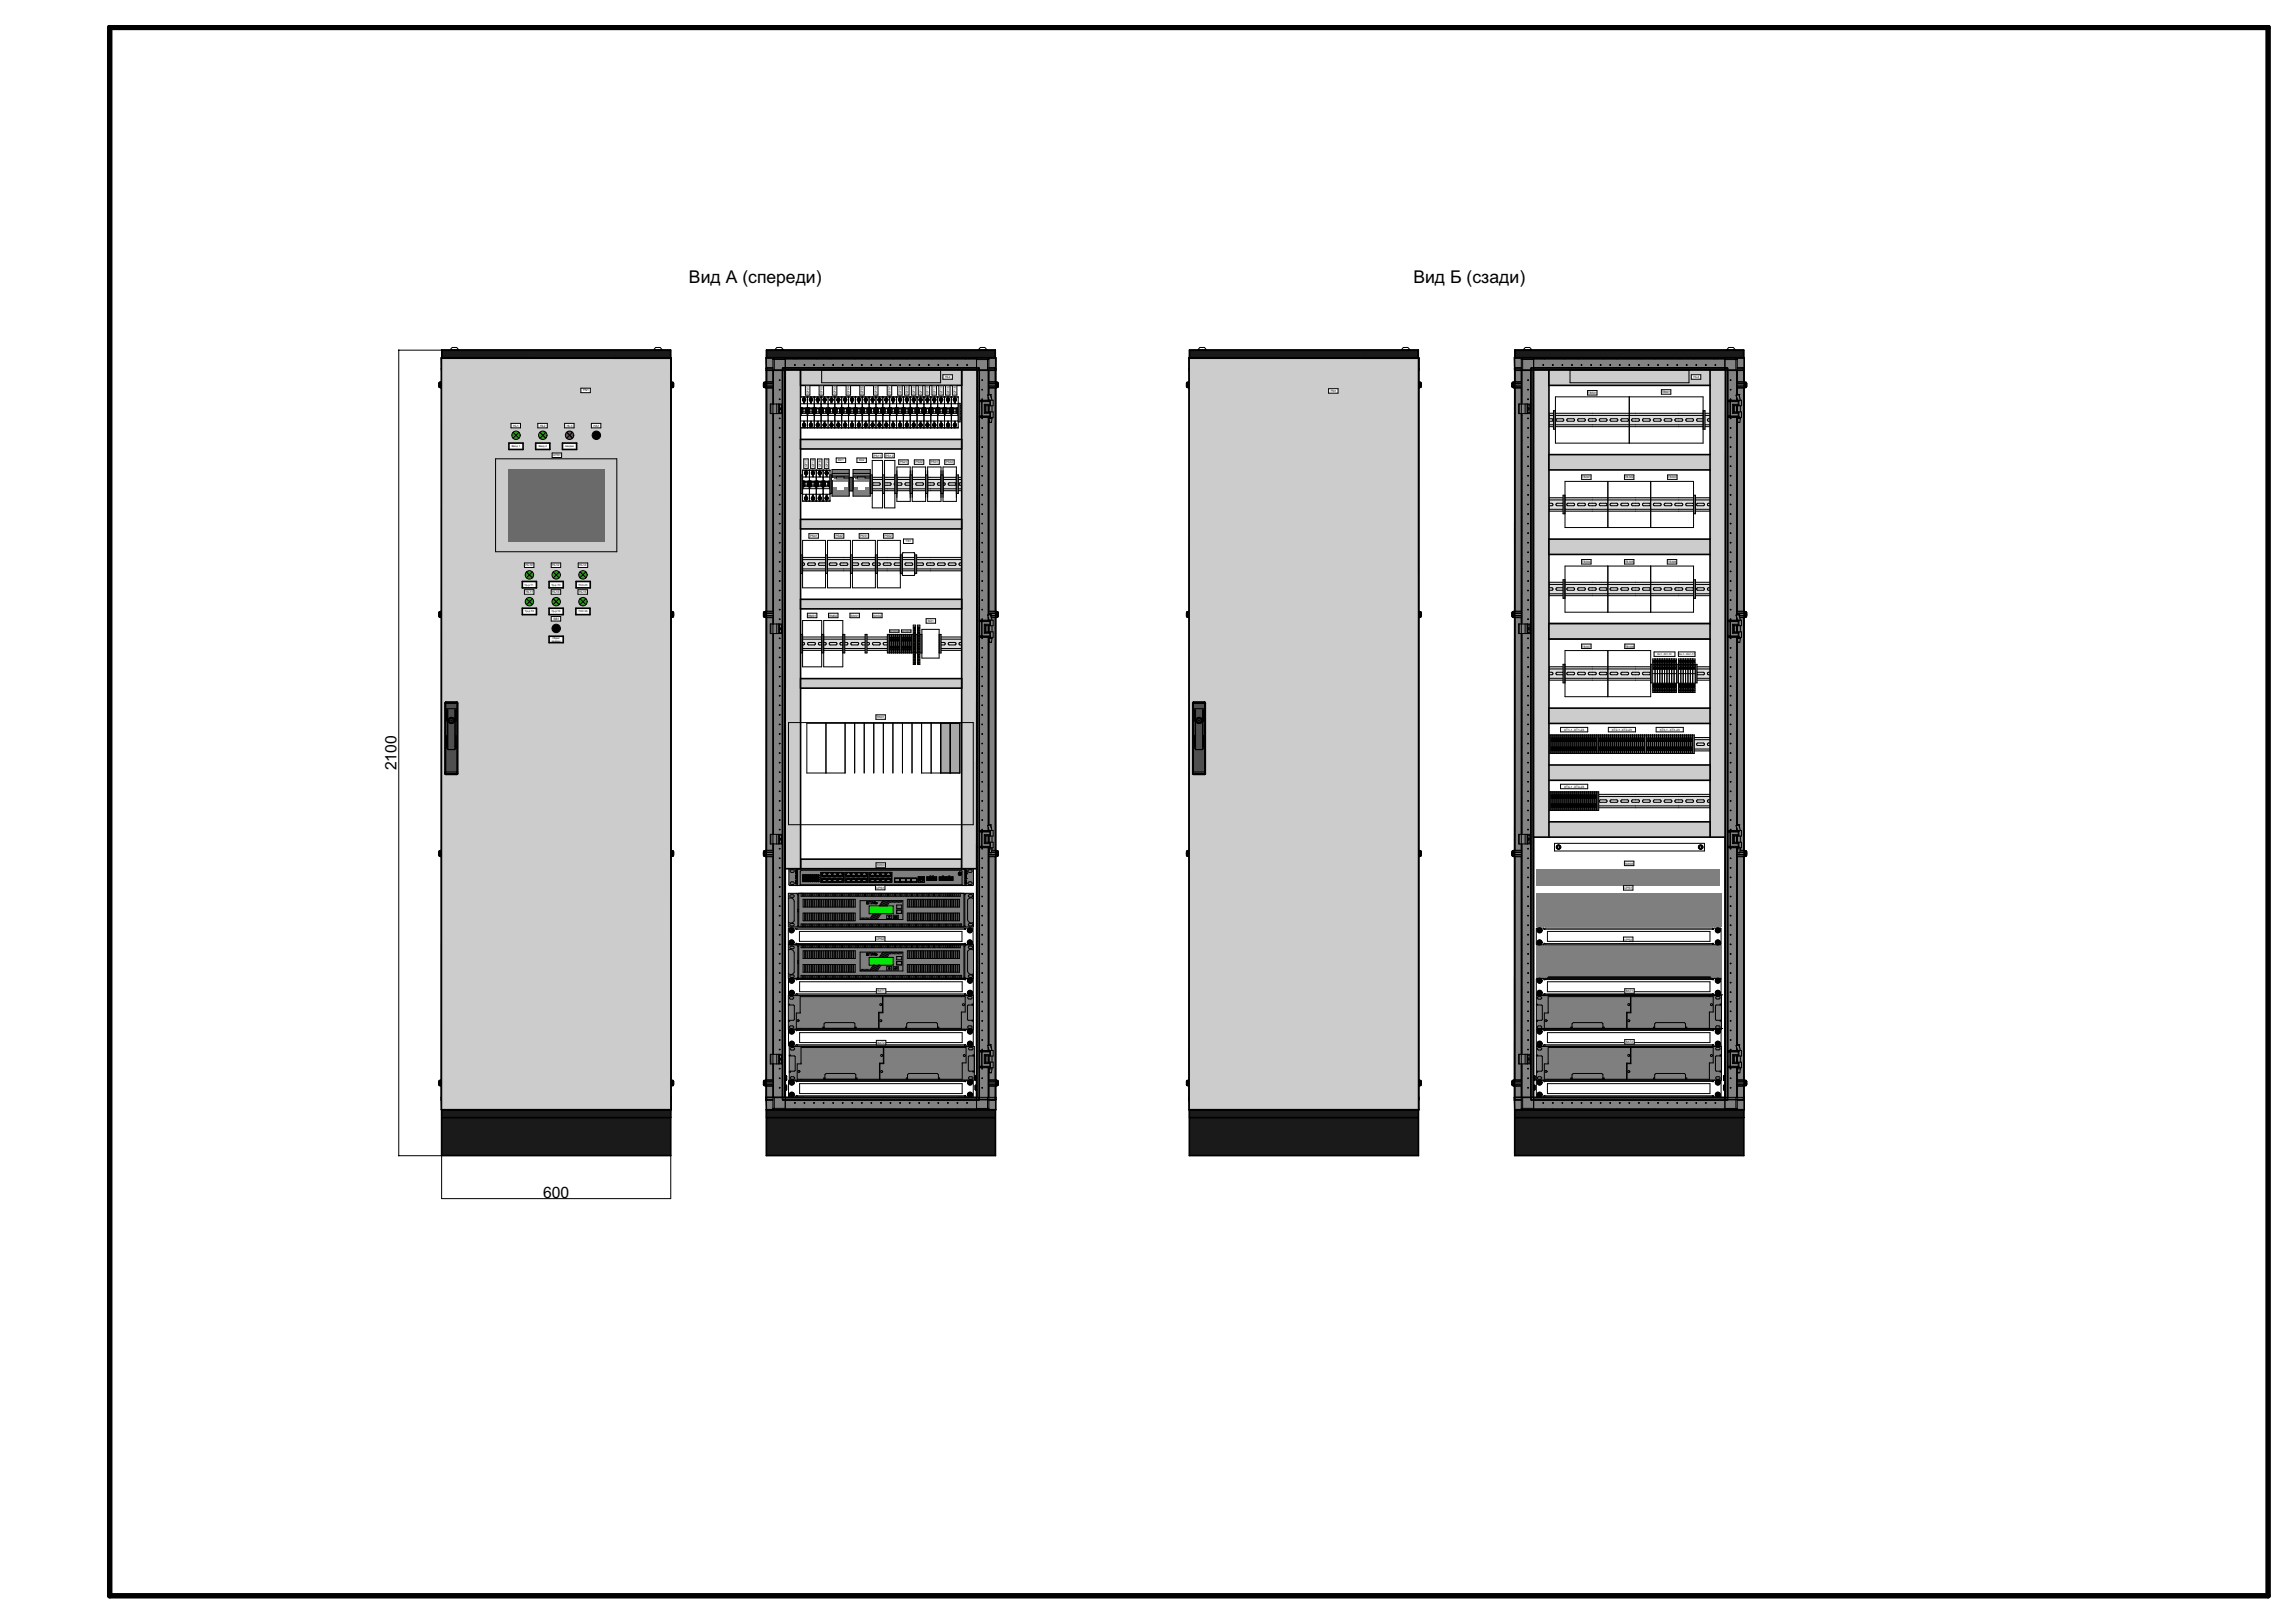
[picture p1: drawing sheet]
<svg xmlns="http://www.w3.org/2000/svg" width="420mm" height="297mm" viewBox="0 0 420 297" stroke-linecap="round" stroke-linejoin="round" font-family="sans-serif">
<defs><g id="words">
<g font-size="3.2">
<text x="126.1" y="51.8">Вид А (спереди)</text>
<text x="258.7" y="51.8">Вид Б (сзади)</text>
</g>
<g font-size="2.9">
<text x="72.6" y="141" transform="rotate(-90 72.6 141)">2100</text>
<text x="99.4" y="219.2">600</text>
</g>
<text font-size="1.4" fill="#fff" x="19.8" y="292.1">GSPublisherVersion 0.36.100.100</text>
<g font-size=".6">
<text x="106.7" y="71.6">FN1</text>
<text x="173" y="69.2">HL4</text>
<text x="243.5" y="71.7">FN1</text>
<text x="304.1" y="71.9">TB601</text>
<text x="309.9" y="69.2">HL4</text>
<text x="148" y="72.1" transform="rotate(-90 148 72.1)">QF01</text>
<text x="150.5" y="72.1" transform="rotate(-90 150.5 72.1)">QF02</text>
<text x="153" y="72.1" transform="rotate(-90 153 72.1)">QF03</text>
<text x="155.5" y="72.1" transform="rotate(-90 155.5 72.1)">QF04</text>
<text x="158" y="72.1" transform="rotate(-90 158 72.1)">QF05</text>
<text x="160.5" y="72.1" transform="rotate(-90 160.5 72.1)">QF06</text>
<text x="163" y="72.1" transform="rotate(-90 163 72.1)">QF07</text>
<text x="164.9" y="72.1" transform="rotate(-90 164.9 72.1)">QF08</text>
<text x="166.2" y="72.1" transform="rotate(-90 166.2 72.1)">QF09</text>
<text x="167.4" y="72.1" transform="rotate(-90 167.4 72.1)">QF10</text>
<text x="168.7" y="72.1" transform="rotate(-90 168.7 72.1)">QF11</text>
<text x="169.9" y="72.1" transform="rotate(-90 169.9 72.1)">QF12</text>
<text x="171.2" y="72.1" transform="rotate(-90 171.2 72.1)">QF13</text>
<text x="172.4" y="72.1" transform="rotate(-90 172.4 72.1)">QF14</text>
<text x="173.7" y="72.1" transform="rotate(-90 173.7 72.1)">QF15</text>
<text x="174.9" y="72.1" transform="rotate(-90 174.9 72.1)">QF16</text>
<text x="290.6" y="72.1">TB501</text>
<text x="93.9" y="78.1">HL1</text>
<text x="98.8" y="78.1">HL2</text>
<text x="101.2" y="83.5">OP01</text>
<text x="103.7" y="78.1">HL3</text>
<text x="108.6" y="78.1">HA1</text>
<text x="159.9" y="83.6">PS11</text>
<text x="162.1" y="83.6">PS12</text>
<text x="147.7" y="85.5" transform="rotate(-90 147.7 85.5)">QF17</text>
<text x="149" y="85.5" transform="rotate(-90 149 85.5)">QF18</text>
<text x="150.2" y="85.5" transform="rotate(-90 150.2 85.5)">QF19</text>
<text x="151.5" y="85.5" transform="rotate(-90 151.5 85.5)">QF20</text>
<text x="153.4" y="84.4">K01</text>
<text x="157.2" y="84.4">K02</text>
<text x="164.7" y="84.8">PS21</text>
<text x="167.5" y="84.8">PS22</text>
<text x="170.4" y="84.8">PS31</text>
<text x="173.1" y="84.8">PS32</text>
<text x="289.5" y="87.5">TB301</text>
<text x="297.3" y="87.5">TB302</text>
<text x="305.2" y="87.5">TB303</text>
<text x="148.3" y="98.3">PS41</text>
<text x="152.9" y="98.3">PS42</text>
<text x="157.4" y="98.3">PS51</text>
<text x="161.9" y="98.3">PS52</text>
<text x="165.7" y="99.3">TS1</text>
<text x="96.2" y="103.6">HL10</text>
<text x="101.1" y="103.6">HL12</text>
<text x="106" y="103.6">HL14</text>
<text x="289.5" y="103">TB304</text>
<text x="297.3" y="103">TB305</text>
<text x="305.2" y="103">TB306</text>
<text x="96.2" y="108.5">HL11</text>
<text x="101.1" y="108.5">HL13</text>
<text x="101.3" y="113.4">SB1</text>
<text x="106" y="108.5">HL15</text>
<text x="147.9" y="112.8">RM01</text>
<text x="151.7" y="112.8">RM02</text>
<text x="155.6" y="112.8">SW01</text>
<text x="159.8" y="112.8">SW02</text>
<text x="169.8" y="113.8">SO1</text>
<text x="289.5" y="118.5">TB307</text>
<text x="297.4" y="118.5">TB308</text>
<text x="160.5" y="131.4">RK01</text>
<text x="286.2" y="133.7">XT1-1..XT1-23</text>
<text x="295" y="133.7">XT2-1..XT2-23</text>
<text x="303.7" y="133.7">XT3-1..XT3-23</text>
<text x="286.2" y="144.1">XT4-1..XT4-23</text>
<text x="160.4" y="158.5">SW03</text>
<text x="297.4" y="158.2">SW03</text>
<text x="160.4" y="162.6">UPS1</text>
<text x="297.2" y="162.7">UPS1</text>
<text x="160.4" y="172.1">UPS2</text>
<text x="297.2" y="172.1">UPS2</text>
<text x="160.6" y="181.6">BAT1</text>
<text x="297.6" y="181.6">BAT1</text>
<text x="160.6" y="191">BAT2</text>
<text x="297.6" y="190.9">BAT2</text>
</g>
<g font-size=".5">
<text x="93.7" y="81.8">Ввод 1</text>
<text x="98.6" y="81.8">Ввод 2</text>
<text x="103.4" y="81.8">Авария</text>
<text x="96" y="107.1">Тр-р Т1</text>
<text x="100.9" y="107.1">Тр-р Т3</text>
<text x="105.8" y="107.1">ТСН-35</text>
<text x="96.1" y="112">Тр-р Т2</text>
<text x="100.9" y="112">Тр-р Т4</text>
<text x="105.9" y="112">ТСН 36</text>
<text x="101" y="117.4">аварии</text>
<text x="101.1" y="116.9">Сброс</text>
<text x="303.3" y="119.9">Ki-1...Ki1-10</text>
<text x="307.2" y="119.9">Ko-1...Ko1-17</text>
</g>
<g font-size=".4">
<text x="162.8" y="115.6">X1.1-X1.5</text>
<text x="165" y="115.6">X2.1-X2.5</text>
</g>
</g></defs>
<path d="M20.1 5h395v287h-395z" fill="none" stroke="#000" stroke-width="1"/>
<g fill="#dfdfdf">
<path d="M146.5 74.3h29.4v2.4h-29.4z" fill-rule="evenodd"/>
<path d="M146.5 75.3h.6l.1 .3-.7 .1z" fill-rule="evenodd"/>
<path d="M146.5 102h29.4v2.4h-29.4z" fill-rule="evenodd"/>
<path d="M146.5 103h.6l.1 .3-.7 .1z" fill-rule="evenodd"/>
<path d="M146.5 87.4h29.4v2.4h-29.4z" fill-rule="evenodd"/>
<path d="M146.5 88.4h.6l.1 .3-.7 .1z" fill-rule="evenodd"/>
<path d="M146.5 116.6h29.4v2.4h-29.4z" fill-rule="evenodd"/>
<path d="M146.5 117.6h.6l.1 .3-.7 .1z" fill-rule="evenodd"/>
<path d="M283.5 75.7h29.4v2.4h-29.4z" fill-rule="evenodd"/>
<path d="M283.5 76.7h.6l.1 .2-.7 .2z" fill-rule="evenodd"/>
<path d="M283.5 91.1h29.4v2.4h-29.4z" fill-rule="evenodd"/>
<path d="M283.5 92.1h.6l.1 .3-.7 .1z" fill-rule="evenodd"/>
<path d="M283.5 106.6h29.4v2.4h-29.4z" fill-rule="evenodd"/>
<path d="M283.5 107.6h.5l.2 .3-.7 .1z" fill-rule="evenodd"/>
<path d="M283.5 122h29.4v2.4h-29.4z" fill-rule="evenodd"/>
<path d="M283.5 123l.6 .1 .1 .2-.7 .2z" fill-rule="evenodd"/>
<path d="M283.5 135h29.4v2.4h-29.4z" fill-rule="evenodd"/>
<path d="M283.5 136h.6l.1 .3-.7 .1z" fill-rule="evenodd"/>
<path d="M283.5 145.4h29.4v2.4h-29.4z" fill-rule="evenodd"/>
<path d="M283.5 146.4h.6l.1 .3-.7 .1z" fill-rule="evenodd"/>
</g>
<path d="M146.5 157.2h29.5v1.8h-29.5z" fill-rule="evenodd" fill="#ccc"/>
<path d="M146.5 157.2h29.5v1.8h-29.5z" fill="none" stroke="#000" stroke-width=".3"/>
<g fill="none" stroke="#000" stroke-width=".18">
<path d="M146.5 74.7h29.4M146.5 76.4h29.4M147.9 75.3h1.1l.2 .2-.1 .2h-1.1l-.2-.1zM149.8 75.3h1.2l.2 .2-.2 .2h-1.1l-.1-.1zM151.8 75.3h1.2l.2 .2-.2 .2h-1.1l-.1-.1zM153.8 75.3h1.2l.2 .2-.2 .2h-1.1l-.2-.1zM155.8 75.3h1.1l.2 .2-.1 .2h-1.1l-.2-.1zM157.7 75.3h1.2l.2 .2-.1 .2h-1.1l-.2-.1zM159.7 75.3h1.2l.2 .2-.2 .2h-1.1l-.1-.1zM161.7 75.3h1.2l.2 .2-.2 .2h-1.1l-.2-.1zM163.7 75.3h1.2l.2 .2-.2 .2h-1.1l-.2-.1zM165.7 75.3h1.1l.2 .2-.1 .2h-1.1l-.2-.1z"/>
<path d="M167.6 75.3h1.2l.2 .2-.2 .2h-1l-.2-.1zM169.6 75.3h1.2l.2 .2-.2 .2h-1.1l-.1-.1zM171.6 75.3h1.2l.2 .2-.2 .2h-1.1l-.1-.1zM173.7 75.7h1.1l.1-.3-.1-.1h-1.1l-.2 .2 .2 .2M175.9 74.3h-29.4v1h.5l.2 .2-.1 .2h-.6v1h29.4M175.9 75.3h-.3l-.1 .2 .1 .2h.3M283.5 76h29.4M283.5 77.7h29.4M284.8 76.7l1.2-.1 .2 .3-.2 .2h-1.1l-.1-.2zM286.8 76.7l1.2-.1 .2 .3-.2 .2h-1.1l-.2-.2zM288.8 76.7l1.1-.1 .2 .3-.1 .2h-1.1l-.2-.2zM290.7 76.7l1.2-.1 .2 .3-.1 .2h-1.2l-.1-.2z"/>
<path d="M292.7 76.7l1.2-.1 .2 .3-.2 .2h-1.1l-.1-.2zM294.7 76.7l1.2-.1 .2 .3-.2 .2h-1.1l-.1-.2zM296.7 76.7l1.2-.1 .1 .3-.1 .2h-1.1l-.2-.2zM298.6 76.7l1.2-.1 .2 .3-.1 .2h-1.1l-.2-.2zM300.6 76.7l1.2-.1 .2 .3-.1 .2h-1.1l-.2-.2zM302.6 76.7l1.2-.1 .2 .3-.2 .2h-1.1l-.1-.2zM304.6 76.7l1.2-.1 .2 .3-.2 .2h-1.1l-.1-.2zM306.6 76.7l1.2-.1 .2 .3-.2 .2h-1.1l-.2-.2zM308.6 76.7l1.1-.1 .2 .3-.1 .2h-1.1l-.2-.2zM310.5 76.7l1.2-.1 .2 .3-.2 .2h-1l-.2-.2zM312.9 75.6h-29.4v1h.5l.2 .3-.2 .2h-.5v1h29.4M312.9 76.6l-.3 .1-.1 .2 .1 .1 .3 .1"/>
<path d="M146.5 87.7h29.4M146.5 89.5h29.4M147.9 88.4l1.1-.1 .2 .3-.1 .2h-1.1l-.2-.1zM149.8 88.4l1.2-.1 .2 .3-.2 .2h-1.1l-.1-.1zM151.8 88.4l1.2-.1 .2 .3-.2 .2h-1.1l-.1-.1zM153.8 88.4l1.2-.1 .2 .3-.2 .2h-1.1l-.2-.1zM155.8 88.4l1.1-.1 .2 .3-.1 .2h-1.1l-.2-.1zM157.7 88.4l1.2-.1 .2 .3-.1 .2h-1.1l-.2-.1zM159.7 88.4l1.2-.1 .2 .3-.2 .2h-1.1l-.1-.1zM161.7 88.4l1.2-.1 .2 .3-.2 .2h-1.1l-.2-.1zM163.7 88.4l1.2-.1 .2 .3-.2 .2h-1.1l-.2-.1zM165.7 88.4l1.1-.1 .2 .3-.1 .2h-1.1l-.2-.1z"/>
<path d="M167.6 88.4l1.2-.1 .2 .3-.2 .2h-1l-.2-.1zM169.6 88.4l1.2-.1 .2 .3-.2 .2h-1.1l-.1-.1zM171.6 88.4l1.2-.1 .2 .3-.2 .2h-1.1l-.1-.1zM173.7 88.8h1.1l.1-.3-.1-.2h-1.1l-.2 .3 .2 .2M175.9 87.3h-29.4v1h.5l.2 .3-.1 .2h-.6v1h29.4M175.9 88.3l-.3 .1-.1 .2 .1 .2h.3M283.5 91.5h29.4M283.5 93.2h29.4M284.8 92.2l1.2-.1 .2 .2-.2 .2h-1.1l-.1-.1zM286.8 92.2l1.2-.1 .2 .2-.2 .2h-1.1l-.2-.1zM288.8 92.2l1.1-.1 .2 .2-.1 .2h-1.1l-.2-.1zM290.7 92.2l1.2-.1 .2 .2-.1 .2h-1.2l-.1-.1z"/>
<path d="M292.7 92.2l1.2-.1 .2 .2-.2 .2h-1.1l-.1-.1zM294.7 92.2l1.2-.1 .2 .2-.2 .2h-1.1l-.1-.1zM296.7 92.2l1.2-.1 .1 .2-.1 .2h-1.1l-.2-.1zM298.6 92.2l1.2-.1 .2 .2-.1 .2h-1.1l-.2-.1zM300.6 92.2l1.2-.1 .2 .2-.1 .2h-1.1l-.2-.1zM302.6 92.2l1.2-.1 .2 .2-.2 .2h-1.1l-.1-.1zM304.6 92.2l1.2-.1 .2 .2-.2 .2h-1.1l-.1-.1zM306.6 92.2l1.2-.1 .2 .2-.2 .2h-1.1l-.2-.1zM308.6 92.2l1.1-.1 .2 .2-.1 .2h-1.1l-.2-.1zM310.5 92.2l1.2-.1 .2 .2-.2 .2h-1l-.2-.1zM312.9 91.1h-29.4v1h.5l.2 .2-.2 .2h-.5v1h29.4M312.9 92.1h-.3l-.1 .2 .1 .2h.3"/>
<path d="M146.5 117h29.4M146.5 118.7h29.4M146.5 102.4h29.4M146.5 104.1h29.4M147.8 103.1l1.2-.1 .2 .3-.1 .2h-1.1l-.2-.2zM147.8 117.7l1.2-.1 .2 .2-.1 .2h-1.1l-.2-.1zM149.8 103.1l1.2-.1 .2 .3-.2 .2h-1.1l-.1-.2zM149.8 117.7l1.2-.1 .2 .2-.2 .2h-1.1l-.1-.1zM151.8 103.1l1.2-.1 .2 .3-.2 .2h-1.1l-.1-.2zM151.8 117.7l1.2-.1 .2 .2-.2 .2h-1.1l-.1-.1zM153.8 103.1l1.2-.1 .2 .3-.2 .2h-1.1l-.2-.2zM153.8 117.7l1.2-.1 .2 .2-.2 .2h-1.1l-.2-.1z"/>
<path d="M155.8 117.7l1.1-.1 .2 .2-.1 .2h-1.1l-.2-.1zM155.8 103.1l1.1-.1 .2 .3-.1 .2h-1.1l-.2-.2zM157.7 117.7l1.2-.1 .2 .2-.2 .2h-1l-.2-.1zM157.7 103.1l1.2-.1 .2 .3-.1 .2h-1.1l-.2-.2zM159.7 117.7l1.2-.1 .2 .2-.2 .2h-1.1l-.1-.1zM159.7 103.1l1.2-.1 .2 .3-.2 .2h-1.1l-.1-.2zM161.7 117.7l1.2-.1 .2 .2-.2 .2h-1.1l-.2-.1zM161.7 103.1l1.2-.1 .2 .3-.2 .2h-1.1l-.2-.2zM163.7 103.1l1.2-.1 .2 .3-.2 .2h-1.1l-.2-.2zM163.7 117.7l1.2-.1 .2 .2-.2 .2h-1.1l-.2-.1zM165.7 103.1l1.1-.1 .2 .3-.1 .2h-1.1l-.2-.2zM165.7 117.7l1.1-.1 .2 .2-.1 .2h-1.1l-.2-.1z"/>
<path d="M167.6 103.1l1.2-.1 .2 .3-.2 .2h-1l-.2-.2zM167.6 117.7l1.2-.1 .2 .2-.2 .2h-1l-.2-.1zM169.6 103.1l1.2-.1 .2 .3-.2 .2h-1.1l-.1-.2zM169.6 117.7l1.2-.1 .2 .2-.2 .2h-1.1l-.1-.1zM171.6 117.7l1.2-.1 .2 .2-.2 .2h-1.1l-.1-.1zM171.6 103.1l1.2-.1 .2 .3-.2 .2h-1.1l-.1-.2zM173.7 118h1.1l.1-.3-.1-.1h-1.1l-.2 .2 .2 .2M173.7 103.5h1.1l.1-.3-.1-.2h-1.1l-.2 .2 .2 .3M175.9 116.6h-29.4v1h.5l.2 .2-.1 .2h-.6v1h29.4M175.9 117.6h-.3l-.1 .2 .1 .2h.3M175.9 102h-29.4v1h.5l.2 .3-.1 .2h-.6v1h29.4M175.9 103h-.3l-.1 .2 .1 .2 .3 .1"/>
<path d="M283.5 107h29.4M283.5 108.7h29.4M284.8 107.6h1.2l.2 .2-.2 .2h-1.1l-.1-.1zM286.8 107.6h1.2l.2 .2-.2 .2h-1.1l-.2-.1zM288.8 107.6h1.1l.2 .2-.1 .2h-1.1l-.2-.1zM290.7 107.6h1.2l.2 .2-.1 .2h-1.2l-.1-.1zM292.7 107.6h1.2l.2 .2-.2 .2h-1.1l-.1-.1zM294.7 107.6h1.2l.2 .2-.2 .2h-1.1l-.1-.1zM296.7 107.6h1.2l.1 .2-.1 .2h-1.1l-.2-.1zM298.6 107.6h1.2l.2 .2-.1 .2h-1.1l-.2-.1zM300.6 107.6h1.2l.2 .2-.1 .2h-1.1l-.2-.1zM302.6 107.6h1.2l.2 .2-.2 .2h-1.1l-.1-.1z"/>
<path d="M304.6 107.6h1.2l.2 .2-.2 .2h-1.1l-.1-.1zM306.6 107.6h1.2l.2 .2-.2 .2h-1.1l-.2-.1zM308.6 107.6h1.1l.2 .2-.1 .2h-1.1l-.2-.1zM310.5 107.6h1.2l.2 .2-.2 .2h-1l-.2-.1zM312.9 106.6h-29.4v1h.5l.2 .2-.2 .2h-.5v1h29.4M312.9 107.6h-.3l-.1 .2 .1 .2h.3M283.5 122.4h29.4M283.5 124.1h29.4M283.5 135.4h29.4M283.5 137.1h29.4M284.8 123.1l1.2-.1 .2 .3-.2 .2h-1.1l-.1-.2zM284.8 136h1.2l.2 .2-.2 .2h-1.1l-.1-.1z"/>
<path d="M286.8 123.1l1.2-.1 .2 .3-.2 .2h-1.1l-.2-.2zM286.8 136h1.2l.2 .2-.2 .2h-1.1l-.2-.1zM288.8 123.1l1.1-.1 .2 .3-.1 .2h-1.1l-.2-.2zM288.8 136h1.1l.2 .2-.1 .2h-1.1l-.2-.1zM290.7 123.1l1.2-.1 .2 .3-.1 .2h-1.2l-.1-.2zM290.7 136h1.2l.2 .2-.1 .2h-1.2l-.1-.1zM292.7 123.1l1.2-.1 .2 .3-.2 .2h-1.1l-.1-.2zM292.7 136h1.2l.2 .2-.2 .2h-1.1l-.1-.1zM294.7 123.1l1.2-.1 .2 .3-.2 .2h-1.1l-.1-.2zM294.7 136h1.2l.2 .2-.2 .2h-1.1l-.1-.1zM296.7 123.1l1.2-.1 .1 .3-.1 .2h-1.1l-.2-.2zM296.7 136h1.2l.1 .2-.1 .2h-1.1l-.2-.1z"/>
<path d="M298.6 123.1l1.2-.1 .2 .3-.1 .2h-1.1l-.2-.2zM298.6 136h1.2l.2 .2-.1 .2h-1.1l-.2-.1zM300.6 123.1l1.2-.1 .2 .3-.1 .2h-1.1l-.2-.2zM300.6 136h1.2l.2 .2-.1 .2h-1.1l-.2-.1zM302.6 123.1l1.2-.1 .2 .3-.2 .2h-1.1l-.1-.2zM302.6 136h1.2l.2 .2-.2 .2h-1.1l-.1-.1zM304.6 123.1l1.2-.1 .2 .3-.2 .2h-1.1l-.1-.2zM304.6 136h1.2l.2 .2-.2 .2h-1.1l-.1-.1zM306.6 123.1l1.2-.1 .2 .3-.2 .2h-1.1l-.2-.2zM306.6 136h1.2l.2 .2-.2 .2h-1.1l-.2-.1zM308.6 123.1l1.1-.1 .2 .3-.1 .2h-1.1l-.2-.2zM308.6 136h1.1l.2 .2-.1 .2h-1.1l-.2-.1z"/>
<path d="M310.5 123.1l1.2-.1 .2 .3-.2 .2h-1l-.2-.2zM310.5 136h1.2l.2 .2-.2 .2h-1l-.2-.1zM312.9 122h-29.4v1h.5l.2 .3-.2 .2h-.5v1h29.4M312.9 123h-.3l-.1 .3 .1 .1 .3 .1M312.9 135h-29.4v1h.5l.2 .2-.2 .2h-.5v1h29.4M312.9 136h-.3l-.1 .2 .1 .2h.3M283.5 145.8h29.4M283.5 147.5h29.4M284.8 146.4h1.2l.2 .2-.2 .2h-1.1l-.1-.1zM286.8 146.4h1.2l.2 .2-.2 .2h-1.1l-.2-.1zM288.8 146.4h1.1l.2 .2-.1 .2h-1.1l-.2-.1zM290.7 146.4h1.2l.2 .2-.2 .2h-1.1l-.1-.1z"/>
<path d="M292.7 146.4h1.2l.2 .2-.2 .2h-1.1l-.1-.1zM294.7 146.4h1.2l.2 .2-.2 .2h-1.1l-.1-.1zM296.7 146.4h1.2l.1 .2-.1 .2h-1.1l-.2-.1zM298.6 146.4h1.2l.2 .2-.1 .2h-1.1l-.2-.1zM300.6 146.4h1.2l.2 .2-.2 .2h-1l-.2-.1zM302.8 146.4h1l.2 .3-.2 .1h-1.1l-.1-.2 .2-.2M304.6 146.4h1.2l.2 .2-.2 .2h-1.1l-.1-.1zM306.6 146.4h1.2l.2 .2-.2 .2h-1.1l-.2-.1zM308.6 146.4h1.1l.2 .2-.1 .2h-1.1l-.2-.1zM310.5 146.4h1.2l.2 .2-.2 .2h-1l-.2-.1zM312.9 145.4h-29.4v1h.5l.2 .2-.2 .2h-.5v1h29.4M312.9 146.4h-.3l-.1 .2 .1 .2h.3"/>
</g>
<g fill="#7f7f7f">
<path d="M152.3 87.5h.8v-.2h1.4v.2h.9v2.2h-.9v-.5h-1.3v.5h-.9zM152.5 88.2v.8h2.7v-.8z" fill-rule="evenodd"/>
<path d="M156.1 87.5h.8v-.2h1.4v.2h1v2.2h-1v-.5h-1.3v.5h-.9zM156.3 88.2v.8h2.7v-.8z" fill-rule="evenodd"/>
</g>
<path d="M167.3 114.4v7.2M168.1 114.4v7.2" fill="none" stroke="#dcfe65" stroke-width=".42"/>
<path d="M140.2 203.1h42v8.4h-42z" fill-rule="evenodd" fill="#1a1a1a"/>
<path d="M140.2 203.1h42v8.4h-42z" fill="none" stroke="#000" stroke-width=".3"/>
<path d="M140.3 64h41.8v1.6h-41.8z" fill-rule="evenodd" fill="#1a1a1a"/>
<path d="M140.3 64h41.8v1.6h-41.8z" fill="none" stroke="#000" stroke-width=".3"/>
<path d="M140.3 65.6h3.4v135.8h-3.5z" fill-rule="evenodd" fill="#838383"/>
<path d="M140.3 65.6h3.4v135.8h-3.5z" fill="none" stroke="#000" stroke-width=".3"/>
<path d="M140.2 200.8h42v2.3h-42z" fill-rule="evenodd" fill="#838383"/>
<path d="M140.2 200.8h42v2.3h-42z" fill="none" stroke="#000" stroke-width=".3"/>
<path d="M178.8 65.6h3.4v135.6h-3.5z" fill-rule="evenodd" fill="#838383"/>
<path d="M178.8 65.6h3.4v135.6h-3.5z" fill="none" stroke="#000" stroke-width=".3"/>
<path d="M140.2 65.5h42v2.2h-42z" fill-rule="evenodd" fill="#838383"/>
<path d="M140.2 65.5h42v2.2h-42z" fill="none" stroke="#000" stroke-width=".3"/>
<g fill="#fff">
<path d="M151.6 72.7h1.2v5.5h-1.2z" fill-rule="evenodd"/>
<path d="M152.8 72.7h1.2v5.5h-1.2z" fill-rule="evenodd"/>
<path d="M164.1 72.7h1.2v5.5h-1.2z" fill-rule="evenodd"/>
<path d="M165.4 72.7h1.2v5.5h-1.2z" fill-rule="evenodd"/>
<path d="M166.6 72.7h1.2v5.5h-1.2z" fill-rule="evenodd"/>
<path d="M167.9 72.7h1.2v5.5h-1.2z" fill-rule="evenodd"/>
<path d="M169.1 72.7h1.2v5.5h-1.2z" fill-rule="evenodd"/>
<path d="M170.4 72.7h1.2v5.5h-1.2z" fill-rule="evenodd"/>
<path d="M167.2 114.8l.1-.1v.2h-.1z" fill-rule="evenodd"/>
<path d="M167.3 114.9h.2l-.1 .1z" fill-rule="evenodd"/>
<path d="M167.2 114.9h.1v.1z" fill-rule="evenodd"/>
<path d="M167.3 114.7l.2 .2h-.2z" fill-rule="evenodd"/>
<path d="M167.2 115.3l.1-.1v.2h-.1z" fill-rule="evenodd"/>
<path d="M167.3 115.4h.2l-.1 .1z" fill-rule="evenodd"/>
<path d="M167.2 115.4h.1v.1z" fill-rule="evenodd"/>
<path d="M167.3 115.2l.2 .2h-.2z" fill-rule="evenodd"/>
<path d="M167.2 115.8l.1-.1v.2h-.1z" fill-rule="evenodd"/>
<path d="M167.3 115.9h.2l-.1 .1z" fill-rule="evenodd"/>
<path d="M167.2 115.9h.1v.1z" fill-rule="evenodd"/>
<path d="M167.3 115.7l.2 .2h-.2z" fill-rule="evenodd"/>
<path d="M167.2 116.2h.1v.2h-.1z" fill-rule="evenodd"/>
<path d="M167.3 116.4h.2l-.1 .1z" fill-rule="evenodd"/>
<path d="M167.2 116.4h.1v.1z" fill-rule="evenodd"/>
<path d="M167.3 116.2l.2 .2h-.2z" fill-rule="evenodd"/>
<path d="M167.2 116.7h.1v.1h-.1z" fill-rule="evenodd"/>
<path d="M167.3 116.9h.2l-.1 .1z" fill-rule="evenodd"/>
<path d="M167.2 116.9h.1v.1z" fill-rule="evenodd"/>
<path d="M167.3 116.7l.2 .1h-.2z" fill-rule="evenodd"/>
<path d="M167.2 117.2h.1v.1h-.1z" fill-rule="evenodd"/>
<path d="M167.3 117.3h.2l-.1 .2z" fill-rule="evenodd"/>
<path d="M167.2 117.3h.1v.2z" fill-rule="evenodd"/>
<path d="M167.3 117.2l.2 .1h-.2z" fill-rule="evenodd"/>
<path d="M167.2 117.7h.1v.1h-.1z" fill-rule="evenodd"/>
<path d="M167.3 117.8h.2l-.1 .2z" fill-rule="evenodd"/>
<path d="M167.2 117.8h.1v.2z" fill-rule="evenodd"/>
<path d="M167.3 117.7l.2 .1h-.2z" fill-rule="evenodd"/>
<path d="M167.2 118.2h.1v.1h-.1z" fill-rule="evenodd"/>
<path d="M167.3 118.3h.2l-.1 .2z" fill-rule="evenodd"/>
<path d="M167.2 118.3h.1v.2z" fill-rule="evenodd"/>
<path d="M167.3 118.2l.2 .1h-.2z" fill-rule="evenodd"/>
<path d="M167.2 118.7h.1v.1h-.1z" fill-rule="evenodd"/>
<path d="M167.3 118.8h.2l-.1 .2z" fill-rule="evenodd"/>
<path d="M167.2 118.8h.1v.2z" fill-rule="evenodd"/>
<path d="M167.3 118.7l.2 .1h-.2z" fill-rule="evenodd"/>
<path d="M167.2 119.2l.1-.1v.2h-.1z" fill-rule="evenodd"/>
<path d="M167.3 119.3h.2l-.1 .1z" fill-rule="evenodd"/>
<path d="M167.2 119.3h.1v.1z" fill-rule="evenodd"/>
<path d="M167.3 119.1l.2 .2h-.2z" fill-rule="evenodd"/>
<path d="M167.2 119.7l.1-.1v.2h-.1z" fill-rule="evenodd"/>
<path d="M167.3 119.8h.2l-.1 .1z" fill-rule="evenodd"/>
<path d="M167.2 119.8h.1v.1z" fill-rule="evenodd"/>
<path d="M167.3 119.6l.2 .2h-.2z" fill-rule="evenodd"/>
<path d="M167.2 120.2l.1-.1v.2h-.1z" fill-rule="evenodd"/>
<path d="M167.3 120.3h.2l-.1 .1z" fill-rule="evenodd"/>
<path d="M167.2 120.3h.1v.1z" fill-rule="evenodd"/>
<path d="M167.3 120.1l.2 .2h-.2z" fill-rule="evenodd"/>
<path d="M167.2 120.7l.1-.1v.2h-.1z" fill-rule="evenodd"/>
<path d="M167.3 120.8h.2l-.1 .1z" fill-rule="evenodd"/>
<path d="M167.2 120.8h.1v.1z" fill-rule="evenodd"/>
<path d="M167.3 120.6l.2 .2h-.2z" fill-rule="evenodd"/>
<path d="M167.2 121.2l.1-.1v.2h-.1z" fill-rule="evenodd"/>
<path d="M167.3 121.3h.2l-.1 .1z" fill-rule="evenodd"/>
<path d="M167.2 121.3h.1v.1z" fill-rule="evenodd"/>
<path d="M167.3 121.1l.2 .2h-.2z" fill-rule="evenodd"/>
</g>
<path d="M167.7 116.1v3.4" fill="none" stroke="#6a6a6a" stroke-width=".35"/>
<path d="M167.9 117v.3l-.2-.2z" fill-rule="evenodd" fill="#6a6a6a"/>
<g fill="#fff">
<path d="M168 114.8l.1-.1v.2h-.1z" fill-rule="evenodd"/>
<path d="M168.1 114.9h.2l-.2 .1z" fill-rule="evenodd"/>
<path d="M168 114.9h.1v.1z" fill-rule="evenodd"/>
<path d="M168.1 114.7l.2 .2h-.2z" fill-rule="evenodd"/>
<path d="M168 115.3l.1-.1v.2h-.1z" fill-rule="evenodd"/>
<path d="M168.1 115.4h.2l-.2 .1z" fill-rule="evenodd"/>
<path d="M168 115.4h.1v.1z" fill-rule="evenodd"/>
<path d="M168.1 115.2l.2 .2h-.2z" fill-rule="evenodd"/>
<path d="M168 115.8l.1-.1v.2h-.1z" fill-rule="evenodd"/>
<path d="M168.1 115.9h.2l-.2 .1z" fill-rule="evenodd"/>
<path d="M168 115.9h.1v.1z" fill-rule="evenodd"/>
<path d="M168.1 115.7l.2 .2h-.2z" fill-rule="evenodd"/>
<path d="M168 116.2h.1v.2h-.1z" fill-rule="evenodd"/>
<path d="M168.1 116.4h.2l-.2 .1z" fill-rule="evenodd"/>
<path d="M168 116.4h.1v.1z" fill-rule="evenodd"/>
<path d="M168.1 116.2l.2 .2h-.2z" fill-rule="evenodd"/>
<path d="M168 116.7h.1v.1h-.1z" fill-rule="evenodd"/>
<path d="M168.1 116.9h.2l-.2 .1z" fill-rule="evenodd"/>
<path d="M168 116.9h.1v.1z" fill-rule="evenodd"/>
<path d="M168.1 116.7l.2 .1h-.2z" fill-rule="evenodd"/>
<path d="M168 117.2h.1v.1h-.1z" fill-rule="evenodd"/>
<path d="M168.1 117.3h.2l-.2 .2z" fill-rule="evenodd"/>
<path d="M168 117.3h.1v.2z" fill-rule="evenodd"/>
<path d="M168.1 117.2l.2 .1h-.2z" fill-rule="evenodd"/>
<path d="M168 117.7h.1v.1h-.1z" fill-rule="evenodd"/>
<path d="M168.1 117.8h.2l-.2 .2z" fill-rule="evenodd"/>
<path d="M168 117.8h.1v.2z" fill-rule="evenodd"/>
<path d="M168.1 117.7l.2 .1h-.2z" fill-rule="evenodd"/>
<path d="M168 118.2h.1v.1h-.1z" fill-rule="evenodd"/>
<path d="M168.1 118.3h.2l-.2 .2z" fill-rule="evenodd"/>
<path d="M168 118.3h.1v.2z" fill-rule="evenodd"/>
<path d="M168.1 118.2l.2 .1h-.2z" fill-rule="evenodd"/>
<path d="M168 118.7h.1v.1h-.1z" fill-rule="evenodd"/>
<path d="M168.1 118.8h.2l-.2 .2z" fill-rule="evenodd"/>
<path d="M168 118.8h.1v.2z" fill-rule="evenodd"/>
<path d="M168.1 118.7l.2 .1h-.2z" fill-rule="evenodd"/>
<path d="M168 119.2l.1-.1v.2h-.1z" fill-rule="evenodd"/>
<path d="M168.1 119.3h.2l-.2 .1z" fill-rule="evenodd"/>
<path d="M168 119.3h.1v.1z" fill-rule="evenodd"/>
<path d="M168.1 119.1l.2 .2h-.2z" fill-rule="evenodd"/>
<path d="M168 119.7l.1-.1v.2h-.1z" fill-rule="evenodd"/>
<path d="M168.1 119.8h.2l-.2 .1z" fill-rule="evenodd"/>
<path d="M168 119.8h.1v.1z" fill-rule="evenodd"/>
<path d="M168.1 119.6l.2 .2h-.2z" fill-rule="evenodd"/>
<path d="M168 120.2l.1-.1v.2h-.1z" fill-rule="evenodd"/>
<path d="M168.1 120.3h.2l-.2 .1z" fill-rule="evenodd"/>
<path d="M168 120.3h.1v.1z" fill-rule="evenodd"/>
<path d="M168.1 120.1l.2 .2h-.2z" fill-rule="evenodd"/>
<path d="M168 120.7l.1-.1v.2h-.1z" fill-rule="evenodd"/>
<path d="M168.1 120.8h.2l-.2 .1z" fill-rule="evenodd"/>
<path d="M168 120.8h.1v.1z" fill-rule="evenodd"/>
<path d="M168.1 120.6l.2 .2h-.2z" fill-rule="evenodd"/>
<path d="M168 121.2l.1-.1v.2h-.1z" fill-rule="evenodd"/>
<path d="M168.1 121.3h.2l-.2 .1z" fill-rule="evenodd"/>
<path d="M168 121.3h.1v.1z" fill-rule="evenodd"/>
<path d="M168.1 121.1l.2 .2h-.2z" fill-rule="evenodd"/>
</g>
<path d="M172 116.1v3.4" fill="none" stroke="#6a6a6a" stroke-width=".35"/>
<path d="M172.1 117.2l.1-.2v.3z" fill-rule="evenodd" fill="#6a6a6a"/>
<path d="M168.7 115.2h3.1v5.2h-3.1z" fill-rule="evenodd" fill="#fff"/>
<path d="M144.3 163.5h33.8v6.1h-33.8z" fill-rule="evenodd" fill="#7f7f7f"/>
<path d="M159.1 165.8h4.4v1.4h-4.4z" fill-rule="evenodd" fill="#00e708"/>
<path d="M144.4 191.5h33.9v6.2h-33.9z" fill-rule="evenodd" fill="#7f7f7f"/>
<path d="M162.9 116.1v3.4" fill="none" stroke="#6a6a6a" stroke-width=".35"/>
<g fill="#6a6a6a">
<path d="M162.8 118.3l.1 .1-.1 .1z" fill-rule="evenodd"/>
<path d="M162.8 118.3l.1 .1-.1 .1z" fill-rule="evenodd"/>
<path d="M162.9 118.4l.1 .2h-.2z" fill-rule="evenodd"/>
<path d="M162.8 118.3h.2l-.1 .1z" fill-rule="evenodd"/>
<path d="M162.9 118.4l.1-.1 .1 .2z" fill-rule="evenodd"/>
<path d="M162.8 117l.1 .1-.1 .1z" fill-rule="evenodd"/>
<path d="M162.8 117.3l.1-.2 .1 .2z" fill-rule="evenodd"/>
<path d="M162.8 117h.2l-.1 .1z" fill-rule="evenodd"/>
<path d="M163 117l.1 .2-.2-.1z" fill-rule="evenodd"/>
</g>
<path d="M163.3 116.1v3.4" fill="none" stroke="#6a6a6a" stroke-width=".35"/>
<g fill="#6a6a6a">
<path d="M163.2 118.3l.1 .1-.1 .1z" fill-rule="evenodd"/>
<path d="M163.2 118.3l.1 .1-.1 .1z" fill-rule="evenodd"/>
<path d="M163.3 118.4l.1 .2h-.2z" fill-rule="evenodd"/>
<path d="M163.2 118.3h.2l-.1 .1z" fill-rule="evenodd"/>
<path d="M163.4 118.3v.2l-.1-.1z" fill-rule="evenodd"/>
<path d="M163.2 117l.1 .1-.1 .1z" fill-rule="evenodd"/>
<path d="M163.2 117.3l.1-.2 .1 .2z" fill-rule="evenodd"/>
<path d="M163.2 117h.2l-.1 .1z" fill-rule="evenodd"/>
<path d="M163.4 117v.2l-.1-.1z" fill-rule="evenodd"/>
</g>
<path d="M163.7 116.1v3.4" fill="none" stroke="#6a6a6a" stroke-width=".35"/>
<g fill="#6a6a6a">
<path d="M163.6 118.3l.1 .1-.1 .1z" fill-rule="evenodd"/>
<path d="M163.6 118.3l.1 .1-.1 .1z" fill-rule="evenodd"/>
<path d="M163.7 118.4l.1 .2h-.2z" fill-rule="evenodd"/>
<path d="M163.6 118.3h.2l-.1 .1z" fill-rule="evenodd"/>
<path d="M163.7 118.4l.1-.1v.2z" fill-rule="evenodd"/>
<path d="M163.6 117l.1 .1-.1 .1z" fill-rule="evenodd"/>
<path d="M163.7 117.1l.1 .2h-.2z" fill-rule="evenodd"/>
<path d="M163.6 117h.2l-.1 .1z" fill-rule="evenodd"/>
<path d="M163.8 117v.2l-.1-.1z" fill-rule="evenodd"/>
</g>
<path d="M164 116.1v3.4" fill="none" stroke="#6a6a6a" stroke-width=".35"/>
<g fill="#6a6a6a">
<path d="M163.9 118.3l.1 .1-.1 .1z" fill-rule="evenodd"/>
<path d="M163.9 118.3l.1 .1-.1 .1z" fill-rule="evenodd"/>
<path d="M164 118.4l.1 .2h-.2z" fill-rule="evenodd"/>
<path d="M163.9 118.3h.2l-.1 .1z" fill-rule="evenodd"/>
<path d="M164 118.4l.1-.1v.2z" fill-rule="evenodd"/>
<path d="M163.9 117l.1 .1-.1 .1z" fill-rule="evenodd"/>
<path d="M163.9 117.3l.1-.2 .1 .2z" fill-rule="evenodd"/>
<path d="M163.9 117h.2l-.1 .1z" fill-rule="evenodd"/>
<path d="M164.1 117v.2l-.1-.1z" fill-rule="evenodd"/>
</g>
<path d="M164.4 116.1v3.4" fill="none" stroke="#6a6a6a" stroke-width=".35"/>
<g fill="#6a6a6a">
<path d="M164.3 118.3l.1 .1-.1 .1z" fill-rule="evenodd"/>
<path d="M164.3 118.3l.1 .1-.1 .1z" fill-rule="evenodd"/>
<path d="M164.4 118.4l.1 .2h-.2z" fill-rule="evenodd"/>
<path d="M164.3 118.3h.2l-.1 .1z" fill-rule="evenodd"/>
<path d="M164.4 118.4l.1-.1v.2z" fill-rule="evenodd"/>
<path d="M164.3 117l.1 .1-.1 .1z" fill-rule="evenodd"/>
<path d="M164.3 117.3l.1-.2 .1 .2z" fill-rule="evenodd"/>
<path d="M164.3 117h.2l-.1 .1z" fill-rule="evenodd"/>
<path d="M164.5 117v.2l-.1-.1z" fill-rule="evenodd"/>
</g>
<path d="M164.8 116.1v3.4" fill="none" stroke="#6a6a6a" stroke-width=".35"/>
<path d="M164.9 117v.2l-.1-.1z" fill-rule="evenodd" fill="#6a6a6a"/>
<path d="M277.2 203.1h41.9v8.4h-41.9z" fill-rule="evenodd" fill="#1a1a1a"/>
<path d="M277.2 203.1h41.9v8.4h-41.9z" fill="none" stroke="#000" stroke-width=".3"/>
<path d="M277.2 64h41.9v1.6h-41.9z" fill-rule="evenodd" fill="#1a1a1a"/>
<path d="M277.2 64h41.9v1.6h-41.9z" fill="none" stroke="#000" stroke-width=".3"/>
<path d="M277.2 65.6h3.5v135.8h-3.5z" fill-rule="evenodd" fill="#838383"/>
<path d="M277.2 65.6h3.5v135.8h-3.5z" fill="none" stroke="#000" stroke-width=".3"/>
<path d="M277.1 200.8h42.1v2.3h-42z" fill-rule="evenodd" fill="#838383"/>
<path d="M277.1 200.8h42.1v2.3h-42z" fill="none" stroke="#000" stroke-width=".3"/>
<path d="M315.8 65.6h3.4v135.6h-3.5z" fill-rule="evenodd" fill="#838383"/>
<path d="M315.8 65.6h3.4v135.6h-3.5z" fill="none" stroke="#000" stroke-width=".3"/>
<path d="M277.1 65.5h42.1v2.2h-42z" fill-rule="evenodd" fill="#838383"/>
<path d="M277.1 65.5h42.1v2.2h-42z" fill="none" stroke="#000" stroke-width=".3"/>
<g fill="#fff">
<path d="M171.6 72.7h1.2v5.5h-1.2z" fill-rule="evenodd"/>
<path d="M172.9 72.7h1.2v5.5h-1.2z" fill-rule="evenodd"/>
</g>
<path d="M165.1 116.1v3.4" fill="none" stroke="#6a6a6a" stroke-width=".35"/>
<g fill="#6a6a6a">
<path d="M165 118.3l.1 .1-.1 .1z" fill-rule="evenodd"/>
<path d="M165 118.3l.1 .1-.1 .1z" fill-rule="evenodd"/>
<path d="M165.1 118.4l.1 .2h-.2z" fill-rule="evenodd"/>
<path d="M165 118.3h.2l-.1 .1z" fill-rule="evenodd"/>
<path d="M165.2 118.3v.2l-.1-.1z" fill-rule="evenodd"/>
<path d="M165 117l.1 .1-.1 .1z" fill-rule="evenodd"/>
<path d="M165 117.3l.1-.2 .1 .2z" fill-rule="evenodd"/>
<path d="M165 117h.2l-.1 .1z" fill-rule="evenodd"/>
<path d="M165.2 117v.2l-.1-.1z" fill-rule="evenodd"/>
</g>
<path d="M165.5 116.1v3.4" fill="none" stroke="#6a6a6a" stroke-width=".35"/>
<g fill="#6a6a6a">
<path d="M165.4 118.3l.1 .1-.1 .1z" fill-rule="evenodd"/>
<path d="M165.4 118.3l.1 .1-.1 .1z" fill-rule="evenodd"/>
<path d="M165.5 118.4l.1 .2h-.2z" fill-rule="evenodd"/>
<path d="M165.4 118.3h.2l-.1 .1z" fill-rule="evenodd"/>
<path d="M165.5 118.4l.1-.1v.2z" fill-rule="evenodd"/>
<path d="M165.4 117l.1 .1-.1 .1z" fill-rule="evenodd"/>
<path d="M165.4 117.3l.1-.2 .1 .2z" fill-rule="evenodd"/>
<path d="M165.4 117h.2l-.1 .1z" fill-rule="evenodd"/>
<path d="M165.6 117v.2l-.1-.1z" fill-rule="evenodd"/>
</g>
<path d="M165.9 116.1v3.4" fill="none" stroke="#6a6a6a" stroke-width=".35"/>
<g fill="#6a6a6a">
<path d="M165.7 118.3l.1 .1-.1 .1z" fill-rule="evenodd"/>
<path d="M165.7 118.3l.1 .1-.1 .1z" fill-rule="evenodd"/>
<path d="M165.7 118.6l.2-.2 .1 .2z" fill-rule="evenodd"/>
<path d="M165.7 118.3h.3l-.1 .1z" fill-rule="evenodd"/>
<path d="M165.9 118.4l.1-.1v.2z" fill-rule="evenodd"/>
<path d="M165.7 117l.1 .1-.1 .1z" fill-rule="evenodd"/>
<path d="M165.7 117.3l.2-.2 .1 .2z" fill-rule="evenodd"/>
<path d="M165.7 117h.3l-.1 .1z" fill-rule="evenodd"/>
<path d="M166 117v.2l-.1-.1z" fill-rule="evenodd"/>
</g>
<path d="M166.2 116.1v3.4" fill="none" stroke="#6a6a6a" stroke-width=".35"/>
<g fill="#6a6a6a">
<path d="M166.1 118.3l.1 .1-.1 .1z" fill-rule="evenodd"/>
<path d="M166.1 118.3l.1 .1-.1 .1z" fill-rule="evenodd"/>
<path d="M166.2 118.4l.1 .2h-.2z" fill-rule="evenodd"/>
<path d="M166.1 118.3h.2l-.1 .1z" fill-rule="evenodd"/>
<path d="M166.3 118.3v.2l-.1-.1z" fill-rule="evenodd"/>
<path d="M166.1 117l.1 .1-.1 .1z" fill-rule="evenodd"/>
<path d="M166.1 117.3l.1-.2 .1 .2z" fill-rule="evenodd"/>
<path d="M166.1 117h.2l-.1 .1z" fill-rule="evenodd"/>
<path d="M166.3 117v.2l-.1-.1z" fill-rule="evenodd"/>
</g>
<path d="M166.6 116.1v3.4" fill="none" stroke="#6a6a6a" stroke-width=".35"/>
<g fill="#6a6a6a">
<path d="M166.5 118.3l.1 .1-.1 .1z" fill-rule="evenodd"/>
<path d="M166.5 118.3l.1 .1-.1 .1z" fill-rule="evenodd"/>
<path d="M166.6 118.4l.1 .2h-.2z" fill-rule="evenodd"/>
<path d="M166.5 118.3h.2l-.1 .1z" fill-rule="evenodd"/>
<path d="M166.6 118.4l.1-.1v.2z" fill-rule="evenodd"/>
<path d="M166.5 117l.1 .1-.1 .1z" fill-rule="evenodd"/>
<path d="M166.5 117.3l.1-.2 .1 .2z" fill-rule="evenodd"/>
<path d="M166.5 117h.2l-.1 .1z" fill-rule="evenodd"/>
<path d="M166.7 117v.2l-.1-.1z" fill-rule="evenodd"/>
</g>
<path d="M166.9 116.1v3.4" fill="none" stroke="#6a6a6a" stroke-width=".35"/>
<path d="M167 117.1l.1-.1v.2z" fill-rule="evenodd" fill="#6a6a6a"/>
<path d="M144.5 159h33.6v3h-33.6z" fill-rule="evenodd" fill="#7f7f7f"/>
<path d="M144.4 159.1v2.8M144.4 159v3M144.5 159v3M178.1 159v3" fill="none" stroke="#7f7f7f" stroke-width=".18"/>
<g fill="#2a0300">
<path d="M169.6 160.5h1.8v.6h-1.8z" fill-rule="evenodd"/>
<path d="M171.9 160.5h2.5v.6h-2.5z" fill-rule="evenodd"/>
</g>
<path d="M146.7 101.5v3.4" fill="none" stroke="#6a6a6a" stroke-width=".35"/>
<path d="M146.7 102.6l.1-.1v.2z" fill-rule="evenodd" fill="#6a6a6a"/>
<path d="M151.3 101.5v3.4" fill="none" stroke="#6a6a6a" stroke-width=".35"/>
<path d="M151.4 102.5v.2l-.1-.1z" fill-rule="evenodd" fill="#6a6a6a"/>
<path d="M155.8 101.5v3.4" fill="none" stroke="#6a6a6a" stroke-width=".35"/>
<path d="M155.9 102.5v.2l-.1-.1z" fill-rule="evenodd" fill="#6a6a6a"/>
<path d="M160.4 101.5v3.4" fill="none" stroke="#6a6a6a" stroke-width=".35"/>
<path d="M160.5 102.5v.2l-.1-.1z" fill-rule="evenodd" fill="#6a6a6a"/>
<path d="M165 101.5v3.4" fill="none" stroke="#6a6a6a" stroke-width=".35"/>
<path d="M165.1 102.5v.2l-.1-.1z" fill-rule="evenodd" fill="#6a6a6a"/>
<path d="M150.6 116.1v3.4" fill="none" stroke="#6a6a6a" stroke-width=".35"/>
<path d="M150.6 117.1l.1-.1v.2z" fill-rule="evenodd" fill="#6a6a6a"/>
<path d="M154.4 116.1v3.4" fill="none" stroke="#6a6a6a" stroke-width=".35"/>
<path d="M154.4 117.1l.1-.1v.2z" fill-rule="evenodd" fill="#6a6a6a"/>
<path d="M158.5 116.1v3.4" fill="none" stroke="#6a6a6a" stroke-width=".35"/>
<path d="M158.6 117v.2l-.1-.1z" fill-rule="evenodd" fill="#6a6a6a"/>
<path d="M162.6 116.1v3.4" fill="none" stroke="#6a6a6a" stroke-width=".35"/>
<path d="M162.6 117.1l.1-.1v.2z" fill-rule="evenodd" fill="#6a6a6a"/>
<path d="M80.8 203.1h42v8.4h-42z" fill-rule="evenodd" fill="#1a1a1a"/>
<path d="M80.8 203.1h42v8.4h-42z" fill="none" stroke="#000" stroke-width=".3"/>
<path d="M80.9 64h41.8v1.6h-41.8z" fill-rule="evenodd" fill="#1a1a1a"/>
<path d="M80.9 64h41.8v1.6h-41.8z" fill="none" stroke="#000" stroke-width=".3"/>
<path d="M80.9 65.6h3.4v135.8h-3.5z" fill-rule="evenodd" fill="#838383"/>
<path d="M80.9 65.6h3.4v135.8h-3.5z" fill="none" stroke="#000" stroke-width=".3"/>
<path d="M80.8 200.8h42v2.3h-42z" fill-rule="evenodd" fill="#838383"/>
<path d="M80.8 200.8h42v2.3h-42z" fill="none" stroke="#000" stroke-width=".3"/>
<path d="M119.4 65.6h3.4v135.6h-3.5z" fill-rule="evenodd" fill="#838383"/>
<path d="M119.4 65.6h3.4v135.6h-3.5z" fill="none" stroke="#000" stroke-width=".3"/>
<path d="M80.8 65.5h42v2.2h-42z" fill-rule="evenodd" fill="#838383"/>
<path d="M80.8 65.5h42v2.2h-42z" fill="none" stroke="#000" stroke-width=".3"/>
<g fill="#7f7f7f">
<path d="M281.2 163.5h33.8v6.2h-33.8z" fill-rule="evenodd"/>
<path d="M281.2 191.5h33.8v6.2h-33.8z" fill-rule="evenodd"/>
<path d="M281.2 159h33.5v3h-33.5z" fill-rule="evenodd"/>
</g>
<path d="M284 134.5v3.4" fill="none" stroke="#6a6a6a" stroke-width=".35"/>
<g fill="#6a6a6a">
<path d="M283.9 136.7l.1 .1-.1 .1z" fill-rule="evenodd"/>
<path d="M283.9 136.7l.1 .1-.1 .1z" fill-rule="evenodd"/>
<path d="M283.9 136.9l.1-.1 .1 .1z" fill-rule="evenodd"/>
<path d="M283.9 136.7h.2l-.1 .1z" fill-rule="evenodd"/>
<path d="M284 136.8l.1-.1v.2z" fill-rule="evenodd"/>
<path d="M283.9 135.4l.1 .1-.1 .1z" fill-rule="evenodd"/>
<path d="M283.9 135.6l.1-.1 .1 .1z" fill-rule="evenodd"/>
<path d="M283.9 135.4h.2l-.1 .1z" fill-rule="evenodd"/>
<path d="M284 135.5l.1-.1v.2z" fill-rule="evenodd"/>
</g>
<path d="M284.5 75.2v3.4" fill="none" stroke="#6a6a6a" stroke-width=".36"/>
<path d="M284.4 134.5v3.4" fill="none" stroke="#6a6a6a" stroke-width=".35"/>
<g fill="#6a6a6a">
<path d="M284.3 136.7l.1 .1-.1 .1z" fill-rule="evenodd"/>
<path d="M284.3 136.7l.1 .1-.1 .1z" fill-rule="evenodd"/>
<path d="M284.4 136.8l.1 .1-.2 .1z" fill-rule="evenodd"/>
<path d="M284.3 136.7h.2l-.1 .1z" fill-rule="evenodd"/>
<path d="M284.4 136.8l.1-.1v.2z" fill-rule="evenodd"/>
<path d="M284.3 135.4l.1 .1-.1 .1z" fill-rule="evenodd"/>
<path d="M284.4 135.5l.1 .1-.2 .1z" fill-rule="evenodd"/>
<path d="M284.3 135.4h.2l-.1 .1z" fill-rule="evenodd"/>
<path d="M284.4 135.5l.1-.1v.2z" fill-rule="evenodd"/>
</g>
<path d="M284.7 134.5v3.4" fill="none" stroke="#6a6a6a" stroke-width=".35"/>
<g fill="#6a6a6a">
<path d="M284.6 136.7l.1 .1-.1 .1z" fill-rule="evenodd"/>
<path d="M284.6 136.7l.1 .1-.1 .1z" fill-rule="evenodd"/>
<path d="M284.6 136.9l.1-.1 .1 .1z" fill-rule="evenodd"/>
<path d="M284.6 136.7h.3l-.2 .1z" fill-rule="evenodd"/>
<path d="M284.9 136.7v.2l-.1-.1z" fill-rule="evenodd"/>
<path d="M284.6 135.4l.1 .1-.1 .1z" fill-rule="evenodd"/>
<path d="M284.6 135.6l.1-.1 .1 .1z" fill-rule="evenodd"/>
<path d="M284.6 135.4h.3l-.2 .1z" fill-rule="evenodd"/>
<path d="M284.9 135.4v.2l-.1-.1z" fill-rule="evenodd"/>
</g>
<path d="M285.1 134.5v3.4" fill="none" stroke="#6a6a6a" stroke-width=".35"/>
<g fill="#6a6a6a">
<path d="M285 136.7l.1 .1-.1 .1z" fill-rule="evenodd"/>
<path d="M285 136.7l.1 .1-.1 .1z" fill-rule="evenodd"/>
<path d="M285 136.9l.1-.1 .1 .1z" fill-rule="evenodd"/>
<path d="M285 136.7h.2l-.1 .1z" fill-rule="evenodd"/>
<path d="M285.1 136.8l.1-.1v.2z" fill-rule="evenodd"/>
<path d="M285 135.4l.1 .1-.1 .1z" fill-rule="evenodd"/>
<path d="M285 135.6l.1-.1 .1 .1z" fill-rule="evenodd"/>
<path d="M285 135.4h.2l-.1 .1z" fill-rule="evenodd"/>
<path d="M285.1 135.5l.1-.1v.2z" fill-rule="evenodd"/>
</g>
<path d="M285.5 134.5v3.4" fill="none" stroke="#6a6a6a" stroke-width=".35"/>
<g fill="#6a6a6a">
<path d="M285.4 136.7l.1 .1-.1 .1z" fill-rule="evenodd"/>
<path d="M285.4 136.7l.1 .1-.1 .1z" fill-rule="evenodd"/>
<path d="M285.5 136.8l.1 .1h-.2z" fill-rule="evenodd"/>
<path d="M285.4 136.7h.2l-.1 .1z" fill-rule="evenodd"/>
<path d="M285.6 136.7v.2l-.1-.1z" fill-rule="evenodd"/>
<path d="M285.4 135.4l.1 .1-.1 .1z" fill-rule="evenodd"/>
<path d="M285.4 135.6l.1-.1 .1 .1z" fill-rule="evenodd"/>
<path d="M285.4 135.4h.2l-.1 .1z" fill-rule="evenodd"/>
<path d="M285.6 135.4v.2l-.1-.1z" fill-rule="evenodd"/>
</g>
<path d="M285.8 134.5v3.4" fill="none" stroke="#6a6a6a" stroke-width=".35"/>
<g fill="#6a6a6a">
<path d="M285.7 136.7l.1 .1-.1 .1z" fill-rule="evenodd"/>
<path d="M285.7 136.7l.1 .1-.1 .1z" fill-rule="evenodd"/>
<path d="M285.7 136.9l.1-.1 .1 .1z" fill-rule="evenodd"/>
<path d="M285.7 136.7h.2l-.1 .1z" fill-rule="evenodd"/>
<path d="M285.8 136.8l.2-.1v.2z" fill-rule="evenodd"/>
<path d="M285.7 135.4l.1 .1-.1 .1z" fill-rule="evenodd"/>
<path d="M285.7 135.6l.1-.1 .1 .1z" fill-rule="evenodd"/>
<path d="M285.7 135.4h.2l-.1 .1z" fill-rule="evenodd"/>
<path d="M285.8 135.5l.2-.1v.2z" fill-rule="evenodd"/>
</g>
<path d="M286.2 134.5v3.4" fill="none" stroke="#6a6a6a" stroke-width=".35"/>
<g fill="#6a6a6a">
<path d="M286.1 136.7l.1 .1-.1 .1z" fill-rule="evenodd"/>
<path d="M286.1 136.7l.1 .1-.1 .1z" fill-rule="evenodd"/>
<path d="M286.2 136.8l.1 .1h-.2z" fill-rule="evenodd"/>
<path d="M286.1 136.7h.2l-.1 .1z" fill-rule="evenodd"/>
<path d="M286.3 136.7v.2l-.1-.1z" fill-rule="evenodd"/>
<path d="M286.1 135.4l.1 .1-.1 .1z" fill-rule="evenodd"/>
<path d="M286.1 135.6l.1-.1 .1 .1z" fill-rule="evenodd"/>
<path d="M286.1 135.4h.2l-.1 .1z" fill-rule="evenodd"/>
<path d="M286.3 135.4v.2l-.1-.1z" fill-rule="evenodd"/>
</g>
<path d="M286.6 134.5v3.4" fill="none" stroke="#6a6a6a" stroke-width=".35"/>
<g fill="#6a6a6a">
<path d="M286.5 136.7l.1 .1-.1 .1z" fill-rule="evenodd"/>
<path d="M286.5 136.7l.1 .1-.1 .1z" fill-rule="evenodd"/>
<path d="M286.5 136.9l.1-.1 .1 .1z" fill-rule="evenodd"/>
<path d="M286.5 136.7h.2l-.1 .1z" fill-rule="evenodd"/>
<path d="M286.7 136.7v.2l-.1-.1z" fill-rule="evenodd"/>
<path d="M286.5 135.4l.1 .1-.1 .1z" fill-rule="evenodd"/>
<path d="M286.5 135.6l.1-.1 .1 .1z" fill-rule="evenodd"/>
<path d="M286.5 135.4h.2l-.1 .1z" fill-rule="evenodd"/>
<path d="M286.7 135.4v.2l-.1-.1z" fill-rule="evenodd"/>
</g>
<path d="M286.9 134.5v3.4" fill="none" stroke="#6a6a6a" stroke-width=".35"/>
<g fill="#6a6a6a">
<path d="M286.8 136.7l.1 .1-.1 .1z" fill-rule="evenodd"/>
<path d="M286.8 136.7l.1 .1-.1 .1z" fill-rule="evenodd"/>
<path d="M286.9 136.8l.1 .1-.2 .1z" fill-rule="evenodd"/>
<path d="M286.8 136.7h.2l-.1 .1z" fill-rule="evenodd"/>
<path d="M287 136.7v.2l-.1-.1z" fill-rule="evenodd"/>
<path d="M286.8 135.4l.1 .1-.1 .1z" fill-rule="evenodd"/>
<path d="M286.8 135.6l.1-.1 .1 .1z" fill-rule="evenodd"/>
<path d="M286.8 135.4h.2l-.1 .1z" fill-rule="evenodd"/>
<path d="M287 135.4v.2l-.1-.1z" fill-rule="evenodd"/>
</g>
<path d="M287.3 134.5v3.4" fill="none" stroke="#6a6a6a" stroke-width=".35"/>
<g fill="#6a6a6a">
<path d="M287.2 136.7l.1 .1-.1 .1z" fill-rule="evenodd"/>
<path d="M287.2 136.7l.1 .1-.1 .1z" fill-rule="evenodd"/>
<path d="M287.2 136.9l.1-.1 .1 .1z" fill-rule="evenodd"/>
<path d="M287.2 136.7h.2l-.1 .1z" fill-rule="evenodd"/>
<path d="M287.4 136.7v.2l-.1-.1z" fill-rule="evenodd"/>
<path d="M287.2 135.4l.1 .1-.1 .1z" fill-rule="evenodd"/>
<path d="M287.2 135.6l.1-.1 .1 .1z" fill-rule="evenodd"/>
<path d="M287.2 135.4h.2l-.1 .1z" fill-rule="evenodd"/>
<path d="M287.4 135.4v.2l-.1-.1z" fill-rule="evenodd"/>
</g>
<path d="M287.7 134.5v3.4" fill="none" stroke="#6a6a6a" stroke-width=".35"/>
<g fill="#6a6a6a">
<path d="M287.5 136.7l.2 .1-.2 .1z" fill-rule="evenodd"/>
<path d="M287.5 136.7l.2 .1-.2 .1z" fill-rule="evenodd"/>
<path d="M287.7 136.8l.1 .1-.2 .1z" fill-rule="evenodd"/>
<path d="M287.6 136.7h.2l-.1 .1z" fill-rule="evenodd"/>
<path d="M287.7 136.8l.1-.1v.2z" fill-rule="evenodd"/>
<path d="M287.5 135.4l.2 .1-.2 .1z" fill-rule="evenodd"/>
<path d="M287.6 135.6l.1-.1 .1 .1z" fill-rule="evenodd"/>
<path d="M287.6 135.4h.2l-.1 .1z" fill-rule="evenodd"/>
<path d="M287.7 135.5l.1-.1v.2z" fill-rule="evenodd"/>
</g>
<path d="M288 134.5v3.4" fill="none" stroke="#6a6a6a" stroke-width=".35"/>
<g fill="#6a6a6a">
<path d="M287.9 136.7l.1 .1-.1 .1z" fill-rule="evenodd"/>
<path d="M287.9 136.7l.1 .1-.1 .1z" fill-rule="evenodd"/>
<path d="M287.9 136.9l.1-.1 .1 .1z" fill-rule="evenodd"/>
<path d="M287.9 136.7h.2l-.1 .1z" fill-rule="evenodd"/>
<path d="M288.1 136.7v.2l-.1-.1z" fill-rule="evenodd"/>
<path d="M287.9 135.4l.1 .1-.1 .1z" fill-rule="evenodd"/>
<path d="M287.9 135.6l.1-.1 .1 .1z" fill-rule="evenodd"/>
<path d="M287.9 135.4h.2l-.1 .1z" fill-rule="evenodd"/>
<path d="M288.1 135.4v.2l-.1-.1z" fill-rule="evenodd"/>
</g>
<path d="M288.4 134.5v3.4" fill="none" stroke="#6a6a6a" stroke-width=".35"/>
<g fill="#6a6a6a">
<path d="M288.3 136.7l.1 .1-.1 .1z" fill-rule="evenodd"/>
<path d="M288.3 136.7l.1 .1-.1 .1z" fill-rule="evenodd"/>
<path d="M288.4 136.8l.1 .1-.2 .1z" fill-rule="evenodd"/>
<path d="M288.3 136.7h.2l-.1 .1z" fill-rule="evenodd"/>
<path d="M288.4 136.8l.1-.1v.2z" fill-rule="evenodd"/>
<path d="M288.3 135.4l.1 .1-.1 .1z" fill-rule="evenodd"/>
<path d="M288.3 135.6l.1-.1 .1 .1z" fill-rule="evenodd"/>
<path d="M288.3 135.4h.2l-.1 .1z" fill-rule="evenodd"/>
<path d="M288.4 135.5l.1-.1v.2z" fill-rule="evenodd"/>
</g>
<path d="M288.8 134.5v3.4" fill="none" stroke="#6a6a6a" stroke-width=".35"/>
<g fill="#6a6a6a">
<path d="M288.6 136.7l.1 .1-.1 .1z" fill-rule="evenodd"/>
<path d="M288.6 136.7l.1 .1-.1 .1z" fill-rule="evenodd"/>
<path d="M288.6 136.9l.2-.1 .1 .1z" fill-rule="evenodd"/>
<path d="M288.6 136.7h.3l-.1 .1z" fill-rule="evenodd"/>
<path d="M288.9 136.7v.2l-.1-.1z" fill-rule="evenodd"/>
<path d="M288.6 135.4l.1 .1-.1 .1z" fill-rule="evenodd"/>
<path d="M288.6 135.6l.2-.1 .1 .1z" fill-rule="evenodd"/>
<path d="M288.6 135.4h.3l-.1 .1z" fill-rule="evenodd"/>
<path d="M288.9 135.4v.2l-.1-.1z" fill-rule="evenodd"/>
</g>
<path d="M289.1 134.5v3.4" fill="none" stroke="#6a6a6a" stroke-width=".35"/>
<g fill="#6a6a6a">
<path d="M289 136.7l.1 .1-.1 .1z" fill-rule="evenodd"/>
<path d="M289 136.7l.1 .1-.1 .1z" fill-rule="evenodd"/>
<path d="M289 136.9l.1-.1 .1 .1z" fill-rule="evenodd"/>
<path d="M289 136.7h.2l-.1 .1z" fill-rule="evenodd"/>
<path d="M289.1 136.8l.1-.1v.2z" fill-rule="evenodd"/>
<path d="M289 135.4l.1 .1-.1 .1z" fill-rule="evenodd"/>
<path d="M289 135.6l.1-.1 .1 .1z" fill-rule="evenodd"/>
<path d="M289 135.4h.2l-.1 .1z" fill-rule="evenodd"/>
<path d="M289.1 135.5l.1-.1v.2z" fill-rule="evenodd"/>
</g>
<path d="M289.5 134.5v3.4" fill="none" stroke="#6a6a6a" stroke-width=".36"/>
<g fill="#6a6a6a">
<path d="M289.4 136.7l.1 .1-.1 .1z" fill-rule="evenodd"/>
<path d="M289.4 136.7l.1 .1-.1 .1z" fill-rule="evenodd"/>
<path d="M289.5 136.8l.1 .1h-.2z" fill-rule="evenodd"/>
<path d="M289.4 136.7h.2l-.1 .1z" fill-rule="evenodd"/>
<path d="M289.6 136.7v.2l-.1-.1z" fill-rule="evenodd"/>
<path d="M289.4 135.4l.1 .1-.1 .1z" fill-rule="evenodd"/>
<path d="M289.4 135.6l.1-.1 .1 .1z" fill-rule="evenodd"/>
<path d="M289.4 135.4h.2l-.1 .1z" fill-rule="evenodd"/>
<path d="M289.6 135.4v.2l-.1-.1z" fill-rule="evenodd"/>
</g>
<path d="M289.8 134.5v3.4" fill="none" stroke="#6a6a6a" stroke-width=".35"/>
<g fill="#6a6a6a">
<path d="M289.7 136.7l.1 .1-.1 .1z" fill-rule="evenodd"/>
<path d="M289.7 136.7l.1 .1-.1 .1z" fill-rule="evenodd"/>
<path d="M289.7 136.9l.1-.1 .2 .1z" fill-rule="evenodd"/>
<path d="M289.7 136.7h.3l-.2 .1z" fill-rule="evenodd"/>
<path d="M289.9 136.8l.1-.1v.2z" fill-rule="evenodd"/>
<path d="M289.7 135.4l.1 .1-.1 .1z" fill-rule="evenodd"/>
<path d="M289.7 135.6l.1-.1 .2 .1z" fill-rule="evenodd"/>
<path d="M289.7 135.4h.3l-.2 .1z" fill-rule="evenodd"/>
<path d="M289.9 135.5l.1-.1v.2z" fill-rule="evenodd"/>
</g>
<path d="M290.2 134.5v3.4" fill="none" stroke="#6a6a6a" stroke-width=".35"/>
<g fill="#6a6a6a">
<path d="M290.1 136.7l.1 .1-.1 .1z" fill-rule="evenodd"/>
<path d="M290.1 136.7l.1 .1-.1 .1z" fill-rule="evenodd"/>
<path d="M290.2 136.8l.1 .1h-.2z" fill-rule="evenodd"/>
<path d="M290.1 136.7h.2l-.1 .1z" fill-rule="evenodd"/>
<path d="M290.3 136.7v.2l-.1-.1z" fill-rule="evenodd"/>
<path d="M290.1 135.4l.1 .1-.1 .1z" fill-rule="evenodd"/>
<path d="M290.2 135.5l.1 .1h-.2z" fill-rule="evenodd"/>
<path d="M290.1 135.4h.2l-.1 .1z" fill-rule="evenodd"/>
<path d="M290.3 135.4v.2l-.1-.1z" fill-rule="evenodd"/>
</g>
<path d="M290.6 134.5v3.4" fill="none" stroke="#6a6a6a" stroke-width=".35"/>
<g fill="#6a6a6a">
<path d="M290.5 136.7l.1 .1-.1 .1z" fill-rule="evenodd"/>
<path d="M290.5 136.7l.1 .1-.1 .1z" fill-rule="evenodd"/>
<path d="M290.5 136.9l.1-.1 .1 .1z" fill-rule="evenodd"/>
<path d="M290.5 136.7h.2l-.1 .1z" fill-rule="evenodd"/>
<path d="M290.7 136.7v.2l-.1-.1z" fill-rule="evenodd"/>
<path d="M290.5 135.4l.1 .1-.1 .1z" fill-rule="evenodd"/>
<path d="M290.5 135.6l.1-.1 .1 .1z" fill-rule="evenodd"/>
<path d="M290.5 135.4h.2l-.1 .1z" fill-rule="evenodd"/>
<path d="M290.7 135.4v.2l-.1-.1z" fill-rule="evenodd"/>
</g>
<path d="M290.9 134.5v3.4" fill="none" stroke="#6a6a6a" stroke-width=".35"/>
<g fill="#6a6a6a">
<path d="M290.8 136.7l.1 .1-.1 .1z" fill-rule="evenodd"/>
<path d="M290.8 136.7l.1 .1-.1 .1z" fill-rule="evenodd"/>
<path d="M290.9 136.8l.1 .1-.2 .1z" fill-rule="evenodd"/>
<path d="M290.8 136.7h.2l-.1 .1z" fill-rule="evenodd"/>
<path d="M291.1 136.7v.2l-.2-.1z" fill-rule="evenodd"/>
<path d="M290.8 135.4l.1 .1-.1 .1z" fill-rule="evenodd"/>
<path d="M290.8 135.6l.1-.1 .1 .1z" fill-rule="evenodd"/>
<path d="M290.8 135.4h.2l-.1 .1z" fill-rule="evenodd"/>
<path d="M291.1 135.4v.2l-.2-.1z" fill-rule="evenodd"/>
</g>
<path d="M291.3 134.5v3.4" fill="none" stroke="#6a6a6a" stroke-width=".35"/>
<g fill="#6a6a6a">
<path d="M291.2 136.7l.1 .1-.1 .1z" fill-rule="evenodd"/>
<path d="M291.2 136.7l.1 .1-.1 .1z" fill-rule="evenodd"/>
<path d="M291.2 136.9l.1-.1 .1 .1z" fill-rule="evenodd"/>
<path d="M291.2 136.7h.2l-.1 .1z" fill-rule="evenodd"/>
<path d="M291.4 136.7v.2l-.1-.1z" fill-rule="evenodd"/>
<path d="M291.2 135.4l.1 .1-.1 .1z" fill-rule="evenodd"/>
<path d="M291.2 135.6l.1-.1 .1 .1z" fill-rule="evenodd"/>
<path d="M291.2 135.4h.2l-.1 .1z" fill-rule="evenodd"/>
<path d="M291.4 135.4v.2l-.1-.1z" fill-rule="evenodd"/>
</g>
<path d="M291.7 134.5v3.4" fill="none" stroke="#6a6a6a" stroke-width=".35"/>
<g fill="#6a6a6a">
<path d="M291.6 136.7l.1 .1-.1 .1z" fill-rule="evenodd"/>
<path d="M291.6 136.7l.1 .1-.1 .1z" fill-rule="evenodd"/>
<path d="M291.7 136.8l.1 .1-.2 .1z" fill-rule="evenodd"/>
<path d="M291.6 136.7h.2l-.1 .1z" fill-rule="evenodd"/>
<path d="M291.7 136.8l.1-.1v.2z" fill-rule="evenodd"/>
<path d="M291.6 135.4l.1 .1-.1 .1z" fill-rule="evenodd"/>
<path d="M291.6 135.6l.1-.1 .1 .1z" fill-rule="evenodd"/>
<path d="M291.6 135.4h.2l-.1 .1z" fill-rule="evenodd"/>
<path d="M291.7 135.5l.1-.1v.2z" fill-rule="evenodd"/>
</g>
<path d="M292 134.5v3.4" fill="none" stroke="#6a6a6a" stroke-width=".35"/>
<g fill="#6a6a6a">
<path d="M291.9 136.7l.1 .1-.1 .1z" fill-rule="evenodd"/>
<path d="M291.9 136.7l.1 .1-.1 .1z" fill-rule="evenodd"/>
<path d="M291.9 136.9l.1-.1 .1 .1z" fill-rule="evenodd"/>
<path d="M291.9 136.7h.2l-.1 .1z" fill-rule="evenodd"/>
<path d="M292.1 136.7v.2l-.1-.1z" fill-rule="evenodd"/>
<path d="M291.9 135.4l.1 .1-.1 .1z" fill-rule="evenodd"/>
<path d="M291.9 135.6l.1-.1 .1 .1z" fill-rule="evenodd"/>
<path d="M291.9 135.4h.2l-.1 .1z" fill-rule="evenodd"/>
<path d="M292.1 135.4v.2l-.1-.1z" fill-rule="evenodd"/>
</g>
<path d="M292.8 134.5v3.4" fill="none" stroke="#6a6a6a" stroke-width=".35"/>
<g fill="#6a6a6a">
<path d="M292.6 136.7l.2 .1-.2 .1z" fill-rule="evenodd"/>
<path d="M292.6 136.7l.2 .1-.2 .1z" fill-rule="evenodd"/>
<path d="M292.7 136.9l.1-.1 .1 .1z" fill-rule="evenodd"/>
<path d="M292.7 136.7h.2l-.1 .1z" fill-rule="evenodd"/>
<path d="M292.9 136.7v.2l-.1-.1z" fill-rule="evenodd"/>
<path d="M292.6 135.4l.2 .1-.2 .1z" fill-rule="evenodd"/>
<path d="M292.7 135.6l.1-.1 .1 .1z" fill-rule="evenodd"/>
<path d="M292.7 135.4h.2l-.1 .1z" fill-rule="evenodd"/>
<path d="M292.9 135.4v.2l-.1-.1z" fill-rule="evenodd"/>
</g>
<path d="M293.1 134.5v3.4" fill="none" stroke="#6a6a6a" stroke-width=".35"/>
<g fill="#6a6a6a">
<path d="M293 136.7l.1 .1-.1 .1z" fill-rule="evenodd"/>
<path d="M293 136.7l.1 .1-.1 .1z" fill-rule="evenodd"/>
<path d="M293 136.9l.1-.1 .1 .1z" fill-rule="evenodd"/>
<path d="M293 136.7h.2l-.1 .1z" fill-rule="evenodd"/>
<path d="M293.1 136.8l.1-.1v.2z" fill-rule="evenodd"/>
<path d="M293 135.4l.1 .1-.1 .1z" fill-rule="evenodd"/>
<path d="M293 135.6l.1-.1 .1 .1z" fill-rule="evenodd"/>
<path d="M293 135.4h.2l-.1 .1z" fill-rule="evenodd"/>
<path d="M293.1 135.5l.1-.1v.2z" fill-rule="evenodd"/>
</g>
<path d="M293.5 134.5v3.4" fill="none" stroke="#6a6a6a" stroke-width=".36"/>
<g fill="#6a6a6a">
<path d="M293.4 136.7l.1 .1-.1 .1z" fill-rule="evenodd"/>
<path d="M293.4 136.7l.1 .1-.1 .1z" fill-rule="evenodd"/>
<path d="M293.5 136.8l.1 .1h-.2z" fill-rule="evenodd"/>
<path d="M293.4 136.7h.2l-.1 .1z" fill-rule="evenodd"/>
<path d="M293.6 136.7v.2l-.1-.1z" fill-rule="evenodd"/>
<path d="M293.4 135.4l.1 .1-.1 .1z" fill-rule="evenodd"/>
<path d="M293.4 135.6l.1-.1 .1 .1z" fill-rule="evenodd"/>
<path d="M293.4 135.4h.2l-.1 .1z" fill-rule="evenodd"/>
<path d="M293.6 135.4v.2l-.1-.1z" fill-rule="evenodd"/>
</g>
<path d="M293.9 134.5v3.4" fill="none" stroke="#6a6a6a" stroke-width=".35"/>
<g fill="#6a6a6a">
<path d="M293.7 136.7l.1 .1-.1 .1z" fill-rule="evenodd"/>
<path d="M293.7 136.7l.1 .1-.1 .1z" fill-rule="evenodd"/>
<path d="M293.7 136.9l.2-.1 .1 .1z" fill-rule="evenodd"/>
<path d="M293.8 136.7h.2l-.1 .1z" fill-rule="evenodd"/>
<path d="M294 136.7v.2l-.1-.1z" fill-rule="evenodd"/>
<path d="M293.7 135.4l.1 .1-.1 .1z" fill-rule="evenodd"/>
<path d="M293.7 135.6l.2-.1 .1 .1z" fill-rule="evenodd"/>
<path d="M293.8 135.4h.2l-.1 .1z" fill-rule="evenodd"/>
<path d="M294 135.4v.2l-.1-.1z" fill-rule="evenodd"/>
</g>
<path d="M294.2 134.5v3.4" fill="none" stroke="#6a6a6a" stroke-width=".36"/>
<g fill="#6a6a6a">
<path d="M294.1 136.7l.1 .1-.1 .1z" fill-rule="evenodd"/>
<path d="M294.1 136.7l.1 .1-.1 .1z" fill-rule="evenodd"/>
<path d="M294.2 136.8l.1 .1h-.2z" fill-rule="evenodd"/>
<path d="M294.1 136.7h.2l-.1 .1z" fill-rule="evenodd"/>
<path d="M294.3 136.7v.2l-.1-.1z" fill-rule="evenodd"/>
<path d="M294.1 135.4l.1 .1-.1 .1z" fill-rule="evenodd"/>
<path d="M294.1 135.6l.1-.1 .1 .1z" fill-rule="evenodd"/>
<path d="M294.1 135.4h.2l-.1 .1z" fill-rule="evenodd"/>
<path d="M294.3 135.4v.2l-.1-.1z" fill-rule="evenodd"/>
</g>
<path d="M294.6 134.5v3.4" fill="none" stroke="#6a6a6a" stroke-width=".35"/>
<g fill="#6a6a6a">
<path d="M294.5 136.7l.1 .1-.1 .1z" fill-rule="evenodd"/>
<path d="M294.5 136.7l.1 .1-.1 .1z" fill-rule="evenodd"/>
<path d="M294.5 136.9l.1-.1 .1 .1z" fill-rule="evenodd"/>
<path d="M294.5 136.7h.2l-.1 .1z" fill-rule="evenodd"/>
<path d="M294.7 136.7v.2l-.1-.1z" fill-rule="evenodd"/>
<path d="M294.5 135.4l.1 .1-.1 .1z" fill-rule="evenodd"/>
<path d="M294.5 135.6l.1-.1 .1 .1z" fill-rule="evenodd"/>
<path d="M294.5 135.4h.2l-.1 .1z" fill-rule="evenodd"/>
<path d="M294.7 135.4v.2l-.1-.1z" fill-rule="evenodd"/>
</g>
<path d="M294.9 134.5v3.4" fill="none" stroke="#6a6a6a" stroke-width=".35"/>
<g fill="#6a6a6a">
<path d="M294.8 136.7l.1 .1-.1 .1z" fill-rule="evenodd"/>
<path d="M294.8 136.7l.1 .1-.1 .1z" fill-rule="evenodd"/>
<path d="M294.9 136.8l.2 .1-.2 .1z" fill-rule="evenodd"/>
<path d="M294.8 136.7h.3l-.2 .1z" fill-rule="evenodd"/>
<path d="M295 136.8l.1-.1v.2z" fill-rule="evenodd"/>
<path d="M294.8 135.4l.1 .1-.1 .1z" fill-rule="evenodd"/>
<path d="M294.8 135.6l.1-.1 .2 .1z" fill-rule="evenodd"/>
<path d="M294.8 135.4h.3l-.2 .1z" fill-rule="evenodd"/>
<path d="M295 135.5l.1-.1v.2z" fill-rule="evenodd"/>
</g>
<path d="M295.3 134.5v3.4" fill="none" stroke="#6a6a6a" stroke-width=".35"/>
<g fill="#6a6a6a">
<path d="M295.2 136.7l.1 .1-.1 .1z" fill-rule="evenodd"/>
<path d="M295.2 136.7l.1 .1-.1 .1z" fill-rule="evenodd"/>
<path d="M295.2 136.9l.1-.1 .1 .1z" fill-rule="evenodd"/>
<path d="M295.2 136.7h.2l-.1 .1z" fill-rule="evenodd"/>
<path d="M295.4 136.7v.2l-.1-.1z" fill-rule="evenodd"/>
<path d="M295.2 135.4l.1 .1-.1 .1z" fill-rule="evenodd"/>
<path d="M295.2 135.6l.1-.1 .1 .1z" fill-rule="evenodd"/>
<path d="M295.2 135.4h.2l-.1 .1z" fill-rule="evenodd"/>
<path d="M295.4 135.4v.2l-.1-.1z" fill-rule="evenodd"/>
</g>
<path d="M295.7 134.5v3.4" fill="none" stroke="#6a6a6a" stroke-width=".35"/>
<g fill="#6a6a6a">
<path d="M295.6 136.7l.1 .1-.1 .1z" fill-rule="evenodd"/>
<path d="M295.6 136.7l.1 .1-.1 .1z" fill-rule="evenodd"/>
<path d="M295.7 136.8l.1 .1-.2 .1z" fill-rule="evenodd"/>
<path d="M295.6 136.7h.2l-.1 .1z" fill-rule="evenodd"/>
<path d="M295.7 136.8l.1-.1v.2z" fill-rule="evenodd"/>
<path d="M295.6 135.4l.1 .1-.1 .1z" fill-rule="evenodd"/>
<path d="M295.6 135.6l.1-.1 .1 .1z" fill-rule="evenodd"/>
<path d="M295.6 135.4h.2l-.1 .1z" fill-rule="evenodd"/>
<path d="M295.7 135.5l.1-.1v.2z" fill-rule="evenodd"/>
</g>
<path d="M296 134.5v3.4" fill="none" stroke="#6a6a6a" stroke-width=".35"/>
<g fill="#6a6a6a">
<path d="M295.9 136.7l.1 .1-.1 .1z" fill-rule="evenodd"/>
<path d="M295.9 136.7l.1 .1-.1 .1z" fill-rule="evenodd"/>
<path d="M295.9 136.9l.1-.1 .1 .1z" fill-rule="evenodd"/>
<path d="M295.9 136.7h.2l-.1 .1z" fill-rule="evenodd"/>
<path d="M296.2 136.7v.2l-.2-.1z" fill-rule="evenodd"/>
<path d="M295.9 135.4l.1 .1-.1 .1z" fill-rule="evenodd"/>
<path d="M295.9 135.6l.1-.1 .1 .1z" fill-rule="evenodd"/>
<path d="M295.9 135.4h.2l-.1 .1z" fill-rule="evenodd"/>
<path d="M296.2 135.4v.2l-.2-.1z" fill-rule="evenodd"/>
</g>
<path d="M296.4 134.5v3.4" fill="none" stroke="#6a6a6a" stroke-width=".35"/>
<g fill="#6a6a6a">
<path d="M296.3 136.7l.1 .1-.1 .1z" fill-rule="evenodd"/>
<path d="M296.3 136.7l.1 .1-.1 .1z" fill-rule="evenodd"/>
<path d="M296.3 136.9l.1-.1 .1 .1z" fill-rule="evenodd"/>
<path d="M296.3 136.7h.2l-.1 .1z" fill-rule="evenodd"/>
<path d="M296.4 136.8l.1-.1v.2z" fill-rule="evenodd"/>
<path d="M296.3 135.4l.1 .1-.1 .1z" fill-rule="evenodd"/>
<path d="M296.3 135.6l.1-.1 .1 .1z" fill-rule="evenodd"/>
<path d="M296.3 135.4h.2l-.1 .1z" fill-rule="evenodd"/>
<path d="M296.4 135.5l.1-.1v.2z" fill-rule="evenodd"/>
</g>
<path d="M296.8 134.5v3.4" fill="none" stroke="#6a6a6a" stroke-width=".35"/>
<g fill="#6a6a6a">
<path d="M296.7 136.7l.1 .1-.1 .1z" fill-rule="evenodd"/>
<path d="M296.7 136.7l.1 .1-.1 .1z" fill-rule="evenodd"/>
<path d="M296.7 136.9l.1-.1 .1 .1z" fill-rule="evenodd"/>
<path d="M296.7 136.7h.2l-.1 .1z" fill-rule="evenodd"/>
<path d="M296.9 136.7v.2l-.1-.1z" fill-rule="evenodd"/>
<path d="M296.7 135.4l.1 .1-.1 .1z" fill-rule="evenodd"/>
<path d="M296.7 135.6l.1-.1 .1 .1z" fill-rule="evenodd"/>
<path d="M296.7 135.4h.2l-.1 .1z" fill-rule="evenodd"/>
<path d="M296.9 135.4v.2l-.1-.1z" fill-rule="evenodd"/>
</g>
<path d="M297.1 134.5v3.4" fill="none" stroke="#6a6a6a" stroke-width=".35"/>
<g fill="#6a6a6a">
<path d="M297 136.7l.1 .1-.1 .1z" fill-rule="evenodd"/>
<path d="M297 136.7l.1 .1-.1 .1z" fill-rule="evenodd"/>
<path d="M297 136.9l.1-.1 .1 .1z" fill-rule="evenodd"/>
<path d="M297 136.7h.2l-.1 .1z" fill-rule="evenodd"/>
<path d="M297.2 136.7v.2l-.1-.1z" fill-rule="evenodd"/>
<path d="M297 135.4l.1 .1-.1 .1z" fill-rule="evenodd"/>
<path d="M297 135.6l.1-.1 .1 .1z" fill-rule="evenodd"/>
<path d="M297 135.4h.2l-.1 .1z" fill-rule="evenodd"/>
<path d="M297.2 135.4v.2l-.1-.1z" fill-rule="evenodd"/>
</g>
<path d="M297.5 134.5v3.4" fill="none" stroke="#6a6a6a" stroke-width=".36"/>
<g fill="#6a6a6a">
<path d="M297.4 136.7l.1 .1-.1 .1z" fill-rule="evenodd"/>
<path d="M297.4 136.7l.1 .1-.1 .1z" fill-rule="evenodd"/>
<path d="M297.5 136.8l.1 .1h-.2z" fill-rule="evenodd"/>
<path d="M297.4 136.7h.2l-.1 .1z" fill-rule="evenodd"/>
<path d="M297.6 136.7v.2l-.1-.1z" fill-rule="evenodd"/>
<path d="M297.4 135.4l.1 .1-.1 .1z" fill-rule="evenodd"/>
<path d="M297.4 135.6l.1-.1 .1 .1z" fill-rule="evenodd"/>
<path d="M297.4 135.4h.2l-.1 .1z" fill-rule="evenodd"/>
<path d="M297.6 135.4v.2l-.1-.1z" fill-rule="evenodd"/>
</g>
<path d="M297.9 134.5v3.4" fill="none" stroke="#6a6a6a" stroke-width=".35"/>
<g fill="#6a6a6a">
<path d="M297.8 136.7l.1 .1-.1 .1z" fill-rule="evenodd"/>
<path d="M297.8 136.7l.1 .1-.1 .1z" fill-rule="evenodd"/>
<path d="M297.8 136.9l.1-.1 .1 .1z" fill-rule="evenodd"/>
<path d="M297.8 136.7h.2l-.1 .1z" fill-rule="evenodd"/>
<path d="M298 136.7v.2l-.1-.1z" fill-rule="evenodd"/>
<path d="M297.8 135.4l.1 .1-.1 .1z" fill-rule="evenodd"/>
<path d="M297.8 135.6l.1-.1 .1 .1z" fill-rule="evenodd"/>
<path d="M297.8 135.4h.2l-.1 .1z" fill-rule="evenodd"/>
<path d="M298 135.4v.2l-.1-.1z" fill-rule="evenodd"/>
</g>
<path d="M298.2 134.5v3.4" fill="none" stroke="#6a6a6a" stroke-width=".36"/>
<g fill="#6a6a6a">
<path d="M298.1 136.7l.1 .1-.1 .1z" fill-rule="evenodd"/>
<path d="M298.1 136.7l.1 .1-.1 .1z" fill-rule="evenodd"/>
<path d="M298.2 136.8l.1 .1h-.2z" fill-rule="evenodd"/>
<path d="M298.1 136.7h.2l-.1 .1z" fill-rule="evenodd"/>
<path d="M298.2 136.8l.1-.1v.2z" fill-rule="evenodd"/>
<path d="M298.1 135.4l.1 .1-.1 .1z" fill-rule="evenodd"/>
<path d="M298.1 135.6l.1-.1 .1 .1z" fill-rule="evenodd"/>
<path d="M298.1 135.4h.2l-.1 .1z" fill-rule="evenodd"/>
<path d="M298.2 135.5l.1-.1v.2z" fill-rule="evenodd"/>
</g>
<path d="M298.6 134.5v3.4" fill="none" stroke="#6a6a6a" stroke-width=".35"/>
<g fill="#6a6a6a">
<path d="M298.5 136.7l.1 .1-.1 .1z" fill-rule="evenodd"/>
<path d="M298.5 136.7l.1 .1-.1 .1z" fill-rule="evenodd"/>
<path d="M298.5 136.9l.1-.1 .1 .1z" fill-rule="evenodd"/>
<path d="M298.5 136.7h.2l-.1 .1z" fill-rule="evenodd"/>
<path d="M298.7 136.7v.2l-.1-.1z" fill-rule="evenodd"/>
<path d="M298.5 135.4l.1 .1-.1 .1z" fill-rule="evenodd"/>
<path d="M298.5 135.6l.1-.1 .1 .1z" fill-rule="evenodd"/>
<path d="M298.5 135.4h.2l-.1 .1z" fill-rule="evenodd"/>
<path d="M298.7 135.4v.2l-.1-.1z" fill-rule="evenodd"/>
</g>
<path d="M299 134.5v3.4" fill="none" stroke="#6a6a6a" stroke-width=".35"/>
<g fill="#6a6a6a">
<path d="M298.8 136.7l.2 .1-.2 .1z" fill-rule="evenodd"/>
<path d="M298.8 136.7l.2 .1-.2 .1z" fill-rule="evenodd"/>
<path d="M299 136.8l.1 .1h-.2z" fill-rule="evenodd"/>
<path d="M298.9 136.7h.2l-.1 .1z" fill-rule="evenodd"/>
<path d="M299 136.8l.1-.1v.2z" fill-rule="evenodd"/>
<path d="M298.8 135.4l.2 .1-.2 .1z" fill-rule="evenodd"/>
<path d="M298.9 135.6l.1-.1 .1 .1z" fill-rule="evenodd"/>
<path d="M298.9 135.4h.2l-.1 .1z" fill-rule="evenodd"/>
<path d="M299 135.5l.1-.1v.2z" fill-rule="evenodd"/>
</g>
<path d="M299.3 134.5v3.4" fill="none" stroke="#6a6a6a" stroke-width=".35"/>
<g fill="#6a6a6a">
<path d="M299.2 136.7l.1 .1-.1 .1z" fill-rule="evenodd"/>
<path d="M299.2 136.7l.1 .1-.1 .1z" fill-rule="evenodd"/>
<path d="M299.2 136.9l.1-.1 .1 .1z" fill-rule="evenodd"/>
<path d="M299.2 136.7h.2l-.1 .1z" fill-rule="evenodd"/>
<path d="M299.4 136.7v.2l-.1-.1z" fill-rule="evenodd"/>
<path d="M299.2 135.4l.1 .1-.1 .1z" fill-rule="evenodd"/>
<path d="M299.2 135.6l.1-.1 .1 .1z" fill-rule="evenodd"/>
<path d="M299.2 135.4h.2l-.1 .1z" fill-rule="evenodd"/>
<path d="M299.4 135.4v.2l-.1-.1z" fill-rule="evenodd"/>
</g>
<path d="M299.7 134.5v3.4" fill="none" stroke="#6a6a6a" stroke-width=".35"/>
<g fill="#6a6a6a">
<path d="M299.6 136.7l.1 .1-.1 .1z" fill-rule="evenodd"/>
<path d="M299.6 136.7l.1 .1-.1 .1z" fill-rule="evenodd"/>
<path d="M299.6 136.9l.1-.1 .1 .1z" fill-rule="evenodd"/>
<path d="M299.6 136.7h.2l-.1 .1z" fill-rule="evenodd"/>
<path d="M299.7 136.8l.1-.1v.2z" fill-rule="evenodd"/>
<path d="M299.6 135.4l.1 .1-.1 .1z" fill-rule="evenodd"/>
<path d="M299.6 135.6l.1-.1 .1 .1z" fill-rule="evenodd"/>
<path d="M299.6 135.4h.2l-.1 .1z" fill-rule="evenodd"/>
<path d="M299.7 135.5l.1-.1v.2z" fill-rule="evenodd"/>
</g>
<path d="M300.1 134.5v3.4" fill="none" stroke="#6a6a6a" stroke-width=".35"/>
<g fill="#6a6a6a">
<path d="M299.9 136.7l.1 .1-.1 .1z" fill-rule="evenodd"/>
<path d="M299.9 136.7l.1 .1-.1 .1z" fill-rule="evenodd"/>
<path d="M299.9 136.9l.2-.1 .1 .1z" fill-rule="evenodd"/>
<path d="M299.9 136.7h.3l-.1 .1z" fill-rule="evenodd"/>
<path d="M300.2 136.7v.2l-.1-.1z" fill-rule="evenodd"/>
<path d="M299.9 135.4l.1 .1-.1 .1z" fill-rule="evenodd"/>
<path d="M299.9 135.6l.2-.1 .1 .1z" fill-rule="evenodd"/>
<path d="M299.9 135.4h.3l-.1 .1z" fill-rule="evenodd"/>
<path d="M300.2 135.4v.2l-.1-.1z" fill-rule="evenodd"/>
</g>
<path d="M300.4 134.5v3.4" fill="none" stroke="#6a6a6a" stroke-width=".35"/>
<g fill="#6a6a6a">
<path d="M300.3 136.7l.1 .1-.1 .1z" fill-rule="evenodd"/>
<path d="M300.3 136.7l.1 .1-.1 .1z" fill-rule="evenodd"/>
<path d="M300.3 136.9l.1-.1 .1 .1z" fill-rule="evenodd"/>
<path d="M300.3 136.7h.2l-.1 .1z" fill-rule="evenodd"/>
<path d="M300.4 136.8l.1-.1v.2z" fill-rule="evenodd"/>
<path d="M300.3 135.4l.1 .1-.1 .1z" fill-rule="evenodd"/>
<path d="M300.3 135.6l.1-.1 .1 .1z" fill-rule="evenodd"/>
<path d="M300.3 135.4h.2l-.1 .1z" fill-rule="evenodd"/>
<path d="M300.4 135.5l.1-.1v.2z" fill-rule="evenodd"/>
</g>
<path d="M300.8 134.5v3.4" fill="none" stroke="#6a6a6a" stroke-width=".35"/>
<g fill="#6a6a6a">
<path d="M300.7 136.7l.1 .1-.1 .1z" fill-rule="evenodd"/>
<path d="M300.7 136.7l.1 .1-.1 .1z" fill-rule="evenodd"/>
<path d="M300.7 136.9l.1-.1 .1 .1z" fill-rule="evenodd"/>
<path d="M300.7 136.7h.2l-.1 .1z" fill-rule="evenodd"/>
<path d="M300.9 136.7v.2l-.1-.1z" fill-rule="evenodd"/>
<path d="M300.7 135.4l.1 .1-.1 .1z" fill-rule="evenodd"/>
<path d="M300.7 135.6l.1-.1 .1 .1z" fill-rule="evenodd"/>
<path d="M300.7 135.4h.2l-.1 .1z" fill-rule="evenodd"/>
<path d="M300.9 135.4v.2l-.1-.1z" fill-rule="evenodd"/>
</g>
<path d="M301.5 134.5v3.4" fill="none" stroke="#6a6a6a" stroke-width=".36"/>
<g fill="#6a6a6a">
<path d="M301.4 136.7l.1 .1-.1 .1z" fill-rule="evenodd"/>
<path d="M301.4 136.7l.1 .1-.1 .1z" fill-rule="evenodd"/>
<path d="M301.5 136.8l.1 .1h-.2z" fill-rule="evenodd"/>
<path d="M301.4 136.7h.2l-.1 .1z" fill-rule="evenodd"/>
<path d="M301.6 136.7v.2l-.1-.1z" fill-rule="evenodd"/>
<path d="M301.4 135.4l.1 .1-.1 .1z" fill-rule="evenodd"/>
<path d="M301.4 135.6l.1-.1 .1 .1z" fill-rule="evenodd"/>
<path d="M301.4 135.4h.2l-.1 .1z" fill-rule="evenodd"/>
<path d="M301.6 135.4v.2l-.1-.1z" fill-rule="evenodd"/>
</g>
<path d="M301.9 134.5v3.4" fill="none" stroke="#6a6a6a" stroke-width=".35"/>
<g fill="#6a6a6a">
<path d="M301.8 136.7l.1 .1-.1 .1z" fill-rule="evenodd"/>
<path d="M301.8 136.7l.1 .1-.1 .1z" fill-rule="evenodd"/>
<path d="M301.8 136.9l.1-.1 .1 .1z" fill-rule="evenodd"/>
<path d="M301.8 136.7h.2l-.1 .1z" fill-rule="evenodd"/>
<path d="M302 136.7v.2l-.1-.1z" fill-rule="evenodd"/>
<path d="M301.8 135.4l.1 .1-.1 .1z" fill-rule="evenodd"/>
<path d="M301.8 135.6l.1-.1 .1 .1z" fill-rule="evenodd"/>
<path d="M301.8 135.4h.2l-.1 .1z" fill-rule="evenodd"/>
<path d="M302 135.4v.2l-.1-.1z" fill-rule="evenodd"/>
</g>
<path d="M302.2 134.5v3.4" fill="none" stroke="#6a6a6a" stroke-width=".36"/>
<g fill="#6a6a6a">
<path d="M302.1 136.7l.1 .1-.1 .1z" fill-rule="evenodd"/>
<path d="M302.1 136.7l.1 .1-.1 .1z" fill-rule="evenodd"/>
<path d="M302.2 136.8l.1 .1h-.2z" fill-rule="evenodd"/>
<path d="M302.1 136.7h.2l-.1 .1z" fill-rule="evenodd"/>
<path d="M302.2 136.8l.2-.1v.2z" fill-rule="evenodd"/>
<path d="M302.1 135.4l.1 .1-.1 .1z" fill-rule="evenodd"/>
<path d="M302.1 135.6l.1-.1 .1 .1z" fill-rule="evenodd"/>
<path d="M302.1 135.4h.2l-.1 .1z" fill-rule="evenodd"/>
<path d="M302.2 135.5l.2-.1v.2z" fill-rule="evenodd"/>
</g>
<path d="M302.6 134.5v3.4" fill="none" stroke="#6a6a6a" stroke-width=".35"/>
<g fill="#6a6a6a">
<path d="M302.5 136.7l.1 .1-.1 .1z" fill-rule="evenodd"/>
<path d="M302.5 136.7l.1 .1-.1 .1z" fill-rule="evenodd"/>
<path d="M302.5 136.9l.1-.1 .1 .1z" fill-rule="evenodd"/>
<path d="M302.5 136.7h.2l-.1 .1z" fill-rule="evenodd"/>
<path d="M302.7 136.7v.2l-.1-.1z" fill-rule="evenodd"/>
<path d="M302.5 135.4l.1 .1-.1 .1z" fill-rule="evenodd"/>
<path d="M302.5 135.6l.1-.1 .1 .1z" fill-rule="evenodd"/>
<path d="M302.5 135.4h.2l-.1 .1z" fill-rule="evenodd"/>
<path d="M302.7 135.4v.2l-.1-.1z" fill-rule="evenodd"/>
</g>
<path d="M303 134.5v3.4" fill="none" stroke="#6a6a6a" stroke-width=".35"/>
<g fill="#6a6a6a">
<path d="M302.9 136.7l.1 .1-.1 .1z" fill-rule="evenodd"/>
<path d="M302.9 136.7l.1 .1-.1 .1z" fill-rule="evenodd"/>
<path d="M302.9 136.9l.1-.1 .1 .1z" fill-rule="evenodd"/>
<path d="M302.9 136.7h.2l-.1 .1z" fill-rule="evenodd"/>
<path d="M303 136.8l.1-.1v.2z" fill-rule="evenodd"/>
<path d="M302.9 135.4l.1 .1-.1 .1z" fill-rule="evenodd"/>
<path d="M302.9 135.6l.1-.1 .1 .1z" fill-rule="evenodd"/>
<path d="M302.9 135.4h.2l-.1 .1z" fill-rule="evenodd"/>
<path d="M303 135.5l.1-.1v.2z" fill-rule="evenodd"/>
</g>
<path d="M303.3 134.5v3.4" fill="none" stroke="#6a6a6a" stroke-width=".35"/>
<g fill="#6a6a6a">
<path d="M303.2 136.7l.1 .1-.1 .1z" fill-rule="evenodd"/>
<path d="M303.2 136.7l.1 .1-.1 .1z" fill-rule="evenodd"/>
<path d="M303.2 136.9l.1-.1 .1 .1z" fill-rule="evenodd"/>
<path d="M303.2 136.7h.2l-.1 .1z" fill-rule="evenodd"/>
<path d="M303.4 136.7v.2l-.1-.1z" fill-rule="evenodd"/>
<path d="M303.2 135.4l.1 .1-.1 .1z" fill-rule="evenodd"/>
<path d="M303.2 135.6l.1-.1 .1 .1z" fill-rule="evenodd"/>
<path d="M303.2 135.4h.2l-.1 .1z" fill-rule="evenodd"/>
<path d="M303.4 135.4v.2l-.1-.1z" fill-rule="evenodd"/>
</g>
<path d="M303.7 134.5v3.4" fill="none" stroke="#6a6a6a" stroke-width=".35"/>
<g fill="#6a6a6a">
<path d="M303.6 136.7l.1 .1-.1 .1z" fill-rule="evenodd"/>
<path d="M303.6 136.7l.1 .1-.1 .1z" fill-rule="evenodd"/>
<path d="M303.6 136.9l.1-.1 .1 .1z" fill-rule="evenodd"/>
<path d="M303.6 136.7h.2l-.1 .1z" fill-rule="evenodd"/>
<path d="M303.7 136.8l.1-.1v.2z" fill-rule="evenodd"/>
<path d="M303.6 135.4l.1 .1-.1 .1z" fill-rule="evenodd"/>
<path d="M303.6 135.6l.1-.1 .1 .1z" fill-rule="evenodd"/>
<path d="M303.6 135.4h.2l-.1 .1z" fill-rule="evenodd"/>
<path d="M303.7 135.5l.1-.1v.2z" fill-rule="evenodd"/>
</g>
<path d="M304.1 134.5v3.4" fill="none" stroke="#6a6a6a" stroke-width=".35"/>
<g fill="#6a6a6a">
<path d="M303.9 136.7l.2 .1-.2 .1z" fill-rule="evenodd"/>
<path d="M303.9 136.7l.2 .1-.2 .1z" fill-rule="evenodd"/>
<path d="M304 136.9l.1-.1 .1 .1z" fill-rule="evenodd"/>
<path d="M304 136.7h.2l-.1 .1z" fill-rule="evenodd"/>
<path d="M304.1 136.8l.1-.1v.2z" fill-rule="evenodd"/>
<path d="M303.9 135.4l.2 .1-.2 .1z" fill-rule="evenodd"/>
<path d="M304 135.6l.1-.1 .1 .1z" fill-rule="evenodd"/>
<path d="M304 135.4h.2l-.1 .1z" fill-rule="evenodd"/>
<path d="M304.1 135.5l.1-.1v.2z" fill-rule="evenodd"/>
</g>
<path d="M304.4 134.5v3.4" fill="none" stroke="#6a6a6a" stroke-width=".35"/>
<g fill="#6a6a6a">
<path d="M304.3 136.7l.1 .1-.1 .1z" fill-rule="evenodd"/>
<path d="M304.3 136.7l.1 .1-.1 .1z" fill-rule="evenodd"/>
<path d="M304.3 136.9l.1-.1 .1 .1z" fill-rule="evenodd"/>
<path d="M304.3 136.7h.2l-.1 .1z" fill-rule="evenodd"/>
<path d="M304.5 136.7v.2l-.1-.1z" fill-rule="evenodd"/>
<path d="M304.3 135.4l.1 .1-.1 .1z" fill-rule="evenodd"/>
<path d="M304.3 135.6l.1-.1 .1 .1z" fill-rule="evenodd"/>
<path d="M304.3 135.4h.2l-.1 .1z" fill-rule="evenodd"/>
<path d="M304.5 135.4v.2l-.1-.1z" fill-rule="evenodd"/>
</g>
<path d="M304.8 134.5v3.4" fill="none" stroke="#6a6a6a" stroke-width=".35"/>
<g fill="#6a6a6a">
<path d="M304.7 136.7l.1 .1-.1 .1z" fill-rule="evenodd"/>
<path d="M304.7 136.7l.1 .1-.1 .1z" fill-rule="evenodd"/>
<path d="M304.7 136.9l.1-.1 .1 .1z" fill-rule="evenodd"/>
<path d="M304.7 136.7h.2l-.1 .1z" fill-rule="evenodd"/>
<path d="M304.9 136.7v.2l-.1-.1z" fill-rule="evenodd"/>
<path d="M304.7 135.4l.1 .1-.1 .1z" fill-rule="evenodd"/>
<path d="M304.7 135.6l.1-.1 .1 .1z" fill-rule="evenodd"/>
<path d="M304.7 135.4h.2l-.1 .1z" fill-rule="evenodd"/>
<path d="M304.9 135.4v.2l-.1-.1z" fill-rule="evenodd"/>
</g>
<path d="M305.2 134.5v3.4" fill="none" stroke="#6a6a6a" stroke-width=".35"/>
<g fill="#6a6a6a">
<path d="M305 136.7l.1 .1-.1 .1z" fill-rule="evenodd"/>
<path d="M305 136.7l.1 .1-.1 .1z" fill-rule="evenodd"/>
<path d="M305 136.9l.2-.1 .1 .1z" fill-rule="evenodd"/>
<path d="M305 136.7h.3l-.1 .1z" fill-rule="evenodd"/>
<path d="M305.3 136.7v.2l-.1-.1z" fill-rule="evenodd"/>
<path d="M305 135.4l.1 .1-.1 .1z" fill-rule="evenodd"/>
<path d="M305 135.6l.2-.1 .1 .1z" fill-rule="evenodd"/>
<path d="M305 135.4h.3l-.1 .1z" fill-rule="evenodd"/>
<path d="M305.3 135.4v.2l-.1-.1z" fill-rule="evenodd"/>
</g>
<path d="M305.5 134.5v3.4" fill="none" stroke="#6a6a6a" stroke-width=".35"/>
<g fill="#6a6a6a">
<path d="M305.4 136.7l.1 .1-.1 .1z" fill-rule="evenodd"/>
<path d="M305.4 136.7l.1 .1-.1 .1z" fill-rule="evenodd"/>
<path d="M305.5 136.8l.1 .1h-.2z" fill-rule="evenodd"/>
<path d="M305.4 136.7h.2l-.1 .1z" fill-rule="evenodd"/>
<path d="M305.5 136.8l.1-.1v.2z" fill-rule="evenodd"/>
<path d="M305.4 135.4l.1 .1-.1 .1z" fill-rule="evenodd"/>
<path d="M305.4 135.6l.1-.1 .1 .1z" fill-rule="evenodd"/>
<path d="M305.4 135.4h.2l-.1 .1z" fill-rule="evenodd"/>
<path d="M305.5 135.5l.1-.1v.2z" fill-rule="evenodd"/>
</g>
<path d="M305.9 134.5v3.4" fill="none" stroke="#6a6a6a" stroke-width=".35"/>
<g fill="#6a6a6a">
<path d="M305.8 136.7l.1 .1-.1 .1z" fill-rule="evenodd"/>
<path d="M305.8 136.7l.1 .1-.1 .1z" fill-rule="evenodd"/>
<path d="M305.8 136.9l.1-.1 .1 .1z" fill-rule="evenodd"/>
<path d="M305.8 136.7h.2l-.1 .1z" fill-rule="evenodd"/>
<path d="M306 136.7v.2l-.1-.1z" fill-rule="evenodd"/>
<path d="M305.8 135.4l.1 .1-.1 .1z" fill-rule="evenodd"/>
<path d="M305.8 135.6l.1-.1 .1 .1z" fill-rule="evenodd"/>
<path d="M305.8 135.4h.2l-.1 .1z" fill-rule="evenodd"/>
<path d="M306 135.4v.2l-.1-.1z" fill-rule="evenodd"/>
</g>
<path d="M306.2 134.5v3.4" fill="none" stroke="#6a6a6a" stroke-width=".36"/>
<g fill="#6a6a6a">
<path d="M306.1 136.7l.1 .1-.1 .1z" fill-rule="evenodd"/>
<path d="M306.1 136.7l.1 .1-.1 .1z" fill-rule="evenodd"/>
<path d="M306.2 136.8l.2 .1h-.3z" fill-rule="evenodd"/>
<path d="M306.1 136.7h.3l-.2 .1z" fill-rule="evenodd"/>
<path d="M306.3 136.8l.1-.1v.2z" fill-rule="evenodd"/>
<path d="M306.1 135.4l.1 .1-.1 .1z" fill-rule="evenodd"/>
<path d="M306.1 135.6l.1-.1 .2 .1z" fill-rule="evenodd"/>
<path d="M306.1 135.4h.3l-.2 .1z" fill-rule="evenodd"/>
<path d="M306.3 135.5l.1-.1v.2z" fill-rule="evenodd"/>
</g>
<path d="M306.6 134.5v3.4" fill="none" stroke="#6a6a6a" stroke-width=".35"/>
<g fill="#6a6a6a">
<path d="M306.5 136.7l.1 .1-.1 .1z" fill-rule="evenodd"/>
<path d="M306.5 136.7l.1 .1-.1 .1z" fill-rule="evenodd"/>
<path d="M306.5 136.9l.1-.1 .1 .1z" fill-rule="evenodd"/>
<path d="M306.5 136.7h.2l-.1 .1z" fill-rule="evenodd"/>
<path d="M306.7 136.7v.2l-.1-.1z" fill-rule="evenodd"/>
<path d="M306.5 135.4l.1 .1-.1 .1z" fill-rule="evenodd"/>
<path d="M306.5 135.6l.1-.1 .1 .1z" fill-rule="evenodd"/>
<path d="M306.5 135.4h.2l-.1 .1z" fill-rule="evenodd"/>
<path d="M306.7 135.4v.2l-.1-.1z" fill-rule="evenodd"/>
</g>
<path d="M307 134.5v3.4" fill="none" stroke="#6a6a6a" stroke-width=".35"/>
<g fill="#6a6a6a">
<path d="M306.9 136.7l.1 .1-.1 .1z" fill-rule="evenodd"/>
<path d="M306.9 136.7l.1 .1-.1 .1z" fill-rule="evenodd"/>
<path d="M306.9 136.9l.1-.1 .1 .1z" fill-rule="evenodd"/>
<path d="M306.9 136.7h.2l-.1 .1z" fill-rule="evenodd"/>
<path d="M307 136.8l.1-.1v.2z" fill-rule="evenodd"/>
<path d="M306.9 135.4l.1 .1-.1 .1z" fill-rule="evenodd"/>
<path d="M306.9 135.6l.1-.1 .1 .1z" fill-rule="evenodd"/>
<path d="M306.9 135.4h.2l-.1 .1z" fill-rule="evenodd"/>
<path d="M307 135.5l.1-.1v.2z" fill-rule="evenodd"/>
</g>
<path d="M307.3 134.5v3.4" fill="none" stroke="#6a6a6a" stroke-width=".35"/>
<g fill="#6a6a6a">
<path d="M307.2 136.7l.1 .1-.1 .1z" fill-rule="evenodd"/>
<path d="M307.2 136.7l.1 .1-.1 .1z" fill-rule="evenodd"/>
<path d="M307.2 136.9l.1-.1 .1 .1z" fill-rule="evenodd"/>
<path d="M307.2 136.7h.2l-.1 .1z" fill-rule="evenodd"/>
<path d="M307.3 136.8l.2-.1v.2z" fill-rule="evenodd"/>
<path d="M307.2 135.4l.1 .1-.1 .1z" fill-rule="evenodd"/>
<path d="M307.2 135.6l.1-.1 .1 .1z" fill-rule="evenodd"/>
<path d="M307.2 135.4h.2l-.1 .1z" fill-rule="evenodd"/>
<path d="M307.3 135.5l.2-.1v.2z" fill-rule="evenodd"/>
</g>
<path d="M307.7 134.5v3.4" fill="none" stroke="#6a6a6a" stroke-width=".35"/>
<g fill="#6a6a6a">
<path d="M307.6 136.7l.1 .1-.1 .1z" fill-rule="evenodd"/>
<path d="M307.6 136.7l.1 .1-.1 .1z" fill-rule="evenodd"/>
<path d="M307.6 136.9l.1-.1 .1 .1z" fill-rule="evenodd"/>
<path d="M307.6 136.7h.2l-.1 .1z" fill-rule="evenodd"/>
<path d="M307.8 136.7v.2l-.1-.1z" fill-rule="evenodd"/>
<path d="M307.6 135.4l.1 .1-.1 .1z" fill-rule="evenodd"/>
<path d="M307.6 135.6l.1-.1 .1 .1z" fill-rule="evenodd"/>
<path d="M307.6 135.4h.2l-.1 .1z" fill-rule="evenodd"/>
<path d="M307.8 135.4v.2l-.1-.1z" fill-rule="evenodd"/>
</g>
<path d="M308.1 134.5v3.4" fill="none" stroke="#6a6a6a" stroke-width=".35"/>
<g fill="#6a6a6a">
<path d="M308 136.7l.1 .1-.1 .1z" fill-rule="evenodd"/>
<path d="M308 136.7l.1 .1-.1 .1z" fill-rule="evenodd"/>
<path d="M308 136.9l.1-.1 .1 .1z" fill-rule="evenodd"/>
<path d="M308 136.7h.2l-.1 .1z" fill-rule="evenodd"/>
<path d="M308.1 136.8l.1-.1v.2z" fill-rule="evenodd"/>
<path d="M308 135.4l.1 .1-.1 .1z" fill-rule="evenodd"/>
<path d="M308 135.6l.1-.1 .1 .1z" fill-rule="evenodd"/>
<path d="M308 135.4h.2l-.1 .1z" fill-rule="evenodd"/>
<path d="M308.1 135.5l.1-.1v.2z" fill-rule="evenodd"/>
</g>
<path d="M308.4 134.5v3.4" fill="none" stroke="#6a6a6a" stroke-width=".35"/>
<g fill="#6a6a6a">
<path d="M308.3 136.7l.1 .1-.1 .1z" fill-rule="evenodd"/>
<path d="M308.3 136.7l.1 .1-.1 .1z" fill-rule="evenodd"/>
<path d="M308.3 136.9l.1-.1 .1 .1z" fill-rule="evenodd"/>
<path d="M308.3 136.7h.2l-.1 .1z" fill-rule="evenodd"/>
<path d="M308.5 136.7v.2l-.1-.1z" fill-rule="evenodd"/>
<path d="M308.3 135.4l.1 .1-.1 .1z" fill-rule="evenodd"/>
<path d="M308.3 135.6l.1-.1 .1 .1z" fill-rule="evenodd"/>
<path d="M308.3 135.4h.2l-.1 .1z" fill-rule="evenodd"/>
<path d="M308.5 135.4v.2l-.1-.1z" fill-rule="evenodd"/>
</g>
<path d="M308.8 134.5v3.4" fill="none" stroke="#6a6a6a" stroke-width=".35"/>
<g fill="#6a6a6a">
<path d="M308.7 136.7l.1 .1-.1 .1z" fill-rule="evenodd"/>
<path d="M308.7 136.7l.1 .1-.1 .1z" fill-rule="evenodd"/>
<path d="M308.7 136.9l.1-.1 .1 .1z" fill-rule="evenodd"/>
<path d="M308.7 136.7h.2l-.1 .1z" fill-rule="evenodd"/>
<path d="M308.9 136.7v.2l-.1-.1z" fill-rule="evenodd"/>
<path d="M308.7 135.4l.1 .1-.1 .1z" fill-rule="evenodd"/>
<path d="M308.7 135.6l.1-.1 .1 .1z" fill-rule="evenodd"/>
<path d="M308.7 135.4h.2l-.1 .1z" fill-rule="evenodd"/>
<path d="M308.9 135.4v.2l-.1-.1z" fill-rule="evenodd"/>
</g>
<path d="M309.2 134.5v3.4" fill="none" stroke="#6a6a6a" stroke-width=".35"/>
<g fill="#6a6a6a">
<path d="M309 136.7l.2 .1-.2 .1z" fill-rule="evenodd"/>
<path d="M309 136.7l.2 .1-.2 .1z" fill-rule="evenodd"/>
<path d="M309.2 136.8l.1 .1-.2 .1z" fill-rule="evenodd"/>
<path d="M309.1 136.7h.2l-.1 .1z" fill-rule="evenodd"/>
<path d="M309.3 136.7v.2l-.1-.1z" fill-rule="evenodd"/>
<path d="M309 135.4l.2 .1-.2 .1z" fill-rule="evenodd"/>
<path d="M309.1 135.6l.1-.1 .1 .1z" fill-rule="evenodd"/>
<path d="M309.1 135.4h.2l-.1 .1z" fill-rule="evenodd"/>
<path d="M309.3 135.4v.2l-.1-.1z" fill-rule="evenodd"/>
</g>
<path d="M309.5 134.5v3.4" fill="none" stroke="#6a6a6a" stroke-width=".35"/>
<g fill="#6a6a6a">
<path d="M309.4 136.7l.1 .1-.1 .1z" fill-rule="evenodd"/>
<path d="M309.4 136.7l.1 .1-.1 .1z" fill-rule="evenodd"/>
<path d="M309.4 136.9l.1-.1 .1 .1z" fill-rule="evenodd"/>
<path d="M309.4 136.7h.2l-.1 .1z" fill-rule="evenodd"/>
<path d="M309.5 136.8l.1-.1v.2z" fill-rule="evenodd"/>
<path d="M309.4 135.4l.1 .1-.1 .1z" fill-rule="evenodd"/>
<path d="M309.4 135.6l.1-.1 .1 .1z" fill-rule="evenodd"/>
<path d="M309.4 135.4h.2l-.1 .1z" fill-rule="evenodd"/>
<path d="M309.5 135.5l.1-.1v.2z" fill-rule="evenodd"/>
</g>
<path d="M311.9 75.2v3.4M286.2 90.6v3.4M310.1 90.6v3.4M286.2 106.1v3.4M310.1 106.1v3.4M286.2 121.6v3.4M292.4 134.5v3.4M301.1 134.5v3.4M302.3 121.6v3.4M307 121.6v3.4M309.9 134.5v3.4M310.4 121.6v3.4" fill="none" stroke="#6a6a6a" stroke-width=".36"/>
<path d="M283.7 134.5v3.4" fill="none" stroke="#6a6a6a" stroke-width=".37"/>
<path d="M284 144.9v3.4" fill="none" stroke="#6a6a6a" stroke-width=".35"/>
<g fill="#6a6a6a">
<path d="M283.9 147.1l.1 .1-.1 .1z" fill-rule="evenodd"/>
<path d="M283.9 147.1l.1 .1-.1 .1z" fill-rule="evenodd"/>
<path d="M284 147.2l.1 .2h-.2z" fill-rule="evenodd"/>
<path d="M283.9 147.1h.2l-.1 .1z" fill-rule="evenodd"/>
<path d="M284 147.2l.1-.1v.2z" fill-rule="evenodd"/>
<path d="M283.9 145.8l.1 .1-.1 .1z" fill-rule="evenodd"/>
<path d="M284 145.9l.1 .2h-.2z" fill-rule="evenodd"/>
<path d="M283.9 145.8h.2l-.1 .1z" fill-rule="evenodd"/>
<path d="M284 145.9l.1-.1v.2z" fill-rule="evenodd"/>
</g>
<path d="M284.4 144.9v3.4" fill="none" stroke="#6a6a6a" stroke-width=".35"/>
<g fill="#6a6a6a">
<path d="M284.3 147.1l.1 .1-.1 .1z" fill-rule="evenodd"/>
<path d="M284.3 147.1l.1 .1-.1 .1z" fill-rule="evenodd"/>
<path d="M284.4 147.2l.1 .2h-.2z" fill-rule="evenodd"/>
<path d="M284.3 147.1h.2l-.1 .1z" fill-rule="evenodd"/>
<path d="M284.5 147.1v.2l-.1-.1z" fill-rule="evenodd"/>
<path d="M284.3 145.8l.1 .1-.1 .1z" fill-rule="evenodd"/>
<path d="M284.3 146.1l.1-.2 .1 .2z" fill-rule="evenodd"/>
<path d="M284.3 145.8h.2l-.1 .1z" fill-rule="evenodd"/>
<path d="M284.5 145.8v.2l-.1-.1z" fill-rule="evenodd"/>
</g>
<path d="M284.7 144.9v3.4" fill="none" stroke="#6a6a6a" stroke-width=".35"/>
<g fill="#6a6a6a">
<path d="M284.6 147.1l.1 .1-.1 .1z" fill-rule="evenodd"/>
<path d="M284.6 147.1l.1 .1-.1 .1z" fill-rule="evenodd"/>
<path d="M284.7 147.2l.1 .2h-.1z" fill-rule="evenodd"/>
<path d="M284.6 147.1h.2l-.1 .1z" fill-rule="evenodd"/>
<path d="M284.7 147.2l.2-.1v.2z" fill-rule="evenodd"/>
<path d="M284.6 145.8l.1 .1-.1 .1z" fill-rule="evenodd"/>
<path d="M284.7 145.9l.1 .2h-.1z" fill-rule="evenodd"/>
<path d="M284.6 145.8h.2l-.1 .1z" fill-rule="evenodd"/>
<path d="M284.7 145.9l.2-.1v.2z" fill-rule="evenodd"/>
</g>
<path d="M285.1 144.9v3.4" fill="none" stroke="#6a6a6a" stroke-width=".36"/>
<g fill="#6a6a6a">
<path d="M285 147.1l.1 .1-.1 .1z" fill-rule="evenodd"/>
<path d="M285 147.1l.1 .1-.1 .1z" fill-rule="evenodd"/>
<path d="M285.1 147.2l.1 .2h-.2z" fill-rule="evenodd"/>
<path d="M285 147.1h.2l-.1 .1z" fill-rule="evenodd"/>
<path d="M285.2 147.1v.2l-.1-.1z" fill-rule="evenodd"/>
<path d="M285 145.8l.1 .1-.1 .1z" fill-rule="evenodd"/>
<path d="M285.1 145.9l.1 .2h-.2z" fill-rule="evenodd"/>
<path d="M285 145.8h.2l-.1 .1z" fill-rule="evenodd"/>
<path d="M285.2 145.8v.2l-.1-.1z" fill-rule="evenodd"/>
</g>
<path d="M285.5 144.9v3.4" fill="none" stroke="#6a6a6a" stroke-width=".35"/>
<g fill="#6a6a6a">
<path d="M285.4 147.1l.1 .1-.1 .1z" fill-rule="evenodd"/>
<path d="M285.4 147.1l.1 .1-.1 .1z" fill-rule="evenodd"/>
<path d="M285.5 147.2l.1 .2h-.2z" fill-rule="evenodd"/>
<path d="M285.4 147.1h.2l-.1 .1z" fill-rule="evenodd"/>
<path d="M285.5 147.2l.1-.1v.2z" fill-rule="evenodd"/>
<path d="M285.4 145.8l.1 .1-.1 .1z" fill-rule="evenodd"/>
<path d="M285.4 146.1l.1-.2 .1 .2z" fill-rule="evenodd"/>
<path d="M285.4 145.8h.2l-.1 .1z" fill-rule="evenodd"/>
<path d="M285.5 145.9l.1-.1v.2z" fill-rule="evenodd"/>
</g>
<path d="M285.8 144.9v3.4" fill="none" stroke="#6a6a6a" stroke-width=".36"/>
<g fill="#6a6a6a">
<path d="M285.7 147.1l.1 .1-.1 .1z" fill-rule="evenodd"/>
<path d="M285.7 147.1l.1 .1-.1 .1z" fill-rule="evenodd"/>
<path d="M285.8 147.2l.1 .2h-.2z" fill-rule="evenodd"/>
<path d="M285.7 147.1h.2l-.1 .1z" fill-rule="evenodd"/>
<path d="M285.9 147.1v.2l-.1-.1z" fill-rule="evenodd"/>
<path d="M285.7 145.8l.1 .1-.1 .1z" fill-rule="evenodd"/>
<path d="M285.8 145.9l.1 .2h-.2z" fill-rule="evenodd"/>
<path d="M285.7 145.8h.2l-.1 .1z" fill-rule="evenodd"/>
<path d="M285.9 145.8v.2l-.1-.1z" fill-rule="evenodd"/>
</g>
<path d="M286.2 144.9v3.4" fill="none" stroke="#6a6a6a" stroke-width=".35"/>
<g fill="#6a6a6a">
<path d="M286.1 147.1l.1 .1-.1 .1z" fill-rule="evenodd"/>
<path d="M286.1 147.1l.1 .1-.1 .1z" fill-rule="evenodd"/>
<path d="M286.1 147.4l.1-.2 .1 .2z" fill-rule="evenodd"/>
<path d="M286.1 147.1h.2l-.1 .1z" fill-rule="evenodd"/>
<path d="M286.3 147.1v.2l-.1-.1z" fill-rule="evenodd"/>
<path d="M286.1 145.8l.1 .1-.1 .1z" fill-rule="evenodd"/>
<path d="M286.1 146.1l.1-.2 .1 .2z" fill-rule="evenodd"/>
<path d="M286.1 145.8h.2l-.1 .1z" fill-rule="evenodd"/>
<path d="M286.3 145.8v.2l-.1-.1z" fill-rule="evenodd"/>
</g>
<path d="M286.6 144.9v3.4" fill="none" stroke="#6a6a6a" stroke-width=".35"/>
<g fill="#6a6a6a">
<path d="M286.5 147.1l.1 .1-.1 .1z" fill-rule="evenodd"/>
<path d="M286.5 147.1l.1 .1-.1 .1z" fill-rule="evenodd"/>
<path d="M286.6 147.2l.1 .2h-.2z" fill-rule="evenodd"/>
<path d="M286.5 147.1h.2l-.1 .1z" fill-rule="evenodd"/>
<path d="M286.7 147.1v.2l-.1-.1z" fill-rule="evenodd"/>
<path d="M286.5 145.8l.1 .1-.1 .1z" fill-rule="evenodd"/>
<path d="M286.6 145.9l.1 .2h-.2z" fill-rule="evenodd"/>
<path d="M286.5 145.8h.2l-.1 .1z" fill-rule="evenodd"/>
<path d="M286.7 145.8v.2l-.1-.1z" fill-rule="evenodd"/>
</g>
<path d="M286.9 144.9v3.4" fill="none" stroke="#6a6a6a" stroke-width=".35"/>
<g fill="#6a6a6a">
<path d="M286.8 147.1l.1 .1-.1 .1z" fill-rule="evenodd"/>
<path d="M286.8 147.1l.1 .1-.1 .1z" fill-rule="evenodd"/>
<path d="M286.9 147.2l.1 .2h-.2z" fill-rule="evenodd"/>
<path d="M286.8 147.1h.2l-.1 .1z" fill-rule="evenodd"/>
<path d="M287 147.1v.2l-.1-.1z" fill-rule="evenodd"/>
<path d="M286.8 145.8l.1 .1-.1 .1z" fill-rule="evenodd"/>
<path d="M286.8 146.1l.1-.2 .1 .2z" fill-rule="evenodd"/>
<path d="M286.8 145.8h.2l-.1 .1z" fill-rule="evenodd"/>
<path d="M287 145.8v.2l-.1-.1z" fill-rule="evenodd"/>
</g>
<path d="M287.3 144.9v3.4" fill="none" stroke="#6a6a6a" stroke-width=".35"/>
<g fill="#6a6a6a">
<path d="M287.2 147.1l.1 .1-.1 .1z" fill-rule="evenodd"/>
<path d="M287.2 147.1l.1 .1-.1 .1z" fill-rule="evenodd"/>
<path d="M287.3 147.2l.1 .2h-.2z" fill-rule="evenodd"/>
<path d="M287.2 147.1h.2l-.1 .1z" fill-rule="evenodd"/>
<path d="M287.3 147.2l.1-.1v.2z" fill-rule="evenodd"/>
<path d="M287.2 145.8l.1 .1-.1 .1z" fill-rule="evenodd"/>
<path d="M287.3 145.9l.1 .2h-.2z" fill-rule="evenodd"/>
<path d="M287.2 145.8h.2l-.1 .1z" fill-rule="evenodd"/>
<path d="M287.3 145.9l.1-.1v.2z" fill-rule="evenodd"/>
</g>
<path d="M287.7 144.9v3.4" fill="none" stroke="#6a6a6a" stroke-width=".35"/>
<g fill="#6a6a6a">
<path d="M287.5 147.1l.2 .1-.2 .1z" fill-rule="evenodd"/>
<path d="M287.5 147.1l.2 .1-.2 .1z" fill-rule="evenodd"/>
<path d="M287.7 147.2l.1 .2h-.2z" fill-rule="evenodd"/>
<path d="M287.6 147.1h.2l-.1 .1z" fill-rule="evenodd"/>
<path d="M287.8 147.1v.2l-.1-.1z" fill-rule="evenodd"/>
<path d="M287.5 145.8l.2 .1-.2 .1z" fill-rule="evenodd"/>
<path d="M287.6 146.1l.1-.2 .1 .2z" fill-rule="evenodd"/>
<path d="M287.6 145.8h.2l-.1 .1z" fill-rule="evenodd"/>
<path d="M287.8 145.8v.2l-.1-.1z" fill-rule="evenodd"/>
</g>
<path d="M288 144.9v3.4" fill="none" stroke="#6a6a6a" stroke-width=".35"/>
<g fill="#6a6a6a">
<path d="M287.9 147.1l.1 .1-.1 .1z" fill-rule="evenodd"/>
<path d="M287.9 147.1l.1 .1-.1 .1z" fill-rule="evenodd"/>
<path d="M288 147.2l.1 .2h-.2z" fill-rule="evenodd"/>
<path d="M287.9 147.1h.2l-.1 .1z" fill-rule="evenodd"/>
<path d="M288 147.2l.1-.1v.2z" fill-rule="evenodd"/>
<path d="M287.9 145.8l.1 .1-.1 .1z" fill-rule="evenodd"/>
<path d="M288 145.9l.1 .2h-.2z" fill-rule="evenodd"/>
<path d="M287.9 145.8h.2l-.1 .1z" fill-rule="evenodd"/>
<path d="M288 145.9l.1-.1v.2z" fill-rule="evenodd"/>
</g>
<path d="M288.4 144.9v3.4" fill="none" stroke="#6a6a6a" stroke-width=".35"/>
<g fill="#6a6a6a">
<path d="M288.3 147.1l.1 .1-.1 .1z" fill-rule="evenodd"/>
<path d="M288.3 147.1l.1 .1-.1 .1z" fill-rule="evenodd"/>
<path d="M288.4 147.2l.1 .2h-.2z" fill-rule="evenodd"/>
<path d="M288.3 147.1h.2l-.1 .1z" fill-rule="evenodd"/>
<path d="M288.5 147.1v.2l-.1-.1z" fill-rule="evenodd"/>
<path d="M288.3 145.8l.1 .1-.1 .1z" fill-rule="evenodd"/>
<path d="M288.3 146.1l.1-.2 .1 .2z" fill-rule="evenodd"/>
<path d="M288.3 145.8h.2l-.1 .1z" fill-rule="evenodd"/>
<path d="M288.5 145.8v.2l-.1-.1z" fill-rule="evenodd"/>
</g>
<path d="M288.8 144.9v3.4" fill="none" stroke="#6a6a6a" stroke-width=".35"/>
<g fill="#6a6a6a">
<path d="M288.6 147.1l.1 .1-.1 .1z" fill-rule="evenodd"/>
<path d="M288.6 147.1l.1 .1-.1 .1z" fill-rule="evenodd"/>
<path d="M288.8 147.2l.1 .2h-.2z" fill-rule="evenodd"/>
<path d="M288.6 147.1h.3l-.1 .1z" fill-rule="evenodd"/>
<path d="M288.8 147.2l.1-.1v.2z" fill-rule="evenodd"/>
<path d="M288.6 145.8l.1 .1-.1 .1z" fill-rule="evenodd"/>
<path d="M288.8 145.9l.1 .2h-.2z" fill-rule="evenodd"/>
<path d="M288.6 145.8h.3l-.1 .1z" fill-rule="evenodd"/>
<path d="M288.8 145.9l.1-.1v.2z" fill-rule="evenodd"/>
</g>
<path d="M289.1 144.9v3.4" fill="none" stroke="#6a6a6a" stroke-width=".35"/>
<g fill="#6a6a6a">
<path d="M289 147.1l.1 .1-.1 .1z" fill-rule="evenodd"/>
<path d="M289 147.1l.1 .1-.1 .1z" fill-rule="evenodd"/>
<path d="M289.1 147.2l.1 .2h-.2z" fill-rule="evenodd"/>
<path d="M289 147.1h.2l-.1 .1z" fill-rule="evenodd"/>
<path d="M289.2 147.1v.2l-.1-.1z" fill-rule="evenodd"/>
<path d="M289 145.8l.1 .1-.1 .1z" fill-rule="evenodd"/>
<path d="M289.1 145.9l.1 .2h-.2z" fill-rule="evenodd"/>
<path d="M289 145.8h.2l-.1 .1z" fill-rule="evenodd"/>
<path d="M289.2 145.8v.2l-.1-.1z" fill-rule="evenodd"/>
</g>
<path d="M289.5 144.9v3.4" fill="none" stroke="#6a6a6a" stroke-width=".35"/>
<g fill="#6a6a6a">
<path d="M289.4 147.1l.1 .1-.1 .1z" fill-rule="evenodd"/>
<path d="M289.4 147.1l.1 .1-.1 .1z" fill-rule="evenodd"/>
<path d="M289.4 147.4l.1-.2 .1 .2z" fill-rule="evenodd"/>
<path d="M289.4 147.1h.2l-.1 .1z" fill-rule="evenodd"/>
<path d="M289.6 147.1v.2l-.1-.1z" fill-rule="evenodd"/>
<path d="M289.4 145.8l.1 .1-.1 .1z" fill-rule="evenodd"/>
<path d="M289.4 146.1l.1-.2 .1 .2z" fill-rule="evenodd"/>
<path d="M289.4 145.8h.2l-.1 .1z" fill-rule="evenodd"/>
<path d="M289.6 145.8v.2l-.1-.1z" fill-rule="evenodd"/>
</g>
<path d="M289.8 144.9v3.4" fill="none" stroke="#6a6a6a" stroke-width=".36"/>
<g fill="#6a6a6a">
<path d="M289.7 147.1l.1 .1-.1 .1z" fill-rule="evenodd"/>
<path d="M289.7 147.1l.1 .1-.1 .1z" fill-rule="evenodd"/>
<path d="M289.8 147.2l.2 .2h-.3z" fill-rule="evenodd"/>
<path d="M289.7 147.1h.3l-.2 .1z" fill-rule="evenodd"/>
<path d="M290 147.1v.2l-.1-.1z" fill-rule="evenodd"/>
<path d="M289.7 145.8l.1 .1-.1 .1z" fill-rule="evenodd"/>
<path d="M289.8 145.9l.2 .2h-.3z" fill-rule="evenodd"/>
<path d="M289.7 145.8h.3l-.2 .1z" fill-rule="evenodd"/>
<path d="M290 145.8v.2l-.1-.1z" fill-rule="evenodd"/>
</g>
<path d="M290.2 144.9v3.4" fill="none" stroke="#6a6a6a" stroke-width=".35"/>
<g fill="#6a6a6a">
<path d="M290.1 147.1l.1 .1-.1 .1z" fill-rule="evenodd"/>
<path d="M290.1 147.1l.1 .1-.1 .1z" fill-rule="evenodd"/>
<path d="M290.1 147.4l.1-.2 .1 .2z" fill-rule="evenodd"/>
<path d="M290.1 147.1h.2l-.1 .1z" fill-rule="evenodd"/>
<path d="M290.3 147.1v.2l-.1-.1z" fill-rule="evenodd"/>
<path d="M290.1 145.8l.1 .1-.1 .1z" fill-rule="evenodd"/>
<path d="M290.1 146.1l.1-.2 .1 .2z" fill-rule="evenodd"/>
<path d="M290.1 145.8h.2l-.1 .1z" fill-rule="evenodd"/>
<path d="M290.3 145.8v.2l-.1-.1z" fill-rule="evenodd"/>
</g>
<path d="M290.6 144.9v3.4" fill="none" stroke="#6a6a6a" stroke-width=".35"/>
<g fill="#6a6a6a">
<path d="M290.5 147.1l.1 .1-.1 .1z" fill-rule="evenodd"/>
<path d="M290.5 147.1l.1 .1-.1 .1z" fill-rule="evenodd"/>
<path d="M290.6 147.2l.1 .2h-.2z" fill-rule="evenodd"/>
<path d="M290.5 147.1h.2l-.1 .1z" fill-rule="evenodd"/>
<path d="M290.6 147.2l.1-.1v.2z" fill-rule="evenodd"/>
<path d="M290.5 145.8l.1 .1-.1 .1z" fill-rule="evenodd"/>
<path d="M290.6 145.9l.1 .2h-.2z" fill-rule="evenodd"/>
<path d="M290.5 145.8h.2l-.1 .1z" fill-rule="evenodd"/>
<path d="M290.6 145.9l.1-.1v.2z" fill-rule="evenodd"/>
</g>
<path d="M290.9 144.9v3.4" fill="none" stroke="#6a6a6a" stroke-width=".35"/>
<g fill="#6a6a6a">
<path d="M290.8 147.1l.1 .1-.1 .1z" fill-rule="evenodd"/>
<path d="M290.8 147.1l.1 .1-.1 .1z" fill-rule="evenodd"/>
<path d="M290.9 147.2l.1 .2h-.2z" fill-rule="evenodd"/>
<path d="M290.8 147.1h.2l-.1 .1z" fill-rule="evenodd"/>
<path d="M291.1 147.1v.2l-.2-.1z" fill-rule="evenodd"/>
<path d="M290.8 145.8l.1 .1-.1 .1z" fill-rule="evenodd"/>
<path d="M290.8 146.1l.1-.2 .1 .2z" fill-rule="evenodd"/>
<path d="M290.8 145.8h.2l-.1 .1z" fill-rule="evenodd"/>
<path d="M291.1 145.8v.2l-.2-.1z" fill-rule="evenodd"/>
</g>
<path d="M291.3 144.9v3.4" fill="none" stroke="#6a6a6a" stroke-width=".35"/>
<g fill="#6a6a6a">
<path d="M291.2 147.1l.1 .1-.1 .1z" fill-rule="evenodd"/>
<path d="M291.2 147.1l.1 .1-.1 .1z" fill-rule="evenodd"/>
<path d="M291.3 147.2l.1 .2h-.2z" fill-rule="evenodd"/>
<path d="M291.2 147.1h.2l-.1 .1z" fill-rule="evenodd"/>
<path d="M291.3 147.2l.1-.1v.2z" fill-rule="evenodd"/>
<path d="M291.2 145.8l.1 .1-.1 .1z" fill-rule="evenodd"/>
<path d="M291.3 145.9l.1 .2h-.2z" fill-rule="evenodd"/>
<path d="M291.2 145.8h.2l-.1 .1z" fill-rule="evenodd"/>
<path d="M291.3 145.9l.1-.1v.2z" fill-rule="evenodd"/>
</g>
<path d="M291.7 144.9v3.4" fill="none" stroke="#6a6a6a" stroke-width=".35"/>
<g fill="#6a6a6a">
<path d="M291.6 147.1l.1 .1-.1 .1z" fill-rule="evenodd"/>
<path d="M291.6 147.1l.1 .1-.1 .1z" fill-rule="evenodd"/>
<path d="M291.7 147.2l.1 .2h-.2z" fill-rule="evenodd"/>
<path d="M291.6 147.1h.2l-.1 .1z" fill-rule="evenodd"/>
<path d="M291.8 147.1v.2l-.1-.1z" fill-rule="evenodd"/>
<path d="M291.6 145.8l.1 .1-.1 .1z" fill-rule="evenodd"/>
<path d="M291.6 146.1l.1-.2 .1 .2z" fill-rule="evenodd"/>
<path d="M291.6 145.8h.2l-.1 .1z" fill-rule="evenodd"/>
<path d="M291.8 145.8v.2l-.1-.1z" fill-rule="evenodd"/>
</g>
<path d="M292 144.9v3.4" fill="none" stroke="#6a6a6a" stroke-width=".35"/>
<g fill="#6a6a6a">
<path d="M291.9 147.1l.1 .1-.1 .1z" fill-rule="evenodd"/>
<path d="M291.9 147.1l.1 .1-.1 .1z" fill-rule="evenodd"/>
<path d="M292 147.2l.1 .2h-.2z" fill-rule="evenodd"/>
<path d="M291.9 147.1h.2l-.1 .1z" fill-rule="evenodd"/>
<path d="M292 147.2l.1-.1v.2z" fill-rule="evenodd"/>
<path d="M291.9 145.8l.1 .1-.1 .1z" fill-rule="evenodd"/>
<path d="M292 145.9l.1 .2h-.2z" fill-rule="evenodd"/>
<path d="M291.9 145.8h.2l-.1 .1z" fill-rule="evenodd"/>
<path d="M292 145.9l.1-.1v.2z" fill-rule="evenodd"/>
</g>
<path d="M283.6 144.9v3.4M292.4 144.9v3.4" fill="none" stroke="#6a6a6a" stroke-width=".36"/>
<path d="M217.7 203.1h41.9v8.4h-41.9z" fill-rule="evenodd" fill="#1a1a1a"/>
<path d="M217.7 203.1h41.9v8.4h-41.9z" fill="none" stroke="#000" stroke-width=".3"/>
<path d="M217.7 64h41.9v1.6h-41.9z" fill-rule="evenodd" fill="#1a1a1a"/>
<path d="M217.7 64h41.9v1.6h-41.9z" fill="none" stroke="#000" stroke-width=".3"/>
<path d="M217.7 65.6h3.4v135.8h-3.5z" fill-rule="evenodd" fill="#838383"/>
<path d="M217.7 65.6h3.4v135.8h-3.5z" fill="none" stroke="#000" stroke-width=".3"/>
<path d="M217.6 200.8h42v2.3h-41.9z" fill-rule="evenodd" fill="#838383"/>
<path d="M217.6 200.8h42v2.3h-41.9z" fill="none" stroke="#000" stroke-width=".3"/>
<path d="M256.2 65.6h3.4v135.6h-3.5z" fill-rule="evenodd" fill="#838383"/>
<path d="M256.2 65.6h3.4v135.6h-3.5z" fill="none" stroke="#000" stroke-width=".3"/>
<path d="M217.6 65.5h42v2.2h-41.9z" fill-rule="evenodd" fill="#838383"/>
<path d="M217.6 65.5h42v2.2h-41.9z" fill="none" stroke="#000" stroke-width=".3"/>
<g fill="#fff">
<path d="M174.1 72.7h1.2v5.5h-1.2z" fill-rule="evenodd"/>
<path d="M154.1 72.7h1.2v5.5h-1.2z" fill-rule="evenodd"/>
<path d="M155.3 72.7h1.2v5.5h-1.2z" fill-rule="evenodd"/>
<path d="M156.6 72.7h1.2v5.5h-1.2z" fill-rule="evenodd"/>
<path d="M157.8 72.7h1.2v5.5h-1.2z" fill-rule="evenodd"/>
<path d="M159.1 72.7h1.2v5.5h-1.2z" fill-rule="evenodd"/>
<path d="M160.3 72.7h1.2v5.5h-1.2z" fill-rule="evenodd"/>
<path d="M161.6 72.7h1.2v5.5h-1.2z" fill-rule="evenodd"/>
<path d="M162.8 72.7h1.2v5.5h-1.2z" fill-rule="evenodd"/>
<path d="M146.9 86.1h1.2v5.5h-1.2z" fill-rule="evenodd"/>
<path d="M148.2 86.1h1.2v5.5h-1.2z" fill-rule="evenodd"/>
<path d="M149.4 86.1h1.2v5.5h-1.2z" fill-rule="evenodd"/>
<path d="M150.7 86.1h1.2v5.5h-1.2z" fill-rule="evenodd"/>
</g>
<path d="M146.7 116.1v3.4" fill="none" stroke="#6a6a6a" stroke-width=".35"/>
<path d="M146.7 117.1l.1-.1v.2z" fill-rule="evenodd" fill="#6a6a6a"/>
<path d="M144.3 172.9h33.8v6.1h-33.8z" fill-rule="evenodd" fill="#7f7f7f"/>
<path d="M159.1 175.2h4.4v1.4h-4.4z" fill-rule="evenodd" fill="#00e708"/>
<g fill="#7f7f7f">
<path d="M144.3 182.2h33.8v6.2h-33.8z" fill-rule="evenodd"/>
<path d="M281.2 182.2h33.8v6.2h-33.8z" fill-rule="evenodd"/>
<path d="M281.2 172.9h33.8v6.2h-33.8z" fill-rule="evenodd"/>
</g>
<g fill="none" stroke="#000" stroke-width=".18">
<path d="M73 64.1h7.9M97.9 68.2h7.8v7.8h-7.8zM234.7 68.3h7.8v7.8h-7.8zM284.5 154.3h27.4v1.4h-27.4zM284.9 154.8l.3-.2 .4 .2v.4l-.4 .2-.3-.2zM310.9 154.8l.3-.2 .4 .2v.4l-.4 .2-.3-.2zM97.9 192.1h7.8v7.9h-7.8zM234.7 192.1h7.8v7.9h-7.8zM73 211.5h7.9M80.8 211.5v7.8h42v-7.8"/>
<circle cx="285.2" cy="155" r=".33"/>
<circle cx="285.2" cy="155" r=".21"/>
<circle cx="285.2" cy="155" r=".42"/>
<circle cx="311.2" cy="155" r=".42"/>
<circle cx="311.2" cy="155" r=".33"/>
<circle cx="311.2" cy="155" r=".21"/>
</g>
<g fill="none" stroke="#000" stroke-width=".18">
<path d="M80.4 70.9h.1M80.4 70l-.1 .1 .1 .8M80.4 70v.9M80.4 69.9v.1M80.4 69.9h.1M80.4 69.9v1M80.5 69.9v1M80.5 70.2h.1M80.6 70.6l-.1 .1M80.6 70.9h1.4M80.6 69.9h1.4M80.6 70.7h1.4"/>
<path d="M80.6 70.6h1.4M80.6 70.2h1.4M80.6 70.3h1.4M80.8 67.8h42M80.8 67.4h1.2M80.8 67.4v2.4M80.8 71v40.8M80.8 67.3v.1M80.8 65.4h.1M80.9 64.1l41.8 .1M80.9 64h41.8v1.6h-41.8zM80.9 71v40.8"/>
<path d="M80.9 67.3l-.1 .1M80.9 67.3h1.1M80.9 67.3v2.5M81.6 73.9v1.8M82 65.6v137.5h.2M82 69.8h-1.4v1.2h1.4M82.1 72.2h.1M82.1 71.7h.1M82.1 67.8v6.1M82.1 75.7v38.5M82.1 73.5h.1M82.1 65.6h.1"/>
<path d="M82.1 76h.1M82.2 65.6l-.2 .2h2.3M82.3 65.6v2.2M82.4 64h1.5M82.4 64h.1M82.7 73.9v1.8M82.8 63.6h.1M82.8 63.6l-.4 .4M82.8 63.6h.7l.4 .4M83.1 73.9v1.8M83.2 73.9v1.8M83.2 75l.2-.2-.1-.2 .2 .2-.3 .2"/>
<path d="M83.6 74.1v.3l.1 .1M83.7 74l-.5 .2v1.2l.5 .2M83.7 75.6h.1M83.7 74.6h-.1v.4l.1 .1M83.7 75.2h-.1v.4M83.7 73.9h-2.2v1.8h2.2M83.7 74h.1M83.7 75.2h.1M83.7 74.6h.1M83.7 67.4h36.1M83.7 67.4v133.8M83.9 67.3l-.2 .1"/>
<path d="M83.9 67.3h.4M83.9 67.3v134.1M83.9 64h.1M84.2 67.8v133M84.3 70h.1M84.3 71.8h.1M84.3 67.7h35M84.3 67.3h35M84.3 65.7h35M84.3 65.6v137.5M84.3 69.1v.1M84.3 70.9h.1"/>
<path d="M84.3 69.1h.2M84.3 70h.2M84.3 70.9h.2M84.3 71.8h.2M84.3 69.1v.9M84.3 70.9v.9M84.5 69.1v.1M84.5 70.9h.1M84.5 69.1v.9M84.5 70.9v.9M84.5 70h.1M84.5 69.2v.8"/>
<path d="M84.5 71.8h.1M85.8 65.7h.1M86.2 65.7h.1M86.3 65.7h.1M90 65.7h.1M92.5 65.7h.1M97.1 65.7h.1M99.5 65.7h.1M100 66.8h.1M101.8 66.8h.1M103.5 66.8h.1M104.1 65.7h.1"/>
<path d="M105.3 66.8h.1M106.5 65.7h.1M107 66.8h.1M108.8 66.8h.1M110.5 66.8h.1M111.1 65.7h.1M112.3 66.8h.1M113.6 65.7h.1M114 66.8h.1M115.8 66.8h.1M117.3 65.7h.1M117.4 65.7h.1"/>
<path d="M117.5 66.8h.1M117.8 65.7h.1M119 69.9l.1 .1M119 71.7l.1 .1M119 69.3v.6M119 71v.7M119.1 70h.1M119.1 71.8h.1M119.1 70.9l-.1 .1M119.1 69.1l-.1 .2M119.1 70.9h.1M119.1 69.1h.2"/>
<path d="M119.1 70h.2M119.1 70.9h.2M119.1 71.8h.2M119.1 69.1v.9M119.1 70.9v.9M119.3 69.1v.1M119.3 70.9h.1M119.3 69.1v.9M119.3 70.9v.9M119.3 65.8h2.2v-.2h-.2v2.2M119.3 67.3h.4M119.3 65.6v2.2"/>
<path d="M119.3 70h.1M119.3 71.8h.1M119.3 67.8v133M119.4 67.8v133M119.7 64l.3-.4h.8l.3 .4M119.7 64h1.4M119.7 64h.1M119.7 67.3l.1 .1M119.7 67.3v.5M119.7 67.8v133M119.8 73.2h2.5v1.1h-1.3v1.1h1.3v1h-2.5M119.8 76.3h.4"/>
<path d="M119.8 73.3h.4M119.8 76.2h2M119.8 73.4h.4M119.8 76.2v37.4M119.8 73.4v2.8M119.8 67.4v6M120.2 73.4v.1M120.2 76.3h.1M120.2 73.2v.1M120.2 76.3v.1M120.2 73.3h.1M120.2 73.3v.1"/>
<path d="M120.2 76.2h.1M120.2 73.4h.1M120.2 76.2v.1M120.2 73.5h-.4v2.6h.4M120.2 73.5v2.6M120.2 73.5h.1M120.2 76.1h.1M120.2 76.1v.1M120.3 76.1h.1M120.3 76.2h.1M120.3 73.2v3.2M120.3 73.4h1.5"/>
<path d="M120.3 73.4h.1M120.3 76.3h.1M120.3 73.3h.1M120.3 73.3v.1M120.3 73.4v.1M120.3 73.5h.1M120.3 76.1v.1M120.3 76.3h1.5M120.3 73.3h1.5M120.3 76.1h1.4M120.3 73.5h1.4M120.7 75.6h1"/>
<path d="M120.7 74h1M120.7 74v1.6M120.7 74l.1 .1M120.8 75.5h1l-.1 .1M120.8 74.1v1.4M120.8 75.5l-.1 .1M121.1 64h.1M121.4 65.6h.1M121.4 72.7l.2 .5M121.4 72.7v.5M121.4 74.3v1.1M121.4 76.4v36.1"/>
<path d="M121.4 71.7h.1M121.4 67.8v4.5M121.5 70.9h1.4M121.5 69.9h1.4M121.5 67.4h1.3M121.5 67.3h1.2M121.5 70.7h1.4M121.5 70.6h1.4M121.5 70.2h1.4M121.5 69.8h1.4v1.2h-1.4M121.5 70.3h1.4M121.5 65.6v6.7"/>
<path d="M121.5 73.2h.1M121.5 74.3v1.1M121.6 76.6h.5l-.1 .7h-.3zM121.6 76.4l-.1 36.1M121.7 74l.1 .1h-1M121.7 73.5v.5M121.7 75.6v.5M121.7 76.1l.1 .1M121.8 76.2h.1M121.8 73.4l-.1 .1M121.8 76.2v.1M121.8 73.4h.1"/>
<path d="M121.8 76.3h.1M121.8 73.2v1.1M121.8 75.4v1M121.8 73.3v.1M121.9 72.2l-.6 .1 .3 .9M121.9 72.2l.1 .5M121.9 72.2h.1M121.9 72.4l.1 .3M122 72.7l.1 .5M122.1 73.2h.1M122.1 74.3v1.1M122.1 76.4v.2"/>
<path d="M122.7 67.3l.1 .1M122.7 67.3v.5M122.7 67.8v2M122.7 71v40.8M122.7 64.1v1.4M122.7 65.4l-41.8 .1M122.7 65.4h.1M122.8 67.4v2.4M122.8 71v40.8M122.9 70.6l.1 .1M122.9 70.2h.1M123 70.2h.1"/>
<path d="M123.1 69.9v1M123.1 70.9h.1M123.1 69.9h.1M123.2 69.9v.1M123.2 69.9v1M123.2 70.9h.1M123.2 70l.1 .1-.1 .8M139.8 70.9h.1M139.8 70l-.1 .1 .1 .8M139.8 69.9v.1M139.8 69.9h.1M139.8 69.9v1"/>
<path d="M139.9 69.9v1M139.9 70.2h.1M140 70.2h.1M140.1 70.6l-.2 .1M140.1 70.9h1.4M140.1 69.9h1.4M140.1 70.7h1.4M140.1 70.6h1.4M140.1 70.2h1.4M140.1 70.3h1.4M140.2 67.8h42M140.2 67.4h1.3"/>
<path d="M140.2 67.4v2.4M140.2 71v40.8M140.2 67.3v.1M140.2 65.4h.1M140.3 64.1v1.4M140.3 64h41.8v1.6h-41.8zM140.3 65.4h41.8M140.3 64.2h41.8M140.3 71v40.8M140.3 67.3l-.1 .1M140.3 67.3h1.2M140.3 67.3v2.5"/>
<path d="M141.1 73.9v1.8M141.5 65.6v137.5h.1M141.5 69.8h-1.4v1.2h1.4M141.6 71.7h.1M141.6 72.2h.1M141.6 67.8v6.1M141.6 75.7v38.5M141.6 73.5h.1M141.6 65.6h.1M141.6 76h.1M141.6 65.6l-.1 .2h2.2M141.7 65.6v2.2"/>
<path d="M141.9 64h.1M141.9 64h1.4M142.2 73.9v1.8M142.2 63.6h.1M142.2 63.6l-.3 .4M142.2 63.6h.8l.3 .4M142.5 73.9v1.8M142.6 73.9v1.8M142.6 75l.2-.2-.1-.2 .2 .2-.3 .2M143.1 74.1l-.1 .3 .2 .1M143.1 75.6h.1M143.1 74.6h-.1v.4l.2 .1"/>
<path d="M143.1 75.2h-.1l.1 .4M143.2 74l-.6 .2v1.2l.5 .2M143.2 73.9h-2.2v1.8h2.2M143.2 75.2h-.1M143.2 74.6h-.1M143.2 67.4h36.1M143.2 67.4v133.8M143.3 67.3l-.1 .1M143.3 67.3h.4M143.3 67.3v134.1M143.3 64h.1M143.6 67.8v133"/>
<path d="M143.7 70h.2M143.7 71.8h.2M143.7 65.6v137.5M143.7 67.7h35M143.7 67.3h35M143.7 65.7h35M143.7 70.9h.1M143.7 70.9h.2M143.9 69.1l-.2 .1M143.9 69.1v.1M143.9 70.9h.1M143.9 69.1v.9"/>
<path d="M143.9 70.9v.9M143.9 70h.1M143.9 69.2v.8M143.9 71.8h.1M145.2 65.7h.1M145.5 66.8h.1M145.6 65.7h.1M145.7 65.7h.1M147.2 66.8h.1M149 66.8h.1M149.4 65.7h.1M150.7 66.8h.1"/>
<path d="M151.5 74.6h1.1M151.5 72.6h23.9v5.7h-23.9zM151.5 75.7h.1M151.5 78.3h23.9M151.5 72.7h23.9M151.5 73.9h23.9M151.5 77h23.9M151.5 75.4l.1 .1M151.6 74.9v.6M151.6 75.5h.1M151.6 74.9h.1M151.6 74.9l-.1 .1"/>
<path d="M151.7 74.7v1M151.7 74.7h.1M151.8 75.6h.1M151.8 74.7l.7 .1M151.8 74.7h.1M151.8 74.6v1.1M151.9 77.8h.2M151.9 77.7h.2M151.9 73.2h.2M151.9 73.1h.2M151.9 74.8h.5M151.9 74.8l.1 .6h-.2v.3"/>
<path d="M151.9 65.7h.1M152 75.4h.4M152 77.6l.1 .1M152 73.2h.1M152 77.7h.1M152.1 73.9v-.2h.2v.2M152.1 77v.3h.2v-.3M152.1 77.5h.2M152.1 77.8l-.1 .2M152.1 77.7h.1M152.1 73.2l-.1 .1M152.1 73.1h.1"/>
<path d="M152.1 77.8h.1M152.1 73.2h.1M152.1 73.1l-.1-.1 .1 .1M152.1 73.2l-.1 .2M152.1 77.8v.1M152.1 77.9l-.1 .1M152.1 77.9h.1M152.1 73.2v.1M152.1 73.3h.1M152.1 78h.1M152.1 73v.1M152.1 77.6v.1"/>
<path d="M152.1 77.6h.1M152.1 73h.1M152.1 77.9v.1M152.2 77.5l-.3 .3 .3 .3M152.2 72.9a.28 .28 0 0 0-.3 .3 .28 .28 0 0 0 .3 .2M152.2 72.9a.28 .28 0 0 1 .2 .3 .28 .28 0 0 1-.2 .2M152.2 77.5l.2 .3-.2 .3M152.2 72.6v.3M152.2 73.4v.3M152.2 74.8h.1M152.2 77.3v.2M152.2 78.1v.2"/>
<path d="M152.2 77.9v.1M152.2 73v.1M152.2 77.6v.1M152.2 73.3h-.1M152.2 73.3h.1M152.2 73.2v.1M152.2 77.8v.1M152.2 77.6h.1M152.2 73h.1M152.2 77.7h.1M152.2 77.9l.2 .1M152.2 73.2l.2 .2"/>
<path d="M152.2 73.1h.1M152.2 77.9h.1M152.2 73.2h.1M152.2 77.8l.2 .2M152.2 73.1l.2-.1-.1 .1M152.2 77.8h.2M152.2 77.7h.2M152.2 77.8h.1M152.2 73.2h.2M152.2 73.1h.2M152.3 77.8l.1 .2M152.3 77.7h-.1"/>
<path d="M152.3 73.1h-.1M152.3 73.2l.1 .1M152.3 77.7h.1M152.3 73.1h.1M152.3 77.8h-.1M152.3 73.2h-.1M152.3 73.2h.1M152.4 77.6l-.2 .1M152.4 77.6l-.1 .1M152.4 74.8v.6h.1v.3M152.5 66.8h.1M152.5 75.6h.1"/>
<path d="M152.5 74.6v1.1M152.6 74.6v1.1M152.6 74.6l.1 .1M152.7 74.7h.1M152.7 75.5h.1M152.7 74.9h.1M152.7 74.7v1M152.7 75.7h-1.1v.3h1.1M152.8 75.4l-.1 .1M152.8 72.6v5.7M152.8 74.6h1.1M152.8 75.7h.1"/>
<path d="M152.8 75.4h.1M152.8 75.4v.1M152.8 75.5h.1M152.8 74.9h.1M152.8 74.9v.6M152.8 75.7h1.2v.3h-1.2zM152.9 75.7l.1-1.1v1.1M153 75.6h.1M153 74.7l.8 .1M153 74.7h.1M153 74.6v1.1M153.1 75.6h.1"/>
<path d="M153.1 74.6v.2M153.1 77.8h.3M153.1 77.7h.3M153.1 73.2h.3M153.1 73.1h.3M153.2 74.8h.5M153.2 74.8v.6M153.2 74.8v.6h-.1v.3M153.2 75.4h.4M153.2 77.6l.1 .1M153.2 77.6l.2 .1M153.2 73.1l.2 .1"/>
<path d="M153.2 77.7v.1M153.2 77.7l.1 .1M153.2 73.1h.1M153.3 77.8h-.1M153.3 77.8h.1M153.3 73.2h.1M153.3 73.9v-.2h.2v.2M153.3 77v.3h.2v-.3M153.3 77.5h.2M153.3 77.8l-.1 .2M153.3 73.2l-.1 .1M153.3 77.7h.1"/>
<path d="M153.3 73.1h.1M153.4 77.8h-.1M153.4 73.2h-.1M153.4 77.8l-.2 .2M153.4 73.1l-.2-.1 .1 .1M153.4 73.2l-.2 .2M153.4 77.8h.1M153.4 73.1h.1M153.4 77.8v.1M153.4 73.2h.1M153.4 77.7h.1M153.4 77.9l-.2 .1"/>
<path d="M153.4 77.9v.1M153.4 73.2v.1M153.4 73.3h.1M153.4 78h.1M153.4 77.6h.1M153.4 73h.1M153.4 73v.1M153.4 77.6v.1M153.4 77.9h.1M153.4 77.5l-.3 .3 .3 .3M153.4 72.9a.28 .28 0 0 0-.3 .3 .28 .28 0 0 0 .3 .2M153.4 72.9a.28 .28 0 0 1 .3 .3 .28 .28 0 0 1-.3 .2"/>
<path d="M153.4 77.5l.2 .1M153.4 72.6v.3M153.4 73.4v.3M153.4 74.8h.1M153.4 77.3v.2M153.4 78.1v.2M153.4 77.9l.1 .1M153.4 73.2l.1 .1M153.5 77.8l-.1 .1M153.5 73.2h-.1M153.5 77.6h-.1M153.5 73l-.1 .1"/>
<path d="M153.5 77.6l-.1 .1M153.5 73h-.1M153.5 77.7h.1M153.5 73v.1M153.5 77.9h.1M153.5 73.3h.1M153.5 73.1h.1M153.5 77.8h.1M153.5 73.2h.1M153.5 73.2v.1M153.5 73.1l.1-.1-.1 .1M153.5 77.8v.1"/>
<path d="M153.5 77.8h.2M153.5 77.7h.2M153.5 73.2h.2M153.5 73.1h.2M153.5 77.8l.1 .2-.1-.1M153.5 73.2l.1 .1-.1-.1M153.6 73.2h-.1M153.6 73.1v.1M153.6 77.8h.1M153.6 77.6l-.1 .1M153.6 74.8v.6h.2v.3M153.6 77.6l.1 .3-.3 .2"/>
<path d="M153.7 74.8v.6M153.8 75.6h.1M153.8 74.6v1.1M153.9 74.6v1.1M153.9 74.6v.1M153.9 74.7h.1M153.9 75.5h.1M153.9 74.9h.1M154 74.9h.2M154 74.9v.6M154 75.4v.1M154 74.6h1.1"/>
<path d="M154 75.7h.1M154 72.6v5.7M154 75.4h.1M154 75.4l.1 .1M154.1 75.5h.1M154.1 75.7h1.2v.3h-1.2zM154.2 74.7v1M154.2 74.7h.1M154.2 66.8h.1M154.3 75.6h.1M154.3 74.7l.7 .1M154.3 74.7h.1"/>
<path d="M154.3 74.6v1.1M154.4 77.8h.2M154.4 77.7h.2M154.4 73.2h.2M154.4 73.1h.2M154.4 74.8h.5M154.4 74.8l.1 .6h-.2M154.5 75.4h.4M154.5 73l.1 .1M154.5 73.2h.1M154.5 73.1v.1M154.5 77.8h.1"/>
<path d="M154.6 77.8h.1M154.6 73.2h.1M154.6 73.9v-.2h.2v.2M154.6 77v.3h.2v-.3M154.6 77.5h.2M154.6 77.8l-.1 .2 .1-.1M154.6 77.7h.1M154.6 73.2l-.1 .1 .1-.1M154.6 73.1h.1M154.6 77.8v.1M154.6 77.7l-.1-.1 .1 .1M154.6 77.9h.1"/>
<path d="M154.6 73.2v.1M154.6 73.3h.1M154.6 78h.1M154.6 77.6h.1M154.6 73h.1M154.6 73v.1M154.6 77.6v.1M154.6 77.9v.1M154.7 77.5l-.3 .3 .3 .3M154.7 72.9a.28 .28 0 0 0-.3 .3 .28 .28 0 0 0 .3 .2M154.7 72.9a.28 .28 0 0 1 .3 .3 .28 .28 0 0 1-.3 .2M154.7 77.5l.3 .3-.3 .3"/>
<path d="M154.7 72.6v.3M154.7 73.4v.3M154.7 74.8h.1M154.7 77.3v.2M154.7 78.1v.2M154.7 73.3h-.1M154.7 77.9v.1M154.7 73v.1M154.7 77.6v.1M154.7 73.3h.1M154.7 77.7h.1M154.7 73.1h.1"/>
<path d="M154.7 77.6h.1M154.7 73h.1M154.7 73.2v.1M154.7 77.8v.1M154.7 77.9l.2 .1M154.7 73.2l.2 .2M154.7 77.9h.1M154.7 73.2h.1M154.7 77.8l.2 .2M154.7 73.1l.2-.1-.1 .1M154.7 77.8h.3M154.7 77.7h.3"/>
<path d="M154.7 73.2h.3M154.7 73.1h.3M154.7 77.8h.1M154.8 77.7h-.1M154.8 73.1h-.1M154.8 77.8l.1 .2M154.8 73.2l.1 .1M154.8 77.7h.1M154.8 73.1h.1M154.8 77.8h.1M154.8 73.2h.1M154.8 73.1l-.1 .1"/>
<path d="M154.8 77.7v.1M154.9 77.6l-.2 .1M154.9 77.6l-.1 .1M154.9 74.8v.6h.1v.3M154.9 74.8v.6M155 75.6h.1M155 74.6v1.1M155.1 74.6l.1 1.1M155.1 74.6v1.1M155.2 75.5h.1M155.2 74.9h.1M155.3 74.9v.6"/>
<path d="M155.3 74.9h.1M155.3 75.4v.1M155.3 74.6h1.1M155.3 75.7h.1M155.3 72.6v5.7M155.3 75.4h.1M155.3 75.5h.1M155.4 75.7h1.1v.3h-1.1zM155.4 75.7l.1-1.1v1.1M155.6 75.6h.1M155.6 74.7l.7 .1M155.6 74.7h.1"/>
<path d="M155.6 74.6v1.1M155.7 77.8h.2M155.7 77.7h.2M155.7 73.2h.2M155.7 73.1h.2M155.7 74.8h.5M155.7 74.8v.6M155.7 74.8v.6h-.1v.3M155.7 75.4h.4M155.7 77.6l.1 .1M155.7 77.6l.2 .1M155.8 73.2h.1"/>
<path d="M155.8 77.8h.1M155.8 73.9v-.2h.2v.2M155.8 77v.3h.2v-.3M155.8 77.5h.2M155.8 77.8l-.1 .2M155.8 77.7h.1M155.8 73.1h.1M155.8 73.2l-.1 .1M155.9 77.8h-.1M155.9 77.7h.1M155.9 73.1h.1M155.9 73.2h-.1"/>
<path d="M155.9 77.8h.1M155.9 73.2h.1M155.9 77.8l-.2 .2M155.9 73.1l-.2-.1 .1 .1M155.9 73.2l-.2 .2M155.9 77.8v.1M155.9 77.9l-.2 .1M155.9 77.9v.1M155.9 73.2v.1M155.9 73.3h.1M155.9 78h.1M155.9 77.6h.1"/>
<path d="M155.9 73h.1M155.9 73v.1M155.9 77.6v.1M155.9 77.9h.1M155.9 77.5l-.3 .3 .3 .3M155.9 72.9a.28 .28 0 0 0-.3 .3 .28 .28 0 0 0 .3 .2M155.9 72.9a.28 .28 0 0 1 .3 .3 .28 .28 0 0 1-.3 .2M155.9 77.5l.3 .1M155.9 72.6v.3M155.9 73.4v.3M155.9 74.8h.1M155.9 77.3v.2"/>
<path d="M155.9 78.1v.2M156 66.8h.1M156 73.2v.1M156 77.9v.1M156 77.7h.1M156 73.1h.1M156 77.8v.1M156 73v.1M156 77.6v.1M156 77.6h.1M156 73h.1M156 77.9h.1"/>
<path d="M156 77.8h.1M156 73.2h.1M156 77.7l.1-.1-.1 .1M156 73.1l.1-.1-.1 .1M156 77.8l.1 .2-.1-.1M156 73.2l.1 .2-.1-.2M156 77.8h.2M156 77.7h.2M156 73.2h.2M156 73.1h.2M156 77.8l.1 .2M156 73.2l.1 .1"/>
<path d="M156.1 73.2h-.1M156.1 73.1v.1M156.1 77.8h.1M156.1 77.6l-.1 .1M156.1 73l-.1 .1M156.2 77.6v.3l-.3 .2M156.2 74.8l-.1 .6h.2M156.3 75.6h.1M156.3 74.6v1.1M156.4 74.6v1.1M156.4 74.6v.1M156.4 74.7h.1"/>
<path d="M156.4 75.5h.1M156.4 74.9h.1M156.4 74.7v1M156.5 65.7h.1M156.5 74.9h.2M156.5 74.9v.6M156.5 75.4v.1M156.5 74.6h1.2M156.5 75.7h.1M156.5 72.6v5.7M156.6 75.4h-.1M156.6 75.4v.1"/>
<path d="M156.6 75.5h.1M156.6 75.7h1.2v.3h-1.2zM156.7 74.7v1M156.7 74.7h.1M156.8 75.6h.1M156.8 74.7l.8 .1M156.8 74.7h.1M156.8 74.6v1.1M156.8 74.6v.2M156.9 77.8h.2M156.9 77.7h.2M156.9 73.2h.2"/>
<path d="M156.9 73.1h.2M156.9 74.8h.5M156.9 74.8v.6M157 74.8v.6h-.2v.3M157 75.4h.4M157 73.2h.1M157 77.8h.1M157 73.1v.1M157.1 77.8h.1M157.1 73.2h.1M157.1 73.9v-.2h.2v.2M157.1 77v.3h.2v-.3"/>
<path d="M157.1 77.5h.2M157.1 77.8l-.1 .2 .1-.1M157.1 77.7h.1M157.1 73.2l-.1 .1 .1-.1M157.1 73.1h.1M157.1 77.8l.1 .1M157.1 73.1l-.1-.1 .1 .1M157.1 77.8v.1M157.1 77.7l-.1-.1 .1 .1M157.1 77.9h.1M157.1 73.2v.1M157.1 73.3h.1"/>
<path d="M157.1 78h.1M157.1 77.6h.1M157.1 73h.1M157.1 73l.1 .1M157.1 77.6l.1 .1M157.1 73v.1M157.2 73.1h-.1M157.2 77.9h.1M157.2 73.2h.1M157.2 77.6h.1M157.2 73h.1M157.2 73.2l-.1 .1"/>
<path d="M157.2 77.9l-.1 .1M157.2 77.7h-.1M157.2 73.1h.1M157.2 77.5l-.3 .3 .3 .3M157.2 72.9a.28 .28 0 0 0-.3 .3 .28 .28 0 0 0 .3 .2M157.2 72.9a.28 .28 0 0 1 .3 .3 .28 .28 0 0 1-.3 .2M157.2 77.5l.2 .1M157.2 72.6v.3M157.2 73.4v.3M157.2 74.8h.1M157.2 77.3v.2M157.2 78.1v.2"/>
<path d="M157.2 73.3h-.1M157.2 73v.1M157.2 77.6v.1M157.2 77.9v.1M157.2 73.3h.1M157.2 77.7h.1M157.2 73.2v.1M157.2 77.8v.1M157.2 73.1l.2-.1-.1 .1M157.2 77.8h.3M157.2 77.7h.3M157.2 73.2h.3"/>
<path d="M157.2 73.1h.3M157.2 77.8h.1M157.3 73.2h.1M157.3 77.7h.1M157.3 73.1h.1M157.3 77.8l.1 .2-.2-.1M157.3 73.2l.1 .1-.2-.1M157.3 77.8h.1M157.4 73.1l-.1 .1M157.4 77.7v.1M157.4 77.7l-.1 .1M157.4 73.1h-.1"/>
<path d="M157.4 77.6l-.2 .1M157.4 77.6l-.1 .1M157.4 74.8v.6h.1v.3M157.4 77.6v.3l-.2 .2M157.4 74.8v.6M157.5 75.6h.1M157.6 74.6v1.1M157.7 74.6v1.1M157.7 75.5h.1M157.7 74.9h.1M157.7 66.8h.1M157.8 74.9v.6"/>
<path d="M157.8 74.9h.1M157.8 75.4v.1M157.8 74.9v.1M157.8 74.6h1.1M157.8 75.7h.1M157.8 72.6v5.7M157.8 75.4h.1M157.8 75.5h.1M157.9 74.7v1M158 74.7v1M158 74.7h-.1M158.1 75.6h.1"/>
<path d="M158.1 74.7l.7 .1M158.1 74.7h.1M158.1 74.6v1.1M158.2 77.8h.2M158.2 77.7h.2M158.2 73.2h.2M158.2 73.1h.2M158.2 74.8h.5M158.2 74.8v.6h-.1v.3M158.2 75.4h.5M158.2 77.6l.2 .1M158.3 73.2h.1"/>
<path d="M158.3 77.7h.1M158.3 73.9v-.2h.2v.2M158.3 77v.3h.2v-.3M158.4 77.5h.1M158.4 77.8l-.2 .2M158.4 77.7h.1M158.4 73.1h.1M158.4 73.2l-.2 .1M158.4 77.8h.1M158.4 73.2h.1M158.4 73.1l-.2-.1 .2 .1M158.4 73.2l-.2 .2"/>
<path d="M158.4 77.8v.1M158.4 77.9l-.2 .1M158.4 77.9h.1M158.4 73.2v.1M158.4 73.3h.1M158.4 78h.1M158.4 77.6h.1M158.4 73h.1M158.4 73v.1M158.4 77.6v.1M158.4 77.9v.1M158.4 77.5l-.2 .3 .2 .3"/>
<path d="M158.4 72.9a.28 .28 0 0 0-.2 .3 .28 .28 0 0 0 .2 .2M158.4 72.9a.28 .28 0 0 1 .3 .3 .28 .28 0 0 1-.3 .2M158.4 77.5l.3 .3-.3 .3M158.4 72.6v.3M158.4 73.4v.3M158.4 74.8h.1M158.4 77.3v.2M158.4 78.1v.2M158.5 73.2v.1M158.5 77.9v.1M158.5 73.1h.1M158.5 77.7h.1"/>
<path d="M158.5 73v.1M158.5 77.6v.1M158.5 77.6h.1M158.5 73h.1M158.5 77.9h.1M158.5 77.9l.1 .1M158.5 73.2l.1 .2M158.5 73.2h.1M158.5 77.8l.1 .2M158.5 73.1l.1-.1-.1 .1M158.5 77.8v.1M158.5 77.8h.2"/>
<path d="M158.5 77.7h.2M158.5 73.2h.2M158.5 73.1h.2M158.5 77.8h.1M158.5 73.2l.1 .1M158.6 73.2h-.1M158.6 73.2h.1M158.6 77.8h.1M158.6 77.6l-.1 .1M158.7 74.8v.6h.1M158.8 75.6h.1M158.8 74.6v1.1"/>
<path d="M158.9 74.6v1.1M158.9 74.6v.1M158.9 74.7h.1M158.9 65.7h.1M158.9 75.5h.1M158.9 74.9h.2M158.9 74.7v1M159 75.7h-1.1v.3h1.1M159 75.4v.1M159.1 74.6h1.1M159.1 75.7h.1M159.1 72.6v5.7"/>
<path d="M159.1 75.4h-.1M159.1 75.4v.1M159.1 75.5h.1M159.1 74.9h.1M159.1 74.9v.6M159.1 75.7h1.2v.3h-1.2zM159.2 75.7v-1.1v1.1M159.3 75.6h.1M159.3 74.7l.8 .1M159.3 74.7h.1M159.3 74.6v1.1M159.3 74.6v.2"/>
<path d="M159.4 77.8h.2M159.4 77.7h.2M159.4 73.2h.2M159.4 73.1h.2M159.5 66.8h.1M159.5 74.8h.4M159.5 74.8v.6M159.5 74.8v.6h-.1v.3M159.5 75.4h.4M159.5 73.1l.1 .1M159.5 77.7v.1M159.5 77.7l.1 .1"/>
<path d="M159.5 73.1h.1M159.6 77.8h-.1M159.6 77.8h.1M159.6 73.2h.1M159.6 73.9v-.2h.2v.2M159.6 77v.3h.2v-.3M159.6 77.5h.2M159.6 77.8l-.1 .2 .1-.1M159.6 77.7h.1M159.6 73.2l-.1 .1 .1-.1M159.6 73.1h.1M159.6 77.8l.1 .1"/>
<path d="M159.6 73.1l-.1-.1 .1 .1M159.6 77.8v.1M159.6 77.7l-.1-.1 .1 .1M159.6 77.9v.1M159.6 73.2v.1M159.6 73.3h.1M159.6 78h.1M159.6 77.6h.1M159.6 73h.1M159.6 73v.1M159.6 77.6v.1M159.7 73.2h.1"/>
<path d="M159.7 73.1h-.1M159.7 73.2v.1M159.7 77.9h.1M159.7 77.6h.1M159.7 73.3h.1M159.7 73h.1M159.7 73v.1M159.7 77.6l-.1 .1M159.7 77.9l-.1 .1M159.7 73.3h-.1M159.7 73.1h.1M159.7 77.5l-.3 .3 .3 .3"/>
<path d="M159.7 72.9a.28 .28 0 0 0-.3 .3 .28 .28 0 0 0 .3 .2M159.7 72.9a.28 .28 0 0 1 .3 .3 .28 .28 0 0 1-.3 .2M159.7 77.5l.2 .1M159.7 72.6v.3M159.7 73.4v.3M159.7 74.8h.1M159.7 77.3v.2M159.7 78.1v.2M159.7 77.9v.1M159.7 77.7h.1M159.7 77.6v.1M159.7 77.8v.1"/>
<path d="M159.8 77.9h-.1M159.8 73.2h-.1M159.8 77.7h.1M159.8 73.1l.1-.1-.1 .1M159.8 77.8v.1M159.8 73.1h.1M159.8 77.8h.2M159.8 77.7h.2M159.8 73.2h.2M159.8 73.1h.2M159.8 77.8h.1M159.8 73.2h.1"/>
<path d="M159.8 77.8l.1 .2-.2-.1M159.8 73.2l.1 .1-.2-.1M159.8 73.1v.1M159.9 77.6l-.2 .1M159.9 77.6l-.1 .1M159.9 74.8v.6h.1v.3M159.9 77.6v.3l-.2 .2M159.9 74.8v.6M160 75.6h.1M160.1 74.6v1.1M160.2 74.6v1.1M160.2 74.6v.1"/>
<path d="M160.2 74.7h.1M160.2 75.5h.1M160.2 74.9h.1M160.3 74.9v.6M160.3 74.9h.1M160.3 75.4v.1M160.3 74.9v.1M160.3 74.6h1.1M160.3 75.7h.1M160.3 72.6v5.7M160.3 75.5h.1M160.4 74.7v1"/>
<path d="M160.5 74.7v1M160.5 74.7h-.1M160.6 75.6h.1M160.6 74.7l.7 .1M160.6 74.7h.1M160.6 74.6v1.1M160.7 77.8h.2M160.7 77.7h.2M160.7 73.2h.2M160.7 73.1h.2M160.7 74.8h.5M160.7 74.8v.6h-.1v.3"/>
<path d="M160.7 75.4h.5M160.7 73l.2 .1M160.7 77.6l.2 .1M160.8 73.2h.1M160.8 77.7h.1M160.8 73.9v-.2h.3v.2M160.8 77v.3h.3v-.3M160.9 77.5h.1M160.9 77.8l-.2 .2M160.9 77.7h.1M160.9 73.2l-.2 .1M160.9 73.1h.1"/>
<path d="M160.9 77.8v.1M160.9 77.8h.1M160.9 73.2h.1M160.9 77.8l-.2 .2 .2-.1M160.9 73.2l-.2 .2 .2-.2M160.9 77.7l-.2-.1 .2 .1M160.9 73.1l-.2-.1 .2 .1M160.9 77.9h.1M160.9 73.2v.1M160.9 73.3h.1M160.9 78h.1M160.9 77.6h.1"/>
<path d="M160.9 73h.1M160.9 73v.1M160.9 77.6v.1M160.9 77.9v.1M160.9 77.5l-.2 .3 .2 .3M160.9 72.9a.28 .28 0 0 0-.2 .3 .28 .28 0 0 0 .2 .2M160.9 72.9a.28 .28 0 0 1 .3 .3 .28 .28 0 0 1-.3 .2M160.9 77.5l.3 .3-.3 .3M160.9 72.6v.3M160.9 73.4v.3M160.9 74.8h.1M160.9 77.3v.2"/>
<path d="M160.9 78.1v.2M161 73.3h-.1M161 73v.1M161 77.6v.1M161 77.9v.1M161 73.3h.1M161 77.7h.1M161 73.1h.1M161 73.2v.1M161 77.8v.1M161 77.6h.1M161 73h.1"/>
<path d="M161 77.9l.1 .1M161 73.2l.1 .2M161 77.9h.1M161 73.2h.1M161 77.8l.1 .2M161 73.1l.1-.1-.1 .1M161 77.8h.2M161 77.7h.2M161 73.2h.2M161 73.1h.2M161 77.8h.1M161 73.2l.1 .1"/>
<path d="M161.1 77.8h-.1M161.1 73.2h-.1M161.1 73.2h.1M161.1 77.8h.1M161.1 77.6l-.1 .1M161.2 74.8v.6h.1v.3M161.2 66.8h.1M161.3 75.6h.1M161.3 74.6v1.1M161.4 74.6v1.1M161.4 74.6v.1M161.4 74.7h.1"/>
<path d="M161.5 75.5h.1M161.5 74.9h.1M161.5 74.7v1M161.5 74.9v.6M161.5 75.7h-1.1v.3h1.1M161.6 74.6h1.1M161.6 75.7h.1M161.6 72.6v5.7M161.6 75.4l-.1 .1M161.6 75.4v.1M161.6 75.5h.1M161.6 74.9h.1"/>
<path d="M161.6 74.9v.6M161.6 75.7h1.2v.3h-1.2zM161.7 75.7v-1.1v1.1M161.8 75.6h.1M161.8 74.7l.8 .1M161.8 74.7h.1M161.8 74.6v1.1M161.8 74.6v.2M161.9 77.8h.2M161.9 77.7h.2M161.9 73.2h.2M161.9 73.1h.2"/>
<path d="M162 74.8h.4M162 74.8v.6M162 74.8v.6h-.1v.3M162 75.4h.4M162 77.6l.1 .1M162 73.1l.1 .1M162 77.7v.1M162 77.7l.1 .1M162 73.1h.1M162.1 77.8h-.1M162.1 77.8h.1M162.1 73.2h.1"/>
<path d="M162.1 73.9v-.2h.2v.2M162.1 77v.3h.2v-.3M162.1 77.5h.2M162.1 77.8l-.1 .2M162.1 77.7h.1M162.1 73.1h.1M162.1 73.2l-.1 .1M162.1 73.1l-.1-.1 .1 .1M162.1 73.2l-.1 .2M162.1 77.8v.1M162.1 77.9l-.1 .1M162.2 77.9v.1"/>
<path d="M162.2 73.2v.1M162.2 73.1h-.1M162.2 73.3h.1M162.2 78h.1M162.2 77.6h.1M162.2 73h.1M162.2 73v.1M162.2 77.6v.1M162.2 77.8v.1M162.2 73.1h.1M162.2 77.9h.1M162.2 77.5l-.3 .3 .3 .3"/>
<path d="M162.2 72.9a.28 .28 0 0 0-.3 .3 .28 .28 0 0 0 .3 .2M162.2 72.9a.28 .28 0 0 1 .3 .3 .28 .28 0 0 1-.3 .2M162.2 77.5l.2 .1M162.2 72.6v.3M162.2 73.4v.3M162.2 74.8h.1M162.2 77.3v.2M162.2 78.1v.2M162.2 77.7h.1M162.2 73.2h.1M162.2 73l.1 .1M162.3 77.7h.1"/>
<path d="M162.3 73.1h.1M162.3 77.8h-.1M162.3 73.2h-.1M162.3 77.9h-.1M162.3 73.2l-.1 .1M162.3 73.2h.1M162.3 77.8v.1M162.3 77.8h.2M162.3 77.7h.2M162.3 73.2h.2M162.3 73.1h.2M162.3 77.8h.1"/>
<path d="M162.3 77.8l.1 .2-.1-.1M162.3 73.2l.1 .1-.1-.1M162.3 73.1v.1M162.4 77.6l-.1 .1M162.4 73l-.1 .1M162.4 74.8v.6h.1M162.4 77.6v.3l-.2 .2M162.4 74.8v.6M162.5 75.6h.1M162.6 74.6l-.1 1.1M162.7 74.6v1.1M162.7 74.6v.1"/>
<path d="M162.7 74.7h.1M162.7 75.5h.1M162.7 74.9h.1M162.8 74.9h.2M162.8 74.9v.6M162.8 75.4v.1M162.8 74.6h1.1M162.8 75.7h.1M162.8 72.6v5.7M162.8 75.4h.1M162.8 75.4l.1 .1M162.9 75.5h.1"/>
<path d="M162.9 75.7h1.1v.3h-1.1zM163 66.8h.1M163 74.7v1M163 74.7h.1M163.1 75.6h.1M163.1 74.7l.7 .1M163.1 74.7h.1M163.1 74.6v1.1M163.1 74.6v.2M163.2 77.8h.2M163.2 77.7h.2M163.2 73.2h.2"/>
<path d="M163.2 73.1h.2M163.2 74.8h.5M163.2 74.8l.1 .6h-.2v.3M163.3 75.4h.4M163.3 73l.1 .1M163.3 73.2h.1M163.3 73.1v.1M163.3 77.8h.1M163.4 73.9v-.2h.2v.2M163.4 77v.3h.2v-.3M163.4 77.5h.1M163.4 77.7h.1"/>
<path d="M163.4 77.8l-.1 .2 .1-.1M163.4 73.2l-.1 .1 .1-.1M163.4 77.7h-.1M163.4 73.1h-.1M163.4 73.1h.1M163.4 77.8v.1M163.4 73.2h.1M163.4 77.8h.1M163.4 77.7l-.1-.1 .1 .1M163.4 77.9h.1M163.4 73.2v.1M163.4 73.3h.1"/>
<path d="M163.4 78h.1M163.4 77.6h.1M163.4 73h.1M163.4 73v.1M163.4 77.6v.1M163.4 77.9v.1M163.5 77.5l-.3 .3 .3 .3M163.5 72.9a.28 .28 0 0 0-.3 .3 .28 .28 0 0 0 .3 .2M163.5 72.9a.28 .28 0 0 1 .2 .3 .28 .28 0 0 1-.2 .2M163.5 77.5l.2 .3-.2 .3M163.5 72.6v.3M163.5 73.4v.3"/>
<path d="M163.5 74.8h.1M163.5 77.3v.2M163.5 78.1v.2M163.5 73.3h-.1M163.5 73v.1M163.5 77.6v.1M163.5 77.9v.1M163.5 73.3h.1M163.5 77.7h.1M163.5 73.1h.1M163.5 65.7h.1M163.5 77.6h.1"/>
<path d="M163.5 73h.1M163.5 73.2v.1M163.5 77.8v.1M163.5 77.9l.2 .1M163.5 73.2l.2 .2M163.5 77.9h.1M163.5 73.2h.1M163.5 77.8l.2 .2M163.5 73.1l.2-.1-.2 .1M163.5 77.8h.2M163.5 77.7h.2M163.5 73.2h.2"/>
<path d="M163.5 73.1h.2M163.5 77.8h.1M163.5 73.2l.2 .1M163.6 77.8h-.1M163.6 73.2h-.1M163.6 77.8h.1M163.6 73.1l-.1 .1M163.6 77.7v.1M163.6 73.1h.1M163.7 77.6l-.2 .1M163.7 74.8v.6h.1v.3M163.7 74.8v.6"/>
<path d="M163.8 75.6h.1M163.8 74.6v1.1M163.9 74.6v1.1M163.9 74.6l.1 1.1M164 75.5h.1M164 74.9h.1M164 74.9v.6M164.1 75.4l-.1 .1M164.1 74.6h1.1M164.1 75.7h.1M164.1 72.6v5.7M164.1 75.4h.1"/>
<path d="M164.1 75.4v.1M164.1 75.5h.1M164.1 74.9h.1M164.1 74.9v.6M164.1 75.7h1.2v.3h-1.2zM164.2 75.7v-1.1v1.1M164.3 75.6h.1M164.3 74.7l.8 .1M164.3 74.7h.1M164.4 75.6h.1M164.4 74.6l-.1 1.1M164.4 77.8h.2"/>
<path d="M164.4 77.7h.2M164.4 73.2h.2M164.4 73.1h.2M164.5 74.8h.5M164.5 74.8v.6M164.5 74.8v.6h-.1v.3M164.5 75.4h.4M164.5 77.6l.1 .1M164.5 77.6l.2 .1M164.6 73.2h.1M164.5 77.7h.1M164.6 77.8h.1"/>
<path d="M164.6 73.9v-.2h.2v.2M164.6 77v.3h.2v-.3M164.6 77.5h.2M164.6 77.8l-.1 .2M164.6 77.7h.1M164.6 73.1h.1M164.6 73.2l-.1 .1M164.6 73.1l-.1-.1 .1 .1M164.6 73.2l-.1 .2M164.7 77.8v.1M164.7 73.2h.1M164.7 77.7h-.1"/>
<path d="M164.7 77.9l-.2 .1M164.7 73.2l-.2 .2M164.7 77.7h.1M164.7 77.9v.1M164.7 73.2v.1M164.7 73.1h.1M164.7 73.3h.1M164.7 78h.1M164.7 77.6h.1M164.7 73h.1M164.7 73v.1M164.7 77.6v.1"/>
<path d="M164.7 77.9h.1M164.7 66.8h.1M164.7 77.5l-.3 .3 .3 .3M164.7 72.9a.28 .28 0 0 0-.3 .3 .28 .28 0 0 0 .3 .2M164.7 72.9a.28 .28 0 0 1 .3 .3 .28 .28 0 0 1-.3 .2M164.7 77.5l.3 .3-.3 .3M164.7 72.6v.3M164.7 73.4v.3M164.7 74.8h.1M164.7 77.3v.2M164.7 78.1v.2M164.7 77.9l.1 .1"/>
<path d="M164.7 73.2l.1 .1M164.8 77.6h-.1M164.8 73l-.1 .1M164.8 77.6l-.1 .1M164.8 73h-.1M164.8 77.7h.1M164.8 73v.1M164.8 77.9h.1M164.8 77.8h-.1M164.8 73.2h-.1M164.8 77.7l.1-.1-.1 .1M164.8 73.1h.1"/>
<path d="M164.8 73.2v.1M164.8 73.2h.1M164.8 77.8v.1M164.8 77.8h.2M164.8 77.7h.2M164.8 73.2h.2M164.8 73.1h.2M164.8 77.8h.1M164.8 77.8l.1 .2-.1-.1M164.8 73.2l.1 .1-.1-.1M164.9 77.7h.1M164.9 73l-.1 .1"/>
<path d="M165 74.8l-.1 .6h.2M165.1 75.6h.1M165.1 74.6v1.1M165.2 74.6v1.1M165.2 74.6v.1M165.2 74.7h.1M165.2 75.5h.1M165.2 74.9h.1M165.2 74.7v1M165.3 74.9h.2M165.3 74.9v.6M165.3 75.4v.1"/>
<path d="M165.3 74.6h1.1M165.3 75.7h.1M165.3 72.6v5.7M165.3 75.4h.1M165.3 75.4l.1 .1M165.4 75.5h.1M165.4 75.7h1.1v.3h-1.1zM165.5 74.7v1M165.5 74.7h.1M165.6 75.6h.1M165.6 74.7l.7 .1M165.6 74.7h.1"/>
<path d="M165.6 74.6v1.1M165.6 74.6v.2M165.7 77.8h.2M165.7 77.7h.2M165.7 73.2h.2M165.7 73.1h.2M165.7 74.8h.5M165.7 74.8v.6M165.8 74.8v.6h-.2v.3M165.8 75.4h.4M165.8 73.2h.1M165.8 73.1v.1"/>
<path d="M165.8 77.8h.1M165.9 77.8h.1M165.9 73.2h.1M165.9 73.9v-.2h.2v.2M165.9 77v.3h.2v-.3M165.9 77.5h.2M165.9 77.8l-.1 .2 .1-.1M165.9 77.7h.1M165.9 73.2l-.1 .1 .1-.1M165.9 73.1h.1M165.9 77.8v.1M165.9 73.1l-.1-.1 .1 .1"/>
<path d="M165.9 77.7l-.1-.1 .1 .1M165.9 77.9h.1M165.9 73.2v.1M165.9 73.3h.1M165.9 78h.1M165.9 77.6h.1M165.9 73h.1M165.9 73v.1M165.9 77.6v.1M165.9 65.7h.1M165.9 77.9v.1M166 77.5l-.3 .3 .3 .3"/>
<path d="M166 72.9a.28 .28 0 0 0-.3 .3 .28 .28 0 0 0 .3 .2M166 72.9a.28 .28 0 0 1 .2 .3 .28 .28 0 0 1-.2 .2M166 77.5l.2 .1M166 72.6v.3M166 73.4v.3M166 74.8h.1M166 77.3v.2M166 78.1v.2M166 73.3h-.1M166 77.9v.1M166 73v.1M166 77.6v.1"/>
<path d="M166 73.3h.1M166 77.7h.1M166 73.1h.1M166 77.6h.1M166 73h.1M166 73.2v.1M166 77.8v.1M166 77.9h.1M166 73.2h.1M166 73.1l.2-.1-.1 .1M166 77.8h.2M166 77.7h.2"/>
<path d="M166 73.2h.2M166 73.1h.2M166 77.8h.1M166.1 77.7h-.1M166.1 77.8l.1 .2-.2-.1M166.1 73.2l.1 .1-.2-.1M166.1 77.7h.1M166.1 73.1h.1M166.1 73.2h.1M166.1 73.2h-.1M166.1 77.8h-.1M166.1 73.1v.1"/>
<path d="M166.1 77.8h.1M166.2 77.6l-.2 .1M166.2 77.6l-.1 .1M166.2 74.8v.6h.1v.3M166.2 77.6v.3l-.2 .2M166.2 74.8v.6M166.3 75.6h.1M166.3 74.6v1.1M166.4 74.6v1.1M166.4 74.6l.1 1.1M166.5 66.8h.1M166.5 75.5h.1"/>
<path d="M166.5 74.9h.1M166.5 74.9v.6M166.6 75.4l-.1 .1M166.6 74.9v.1M166.6 74.6h1.1M166.6 75.7h.1M166.6 72.6v5.7M166.6 75.4h.1M166.6 75.4v.1M166.6 75.5h.1M166.6 74.9h.1M166.6 74.9v.6"/>
<path d="M166.7 74.7v1M166.7 74.7l.1 1M166.7 74.7h.1M166.8 75.6h.1M166.8 74.7l.8 .1M166.8 74.7h.1M166.9 75.6h.1M166.9 74.6l-.1 1.1M166.9 77.8h.3M166.9 77.7h.3M166.9 73.2h.3M166.9 73.1h.3"/>
<path d="M167 74.8h.5M167 74.8v.6h-.1v.3M167 75.4h.4M167 77.6l.1 .1M167 77.6l.2 .1M167.1 73.2h.1M167 77.7h.1M167.1 73.9v-.2h.2v.2M167.1 77v.3h.2v-.3M167.1 77.5h.2M167.1 77.8l-.1 .2M167.1 77.7h.1"/>
<path d="M167.1 73.1h.1M167.1 73.2l-.1 .1M167.1 77.8h.1M167.2 77.8h.1M167.2 77.8h-.1M167.2 73.2h-.1M167.2 77.8l-.2 .2M167.2 73.1l-.2-.1 .1 .1M167.2 73.2l-.2 .2M167.2 73.2h.1M167.2 73.1h.1M167.2 77.8v.1"/>
<path d="M167.2 77.7h.1M167.2 77.9l-.2 .1M167.2 77.9h.1M167.2 73.2v.1M167.2 73.3h.1M167.2 78h.1M167.2 77.6h.1M167.2 73h.1M167.2 73v.1M167.2 77.6v.1M167.2 77.9v.1M167.2 77.5l-.3 .3 .3 .3"/>
<path d="M167.2 72.9a.28 .28 0 0 0-.3 .3 .28 .28 0 0 0 .3 .2M167.2 72.9a.28 .28 0 0 1 .3 .3 .28 .28 0 0 1-.3 .2M167.2 77.5l.3 .3-.3 .3M167.2 72.6v.3M167.2 73.4v.3M167.2 74.8h.1M167.2 77.3v.2M167.2 78.1v.2M167.2 77.9l.1 .1M167.2 73.2l.1 .1M167.3 73.1h.1M167.3 77.6h-.1"/>
<path d="M167.3 73l-.1 .1M167.3 77.6l-.1 .1M167.3 73h-.1M167.3 77.7h.1M167.3 73v.1M167.3 77.9h.1M167.3 77.9l.1 .1M167.3 73.2l.1 .2M167.3 73.2v.1M167.3 73.2h.1M167.3 77.8l.1 .2M167.3 73.1l.1-.1-.1 .1"/>
<path d="M167.3 77.8v.1M167.3 77.8h.2M167.3 77.7h.2M167.3 73.2h.2M167.3 73.1h.2M167.3 77.8h.1M167.3 73.2l.1 .1M167.4 73.2h.1M167.4 77.7h.1M167.4 73.2h-.1M167.4 77.6l-.1 .1M167.5 74.8l-.1 .6h.2v.3"/>
<path d="M167.6 75.6h.1M167.6 74.6v1.1M167.7 74.6v1.1M167.7 74.6v.1M167.7 74.7h.1M167.7 75.5h.1M167.7 74.9h.2M167.7 74.7v1M167.8 75.7h-1.2v.3h1.2M167.8 75.4v.1M167.8 74.6h1.1M167.8 75.7h.1"/>
<path d="M167.8 72.6v5.7M167.8 75.4h.1M167.8 75.4l.1 .1M167.9 75.5h.1M167.9 74.9h.1M167.9 74.9v.6M167.9 75.7h1.2v.3h-1.2zM168 75.7v-1.1v1.1M168.1 75.6h.1M168.1 74.7l.8 .1M168.1 74.7h.1M168.1 74.6v1.1"/>
<path d="M168.1 74.6v.2M168.2 77.8h.2M168.2 77.7h.2M168.2 73.2h.2M168.2 73.1h.2M168.2 66.8h.1M168.2 74.8h.5M168.2 74.8v.6M168.3 74.8v.6h-.2v.3M168.3 75.4h.4M168.3 73.1l.1 .1M168.3 77.7v.1"/>
<path d="M168.3 73.1h.1M168.3 77.8h.1M168.4 77.8h.1M168.4 73.2h.1M168.4 73.9v-.2h.2v.2M168.4 77v.3h.2v-.3M168.4 77.5h.2M168.4 77.8l-.1 .2 .1-.1M168.4 77.7h.1M168.4 73.2l-.1 .1 .1-.1M168.4 73.1h.1M168.4 73.1l-.1-.1 .1 .1"/>
<path d="M168.4 77.8v.1M168.4 77.7l-.1-.1 .1 .1M168.4 77.9v.1M168.4 73.2v.1M168.4 73.3h.1M168.4 78h.1M168.4 77.6h.1M168.4 73h.1M168.4 73v.1M168.4 77.6v.1M168.4 77.9h.1M168.5 77.5l-.3 .3 .3 .3"/>
<path d="M168.5 72.9a.28 .28 0 0 0-.3 .3 .28 .28 0 0 0 .3 .2M168.5 72.9a.28 .28 0 0 1 .3 .3 .28 .28 0 0 1-.3 .2M168.5 77.5l.2 .1M168.5 72.6v.3M168.5 73.4v.3M168.5 74.8h.1M168.5 77.3v.2M168.5 78.1v.2M168.5 77.9v.1M168.5 73.2v.1M168.5 77.7h.1M168.5 73.1h.1"/>
<path d="M168.5 77.8v.1M168.5 73.2h.1M168.5 77.6h.1M168.5 73v.1M168.5 77.6v.1M168.5 73h.1M168.5 77.9h.1M168.5 73.3h.1M168.5 77.8h.1M168.5 73.1l.2-.1-.1 .1M168.5 77.8h.3M168.5 77.7h.3"/>
<path d="M168.5 73.2h.3M168.5 73.1h.3M168.6 77.7h-.1M168.6 73.1h-.1M168.6 77.8l.1 .2-.2-.1M168.6 73.2l.1 .1-.2-.1M168.6 77.7h.1M168.6 73.1h.1M168.6 77.8h.1M168.6 73.2h.1M168.6 73.2h-.1M168.6 73.1v.1"/>
<path d="M168.7 77.6l-.2 .1M168.7 77.6l-.1 .1M168.7 74.8v.6h.1v.3M168.7 77.6v.3l-.2 .2M168.7 74.8v.6M168.8 75.6h.1M168.9 74.6v1.1M168.9 74.6l.1 .1M169 74.7h.1M169 75.5h.1M169 74.9h.1M169.1 74.9v.6"/>
<path d="M169.1 74.9h.1M169.1 75.4v.1M169.1 74.6h1.1M169.1 75.7h.1M169.1 72.6v5.7M169.1 75.5h.1M169.2 74.7v1M169.2 74.7l.1 1M169.2 74.7h.1M169.4 75.6h.1M169.4 74.7l.7 .1M169.4 74.7h.1"/>
<path d="M169.4 74.6v1.1M169.5 77.8h.2M169.5 77.7h.2M169.5 73.2h.2M169.5 73.1h.2M169.5 74.8h.5M169.5 74.8v.6h-.1M169.5 75.4h.4M169.5 77.6l.1 .1M169.5 77.6l.2 .1M169.5 73l.2 .1M169.6 73.2h.1"/>
<path d="M169.6 73.1v.1M169.6 77.8h.1M169.6 73.9v-.2h.2v.2M169.6 77v.3h.2v-.3M169.6 77.5h.2M169.6 77.8l-.1 .2M169.6 77.7h.1M169.6 73.1h.1M169.6 73.2l-.1 .1M169.7 77.8v.1M169.7 77.8h.1M169.7 73.2h.1"/>
<path d="M169.7 73.1l-.2-.1 .1 .1M169.7 73.1h.1M169.7 77.7h.1M169.7 77.9l-.2 .1M169.7 73.2l-.2 .2M169.7 77.9h.1M169.7 73.2v.1M169.7 73.3h.1M169.7 78h.1M169.7 77.6h.1M169.7 73h.1M169.7 73v.1"/>
<path d="M169.7 77.6v.1M169.7 77.9v.1M169.7 77.5l-.3 .3 .3 .3M169.7 72.9a.28 .28 0 0 0-.3 .3 .28 .28 0 0 0 .3 .2M169.7 72.9a.28 .28 0 0 1 .3 .3 .28 .28 0 0 1-.3 .2M169.7 77.5l.3 .3-.3 .3M169.7 72.6v.3M169.7 73.4v.3M169.7 74.8h.1M169.7 77.3v.2M169.7 78.1v.2M169.8 73.3h-.1"/>
<path d="M169.8 77.9v.1M169.8 73v.1M169.8 77.6v.1M169.8 73.3h.1M169.8 77.7h.1M169.8 73.1h.1M169.8 77.6h.1M169.8 73h.1M169.8 73.2v.1M169.8 77.8v.1M169.8 77.9l.1 .1M169.8 73.2l.1 .2"/>
<path d="M169.8 77.9h.1M169.8 73.2h.1M169.8 77.8l.1 .2M169.8 73.1l.1-.1-.1 .1M169.8 77.8h.2M169.8 77.7h.2M169.8 73.2h.2M169.8 73.1h.2M169.8 77.8h.1M169.8 73.2l.1 .1M169.9 73.2h-.1M169.9 73.2h.1"/>
<path d="M169.9 77.7h.1M169.9 77.6l-.1 .1M169.9 74.8v.6h.2v.3M170 66.8h.1M170 74.8v.6M170.1 75.6h.1M170.1 74.6v1.1M170.2 74.6v1.1M170.2 75.5h.1M170.2 74.9h.1M170.3 74.9v.6M170.3 74.9h.1"/>
<path d="M170.3 75.7h-1.1v.3h1.1M170.3 74.6h1.2M170.3 75.7h.1M170.3 72.6v5.7M170.4 75.4l-.1 .1M170.4 75.4v.1M170.4 75.5h.1M170.4 74.9h.1M170.4 74.9v.6M170.4 75.7h1.2v.3h-1.2zM170.5 75.7v-1.1v1.1M170.5 65.7h.1"/>
<path d="M170.6 75.6h.1M170.6 74.7l.8 .1M170.6 74.7h.1M170.6 74.6v1.1M170.7 77.8h.2M170.7 77.7h.2M170.7 73.2h.2M170.7 73.1h.2M170.7 74.8h.5M170.7 74.8v.6M170.8 74.8v.6h-.2v.3M170.8 75.4h.4"/>
<path d="M170.8 77.6l.1 .1M170.8 73.2h.1M170.8 77.7h.1M170.9 77.8h.1M170.9 73.2h.1M170.9 73.9v-.2h.2v.2M170.9 77v.3h.2v-.3M170.9 77.5h.2M170.9 77.8l-.1 .2M170.9 77.7h.1M170.9 73.1h.1M170.9 73.2l-.1 .1"/>
<path d="M170.9 73.1l-.1-.1 .1 .1M170.9 73.2l-.1 .2M170.9 77.8v.1M170.9 77.9l-.1 .1M170.9 77.9v.1M170.9 73.2v.1M170.9 73.3h.1M170.9 78h.1M170.9 77.6h.1M170.9 73h.1M170.9 73v.1M170.9 77.6v.1"/>
<path d="M170.9 73.2l.1 .1M170.9 77.8l.1 .1M171 73.1h-.1M171 77.9h.1M171 77.6h.1M171 73.3h.1M171 73h.1M171 77.9l-.1 .1M171 73v.1M171 77.6l-.1 .1M171 73.3h-.1M171 73.1h.1"/>
<path d="M171 77.5l-.3 .3 .3 .3M171 72.9a.28 .28 0 0 0-.3 .3 .28 .28 0 0 0 .3 .2M171 72.9a.28 .28 0 0 1 .3 .3 .28 .28 0 0 1-.3 .2M171 77.5l.2 .1M171 72.6v.3M171 73.4v.3M171 74.8h.1M171 77.3v.2M171 78.1v.2M171 77.9v.1M171 73.2v.1M171 77.7h.1"/>
<path d="M171 77.8v.1M171 77.6v.1M171 77.8h.1M171 73.2h.1M171 77.8h.3M171 77.7h.3M171 73.2h.3M171 73.1h.3M171.1 77.7h-.1M171.1 73.2h.1M171.1 73.1h-.1M171.1 77.8h-.1"/>
<path d="M171.1 77.8l.1 .2-.2-.1M171.1 73.2l.1 .1-.2-.1M171.1 77.7h.1M171.1 73.1h.1M171.1 77.8h.1M171.1 73.1v.1M171.2 77.6l-.2 .1M171.2 73l-.2 .1M171.2 77.6l-.1 .1M171.2 73l-.1 .1M171.2 74.8v.6h.1M171.2 77.6v.3l-.2 .2"/>
<path d="M171.2 74.8v.6M171.3 75.6h.1M171.4 74.6l-.1 1.1M171.5 74.6v1.1M171.5 74.6v.1M171.5 74.7h.1M171.5 75.5h.1M171.5 74.9h.1M171.5 74.7v1M171.6 74.9h.1M171.6 74.9v.6M171.6 75.4v.1"/>
<path d="M171.6 74.6h1.1M171.6 75.7h.1M171.6 72.6v5.7M171.6 75.4h.1M171.6 75.5h.1M171.7 75.7h1.1v.3h-1.1zM171.7 66.8h.1M171.8 74.7v1M171.8 74.7h-.1M171.9 75.6h.1M171.9 74.7l.7 .1M171.9 74.7h.1"/>
<path d="M171.9 74.6v1.1M171.9 74.6v.2M172 77.8h.2M172 77.7h.2M172 73.2h.2M172 73.1h.2M172 74.8h.5M172 74.8v.6h-.1v.3M172 75.4h.5M172.1 73.2h.1M172.1 73.1v.1M172.1 77.8h.1"/>
<path d="M172.1 73.9v-.2h.2v.2M172.1 77v.3h.2v-.3M172.2 77.5h.1M172.2 77.8l-.2 .2 .2-.1M172.2 77.7h.1M172.2 73.1h.1M172.2 73.2l-.2 .1 .2-.1M172.2 77.7h-.1M172.2 73.1h-.1M172.2 77.8v.1M172.2 73.2h.1M172.2 77.8h.1"/>
<path d="M172.2 73.1l-.2-.1 .2 .1M172.2 77.7l-.2-.1 .2 .1M172.2 77.9h.1M172.2 73.2v.1M172.2 73.3h.1M172.2 78h.1M172.2 77.6h.1M172.2 73h.1M172.2 73v.1M172.2 77.6v.1M172.2 77.9v.1M172.2 77.5l-.2 .3 .2 .3"/>
<path d="M172.2 72.9a.28 .28 0 0 0-.2 .3 .28 .28 0 0 0 .2 .2M172.2 72.9a.28 .28 0 0 1 .3 .3 .28 .28 0 0 1-.3 .2M172.2 77.5l.3 .3-.3 .3M172.2 72.6v.3M172.2 73.4v.3M172.2 74.8h.1M172.2 77.3v.2M172.2 78.1v.2M172.3 73.3h-.1M172.3 73v.1M172.3 77.6v.1M172.3 77.9v.1"/>
<path d="M172.3 73.3h.1M172.3 77.7h.1M172.3 73.1h.1M172.3 77.6h.1M172.3 73h.1M172.3 73.2v.1M172.3 77.8v.1M172.3 77.9l.1 .1M172.3 73.2l.1 .2M172.3 77.9h.1M172.3 73.2h.1M172.3 77.8l.1 .2"/>
<path d="M172.3 73.1l.1-.1-.1 .1M172.3 77.8h.2M172.3 77.7h.2M172.3 73.2h.2M172.3 73.1h.2M172.3 77.8h.1M172.3 73.2l.1 .1M172.4 77.8h.1M172.4 73.1l-.1 .1M172.4 77.7v.1M172.4 73.1h.1M172.4 77.6l-.1 .1"/>
<path d="M172.5 74.8v.6h.1v.3M172.5 74.8v.6M172.6 75.6h.1M172.6 74.6v1.1M172.7 74.6v1.1M172.7 75.5h.1M172.7 74.9h.1M172.8 74.9v.6M172.8 74.9h.1M172.8 75.4v.1M172.8 74.9l.1 .1M172.9 74.6h1.1"/>
<path d="M172.9 75.7h.1M172.9 72.6v5.7M172.9 75.4h-.1M172.9 75.4v.1M172.9 75.5h.1M172.9 74.9h.1M172.9 74.9v.6M173 74.7v1M173 74.7h.1M173 65.7h.1M173.1 75.6h.1M173.1 74.7l.8 .1"/>
<path d="M173.1 74.7h.1M173.1 74.6v1.1M173.2 77.8h.2M173.2 77.7h.2M173.2 73.2h.2M173.2 73.1h.2M173.3 74.8h.4M173.3 74.8v.6M173.3 74.8v.6h-.1v.3M173.3 75.4h.4M173.3 77.6l.1 .1M173.4 73.2h.1"/>
<path d="M173.3 77.7h.1M173.4 73.9v-.2h.2v.2M173.4 77v.3h.2v-.3M173.4 77.5h.2M173.4 77.8l-.1 .2M173.4 77.7h.1M173.4 73.1h.1M173.4 73.2l-.1 .1M173.4 77.8h.1M173.4 73.1l-.1-.1 .1 .1M173.4 73.2l-.1 .2M173.4 77.8v.1"/>
<path d="M173.4 77.9l-.1 .1M173.4 77.9v.1M173.4 73.2v.1M173.4 73.3h.1M173.4 78h.1M173.4 77.6h.1M173.4 73h.1M173.4 73v.1M173.4 77.6v.1M173.5 66.8h.1M173.5 73.2v.1M173.5 77.9h.1"/>
<path d="M173.5 77.6h.1M173.5 73.3h.1M173.5 73h.1M173.5 77.9l-.1 .1M173.5 73v.1M173.5 77.6v.1M173.5 73.3h-.1M173.5 77.5l-.3 .3 .3 .3M173.5 72.9a.28 .28 0 0 0-.3 .3 .28 .28 0 0 0 .3 .2M173.5 72.9a.28 .28 0 0 1 .3 .3 .28 .28 0 0 1-.3 .2M173.5 77.5l.3 .3-.3 .3M173.5 72.6v.3"/>
<path d="M173.5 73.4v.3M173.5 74.8h.1M173.5 77.3v.2M173.5 78.1v.2M173.5 77.9v.1M173.5 73.1h.1M173.5 77.7h.1M173.5 77.8h.1M173.5 77.9l.2 .1M173.5 73.2l.2 .2M173.6 77.9h-.1M173.6 73.2h-.1"/>
<path d="M173.6 77.7h.1M173.6 77.8l.1 .2M173.6 73.1l.1-.1-.1 .1M173.6 73.2l.1 .2M173.6 77.8v.1M173.6 73.1h.1M173.6 73.2h.1M173.6 77.8h.2M173.6 77.7h.2M173.6 73.2h.2M173.6 73.1h.2M173.6 77.8h.1"/>
<path d="M173.6 73.2l.1 .1M173.7 77.7h.1M173.7 77.6l-.2 .1M173.7 77.6l-.1 .1M173.7 74.8v.6h.1M173.8 75.6h.1M173.9 74.6l-.1 1.1M174 74.6v1.1M174 74.6v.1M174 74.7h.1M174 75.5h.1M174 74.9h.1"/>
<path d="M174 74.7v1M174.1 75.7h-1.2v.3h1.2M174.1 75.4v.1M174.1 74.6h1.1M174.1 75.7h.1M174.1 72.6v5.7M174.1 75.4h.1M174.1 75.5h.1M174.1 74.9h.1M174.1 74.9v.6M174.2 75.7h1.1v.3h-1.1zM174.2 75.7l.1-1.1v1.1"/>
<path d="M174.4 75.6h.1M174.4 74.7l.7 .1M174.4 74.7h.1M174.4 74.6v1.1M174.4 74.6v.2M174.5 77.8h.2M174.5 77.7h.2M174.5 73.2h.2M174.5 73.1h.2M174.5 74.8h.5M174.5 74.8v.6M174.5 74.8v.6h-.1v.3"/>
<path d="M174.5 75.4h.5M174.6 73.2h.1M174.6 73.1v.1M174.6 77.8h.1M174.6 73.9v-.2h.3v.2M174.6 77v.3h.3v-.3M174.7 73.2h.1M174.7 77.5h.1M174.7 77.8l-.2 .2 .2-.1M174.7 77.7h.1M174.7 73.1h.1M174.7 73.2l-.2 .1 .2-.1"/>
<path d="M174.7 77.7h-.1M174.7 73.1h-.1M174.7 77.8v.1M174.7 77.8h.1M174.7 73.1l-.2-.1 .2 .1M174.7 77.7l-.2-.1 .2 .1M174.7 77.9v.1M174.7 73.2v.1M174.7 73.3h.1M174.7 78h.1M174.7 77.6h.1M174.7 73h.1"/>
<path d="M174.7 73v.1M174.7 77.6v.1M174.7 77.9h.1M174.7 77.5l-.2 .3 .2 .3M174.7 72.9a.28 .28 0 0 0-.2 .3 .28 .28 0 0 0 .2 .2M174.7 72.9a.28 .28 0 0 1 .3 .3 .28 .28 0 0 1-.3 .2M174.7 77.5l.3 .1M174.7 72.6v.3M174.7 73.4v.3M174.7 74.8h.1M174.7 77.3v.2M174.7 78.1v.2"/>
<path d="M174.8 73.2v.1M174.8 77.9v.1M174.8 77.7h.1M174.8 73.1h.1M174.8 73v.1M174.8 77.6v.1M174.8 77.6h.1M174.8 73h.1M174.8 77.9h.1M174.8 73.3h.1M174.8 77.8v.2M174.8 73.2h.1"/>
<path d="M174.8 73.1l.1-.1-.1 .1M174.8 77.8v.1M174.8 77.8h.2M174.8 77.7h.2M174.8 73.2h.2M174.8 73.1h.2M174.8 77.7v.1M174.8 77.8h.1M174.8 77.8l.1 .2-.1-.1M174.8 73.2l.1 .1-.1-.1M174.9 77.8h-.1M174.9 73.2h-.1"/>
<path d="M174.9 73.1v.1M174.9 77.8h.1M174.9 77.6l-.1 .1M175 74.8v.6h.1v.3M175 77.6v.3l-.3 .2M175 74.8v.6M175.1 75.6h.1M175.1 74.6v1.1M175.2 66.8h.1M175.2 74.6v1.1M175.2 74.6l.1 1.1M175.3 75.5h.1"/>
<path d="M175.3 74.9h.1M175.3 74.9v.6M175.3 74.9l.1 .1M175.3 75.4v.1M175.4 75.4h-.1M176.7 65.7h.1M176.8 65.7h.1M177 66.8h.1M177.2 65.7h.1M178.5 70h.1M178.5 71.8h.1M178.5 70.9v.9"/>
<path d="M178.5 69.1l.2 .1M178.5 69.1v.9M178.5 70.9h.1M178.5 70.9h.2M178.7 70.9h.1M178.7 65.8h2.3l-.1-.2h-.2v2.2M178.7 65.6v137.5M178.7 67.3h.4M178.7 70h-.2M178.7 71.8h-.2M178.8 67.8v133M179.1 64l.4-.4h.7l.4 .4"/>
<path d="M179.1 64h.1M179.1 64h1.5M179.1 67.3l.2 .1M179.1 67.3v134.1M179.2 73.2h2.6v1.1h-1.4v1.1h1.4v1h-2.6M179.2 76.3h.4M179.2 73.3h.4M179.2 76.2h.4M179.2 73.4h2M179.2 76.2v37.4M179.2 73.4l.1 .1M179.3 67.4l-.1 6"/>
<path d="M179.3 73.5v2.7M179.3 76.1h.3M179.3 73.5h.3M179.3 76.1l-.1 .1M179.6 76.3h.1M179.6 73.3v.1M179.6 73.2v.1M179.6 76.3v.1M179.6 73.3h.1M179.6 73.4h.1M179.6 76.2v.1M179.6 73.4v.1"/>
<path d="M179.6 76.2h.1M179.6 73.4l.1 .1M179.6 73.5h.1M179.6 73.5v2.6M179.6 76.1v.1M179.7 76.2h-.1M179.7 76.1h-.1M179.7 76.1v.1M179.7 73.5h.1M179.7 73.4h.1M179.7 76.1h.1M179.7 76.2h.1"/>
<path d="M179.7 73.2v3.2M179.7 76.2h1.5M179.7 76.3h.1M179.7 73.3h.1M179.7 73.3v.1M179.7 73.4v.1M179.7 76.3h1.6M179.7 73.3h1.6M179.7 76.1h1.4M179.7 73.5h1.4M180.1 74v1.6M180.1 75.6h1"/>
<path d="M180.1 74h1M180.1 74l.1 .1M180.2 74.1h.1M180.3 74.1v1.4M180.3 75.5h1l-.2 .1M180.3 75.5l-.2 .1M180.6 64h.1M180.8 65.6h.1M180.9 72.7l.1 .5M180.9 72.7v.5M180.9 74.3v1.1M180.9 76.4v36.1"/>
<path d="M180.9 71.7h.1M180.9 67.8v4.5M180.9 72.3h-.1l.2 .9M181 70.9h1.4M181 69.9h1.4M181 67.4h1.2M181 67.3h1.1M181 65.6v6.7M181 73.2h.1M181 74.3v1.1M181 76.4v36.1M181 70.7h1.4"/>
<path d="M181 70.6h1.4M181 70.2h1.4M181 69.8h1.4v1.2h-1.4M181 70.3h1.4M181 67.8v2M181 71v1.3M181 76.4v35.4M181 76.6h.5l-.1 .7h-.3zM181.1 73.5v.5M181.1 75.6v.5M181.1 74l.2 .1h-1M181.1 76.1l.1 .1"/>
<path d="M181.2 76.2h.1M181.2 73.4l-.1 .1M181.3 72.2l-.4 .1M181.3 76.2v.1M181.3 73.4h-.1M181.3 76.3h.1M181.3 73.4h.1M181.3 73.2v1.1M181.3 75.4v1M181.3 73.3v.1M181.3 72.2l.1 .5M181.3 72.2h.1"/>
<path d="M181.3 72.4l.1 .3M181.4 72.7l.1 .5M181.5 73.2h.1M181.5 74.3v1.1M181.5 76.4v.2M182.1 67.3l.1 .1M182.1 67.3v.5M182.1 67.8v2M182.1 71v40.8M182.1 64.1v1.4M182.1 65.4h.1M182.2 67.4v2.4"/>
<path d="M182.2 71v40.8M182.4 70.6l.1 .1M182.4 70.2h.1M182.5 70.2h.1M182.5 69.9v1M182.5 70.9h.1M182.5 69.9h.1M182.6 69.9v.1M182.6 69.9v1M182.6 70.9h.1M182.6 70l.1 .1-.1 .8M217.2 70.9h.1"/>
<path d="M217.2 70l-.1 .1 .1 .8M217.2 70v.9M217.3 69.9l-.1 .1M217.3 70.9h.1M217.3 69.9h.1M217.3 69.9v1M217.4 70.2h.1M217.5 70.6l-.1 .1M217.5 70.9h1.4M217.5 69.9h1.4M217.5 70.7h1.4M217.5 70.6h1.4"/>
<path d="M217.5 70.2h1.4M217.5 70.3h1.4M217.6 67.8h42M217.6 67.4h1.3M217.6 67.4v2.4M217.6 71v40.8M217.6 67.3v.1M217.7 65.4h.1M217.7 64.1v1.4M217.7 64h41.9v1.6h-41.9zM217.7 65.4h41.9M217.7 64.2h41.9"/>
<path d="M217.7 71v40.8M217.7 67.3l-.1 .1M217.7 67.3h1.2M217.7 67.3v2.5M218.5 73.9v1.8M218.9 65.6v137.5h.1M218.9 69.8h-1.4v1.2h1.4M219 72.2h.1M219 65.6h.1M219 67.8v6.1M219 75.7v38.5M219 65.6l-.1 .2h2.2"/>
<path d="M219.1 65.6v2.2M219.3 64h1.4M219.3 64h.1M219.6 73.9v1.8M219.6 63.6h.1M219.6 63.6l-.3 .4M219.6 63.6h.8l.3 .4M219.9 73.9v1.8M220 73.9v1.8M220.1 75l.2-.2-.2-.2 .2 .2-.2 .2M220.1 76.6h.1M220.1 78.3h.1"/>
<path d="M220.1 73.1h.1M220.1 69.6h.1M220.1 71.3h.1M220.5 74.1l-.1 .3 .2 .1M220.6 74l-.5 .2v1.2l.5 .2M220.6 75.6h.1M220.6 74.6h-.2v.4l.2 .1M220.6 75.2h-.2l.1 .4M220.6 73.9h-2.2v1.8h2.2M220.6 74h.1M220.6 75.2h.1M220.6 74.6h.1"/>
<path d="M220.6 67.4h36.1M220.6 67.4v133.8M220.7 67.3l-.1 .1M220.7 67.3h.4M220.7 67.3v134.1M220.7 64h.1M221 67.8v133M221.1 70h.2M221.1 71.8h.2M221.1 67.7h35M221.1 67.3h35M221.1 65.7h35"/>
<path d="M221.1 65.6v137.5M221.1 70.9h.1M221.1 70.9h.2M221.3 69.1l-.2 .1M221.3 69.1v.1M221.3 70.9h.1M221.3 69.1v.9M221.3 70.9v.9M221.3 70h.1M221.3 69.2v.8M221.3 71.8h.1M222.6 65.7h.1"/>
<path d="M223.1 65.7h.1M223.2 65.7h-.1M226.8 65.7h.1M229.3 65.7h.1M233.9 65.7h.1M236.3 65.7h.1M240.9 65.7h.1M243.3 65.7h.1M247.9 65.7h.1M250.5 65.7h-.1M254.1 65.7h.1M254.2 65.7h.1"/>
<path d="M254.7 65.7h.1M255.9 70h.1M255.9 71.8h.1M255.9 70.9v.9M255.9 69.1l.2 .1M255.9 69.1v.9M255.9 70.9h.1M255.9 70.9h.2M256.1 70.9h.1M256.1 65.8h2.3l-.1-.2h-.2v2.2M256.1 67.3h.4M256.1 65.6v137.5"/>
<path d="M256.1 70h-.2M256.1 71.8h-.2M256.3 67.8v133M256.5 64l.4-.4h.7l.4 .4M256.5 64h1.5M256.5 64h.1M256.5 67.3l.2 .1M256.5 67.3v.5M256.6 67.8v133M256.6 73.2h2.6v1.1h-1.4v1.1h1.4v1h-2.6M256.6 76.3h.4M256.6 73.3h.4"/>
<path d="M256.6 76.2h2.1M256.6 73.4h.4M256.7 76.2v37.4M256.7 73.4v2.8M256.7 67.4v6M257 76.3h.1M257 73.2v.1M257 76.3v.1M257 73.3h.1M257 73.3v.1M257 73.4h.1M257 76.2h.1"/>
<path d="M257 73.4l.1 .1M257.1 76.2h-.1M257.1 73.4v.1M257.1 73.5h.1M257.1 73.5h-.4v2.6h.4M257.1 73.5v2.6M257.1 76.1v.1M257.1 76.2h.1M257.1 76.1h.1M257.1 73.2v3.2M257.1 73.3v.1M257.1 73.4h1.6"/>
<path d="M257.1 76.3h.1M257.1 73.3h.1M257.1 73.4h.1M257.1 76.3h1.6M257.1 73.3h1.6M257.1 76.1h1.5M257.1 73.5h1.5M257.2 76.6h.1M257.2 78.3h.1M257.2 73.1h.1M257.2 69.6h.1M257.2 71.3h.1"/>
<path d="M257.5 75.6h1.1M257.5 74h1.1M257.5 74v1.6M257.5 74l.1 .1M257.6 74.1h.1M257.7 75.5h1l-.1 .1M257.7 75.5l-.2 .1M257.7 74.1v1.4M258 64h.1M258.2 65.6h.1M258.3 72.7l.1 .5M258.3 72.7v.5"/>
<path d="M258.3 74.3v1.1M258.3 76.4v36.1M258.3 71.7h.1M258.3 67.8v4.5M258.4 70.9h1.4M258.4 69.9h1.4M258.4 67.4h1.2M258.4 67.3h1.1M258.4 70.7h1.4M258.4 70.6h1.4M258.4 70.2h1.4M258.4 69.8h1.4v1.2h-1.4"/>
<path d="M258.4 70.3h1.4M258.4 65.6v6.7M258.4 73.2h.1M258.4 74.3v1.1M258.4 76.4v36.1M258.4 67.8v2M258.4 71v1.3M258.4 76.6h.6l-.1 .7h-.4zM258.4 76.4v35.4M258.6 73.5v.5M258.6 75.6v.5M258.6 76.1l.1 .1"/>
<path d="M258.6 74v.1M258.6 74.1h.1M258.7 74.1h-1M258.7 76.2h.1M258.7 73.4l-.1 .1M258.7 76.2v.1M258.7 73.4h.1M258.7 76.3h.1M258.7 73.2v1.1M258.7 75.4v1M258.7 73.3v.1M258.7 72.2l.3 1"/>
<path d="M258.7 72.2l-.5 .1 .2 .9M258.7 72.2l.1 .5M258.7 72.2h.1M259 73.2h.1M259 74.3v1.1M259 76.4v.2M259.5 67.3l.1 .1M259.5 67.3v.5M259.5 67.8v2M259.5 71v40.8M259.6 64.1v1.4M259.6 65.4h.1"/>
<path d="M259.6 67.4v2.4M259.6 71v40.8M259.8 70.6l.1 .1M259.8 70.2h.1M259.9 70.2h.1M259.9 69.9v1M259.9 70.9h.1M259.9 69.9h.1M260 69.9v.1M260 69.9v1M260 70.9h.1M260 70l.1 .1-.1 .8"/>
<path d="M276.8 70.9h.1M276.8 70l-.1 .1 .1 .8M276.8 70v.9M276.8 69.9v.1M276.8 69.9h.1M276.8 69.9v1M276.9 69.9v.1M276.9 69.9v1M276.9 70.9h.1M276.9 70.2h.1M276.9 70.6v.1M276.9 70.6h.1"/>
<path d="M276.9 70.2v.4M277 70.9h1.4M277 69.9h1.4M277 70.7h1.4M277 70.6h1.4M277 70.2h1.4M277 70.3h1.4M277.1 67.8h42.1M277.1 67.4h1.3M277.1 67.4v2.4M277.1 71v40.8M277.2 67.3l-.1 .1"/>
<path d="M277.2 65.4h.1M277.2 64.1v1.4M277.2 65.4l41.9 .1M277.2 64h41.9v1.6h-41.9zM277.3 67.8v2M277.3 71v40.8M277.3 67.3l-.2 .1M277.3 67.3h1.1M277.3 67.3v.5M278 73.9v1.8M278.4 65.6v137.5h.2M278.4 69.8h-1.4v1.2h1.4"/>
<path d="M278.5 72.2h.1M278.5 71.7h.1M278.5 67.8v6.1M278.5 75.7v38.5M278.5 73.5h.1M278.5 65.6h.1M278.5 76h.1M278.6 65.6l-.2 .2h2.3M278.7 65.6v2.2M278.8 64h1.5M278.8 64h.1M279.1 73.9v1.8"/>
<path d="M279.2 63.6h.1M279.2 63.6l-.4 .4M279.2 63.6h.7l.4 .4M279.5 73.9v1.8M279.6 73.9v1.8M279.6 75l.2-.2-.2-.2 .2 .2-.2 .2M280 74.1l.1 .4M280 74.1h.1M280.1 74l-.5 .2v1.2l.5 .2M280.1 74v-.1h-2.2v1.8h2.2v-.1M280.1 75.6h.1M280.1 74.6h-.1v.4l.1 .1"/>
<path d="M280.1 75.2h-.1v.4M280.1 74.5v.1M280.1 75.1v.1M280.1 75.1h.1M280.1 74.5h.1M280.1 74h.1M280.1 75.2h.1M280.1 74.6h.1M280.1 67.4h36.1M280.1 67.4v133.8M280.2 67.8v133M280.3 67.3l-.2 .1"/>
<path d="M280.3 67.3h.4M280.3 67.3v.5M280.3 64h.1M280.5 67.8v133M280.6 70h.1M280.6 71.8h.1M280.6 67.8v133M280.7 67.7h35M280.7 67.3h35M280.7 65.7h35M280.7 65.6v2.2M280.7 69.1l-.1 .1"/>
<path d="M280.7 70.9h-.1M280.7 69.1h.1M280.7 70h.1M280.7 70.9h.1M280.7 71.8h.1M280.7 69.1v.9M280.7 70.9v.9M280.8 69.1l.1 .1M280.8 70.9h.1M280.8 69.1v.9M280.8 70.9v.9M280.9 70h-.1"/>
<path d="M280.9 69.2v.8M280.9 71.8h-.1M280.9 70.9v.9M282.2 65.7h.1M282.4 66.8h.1M282.6 65.7h.1M282.7 65.7h.1M284.2 66.8h.1M284.7 72.6h27v8.5h-27zM284.7 75.2h-.4v3.4h.4M285.9 66.8h.1M286.3 65.7h.1"/>
<path d="M287.7 66.8h.1M288.9 65.7h.1M289.4 66.8h.1M291.2 66.8h.1M292.9 66.8h.1M293.4 65.7h.1M294.7 66.8h.1M295.9 65.7h.1M296.4 66.8h.1M298.2 66.8h.1M298.2 72.6v8.5M299.9 66.8h.1"/>
<path d="M300.4 65.7h.1M301.7 66.8h.1M302.9 65.7h.1M303.4 66.8h.1M305.2 66.8h.1M306.9 66.8h.1M307.4 65.7h.1M308.7 66.8h.1M310 65.7h.1M310.4 66.8h.1M311.7 75.2h.3v3.4h-.3M312.2 66.8h.1"/>
<path d="M313.6 65.7h.1M313.7 65.7h.1M313.9 66.8h.1M314.2 65.7h.1M315.5 70h.1M315.5 69.2v.8M315.5 71.8h.1M315.5 70.9v.9M315.5 69.1v.1M315.5 70.9h.1M315.5 69.1h.1M315.5 69.1v.9"/>
<path d="M315.6 69.1l.1 .1M315.6 70.9h.1M315.6 69.1v.9M315.6 70.9v.9M315.7 65.8h2.2v-.2h-.2v2.2M315.7 67.3h.4M315.7 65.6v137.5M315.7 70h-.1M315.7 71.8h-.1M315.8 67.8v133M316.1 64l.3-.4h.8l.3 .4M316.1 64h1.4"/>
<path d="M316.1 64h.1M316.1 67.3l.1 .1M316.1 67.3v.5M316.1 67.8v133M316.2 73.2h2.5v1.1h-1.3v1.1h1.3v1h-2.5M316.2 76.3h.4M316.2 73.3h.4M316.2 73.3v.1M316.2 76.3v37.3M316.2 76.2h2M316.2 73.4h.4M316.2 76.2v.1"/>
<path d="M316.2 73.4v2.8M316.2 67.4v5.9M316.2 67.8v5.4M316.2 76.4v37.1M316.6 73.4h.1M316.6 76.2v.1M316.6 76.2h.1M316.6 76.3h.1M316.6 73.3v.1M316.6 73.2v.1M316.6 76.3v.1M316.6 73.3h.1"/>
<path d="M316.6 73.5h-.4v2.6h.4M316.6 73.5v2.6M316.6 73.5h.1M316.6 76.1v.1M316.6 73.4v.1M316.6 76.1h1.5M316.6 76.1h.1M316.7 76.2h.1M316.7 73.2v.2M316.7 73.3h.1M316.7 76.3h-.1M316.7 73.4h1.5"/>
<path d="M316.7 76.2v.2M316.7 73.4h.1M316.7 76.3h.1M316.7 73.3v.1M316.7 73.4v.1M316.7 73.5h.1M316.7 76.1v.1M316.7 76.3h1.5M316.7 73.3h1.5M316.7 73.3v3M317.1 75.6h1M317.1 74h1"/>
<path d="M317.1 74v1.6M317.1 74l.1 .1M317.2 75.5h1l-.1 .1M317.2 74.1v1.4M317.2 75.5l-.1 .1M317.4 74.3v1.1M317.5 64h.1M317.7 72.3l.2 .9M317.8 72.3h-.1M317.8 65.6h.1M317.8 72.7l.1 .5M317.8 72.7v.5"/>
<path d="M317.8 74.3v1.1M317.8 76.4v36.1M317.8 71.7h.1M317.8 67.8v4.5M317.9 70.9h1.4M317.9 69.9h1.4M317.9 67.4h1.3M317.9 67.3h1.1M317.9 70.7h1.4M317.9 70.6h1.4M317.9 70.2h1.4M317.9 69.8h1.4v1.2h-1.4"/>
<path d="M317.9 70.3h1.4M317.9 65.6v6.7M317.9 73.2h.1M317.9 74.3v1.1M317.9 76.6h.6l-.1 .7h-.4zM317.9 76.4v36.1M318.1 74l.1 .1h-1M318.1 73.5h-1.5M318.1 73.5v.5M318.1 75.6v.5M318.1 76.1l.1 .1M318.2 76.2h.1"/>
<path d="M318.2 73.4l-.1 .1M318.2 76.2v.1M318.2 73.4h.1M318.2 76.3h.1M318.2 73.2v1.1M318.2 75.4v1M318.2 73.3v.1M318.2 72.2l.3 1M318.2 72.2l.1 .2M318.2 72.2l-.4 .1M318.2 72.2h.1M318.5 73.2h.1"/>
<path d="M318.5 74.3v1.1M318.5 76.4v.2M319 67.3l.2 .1M319 67.3v.5M319.1 67.8v2M319.1 71v40.8M319.1 64.1l-41.9 .1M319.1 65.4h.1M319.2 67.4v2.4M319.2 71v40.8M319.3 70.6h.1M319.3 70.2h.1"/>
<path d="M319.4 70.6v.1M319.4 70.2v.4M319.4 70.2h.1M319.5 69.9v1M319.5 70.9h.1M319.5 69.9h.1M319.5 69.9l.1 .1M319.6 70.9h-.1M319.6 70l.1 .1-.1 .8M319.6 70v.9M82.1 94.6h.1M82.1 87.6h.1"/>
<path d="M82.1 80.6h.1M82.1 97h.1M82.1 90h.1M82.1 83h.1M121.4 83h.1M121.4 90h.1M121.4 97h.1M121.4 80.6h.1M121.4 87.6h.1M121.4 94.6h.1M141.6 94.6h.1M141.6 87.6h.1"/>
<path d="M141.6 80.6h.1M141.6 97h.1M141.6 90h.1M141.6 83h.1M146.9 98.9h4.2v8.7h-4.2zM146.9 86h5v5.7h-5zM146.9 88h1.1M146.9 89.1h.1M146.9 91.7h5M146.9 86.1h5M146.9 87.3h5M146.9 90.4h5"/>
<path d="M146.9 88.8h.1M146.9 88.8v.1M146.9 88.9h.1M146.9 88.3v.6M146.9 88.3h.1M146.9 88.3v.1M146.9 89.1h1.2v.3h-1.2zM147 89.1v-1.1v1.1M147.1 88v1.1M147.1 88.2h.8M147.1 89h.1M147.1 88.1h.1"/>
<path d="M147.2 88v.2M147.2 89h.1M147.2 91.2h.3M147.2 91.1h.3M147.2 86.6h.3M147.2 86.5h.3M147.3 88.2v.6M147.3 88.2h.5M147.3 88.2v.6h-.1v.3M147.3 88.8h.4M147.3 91l.1 .1M147.3 91l.2 .1"/>
<path d="M147.3 86.5l.2 .1M147.3 91.1v.1M147.3 91.1l.1 .1M147.3 86.5h.1M147.4 91.2h-.1M147.4 91.2h.1M147.4 86.6h.1M147.4 87.3v-.2h.2v.2M147.4 90.4v.3h.2v-.3M147.4 90.9h.2M147.4 91.2l-.1 .2M147.4 91.1h.1"/>
<path d="M147.4 86.5h.1M147.4 86.6l-.1 .2M147.5 91.2h-.1M147.5 86.6h-.1M147.5 86.6l-.2 .2M147.5 91.2l-.2 .2M147.5 86.5l-.2-.1 .1 .1M147.5 91.2v.1M147.5 86.5h-.1M147.5 91.3h.1M147.5 86.6h.1M147.5 91.1h.1"/>
<path d="M147.5 91.3l-.2 .1M147.5 91.3v.1M147.5 86.7h.1M147.5 86.5h.1M147.5 86.4v.1M147.5 86.7v.1M147.5 91v.1M147.5 91.4h.1M147.5 91h.1M147.5 86.4h.1M147.5 86.8h.1M147.5 86.6v.1"/>
<path d="M147.5 86.7l.1 .1M147.5 90.9l-.3 .3 .3 .3M147.5 86.3a.28 .28 0 0 0-.3 .3 .28 .28 0 0 0 .3 .2M147.5 86.3a.28 .28 0 0 1 .3 .3 .28 .28 0 0 1-.3 .2M147.5 90.9l.2 .1M147.5 86v.3M147.5 86.8v.3M147.5 88.2h.1M147.5 90.7v.2M147.5 91.5v.2M147.5 91.3l.1 .1M147.5 91.1l.1 .1"/>
<path d="M147.6 91h-.1M147.6 86.4l-.1 .1M147.6 91l-.1 .1M147.6 86.4h-.1M147.6 91.1h.1M147.6 86.4v.1M147.6 91.3h.1M147.6 86.5h.1M147.6 91.2h-.1M147.6 86.6h-.1M147.6 86.6v.1M147.6 91.2v.1"/>
<path d="M147.6 86.6h.1M147.6 91.2h.2M147.6 91.1h.2M147.6 86.6h.2M147.6 86.5h.2M147.6 91.2h.1M147.6 91.2l.1 .2-.1-.1M147.6 86.6l.1 .2-.1-.2M147.7 86.5v.1M147.7 91.2h.1M147.7 86.6h-.1M147.7 91l-.1 .1"/>
<path d="M147.7 86.4l-.1 .1M147.7 88.2v.6h.2v.3M147.7 91l.1 .3-.3 .2M147.8 88.2v.6M147.9 89h.1M147.9 88v1.1M148 88v1.1M148 88v.1M148 88.1h.1M148 88.9h.1M148 88.3h.1M148.1 88.3v.6"/>
<path d="M148.1 88.3h.2M148.1 88.8v.1M148.1 88h1.1M148.1 89.1h.1M148.1 86v5.7M148.1 88.8h.1M148.1 88.8l.1 .1M148.2 88.9h.1M148.2 89.1h1.2v.3h-1.2zM148.3 88.1v1M148.3 88.1h.1M148.4 88.2h.7"/>
<path d="M148.4 89h.1M148.4 88.1h.1M148.4 88v1.1M148.5 91.2h.2M148.5 91.1h.2M148.5 86.6h.2M148.5 86.5h.2M148.5 88.2v.6h-.1M148.5 88.2h.5M148.6 88.8h.4M148.6 86.4l.1 .1M148.6 86.5v.1"/>
<path d="M148.6 91.2h.1M148.6 86.6h.1M148.7 91.2h.1M148.7 86.6h.1M148.7 87.3v-.2h.2v.2M148.7 90.4v.3h.2v-.3M148.7 90.9h.2M148.7 91.1h.1M148.7 86.5h.1M148.7 86.6l-.1 .2 .1-.2M148.7 91.2v.1M148.7 91.2l-.1 .2 .1-.1"/>
<path d="M148.7 91.1l-.1-.1 .1 .1M148.7 91.3h.1M148.7 91.1v.1M148.7 86.7h.1M148.7 91.4h.1M148.7 91h.1M148.7 86.8h.1M148.7 86.4h.1M148.7 86.4v.1M148.7 91v.1M148.7 86.6v.1M148.7 91.3v.1"/>
<path d="M148.7 86.7v.1M148.8 90.9l-.3 .3 .3 .3M148.8 86.3a.28 .28 0 0 0-.3 .3 .28 .28 0 0 0 .3 .2M148.8 86.3a.28 .28 0 0 1 .3 .3 .28 .28 0 0 1-.3 .2M148.8 90.9l.3 .3-.3 .3M148.8 86v.3M148.8 86.8v.3M148.8 88.2h.1M148.8 90.7v.2M148.8 91.5v.2M148.8 86.7l-.1 .1M148.8 91.3v.1"/>
<path d="M148.8 86.4v.1M148.8 91v.1M148.8 86.7v.1M148.8 91.1h.1M148.8 86.5h.1M148.8 91h.1M148.8 86.4h.1M148.8 86.6v.1M148.8 91.2v.1M148.8 91.3l.2 .1M148.8 86.6l.2 .2M148.8 91.3h.1"/>
<path d="M148.8 86.6h.1M148.8 91.2l.2 .2M148.8 86.5l.2-.1-.1 .1M148.8 91.2h.2M148.8 91.1h.2M148.8 86.6h.2M148.8 86.5h.2M148.8 91.2h.1M148.9 91.1h-.1M148.9 91.2l.1 .2M148.9 86.5h-.1M148.9 86.6l.1 .2"/>
<path d="M148.9 91.1h.1M148.9 86.5h.1M148.9 91.2h.1M148.9 86.6h.1M148.9 86.5l-.1 .1M148.9 91.1v.1M149 91l-.2 .1M149 91l-.1 .1M149 88.2v.6h.1v.3M149 88.2v.6M149.1 89h.1M149.1 88v1.1"/>
<path d="M149.2 88v1.1M149.2 88l.1 1.1M149.3 88.9h.1M149.3 88.3h.1M149.4 88.3v.6M149.4 88.3h.1M149.4 88.8v.1M149.4 86v5.7M149.4 88h1.1M149.4 89.1h.1M149.4 88.8h.1M149.4 88.9h.1"/>
<path d="M149.5 89.1h1.1v.3h-1.1zM149.5 89.1l.1-1.1v1.1M149.7 88.2h.7M149.7 89h.1M149.7 88.1h.1M149.7 88v1.1M149.8 91.2h.2M149.8 91.1h.2M149.8 86.6h.2M149.8 86.5h.2M149.8 88.2v.6M149.8 88.2h.5"/>
<path d="M149.8 88.2v.6h-.1v.3M149.8 88.8h.4M149.8 91l.1 .1M149.8 91l.2 .1M149.9 86.6h.1M149.9 91.1h.1M149.9 91.2h.1M149.9 87.3v-.2h.2v.2M149.9 90.4v.3h.2v-.3M149.9 90.9h.2M149.9 91.2l-.1 .2M149.9 86.5h.1"/>
<path d="M149.9 86.6l-.1 .2M150 91.2h-.1M150 91.1h.1M150 86.5h.1M150 86.6h-.1M150 91.2h.1M150 86.6h.1M150 86.6l-.2 .2M150 91.2l-.2 .2M150 91.2v.1M150 91.3h.1M150 91.3l-.2 .1"/>
<path d="M150 86.5l-.2-.1 .1 .1M150 91.3v.1M150 86.7h.1M150 86.4v.1M150 86.7v.1M150 91v.1M150 91.4h.1M150 91h.1M150 86.8h.1M150 86.4h.1M150 86.6v.1M150 86.7l.1 .1"/>
<path d="M150 90.9l-.3 .3 .3 .3M150 86.3a.28 .28 0 0 0-.3 .3 .28 .28 0 0 0 .3 .2M150 86.3a.28 .28 0 0 1 .3 .3 .28 .28 0 0 1-.3 .2M150 90.9l.3 .1M150 86v.3M150 86.8v.3M150 88.2h.1M150 90.7v.2M150 91.5v.2M150.1 91.3v.1M150.1 86.7v.1M150.1 91.1v.1"/>
<path d="M150.1 86.5h.1M150.1 91.2v.1M150.1 86.6v.1M150.1 91h.1M150.1 86.4v.1M150.1 91v.1M150.1 86.4h.1M150.1 91.1h.1M150.1 91.3h.1M150.1 91.2h.1M150.1 86.6h.1M150.1 91.1l.1-.1-.1 .1"/>
<path d="M150.1 86.5l.1-.1-.1 .1M150.1 91.2l.1 .2-.1-.1M150.1 86.6l.1 .2-.1-.2M150.1 91.2h.2M150.1 91.1h.2M150.1 86.6h.2M150.1 86.5h.2M150.1 91.2l.1 .2M150.1 86.6l.1 .2M150.2 86.5v.1M150.2 91.2h.1M150.2 86.6h-.1"/>
<path d="M150.2 91l-.1 .1M150.2 86.4l-.1 .1M150.3 91v.3l-.3 .2M150.3 88.2v.6h.1M150.4 89h.1M150.4 88v1.1M150.5 88v1.1M150.5 88v.1M150.5 88.1h.1M150.5 88.9h.1M150.5 88.3h.1M150.5 88.1v1"/>
<path d="M150.6 88.3v.6M150.6 88.3h.2M150.6 88.8v.1M150.6 86v5.7M150.6 88h1.2M150.6 89.1h.1M150.7 88.8h-.1M150.7 88.8v.1M150.7 88.9h.1M150.7 89.1h1.2v.3h-1.2zM150.8 88.1v1M150.8 88.1h.1"/>
<path d="M150.9 88v1.1M150.9 88.2h.8M150.9 89h.1M150.9 88.1h.1M150.9 88v.2M151 91.2h.2M151 91.1h.2M151 86.6h.2M151 86.5h.2M151 88.2v.6M151 88.2h.5M151.1 88.2v.6h-.2v.3"/>
<path d="M151.1 88.8h.4M151.1 86.6h.1M151.1 86.5v.1M151.1 91.2h.1M151.2 91.2h.1M151.2 86.6h.1M151.2 87.3v-.2h.2v.2M151.2 90.4v.3h.2v-.3M151.2 90.9h.2M151.2 91.1h.1M151.2 86.5h.1M151.2 86.6l-.1 .2 .1-.2"/>
<path d="M151.2 91.2l.1 .1M151.2 91.2l-.1 .2 .1-.1M151.2 86.5l-.1-.1 .1 .1M151.2 91.3h.1M151.2 91.1l-.1-.1 .1 .1M151.2 86.6v.1M151.2 86.7h.1M151.2 86.4l.1 .1M151.2 91l.1 .1M151.2 91.4h.1M151.2 91h.1M151.2 86.8h.1"/>
<path d="M151.2 86.4h.1M151.2 86.4v.1M151.3 91.3h.1M151.3 86.6v.1M151.3 86.7l-.1 .1M151.3 91.3l-.1 .1M151.3 91h.1M151.3 86.4h.1M151.3 91.1h-.1M151.3 86.5h-.1M151.3 90.9l-.3 .3 .3 .3M151.3 86.3a.28 .28 0 0 0-.3 .3 .28 .28 0 0 0 .3 .2"/>
<path d="M151.3 86.3a.28 .28 0 0 1 .3 .3 .28 .28 0 0 1-.3 .2M151.3 90.9l.2 .1M151.3 86v.3M151.3 86.8v.3M151.3 88.2h.1M151.3 90.7v.2M151.3 91.5v.2M151.3 86.4v.1M151.3 91v.1M151.3 91.3v.1M151.3 86.7v.1M151.3 91.1h.1"/>
<path d="M151.3 86.5h.1M151.3 91.1v.1M151.3 91.2v.1M151.3 86.5l.2-.1-.1 .1M151.3 86.6h.1M151.3 91.2h.3M151.3 91.1h.3M151.3 86.6h.3M151.3 86.5h.3M151.4 91.1h-.1M151.4 91.2h.1M151.4 86.6h.1"/>
<path d="M151.4 86.5h-.1M151.4 91.2l.1 .2-.2-.1M151.4 86.6l.1 .2-.2-.2M151.4 91.1h.1M151.4 86.5h.1M151.4 98.9h4.2v8.7h-4.2zM151.5 86.5l-.1 .1M151.5 91.1v.1M151.5 91.1l-.1 .1M151.5 86.5h-.1M151.5 91l-.2 .1M151.5 88.2v.6h.1v.3"/>
<path d="M151.5 91v.3l-.2 .2M151.5 88.2v.6M151.6 89h.1M151.7 88v1.1M151.8 88v1.1M151.8 88.9h.1M151.8 88.3h.1M151.9 88.3v.6M151.9 88.3v.1M151.9 88.8v.1M156 98.9h4.2v8.7h-4.2zM159.6 84.3h1.9v8.6h-1.9z"/>
<path d="M160.6 98.9h4.2v8.7h-4.2zM161.9 84.3h1.9v8.6h-1.9zM164.1 85.5h2.5v6.3h-2.5zM166.9 85.5h2.5v6.3h-2.5zM169.8 85.5h2.4v6.3h-2.4zM172.6 85.5h2.4v6.3h-2.4zM180.9 83h.1M180.9 90h.1M180.9 97h.1M180.9 80.6h.1M180.9 87.6h.1M180.9 94.6h.1"/>
<path d="M220.1 99.3h.1M220.1 97.6h.1M220.1 95.8h.1M220.1 92.3h.1M220.1 94.1h.1M220.1 88.8h.1M220.1 90.6h.1M220.1 87.1h.1M220.1 85.3h.1M220.1 83.6h.1M220.1 81.8h.1M220.1 80.1h.1"/>
<path d="M257.2 99.3h.1M257.2 97.6h.1M257.2 95.8h.1M257.2 92.3h.1M257.2 94.1h.1M257.2 88.8h.1M257.2 90.6h.1M257.2 87.1h.1M257.2 85.3h.1M257.2 83.6h.1M257.2 80.1h.1M257.2 81.8h.1"/>
<path d="M258.3 83h.1M258.3 90h.1M258.3 97h.1M258.3 80.6h.1M258.3 87.6h.1M258.3 94.6h.1M278.5 94.6h.1M278.5 87.6h.1M278.5 80.6h.1M278.5 97h.1M278.5 90h.1M278.5 83h.1"/>
<path d="M286.4 88.1h23.5v8.4h-23.5zM286.4 90.6h-.4v3.4h.4M294.2 88.1v8.4M302.1 88.1v8.4M309.9 90.6h.4v3.4h-.4M317.8 83h.1M317.8 90h.1M317.8 97h.1M317.8 80.6h.1M317.8 87.6h.1M317.8 94.6h.1M80.4 112.9h.1"/>
<path d="M80.4 112l-.1 .1 .1 .8M80.4 112v.9M80.4 111.9v.1M80.4 111.9h.1M80.4 111.9v1M80.5 111.9v1M80.5 112.2h.1M80.6 112.6l-.1 .1M80.6 112.9h1.4M80.6 111.9h1.4M80.6 112.7h1.4M80.6 112.6h1.4"/>
<path d="M80.6 112.2h1.4M80.6 112.3h1.4M80.8 113v42.6M80.9 113v42.6M81.6 114.2v1.7M82 111.8h-1.4v1.2h1.4M82.1 112.1h.1M82.1 112.8h.1M82.1 115.9v36.8M82.1 108.6h.1M82.1 101.6h.1M82.1 118h.1"/>
<path d="M82.1 111h.1M82.1 104h.1M82.7 114.2v1.7M83.1 114.2v1.7M83.2 114.2v1.7M83.2 114.9l.3 .2-.2 .2 .1-.2-.2-.2M83.6 114.3v.4h.1M83.7 114.3l-.5 .1v1.3l.5 .1M83.7 115.8h.1M83.7 114.8l-.1 .1v.4h.1M83.7 115.4l-.1 .1v.3M83.7 115.3h.1"/>
<path d="M83.7 114.7h.1M83.7 114.2h-2.2v1.7h2.2M83.7 114.3h.1M83.7 115.4h.1M83.7 114.8h.1M119.8 113.5h2.5v1h-1.3v1.1h1.3v1h-2.5M119.8 116.5h2M119.8 113.6h2M119.8 116.5v35.6M119.8 113.6v2.9M120.2 116.5h.1M120.2 113.6v.1"/>
<path d="M120.2 113.5v.1M120.2 116.5v.1M120.2 113.6h.1M120.2 113.7h.1M120.2 116.4v.1M120.2 116.4h.1M120.2 113.7h-.4v2.7h.4M120.2 113.7v2.7M120.3 116.4h.1M120.3 116.5h.1M120.3 113.6h.1M120.3 113.5v3.1"/>
<path d="M120.3 113.7h.1M120.3 116.4v.1M120.3 113.6v.1M120.3 116.4h1.4M120.3 113.7h1.4M120.7 115.9h1M120.7 114.2h1M120.7 114.2v1.7M120.7 114.2l.1 .2M120.8 115.8h1l-.1 .1M120.8 114.4v1.4M120.8 115.8l-.1 .1"/>
<path d="M121.3 112.6l.3 .9M121.3 112.6h.1M121.4 113l.2 .5M121.4 112.1h.1M121.4 113v.5M121.4 114.5v1.1M121.4 116.6v34.4M121.4 104h.1M121.4 111h.1M121.4 118h.1M121.4 101.6h.1M121.4 108.6h.1"/>
<path d="M121.4 112.5l-.1 .1M121.5 111.9h1.4M121.5 112.2h1.4M121.5 111.8h1.4v1.2h-.9M121.5 112.3h1.4M121.5 113.4v.1M121.5 114.5v1.1M121.6 116.9h.5l-.1 .7h-.3zM121.6 116.6l-.1 34.4M121.7 114.2l.1 .2h-1M121.7 113.7v.5M121.7 115.9v.5"/>
<path d="M121.7 116.4l.1 .1M121.8 113.6l-.1 .1M121.8 112.4l-.4 .1M121.8 116.5h.1M121.8 113.6h.1M121.8 113.5v1M121.8 115.6v1M121.9 112.4l.2 1.1M121.9 112.4h.1M121.9 112.6h1M122.1 113.5h.1M122.1 114.5v1.1"/>
<path d="M122.1 116.6v.3M122.7 113v42.6M122.8 113v42.6M122.9 112.6l.1 .1M122.9 112.7h-1l.1 .2h.9M122.9 112.2h.1M123 112.2h.1M123.1 111.9v1M123.1 112.9h.1M123.1 111.9h.1M123.2 111.9v.1M123.2 111.9v1"/>
<path d="M123.2 112.9h.1M123.2 112l.1 .1-.1 .8M139.8 112.9h.1M139.8 112l-.1 .1 .1 .8M139.8 111.9v.1M139.8 111.9h.1M139.8 111.9v1M139.9 111.9v1M139.9 112.2h.1M140 112.2h.1M140.1 112.6l-.2 .1M140.1 112.9h1.4"/>
<path d="M140.1 111.9h1.4M140.1 112.7h1.4M140.1 112.6h1.4M140.1 112.2h1.4M140.1 112.3h1.4M140.2 113v42.6M140.3 113v42.6M141.1 114.2v1.7M141.5 111.8h-1.4v1.2h1.4M141.6 112.1h.1M141.6 112.8h.1M141.6 115.9v36.8"/>
<path d="M141.6 108.6h.1M141.6 101.6h.1M141.6 118h.1M141.6 111h.1M141.6 104h.1M142.2 114.2v1.7M142.5 114.2v1.7M142.6 114.2v1.7M142.6 114.9l.3 .2-.2 .2 .1-.2-.2-.2M143.1 114.3l-.1 .4h.1M143.1 114.3l-.5 .1v1.3l.5 .1M143.1 115.8h.1"/>
<path d="M143.1 114.8l-.1 .1v.4h.1M143.1 115.4l-.1 .1 .1 .3M143.1 115.3h.1M143.1 114.7h.1M143.2 114.2h-2.2v1.7h2.2M143.2 114.3h-.1M143.2 115.4h-.1M143.2 114.8h-.1M146.9 116.1h-.4v3.4h.4M146.9 113.6h3.5v8.4h-3.5zM146.9 101.5h-.4v3.4h.4M150.4 119.5h.3"/>
<path d="M150.4 116.1h.3M150.7 113.6h3.5v8.4h-3.5zM151.1 101.5h.3M151.1 104.9h.3M154.2 116.1h.4v3.4h-.4M155.6 101.5h.4M155.6 104.9h.4M158.3 116.1h.4v3.4h-.4zM160.2 101.5h.4M160.2 104.9h.4M162.8 116.1v3.4M162.8 118.8h1.8"/>
<path d="M162.8 116.8h1.8M162.8 116.7h1.8M162.8 118.9h1.8M162.8 118.3l.3 .3M162.8 117l.3 .3M163.1 118.3l-.3 .3M163.1 117l-.3 .3M163.1 116.1v3.4M163.2 118.3l.2 .3M163.2 117l.2 .3M163.4 118.3l-.2 .3M163.4 117l-.2 .3"/>
<path d="M163.5 116.1v3.4M163.6 118.3l.2 .3M163.6 117l.2 .3M163.8 118.3l-.2 .3M163.8 117l-.2 .3M163.8 116.1v3.4M163.9 118.3l.2 .3M163.9 117l.2 .3M164.1 118.3l-.2 .3M164.1 117l-.2 .3M164.2 116.1v3.4M164.3 118.3l.2 .3"/>
<path d="M164.3 117l.2 .3M164.5 118.3l-.2 .3M164.5 117l-.2 .3M164.6 116.1v3.4M164.8 101.5h.3M164.8 104.9h.3M164.9 116.1v3.4M164.9 118.8h1.9M164.9 116.8h1.9M164.9 116.7h1.9M164.9 118.9h1.9M165 118.3l.2 .3"/>
<path d="M165 117l.2 .3M165.2 101.2h2.2l-.1 4.1h-2.1l-.1-.1zM165.2 118.3l-.2 .3M165.2 117l-.2 .3M165.3 116.1v3.4M165.4 118.3l.2 .3M165.4 117l.2 .3M165.6 118.3l-.2 .3M165.6 117l-.2 .3M165.7 116.1v3.4M165.7 118.3l.3 .3M165.7 117l.3 .3"/>
<path d="M166 118.3l-.3 .3M166 117l-.3 .3M166 116.1v3.4M166.1 118.3l.2 .3M166.1 117l.2 .3M166.3 118.3l-.2 .3M166.3 117l-.2 .3M166.4 116.1v3.4M166.5 118.3l.2 .3M166.5 117l.2 .3M166.7 118.3l-.2 .3M166.7 117l-.2 .3"/>
<path d="M166.8 116.1v3.4M167.1 114.4h.5v7.2h-.5zM167.1 116.1h-4.7v3.4h4.7M167.2 115.9h.3M167.2 116.8h.3M167.2 116.4h.3M167.2 117.3h.3M167.2 117.8h.3M167.2 118.3h.3M167.2 118.8h.3M167.2 119.3h.3M167.2 119.8h.3"/>
<path d="M167.2 114.9h.3M167.2 115.4h.3M167.3 115.7v.3M167.3 116.2v.3M167.3 116.7v.3M167.3 117.2v.3M167.3 117.7v.3M167.3 118.2v.3M167.3 118.7v.3M167.3 119.1v.4M167.3 119.6v.3M167.3 114.7v.3"/>
<path d="M167.3 115.2v.3M167.4 101.2h.1M167.6 116.1h.3M167.6 119.5h.3M167.9 114.4h.4v7.2h-.4zM168 115.9h.3M168 116.8h.3M168 116.4h.3M168 117.3h.3M168 117.8h.3M168 118.3h.3M168 118.8h.3"/>
<path d="M168 119.3h.3M168 119.8h.3M168 114.9h.3M168 115.4h.3M168.1 115.7v.3M168.1 116.2v.3M168.1 116.7v.3M168.1 117.2v.3M168.1 117.7v.3M168.1 118.2v.3M168.1 118.7v.3M168.1 119.1v.4"/>
<path d="M168.1 119.6v.3M168.1 114.7v.3M168.1 115.2v.3M168.7 115.2h3.2v5.2h-3.2zM171.9 116.1h.3v3.4h-.3M179.2 113.5h2.6v1h-1.4v1.1h1.4v1h-2.6M179.2 116.5h2.1M179.2 113.6h2.1M179.2 116.5h2M179.2 113.6h2M179.2 116.5v35.6M179.2 113.6l.1 .1"/>
<path d="M179.3 113.7v2.7M179.3 116.4h.3M179.3 113.7h.3M179.3 116.4l-.1 .1M179.6 116.5h.1M179.6 113.5v.1M179.6 116.5v.1M179.6 113.6h.1M179.6 113.7h.1M179.6 113.6v.1M179.6 116.4v.1M179.6 116.4h.1"/>
<path d="M179.6 113.7v2.7M179.7 116.4l-.1 .1M179.7 116.4h-.1M179.7 116.4h.1M179.7 113.7h.1M179.7 116.5h.1M179.7 113.6h.1M179.7 113.5v3.1M179.7 116.4v.1M179.7 113.6v.1M179.7 116.4h1.4M179.7 113.7h1.4"/>
<path d="M180.1 114.2v1.7M180.1 115.9h1M180.1 114.2h1M180.1 114.2l.2 .2M180.3 114.4v1.4M180.3 115.8h1l-.2 .1M180.3 115.8l-.2 .1M180.8 112.6l.2 .9M180.8 112.6h.1M180.9 113l.1 .5M180.9 112.1h.1M180.9 113v.5"/>
<path d="M180.9 114.5v1.1M180.9 116.6v34.4M180.9 104h.1M180.9 111h.1M180.9 118h.1M180.9 101.6h.1M180.9 108.6h.1M180.9 112.5l-.1 .1M180.9 112.5h.1M181 111.9h1.4M181 113.4v.1M181 114.5v1.1"/>
<path d="M181 116.6v34.4M181 111.8h1.4v1.2h-1M181 112.2h1.4M181 112.3h1.4M181 116.9h.5l-.1 .7h-.3zM181.1 113.7v.5M181.1 115.9v.5M181.1 114.2l.2 .2h-1M181.1 116.4l.1 .1M181.2 113.6l-.1 .1M181.3 112.4l-.4 .1M181.3 116.5h.1"/>
<path d="M181.3 113.6h-.1M181.3 113.6h.1M181.3 113.5v1M181.3 115.6v1M181.3 112.4l.2 1.1M181.3 112.4h.1M181.3 112.6h1.1M181.5 113.5h.1M181.5 114.5v1.1M181.5 116.6v.3M182.1 113v42.6M182.2 113v42.6"/>
<path d="M182.4 112.6l.1 .1M182.4 112.7h-1.1l.1 .2h1M182.4 112.2h.1M182.5 112.2h.1M182.5 111.9v1M182.5 112.9h.1M182.5 111.9h.1M182.6 111.9v.1M182.6 111.9v1M182.6 112.9h.1M182.6 112l.1 .1-.1 .8M217.2 112.9h.1"/>
<path d="M217.2 112l-.1 .1 .1 .8M217.2 112v.9M217.3 111.9l-.1 .1M217.3 112.9h.1M217.3 111.9h.1M217.3 111.9v1M217.4 112.2h.1M217.5 112.6l-.1 .1M217.5 112.9h1.4M217.5 111.9h1.4M217.5 112.7h1.4M217.5 112.6h1.4"/>
<path d="M217.5 112.2h1.4M217.5 112.3h1.4M217.6 113v42.6M217.7 113v42.6M218.5 114.2v1.7M218.9 111.8h-1.4v1.2h1.4M219 112.1h.1M219 112.8h.1M219 115.9v36.8M219.6 114.2v1.7M219.9 114.2v1.7M220 114.2v1.7"/>
<path d="M220.1 114.9l.2 .2-.2 .2 .2-.2-.2-.2M220.1 118.6h.1M220.1 116.8h.1M220.1 113.3h.1M220.1 109.8h.1M220.1 111.6h.1M220.1 106.3h.1M220.1 108.1h.1M220.1 102.8h.1M220.1 104.6h.1M220.1 101.1h.1M220.5 114.3l-.1 .4h.2"/>
<path d="M220.6 114.3l-.5 .1v1.3l.5 .1M220.6 115.8h.1M220.6 114.8l-.2 .1v.4h.2M220.6 115.4l-.2 .1 .1 .3M220.6 115.3h.1M220.6 114.7h.1M220.6 114.2h-2.2v1.7h2.2M220.6 114.3h.1M220.6 115.4h.1M220.6 114.8h.1M256.6 113.5h2.6v1h-1.4v1.1h1.4v1h-2.6M256.6 116.5h2.1"/>
<path d="M256.6 113.6h2.1M256.7 116.5v35.6M256.7 113.6v2.9M257 116.5h.1M257 113.5v.1M257 116.5v.1M257 113.6h.1M257 113.7h.1M257 113.6l.1 .1M257 116.4v.1M257.1 116.5h-.1M257.1 113.7h.1"/>
<path d="M257.1 116.4h-.1M257.1 113.7h-.4v2.7h.4M257.1 113.7v2.7M257.1 116.4h.1M257.1 116.4v.1M257.1 116.5h.1M257.1 113.5v3.1M257.1 113.6h.1M257.1 113.6v.1M257.1 116.4h1.5M257.1 113.7h1.5M257.2 118.6h.1"/>
<path d="M257.2 116.8h.1M257.2 113.3h.1M257.2 109.8h.1M257.2 111.6h.1M257.2 106.3h.1M257.2 108.1h.1M257.2 104.6h.1M257.2 102.8h.1M257.2 101.1h.1M257.5 115.9h1.1M257.5 114.2h1.1M257.5 114.2v1.7"/>
<path d="M257.5 114.2l.2 .2M257.6 114.3h.1M257.6 115.8h.1M257.7 115.8h1l-.1 .1M257.7 114.4v1.4M257.7 115.8l-.2 .1M258.2 112.6l.2 .9M258.2 112.6h.1M258.3 113l.1 .5M258.3 112.1h.1M258.3 113v.5M258.3 114.5v1.1"/>
<path d="M258.3 116.6v34.4M258.3 104h.1M258.3 111h.1M258.3 118h.1M258.3 101.6h.1M258.3 108.6h.1M258.3 112.5l-.1 .1M258.4 111.9h1.4M258.4 112.2h1.4M258.4 111.8h1.4v1.2h-1M258.4 112.3h1.4M258.4 113.4v.1"/>
<path d="M258.4 114.5v1.1M258.4 116.6v34.4M258.4 116.9h.6l-.1 .7h-.4zM258.6 114.2l.1 .2h-1M258.6 116.4l.1 .1M258.6 113.7v.5M258.6 115.9v.5M258.7 113.6l-.1 .1M258.7 112.4l-.4 .1M258.7 116.5h.1M258.7 113.6h.1M258.7 113.5v1"/>
<path d="M258.7 115.6v1M258.7 112.4l.3 1.1M258.7 112.4l.1 .3M258.7 112.4h.1M258.7 112.6h1.1M258.8 112.7h1M258.8 112.7v.2h1M259 113.5h.1M259 114.5v1.1M259 116.6v.3M259.5 113v42.6M259.6 113v42.6"/>
<path d="M259.8 112.6l.1 .1M259.8 112.2h.1M259.9 112.2h.1M259.9 111.9v1M259.9 112.9h.1M259.9 111.9h.1M260 111.9v.1M260 111.9v1M260 112.9h.1M260 112l.1 .1-.1 .8M276.8 112.9h.1M276.8 112l-.1 .1 .1 .8"/>
<path d="M276.8 112v.9M276.8 111.9v.1M276.8 111.9h.1M276.8 111.9v1M276.9 111.9v.1M276.9 111.9v1M276.9 112.9h.1M276.9 112.2h.1M276.9 112.6v.1M276.9 112.6h.1M276.9 112.2v.4M277 112.9h1.4"/>
<path d="M277 111.9h1.4M277 112.7h1.4M277 112.6h1.4M277 112.2h1.4M277 112.3h1.4M277.1 113v42.6M277.3 113v42.6M278 114.2v1.7M278.4 111.8h-1.4v1.2h1.4M278.5 112.1h.1M278.5 112.8h.1M278.5 115.9v36.8"/>
<path d="M278.5 108.6h.1M278.5 101.6h.1M278.5 118h.1M278.5 111h.1M278.5 104h.1M279.1 114.2v1.7M279.5 114.2v1.7M279.6 114.2v1.7M279.6 114.9l.2 .2-.2 .2 .2-.2-.2-.2M280 115.8h.1M280 114.3v.4h.1M280.1 114.3l-.5 .1v1.3l.5 .1"/>
<path d="M280.1 114.3v-.1h-2.2v1.7h2.2v-.1M280.1 115.8h.1M280.1 114.8l-.1 .1v.4h.1M280.1 115.4l-.1 .4M280.1 114.7v.1M280.1 115.3v.1M280.1 115.3h.1M280.1 114.7h.1M280.1 114.3h.1M280.1 115.4h.1M280.1 114.8h.1M286.4 103.6h23.5v8.4h-23.5z"/>
<path d="M286.4 119.1h15.7v8.4h-15.7zM286.4 106.1h-.4v3.4h.4M294.2 103.6v8.4M294.2 119.1v8.4M302.1 103.6v8.4M309.9 106.1h.4v3.4h-.4M316.2 113.5h2.5v1h-1.3v1.1h1.3v1h-2.5M316.2 116.5h2M316.2 113.6h2M316.2 113.6h.1M316.2 116.5v35.6M316.2 116.5h.1"/>
<path d="M316.2 113.6v2.9M316.2 116.6v35.4M316.6 116.5h.1M316.6 113.6h.1M316.6 113.6v.1M316.6 113.5v.1M316.6 116.5v.1M316.6 113.7h.1M316.6 113.7h-.4v2.7h.4M316.6 113.7v2.7M316.6 116.4v.1M316.6 116.4h.1"/>
<path d="M316.7 116.5h.1M316.7 113.6h.1M316.7 113.5v.1M316.7 116.5v.1M316.7 113.6v.1M316.7 113.7h.1M316.7 116.4v.1M316.7 116.4h.1M316.7 116.4h1.4M316.7 113.6v2.9M317.1 115.9h1M317.1 114.2h1"/>
<path d="M317.1 114.2v1.7M317.1 114.2l.1 .2M317.2 115.8h1l-.1 .1M317.2 114.4v1.4M317.2 115.8l-.1 .1M317.4 114.5v1.1M317.7 112.6l.2 .9M317.8 112.6h-.1M317.8 113l.1 .5M317.8 112.1h.1M317.8 113v.5M317.8 114.5v1.1"/>
<path d="M317.8 116.6v34.4M317.8 104h.1M317.8 111h.1M317.8 118h.1M317.8 101.6h.1M317.8 108.6h.1M317.8 112.5v.1M317.9 111.9h1.4M317.9 112.2h1.4M317.9 111.8h1.4v1.2h-.9M317.9 112.3h1.4M317.9 113.4v.1"/>
<path d="M317.9 114.5v1.1M317.9 116.9h.6l-.1 .7h-.4zM317.9 116.6v34.4M318.1 114.2l.1 .2h-1M318.1 113.7h-1.4M318.1 113.7v.5M318.1 115.9v.5M318.1 116.4l.1 .1M318.2 113.6l-.1 .1M318.2 116.5h.1M318.2 113.6h.1M318.2 113.5v1"/>
<path d="M318.2 115.6v1M318.2 112.4l.1 .3h1M318.2 112.4l.3 1.1M318.2 112.4l-.4 .1M318.2 112.4h.1M318.3 112.6h1M318.4 112.9h.9M318.5 113.5h.1M318.5 114.5v1.1M318.5 116.6v.3M319.1 113v42.6M319.2 113v42.6"/>
<path d="M319.3 112.6h.1M319.3 112.2h.1M319.4 112.6v.1M319.4 112.2v.4M319.4 112.2h.1M319.5 111.9v1M319.5 112.9h.1M319.5 111.9h.1M319.5 111.9l.1 .1M319.6 112.9h-.1M319.6 112l.1 .1-.1 .8M319.6 112v.9"/>
<path d="M82.1 136.6h.1M82.1 129.6h.1M82.1 122.6h.1M82.1 139h.1M82.1 132h.1M82.1 125h.1M121.4 125h.1M121.4 132h.1M121.4 139h.1M121.4 122.6h.1M121.4 129.6h.1M121.4 136.6h.1"/>
<path d="M141.6 136.6h.1M141.6 129.6h.1M141.6 122.6h.1M141.6 139h.1M141.6 132h.1M141.6 125h.1M167.2 120.3h.3M167.2 120.8h.3M167.2 121.3h.3M167.3 120.1v.3M167.3 120.6v.3M167.3 121.1v.3"/>
<path d="M168 120.3h.3M168 120.8h.3M168 121.3h.3M168.1 120.1v.3M168.1 120.6v.3M168.1 121.1v.3M180.9 125h.1M180.9 132h.1M180.9 139h.1M180.9 122.6h.1M180.9 129.6h.1M180.9 136.6h.1"/>
<path d="M220.1 139.6h.1M220.1 136.1h.1M220.1 137.8h.1M220.1 134.3h.1M220.1 132.6h.1M220.1 130.8h.1M220.1 129.1h.1M220.1 125.6h.1M220.1 127.3h.1M220.1 122.1h.1M220.1 123.8h.1M220.1 120.3h.1"/>
<path d="M257.2 139.6h.1M257.2 137.8h.1M257.2 136.1h.1M257.2 134.3h.1M257.2 132.6h.1M257.2 129.1h.1M257.2 130.8h.1M257.2 125.6h.1M257.2 127.3h.1M257.2 122.1h.1M257.2 123.8h.1M257.2 120.3h.1"/>
<path d="M258.3 125h.1M258.3 132h.1M258.3 139h.1M258.3 122.6h.1M258.3 129.6h.1M258.3 136.6h.1M278.5 136.6h.1M278.5 129.6h.1M278.5 122.6h.1M278.5 139h.1M278.5 132h.1M278.5 125h.1"/>
<path d="M283.5 134.5h26.6v3.4h-26.6zM283.8 134.5v3.4M283.8 137.2h8.4M283.8 135.2h8.4M283.8 135h8.4M283.8 137.3h8.4M283.9 136.7l.2 .2M283.9 135.4l.2 .2M284.1 136.7l-.2 .2M284.1 135.4l-.2 .2M284.2 134.5v3.4M284.3 136.7l.2 .2"/>
<path d="M284.3 135.4l.2 .2M284.5 136.7l-.2 .2M284.5 135.4l-.2 .2M284.6 134.5v3.4M284.6 136.7l.3 .2M284.6 135.4l.3 .2M284.9 136.7l-.3 .2M284.9 135.4l-.3 .2M284.9 134.5v3.4M285 136.7l.2 .2M285 135.4l.2 .2M285.2 136.7l-.2 .2"/>
<path d="M285.2 135.4l-.2 .2M285.3 134.5v3.4M285.4 136.7l.2 .2M285.4 135.4l.2 .2M285.6 136.7l-.2 .2M285.6 135.4l-.2 .2M285.7 134.5v3.4M285.7 136.7l.3 .2M285.7 135.4l.3 .2M286 136.7l-.3 .2M286 135.4l-.3 .2M286 134.5v3.4"/>
<path d="M286.1 136.7l.2 .2M286.1 135.4l.2 .2M286.3 136.7l-.2 .2M286.3 135.4l-.2 .2M286.4 134.5v3.4M286.4 121.6h-.4v3.4h.4M286.5 136.7l.2 .2M286.5 135.4l.2 .2M286.7 136.7l-.2 .2M286.7 135.4l-.2 .2M286.7 134.5v3.4M286.8 136.7l.2 .2"/>
<path d="M286.8 135.4l.2 .2M287 136.7l-.2 .2M287 135.4l-.2 .2M287.1 134.5v3.4M287.2 136.7l.2 .2M287.2 135.4l.2 .2M287.4 136.7l-.2 .2M287.4 135.4l-.2 .2M287.5 134.5v3.4M287.5 136.7l.3 .2M287.5 135.4l.3 .2M287.8 136.7l-.3 .2"/>
<path d="M287.8 135.4l-.3 .2M287.8 134.5v3.4M287.9 136.7l.2 .2M287.9 135.4l.2 .2M288.1 136.7l-.2 .2M288.1 135.4l-.2 .2M288.2 134.5v3.4M288.3 136.7l.2 .2M288.3 135.4l.2 .2M288.5 136.7l-.2 .2M288.5 135.4l-.2 .2M288.6 134.5v3.4"/>
<path d="M288.6 136.7l.3 .2M288.6 135.4l.3 .2M288.9 136.7l-.3 .2M288.9 135.4l-.3 .2M288.9 134.5v3.4M289 136.7l.2 .2M289 135.4l.2 .2M289.2 136.7l-.2 .2M289.2 135.4l-.2 .2M289.3 134.5v3.4M289.4 136.7l.2 .2M289.4 135.4l.2 .2"/>
<path d="M289.6 136.7l-.2 .2M289.6 135.4l-.2 .2M289.7 134.5v3.4M289.7 136.7l.3 .2M289.7 135.4l.3 .2M290 136.7l-.3 .2M290 135.4l-.3 .2M290 134.5v3.4M290.1 136.7l.2 .2M290.1 135.4l.2 .2M290.3 136.7l-.2 .2M290.3 135.4l-.2 .2"/>
<path d="M290.4 134.5v3.4M290.5 136.7l.2 .2M290.5 135.4l.2 .2M290.7 136.7l-.2 .2M290.7 135.4l-.2 .2M290.8 134.5v3.4M290.8 136.7l.3 .2M290.8 135.4l.3 .2M291.1 136.7l-.3 .2M291.1 135.4l-.3 .2M291.1 134.5v3.4M291.2 136.7l.2 .2"/>
<path d="M291.2 135.4l.2 .2M291.4 136.7l-.2 .2M291.4 135.4l-.2 .2M291.5 134.5v3.4M291.6 136.7l.2 .2M291.6 135.4l.2 .2M291.8 136.7l-.2 .2M291.8 135.4l-.2 .2M291.9 134.5v3.4M291.9 136.7l.2 .2M291.9 135.4l.2 .2M292.1 136.7l-.2 .2"/>
<path d="M292.1 135.4l-.2 .2M292.2 134.5v3.4M292.6 137.2h8.4M292.6 135.2h8.4M292.6 135h8.4M292.6 137.3h8.4M292.6 134.5v3.4M292.6 136.7l.3 .2M292.6 135.4l.3 .2M292.9 136.7l-.3 .2M292.9 135.4l-.3 .2M292.9 134.5v3.4"/>
<path d="M293 136.7l.2 .2M293 135.4l.2 .2M293.2 136.7l-.2 .2M293.2 135.4l-.2 .2M293.3 134.5v3.4M293.4 136.7l.2 .2M293.4 135.4l.2 .2M293.6 136.7l-.2 .2M293.6 135.4l-.2 .2M293.7 134.5v3.4M293.7 136.7l.3 .2M293.7 135.4l.3 .2"/>
<path d="M294 136.7l-.3 .2M294 135.4l-.3 .2M294 134.5v3.4M294.1 136.7l.2 .2M294.1 135.4l.2 .2M294.3 136.7l-.2 .2M294.3 135.4l-.2 .2M294.4 134.5v3.4M294.5 136.7l.2 .2M294.5 135.4l.2 .2M294.7 136.7l-.2 .2M294.7 135.4l-.2 .2"/>
<path d="M294.8 134.5v3.4M294.8 136.7l.3 .2M294.8 135.4l.3 .2M295.1 136.7l-.3 .2M295.1 135.4l-.3 .2M295.1 134.5v3.4M295.2 136.7l.2 .2M295.2 135.4l.2 .2M295.4 136.7l-.2 .2M295.4 135.4l-.2 .2M295.5 134.5v3.4M295.6 136.7l.2 .2"/>
<path d="M295.6 135.4l.2 .2M295.8 136.7l-.2 .2M295.8 135.4l-.2 .2M295.9 134.5v3.4M295.9 136.7l.3 .2M295.9 135.4l.3 .2M296.2 136.7l-.3 .2M296.2 135.4l-.3 .2M296.2 134.5v3.4M296.3 136.7l.2 .2M296.3 135.4l.2 .2M296.5 136.7l-.2 .2"/>
<path d="M296.5 135.4l-.2 .2M296.6 134.5v3.4M296.7 136.7l.2 .2M296.7 135.4l.2 .2M296.9 136.7l-.2 .2M296.9 135.4l-.2 .2M297 134.5v3.4M297 136.7l.2 .2M297 135.4l.2 .2M297.2 136.7l-.2 .2M297.2 135.4l-.2 .2M297.3 134.5v3.4"/>
<path d="M297.4 136.7l.2 .2M297.4 135.4l.2 .2M297.6 136.7l-.2 .2M297.6 135.4l-.2 .2M297.7 134.5v3.4M297.8 136.7l.2 .2M297.8 135.4l.2 .2M298 136.7l-.2 .2M298 135.4l-.2 .2M298 134.5v3.4M298.1 136.7l.2 .2M298.1 135.4l.2 .2"/>
<path d="M298.3 136.7l-.2 .2M298.3 135.4l-.2 .2M298.4 134.5v3.4M298.5 136.7l.2 .2M298.5 135.4l.2 .2M298.7 136.7l-.2 .2M298.7 135.4l-.2 .2M298.8 134.5v3.4M298.8 136.7l.3 .2M298.8 135.4l.3 .2M299.1 136.7l-.3 .2M299.1 135.4l-.3 .2"/>
<path d="M299.1 134.5v3.4M299.2 136.7l.2 .2M299.2 135.4l.2 .2M299.4 136.7l-.2 .2M299.4 135.4l-.2 .2M299.5 134.5v3.4M299.6 136.7l.2 .2M299.6 135.4l.2 .2M299.8 136.7l-.2 .2M299.8 135.4l-.2 .2M299.9 134.5v3.4M299.9 136.7l.3 .2"/>
<path d="M299.9 135.4l.3 .2M300.2 136.7l-.3 .2M300.2 135.4l-.3 .2M300.2 134.5v3.4M300.3 136.7l.2 .2M300.3 135.4l.2 .2M300.5 136.7l-.2 .2M300.5 135.4l-.2 .2M300.6 134.5v3.4M300.7 136.7l.2 .2M300.7 135.4l.2 .2M300.9 136.7l-.2 .2"/>
<path d="M300.9 135.4l-.2 .2M301 134.5v3.4M301.3 137.2h8.4M301.3 135.2h8.4M301.3 135h8.4M301.3 137.3h8.4M301.3 134.5v3.4M301.4 136.7l.2 .2M301.4 135.4l.2 .2M301.6 136.7l-.2 .2M301.6 135.4l-.2 .2M301.7 134.5v3.4"/>
<path d="M301.8 136.7l.2 .2M301.8 135.4l.2 .2M302 136.7l-.2 .2M302 135.4l-.2 .2M302.1 134.5v3.4M302.1 121.6h.4v3.4h-.4M302.1 136.7l.3 .2M302.1 135.4l.3 .2M302.4 136.7l-.3 .2M302.4 135.4l-.3 .2M302.4 134.5v3.4M302.5 136.7l.2 .2"/>
<path d="M302.5 135.4l.2 .2M302.7 136.7l-.2 .2M302.7 135.4l-.2 .2M302.8 134.5v3.4M302.9 136.7l.2 .2M302.9 135.4l.2 .2M303.1 136.7l-.2 .2M303.1 135.4l-.2 .2M303.1 134.5v3.4M303.2 136.7l.2 .2M303.2 135.4l.2 .2M303.4 136.7l-.2 .2"/>
<path d="M303.4 135.4l-.2 .2M303.5 134.5v3.4M303.6 136.7l.2 .2M303.6 135.4l.2 .2M303.8 136.7l-.2 .2M303.8 135.4l-.2 .2M303.9 134.5v3.4M303.9 136.7l.3 .2M303.9 135.4l.3 .2M304.2 136.7l-.3 .2M304.2 135.4l-.3 .2M304.2 134.5v3.4"/>
<path d="M304.3 136.7l.2 .2M304.3 135.4l.2 .2M304.5 136.7l-.2 .2M304.5 135.4l-.2 .2M304.6 134.5v3.4M304.7 136.7l.2 .2M304.7 135.4l.2 .2M304.9 136.7l-.2 .2M304.9 135.4l-.2 .2M305 134.5v3.4M305 136.7l.3 .2M305 135.4l.3 .2"/>
<path d="M305.3 136.7l-.3 .2M305.3 135.4l-.3 .2M305.3 134.5v3.4M305.4 136.7l.2 .2M305.4 135.4l.2 .2M305.6 136.7l-.2 .2M305.6 135.4l-.2 .2M305.7 134.5v3.4M305.8 136.7l.2 .2M305.8 135.4l.2 .2M306 136.7l-.2 .2M306 135.4l-.2 .2"/>
<path d="M306.1 134.5v3.4M306.1 136.7l.3 .2M306.1 135.4l.3 .2M306.4 136.7l-.3 .2M306.4 135.4l-.3 .2M306.4 134.5v3.4M306.5 136.7l.2 .2M306.5 135.4l.2 .2M306.7 136.7l-.2 .2M306.7 135.4l-.2 .2M306.8 134.5v3.4M306.8 121.6h.4v3.4h-.4z"/>
<path d="M306.9 136.7l.2 .2M306.9 135.4l.2 .2M307.1 136.7l-.2 .2M307.1 135.4l-.2 .2M307.2 134.5v3.4M307.2 136.7l.3 .2M307.2 135.4l.3 .2M307.5 136.7l-.3 .2M307.5 135.4l-.3 .2M307.5 134.5v3.4M307.6 136.7l.2 .2M307.6 135.4l.2 .2"/>
<path d="M307.8 136.7l-.2 .2M307.8 135.4l-.2 .2M307.9 134.5v3.4M308 136.7l.2 .2M308 135.4l.2 .2M308.2 136.7l-.2 .2M308.2 135.4l-.2 .2M308.3 134.5v3.4M308.3 136.7l.2 .2M308.3 135.4l.2 .2M308.5 136.7l-.2 .2M308.5 135.4l-.2 .2"/>
<path d="M308.6 134.5v3.4M308.7 136.7l.2 .2M308.7 135.4l.2 .2M308.9 136.7l-.2 .2M308.9 135.4l-.2 .2M309 134.5v3.4M309 136.7l.3 .2M309 135.4l.3 .2M309.3 136.7l-.3 .2M309.3 135.4l-.3 .2M309.3 134.5v3.4M309.4 136.7l.2 .2"/>
<path d="M309.4 135.4l.2 .2M309.6 136.7l-.2 .2M309.6 135.4l-.2 .2M309.7 134.5v3.4M310.2 121.6h.4v3.4h-.4zM317.8 125h.1M317.8 132h.1M317.8 139h.1M317.8 122.6h.1M317.8 129.6h.1M317.8 136.6h.1M80.4 156.6v.1"/>
<path d="M80.4 156.7h.1M80.4 155.7l-.1 .2 .1 .7M80.4 155.7v1M80.4 155.7h.1M80.5 155.7v1M80.5 156h.1M80.6 155.7h1.4M80.6 156.7h1.4M80.6 156.4h1.4M80.6 155.9h1.4M80.6 156h1.4M80.8 156.8v40.8"/>
<path d="M80.9 156.8v40.8M81.6 152.7v1.7M82 156.4h-1.5M82 155.6h-1.4v1.2h1.4M82.1 155.8h.1M82.1 156.5h.1M82.1 154.4v38.5M82.1 157.6h.1M82.1 150.6h.1M82.1 143.6h.1M82.1 146h.1M82.7 152.7v1.7"/>
<path d="M83.1 152.7v1.7M83.2 152.7v1.7M83.2 153.4l.3 .2-.3 .2M83.2 153.4l.2 .2-.2 .1M83.6 152.8v.4h.1M83.7 152.8l-.5 .1v1.3l.5 .1M83.7 154.3h.1M83.7 153.3l-.1 .1v.4h.1M83.7 153.9l-.1 .1v.3M83.7 153.8h.1M83.7 153.2h.1M83.7 152.7h-2.2v1.7h2.2"/>
<path d="M83.7 152.8h.1M83.7 153.9h.1M83.7 153.3h.1M119.8 152h2.5v1h-1.3v1.1h1.3v1h-2.5M119.8 155h.4M119.8 152.1h.4M119.8 152.1h2M119.8 155v37.4M119.8 152.1v2.9M119.8 154.9h.4M119.8 152.2h.4M119.8 152.2v2.7"/>
<path d="M120.2 155h.1M120.2 152.1v.1M120.2 152v.1M120.2 155v.1M120.2 152.1h.1M120.2 152.2h.1M120.2 154.9v.1M120.2 152.2v2.7M120.2 154.9h.1M120.3 154.9h-.1M120.3 154.9h.1M120.3 155h1.5"/>
<path d="M120.3 155h.1M120.3 155h-.1M120.3 152.1h.1M120.3 152.1h1.5M120.3 152v3.1M120.3 152.2h.1M120.3 154.9v.1M120.3 154.9h1.4M120.3 152.2h1.4M120.3 152.1v.1M120.7 154.4h1M120.7 152.7h1"/>
<path d="M120.7 152.7v1.7M120.7 152.7l.1 .1M120.8 154.3l-.1 .1M120.8 152.8v.1M120.8 154.3h1M120.8 152.9v1.4M120.8 154.3h.1M121.3 151.1l.3 .9M121.3 151.1h.1M121.4 151.5l.2 .5M121.4 151.5v.5M121.4 153v1.1"/>
<path d="M121.4 155.1v36.2M121.4 146h.1M121.4 153h.1M121.4 143.6h.1M121.4 150.6h.1M121.4 157.6h.1M121.4 151l-.1 .1M121.5 156.4h1.5M121.5 155.7h.1M121.5 156.7h1.4M121.5 156.4h1.4M121.5 155.9h.1"/>
<path d="M121.5 156h.2M121.5 155.6h.1M121.5 151.9v.1M121.5 153v1.1M121.6 155.3h.5l-.1 .7h-.3zM121.6 155.1l-.1 36.2M121.7 152.7l.1 .2h-1M121.7 152.2v.5M121.7 154.4v.5M121.7 154.9l.1 .1M121.8 154.3l-.1 .1M121.8 155h.1"/>
<path d="M121.8 152.1l-.1 .1M121.8 150.9l-.4 .1M121.8 152.1h.1M121.8 155h-1.5M121.8 152v1M121.8 154.1v1M121.8 154.3h.1M121.9 150.9l.1 .5M121.9 150.9h.1M121.9 151.2l.1 .2M122 151.4l.1 .6M122 156h.9"/>
<path d="M122 155.9h.9M122.1 155.7h.8M122.1 155.6h.8v1.2h-1.4M122.1 152h.1M122.1 153v1.1M122.1 155.1v.2M122.7 156.8v40.8M122.8 156.8v40.8M122.9 156h.1M123 156h.1M123.1 155.7v1M123.1 155.7h.1"/>
<path d="M123.1 156.7h.1M123.2 155.7h.1M123.2 155.7v1M123.2 156.7h.1M123.2 155.7l.1 .2-.1 .8M139.8 156.7h.1M139.8 155.7l-.1 .2 .1 .8M139.8 155.7h.1M139.8 155.7v1M139.9 155.7v1M139.9 156h.1M140 156h.1"/>
<path d="M140.1 155.7h1.4M140.1 156.7h1.4M140.1 156.4h1.4M140.1 155.9h1.4M140.1 156h1.4M140.2 156.8v40.8M140.3 156.8v40.8M141.1 152.7v1.7M141.5 156.4h-1.6M141.5 155.6h-1.4v1.2h1.4M141.6 155.8h.1M141.6 156.5h.1"/>
<path d="M141.6 154.4v38.5M141.6 157.6h.1M141.6 150.6h.1M141.6 143.6h.1M141.6 146h.1M142.2 152.7v1.7M142.5 152.7v1.7M142.6 152.7v1.7M142.6 153.4l.3 .2-.3 .2M142.6 153.4l.2 .2-.2 .1M143.1 152.8l-.1 .4h.1M143.1 152.8l-.5 .1v1.3l.5 .1"/>
<path d="M143.1 154.3h.1M143.1 153.3l-.1 .1v.4h.1M143.1 153.9l-.1 .1 .1 .3M143.1 153.8h.1M143.1 153.2h.1M143.2 152.7h-2.2v1.7h2.2M143.2 152.8h-.1M143.2 153.9h-.1M143.2 153.3h-.1M144.4 159h33.6l.1 .1v2.8l-.1 .2h-33.5l-.1-.2zM144.7 159.2h.4l.3 .2-.1 .2h-.5l-.2-.2zM145.6 159.4h.1"/>
<path d="M145.6 159.4l.1 .5M145.7 159.4h-.1M145.7 159.9h.1M145.7 159.4h.1M145.7 159v3.1M145.8 159.4h.1M145.8 159.4v.5M145.8 159.9h.1M145.9 159.9h-.1M145.9 159h30.8M145.9 159v3.1M150.2 159.6h4.2v1.8h-4.2z"/>
<path d="M150.4 159.8h.3v-.1l.6 .1v.6h-.9zM150.7 159.7h.1M151 159.7h.1M151.4 159.8h.2v-.1l.7 .1v.6h-.9zM151.7 159.7h.1M152 159.7h.1M152.3 159.8h.3v-.1l.6 .1v.6h-.9zM152.6 159.7h.1M152.9 159.7h.1M153.3 159.8h.2v-.1l.7 .1v.6h-.9zM153.6 159.7h.1M153.9 159.7h.1"/>
<path d="M154.6 159.6h4.2v1.8h-4.2zM154.6 159.7h4.2M154.8 159.8h.3v-.1l.6 .1v.6h-.9zM155.1 159.7h.1M155.4 159.7h.1M155.8 159.8h.2v-.1l.7 .1v.6h-.9zM156.1 159.7h.1M156.4 159.7h.1M156.8 159.8h.2v-.1l.6 .1v.6h-.8zM157.1 159.7h.1M157.3 159.7h.1M157.7 159.8h.3v-.1l.6 .1v.6h-.9z"/>
<path d="M158 159.7h.1M158.3 159.7h.1M159 159.6h4.2v1.8h-4.2zM159.1 159.7h4.1M159.2 159.8h.3v-.1l.6 .1v.6h-.9zM159.5 159.7h.1M159.8 159.7h.1M160.2 159.8h.2v-.1l.7 .1v.6h-.9zM160.5 159.7h.1M160.8 159.7h.1M161.2 159.6h.1M161.2 159.6v.1"/>
<path d="M161.2 159.8h.2v-.1l.7 .1v.6h-.9zM161.3 159.6v.1M161.3 159.6h.1M161.5 159.7h.1M161.7 159.7h.1M162.1 159.8h.3v-.1l.6 .1v.6h-.9zM162.4 159.7h.1M162.7 159.7h.1M175.4 159.9h.1M175.4 159.8v.1M175.5 159.8v.1M175.5 159.9h.1v.1"/>
<path d="M175.5 159.9l.1 .1M175.5 159.7v.1M175.6 159.7h.1M175.6 159.7v.1h-.1M175.6 159.7l-.1 .1M175.6 159.6h.1M175.7 159.7v.1h.1M175.7 159.7l.1 .1M175.7 159.6l-.1 .1M175.8 159.9l-.1 .1M175.8 159.6l.1 .1M175.8 159.6v.1"/>
<path d="M175.8 159.8v.1M175.8 159.9h-.1v.1M175.9 159.7h.1M175.9 159.8v.1M175.9 159.8h.1M176.6 159v3.1M176.7 159.9h.1M176.7 159v3.1M176.7 159.4h.1M176.7 159.4v.5M176.8 159.8l.1 .1M176.8 159v3.1"/>
<path d="M176.9 159.9h.1M176.9 159.4h-.1M176.9 159.4h.1M176.9 159.4v.5M177.2 159.2h.5l.2 .2-.1 .2h-.4l-.3-.2zM179.2 152h2.6v1h-1.4v1.1h1.4v1h-2.6M179.2 155h.4M179.2 152.1h.4M179.2 152.1h2M179.2 155v37.4M179.2 152.1l.1 .1h.4M179.3 152.2v2.7"/>
<path d="M179.6 155h.1M179.6 152v.1M179.6 155v.1M179.6 152.1h.1M179.6 152.2h.1M179.6 152.1v.1M179.6 152.2v2.7M179.6 154.9v.1M179.6 154.9h.1M179.7 154.9h-.1M179.7 154.9h-.4l-.1 .1M179.7 154.9h.1"/>
<path d="M179.7 152.2h.1M179.7 155h.1M179.7 155h1.5M179.7 152.1h.1M179.7 152.1h1.6M179.7 152v3.1M179.7 154.9v.1M179.7 154.9h1.4M179.7 152.2h1.4M179.7 152.1v.1M180.1 154.4h1M180.1 152.7h1"/>
<path d="M180.1 152.7v1.7M180.1 152.7l.2 .2M180.3 154.3h1l-.2 .1M180.3 152.9v1.4M180.3 154.3l-.2 .1M180.8 151.1l.2 .9M180.8 151.1h.1M180.9 151.5l.1 .5M180.9 151.5v.5M180.9 153v1.1M180.9 155.1v36.2M180.9 146h.1"/>
<path d="M180.9 153h.1M180.9 143.6h.1M180.9 150.6h.1M180.9 157.6h.1M180.9 151l-.1 .1M180.9 151h.1M181 156.4h1.5M181 155.7h.1M181 156.7h1.4M181 151.9v.1M181 153v1.1M181 155.1v36.2"/>
<path d="M181 156.4h1.4M181 155.9h.1M181 156h.1M181 155.6h.1M181 156.8v34.5M181 155.1v.5M181 155.3h.5l-.1 .7h-.3zM181.1 152.7l.2 .2h-1M181.1 152.2v.5M181.1 154.4v.5M181.1 154.9l.1 .1M181.2 155h.1"/>
<path d="M181.2 152.1l-.1 .1M181.3 150.9l-.4 .1M181.3 152.1h-.1M181.3 155h.1M181.3 155h-1.6M181.3 152v1M181.3 154.1v1M181.3 150.9l.1 .5M181.3 150.9h.1M181.3 151.2l.1 .2M181.4 151.4l.1 .6M181.4 156h1"/>
<path d="M181.5 155.9h.9M181.5 155.7h.9M181.5 155.6h.9v1.2h-1.4M181.5 152h.1M181.5 153v1.1M181.5 155.1v.2M182.1 156.8v40.8M182.2 156.8v40.8M182.4 156h.1M182.5 156h.1M182.5 155.7v1M182.5 155.7h.1"/>
<path d="M182.5 156.7h.1M182.6 155.7h.1M182.6 155.7v1M182.6 156.7h.1M182.6 155.7l.1 .2-.1 .8M217.2 156.7h.1M217.2 155.7l-.1 .2 .1 .8M217.2 155.7v1M217.3 155.7h-.1M217.3 155.7h.1M217.3 156.7h.1M217.3 155.7v1"/>
<path d="M217.4 156h.1M217.5 155.7h1.4M217.5 156.7h1.4M217.5 156.4h1.4M217.5 155.9h1.4M217.5 156h1.4M217.6 156.8v40.8M217.7 156.8v40.8M218.5 152.7v1.7M218.9 156.4h-1.5M218.9 155.6h-1.4v1.2h1.4M219 155.8h.1"/>
<path d="M219 156.5h.1M219 154.4v38.5M219.6 152.7v1.7M219.9 152.7v1.7M220 152.7v1.7M220.1 153.4l.2 .2-.2 .2M220.1 153.4l.2 .2-.2 .1M220.1 158.8h.1M220.1 155.3h.1M220.1 157.1h.1M220.1 151.8h.1M220.1 150.1h.1"/>
<path d="M220.1 148.3h.1M220.1 146.6h.1M220.1 143.1h.1M220.1 144.8h.1M220.1 141.3h.1M220.5 152.8l-.1 .4h.2M220.6 152.8l-.5 .1v1.3l.5 .1M220.6 154.3h.1M220.6 153.3l-.2 .1v.4h.2M220.6 153.9l-.2 .1 .1 .3M220.6 153.8h.1M220.6 153.2h.1"/>
<path d="M220.6 152.7h-2.2v1.7h2.2M220.6 152.8h.1M220.6 153.9h.1M220.6 153.3h.1M256.6 152h2.6v1h-1.4v1.1h1.4v1h-2.6M256.6 155h.4M256.6 152.1h.4M256.6 152.1h2.1M256.7 155v37.4M256.7 152.1v2.9M256.7 154.9h.4M256.7 152.2h.4"/>
<path d="M256.7 152.2v2.7M257 155h.1M257 152v.1M257 155v.1M257 152.1h.1M257 152.2h.1M257 152.1l.1 .1M257 152.2l.1 2.7M257 154.9v.1M257.1 155h-.1M257.1 152.2h.1M257.1 154.9h-.1"/>
<path d="M257.1 154.9v.1M257.1 154.9h.1M257.1 155h1.6M257.1 155h.1M257.1 152.1h1.6M257.1 152v3.1M257.1 154.9h1.5M257.1 152.2h1.5M257.1 152.1v.1M257.2 158.8h.1M257.2 155.3h.1M257.2 157.1h.1"/>
<path d="M257.2 151.8h.1M257.2 150.1h.1M257.2 146.6h.1M257.2 148.3h.1M257.2 143.1h.1M257.2 144.8h.1M257.2 141.3h.1M257.5 154.4h1.1M257.5 152.7h1.1M257.5 152.7v1.7M257.5 152.7l.2 .2M257.6 152.8h.1"/>
<path d="M257.6 154.3h.1M257.7 154.3h1l-.1 .1M257.7 152.9v1.4M257.7 154.3l-.2 .1M258.2 151.1l.2 .9M258.2 151.1h.1M258.3 151.5l.1 .5M258.3 151.5v.5M258.3 153v1.1M258.3 155.1v36.2M258.3 146h.1M258.3 153h.1"/>
<path d="M258.3 143.6h.1M258.3 150.6h.1M258.3 157.6h.1M258.3 151l-.1 .1M258.4 151h-.1M258.4 156.4h1.5M258.4 155.7h.1M258.4 156.7h1.4M258.4 156.4h1.4M258.4 155.9h.1M258.4 156h.1M258.4 155.6h.1"/>
<path d="M258.4 151.9v.1M258.4 153v1.1M258.4 155.1v36.2M258.4 156.8v34.5M258.4 155.3h.6l-.1 .7h-.4zM258.4 155.1v.5M258.6 152.7l.1 .2h-1M258.6 152.2v.5M258.6 154.4v.5M258.6 154.9l.1 .1M258.7 155h.1M258.7 152.1l-.1 .1"/>
<path d="M258.7 150.9l-.3 .1M258.7 152.1h.1M258.7 155h-1.6M258.7 152v1M258.7 154.1v1M258.7 150.9l.3 1.1M258.7 150.9l.1 .5M258.7 150.9h.1M258.9 156h.9M258.9 155.9h.9M258.9 155.7h.9M258.9 155.6h.9v1.2h-1.4"/>
<path d="M259 152h.1M259 153v1.1M259 155.1v.2M259.5 156.8v40.8M259.6 156.8v40.8M259.8 156h.1M259.9 156h.1M259.9 155.7v1M259.9 155.7h.1M259.9 156.7h.1M260 155.7h.1M260 155.7v1"/>
<path d="M260 156.7h.1M260 155.7l.1 .2-.1 .8M276.7 156.6l.1 .1M276.8 156.7h.1M276.8 155.7l-.1 .2 .1 .7M276.8 155.7v1M276.8 155.7h.1M276.9 155.7h.1M276.9 155.7v1M276.9 156.6v.1M276.9 156h.1M276.9 156.4h.1"/>
<path d="M276.9 156v.4M277 155.7h1.4M277 156.7h1.4M277 156.4h1.4M277 155.9h1.4M277 156h1.4M277.1 156.8v40.8M277.3 156.8v40.8M278 152.7v1.7M278.4 156.4h-1.5M278.4 155.6h-1.4v1.2h1.4M278.5 155.8h.1"/>
<path d="M278.5 156.5h.1M278.5 154.4v38.5M278.5 157.6h.1M278.5 150.6h.1M278.5 143.6h.1M278.5 146h.1M279.1 152.7v1.7M279.5 152.7v1.7M279.6 152.7v1.7M279.6 153.4l.2 .2-.2 .2M279.6 153.4l.2 .2-.2 .1M280 152.8v.4h.1"/>
<path d="M280.1 152.8l-.5 .1v1.3l.5 .1M280.1 152.8v-.1h-2.2v1.7h2.2v-.1M280.1 154.3h.1M280.1 153.3l-.1 .1v.4h.1M280.1 153.9l-.1 .1v.3M280.1 153.2v.1M280.1 153.8v.1M280.1 153.8h.1M280.1 153.2h.1M280.1 152.8h.1M280.1 153.9h.1M280.1 153.3h.1"/>
<path d="M283.5 144.9h9.1v3.4h-9.1zM283.8 144.9v3.4M283.8 147.6h8.4M283.8 145.6h8.4M283.8 145.5h8.4M283.8 147.7h8.4M283.9 147.1l.2 .3M283.9 145.8l.2 .3M284.1 147.1l-.2 .3M284.1 145.8l-.2 .3M284.2 144.9v3.4M284.3 147.1l.2 .3"/>
<path d="M284.3 145.8l.2 .3M284.5 145.8l-.2 .3M284.5 147.1l-.2 .3M284.6 144.9v3.4M284.6 147.1l.3 .3M284.6 145.8l.3 .3M284.9 145.8l-.3 .3M284.9 147.1l-.3 .3M284.9 144.9v3.4M285 147.1l.2 .3M285 145.8l.2 .3M285.2 147.1l-.2 .3"/>
<path d="M285.2 145.8l-.2 .3M285.3 144.9v3.4M285.4 147.1l.2 .3M285.4 145.8l.2 .3M285.6 145.8l-.2 .3M285.6 147.1l-.2 .3M285.7 144.9v3.4M285.7 147.1l.3 .3M285.7 145.8l.3 .3M286 145.8l-.3 .3M286 147.1l-.3 .3M286 144.9v3.4"/>
<path d="M286.1 147.1l.2 .3M286.1 145.8l.2 .3M286.3 145.8l-.2 .3M286.3 147.1l-.2 .3M286.4 144.9v3.4M286.5 147.1l.2 .3M286.5 145.8l.2 .3M286.7 147.1l-.2 .3M286.7 145.8l-.2 .3M286.7 144.9v3.4M286.8 147.1l.2 .3M286.8 145.8l.2 .3"/>
<path d="M287 145.8l-.2 .3M287 147.1l-.2 .3M287.1 144.9v3.4M287.2 147.1l.2 .3M287.2 145.8l.2 .3M287.4 145.8l-.2 .3M287.4 147.1l-.2 .3M287.5 144.9v3.4M287.5 147.1l.3 .3M287.5 145.8l.3 .3M287.8 145.8l-.3 .3M287.8 147.1l-.3 .3"/>
<path d="M287.8 144.9v3.4M287.9 147.1l.2 .3M287.9 145.8l.2 .3M288.1 147.1l-.2 .3M288.1 145.8l-.2 .3M288.2 144.9v3.4M288.3 147.1l.2 .3M288.3 145.8l.2 .3M288.5 145.8l-.2 .3M288.5 147.1l-.2 .3M288.6 144.9v3.4M288.6 147.1l.3 .3"/>
<path d="M288.6 145.8l.3 .3M288.9 145.8l-.3 .3M288.9 147.1l-.3 .3M288.9 144.9v3.4M289 147.1l.2 .3M289 145.8l.2 .3M289.2 147.1l-.2 .3M289.2 145.8l-.2 .3M289.3 144.9v3.4M289.4 147.1l.2 .3M289.4 145.8l.2 .3M289.6 145.8l-.2 .3"/>
<path d="M289.6 147.1l-.2 .3M289.7 144.9v3.4M289.7 147.1l.3 .3M289.7 145.8l.3 .3M290 145.8l-.3 .3M290 147.1l-.3 .3M290 144.9v3.4M290.1 147.1l.2 .3M290.1 145.8l.2 .3M290.3 145.8l-.2 .3M290.3 147.1l-.2 .3M290.4 144.9v3.4"/>
<path d="M290.5 147.1l.2 .3M290.5 145.8l.2 .3M290.7 147.1l-.2 .3M290.7 145.8l-.2 .3M290.8 144.9v3.4M290.8 147.1l.3 .3M290.8 145.8l.3 .3M291.1 147.1l-.3 .3M291.1 145.8l-.3 .3M291.1 144.9v3.4M291.2 147.1l.2 .3M291.2 145.8l.2 .3"/>
<path d="M291.4 147.1l-.2 .3M291.4 145.8l-.2 .3M291.5 144.9v3.4M291.6 147.1l.2 .3M291.6 145.8l.2 .3M291.8 145.8l-.2 .3M291.8 147.1l-.2 .3M291.8 144.9v3.4M291.9 147.1l.2 .3M291.9 145.8l.2 .3M292.1 147.1l-.2 .3M292.1 145.8l-.2 .3"/>
<path d="M292.2 144.9v3.4M316.2 152h2.5v1h-1.3v1.1h1.3v1h-2.5M316.2 155h.4M316.2 152.1h.4M316.2 152.1h.1M316.2 155v37.3M316.2 152.1h2M316.2 155h.1M316.2 152.1v2.9M316.2 154.9h.4M316.2 152.2h.4M316.2 152.2v2.7"/>
<path d="M316.2 155.1v37.1M316.6 152.1h.1M316.6 155h.1M316.6 152v.1M316.6 155v.1M316.6 152.1v.1M316.6 152.2h.1M316.6 152.2v2.7M316.6 154.9v.1M316.6 154.9h.1M316.7 155h1.5M316.7 155h.1"/>
<path d="M316.7 155h-.1M316.7 152.1h.1M316.7 152.1h1.5M316.7 152v.1M316.7 155v.1M316.7 152.1v.1M316.7 152.2h.1M316.7 154.9v.1M316.7 154.9h.1M316.7 154.9h1.4M316.7 152.2h1.4M316.7 152.2h-.1"/>
<path d="M316.7 152.1v2.9M317.1 154.4h1M317.1 152.7h1M317.1 152.7v1.7M317.1 152.7l.1 .1M317.2 154.3l-.1 .1M317.2 152.8v.1M317.2 154.3h1M317.2 152.9h1M317.2 152.9v1.4M317.2 154.3h.1M317.4 153v1.1"/>
<path d="M317.8 151.5l.1 .5M317.8 151.5v.5M317.8 153v1.1M317.8 155.1v36.2M317.8 146h.1M317.8 153h.1M317.8 143.6h.1M317.8 150.6h.1M317.8 157.6h.1M317.8 151l-.1 .1 .2 .9M317.9 151h-.1M317.9 155.7h.1"/>
<path d="M317.9 156.7h1.4M317.9 156.4h1.5M317.9 156.4h1.4M317.9 155.9h.1M317.9 156h.1M317.9 155.6h.1M317.9 151.9v.1M317.9 153v1.1M317.9 155.3h.6l-.1 .7h-.4zM317.9 155.1v36.2M318.1 152.2v.5M318.1 154.4v.5"/>
<path d="M318.1 154.9l.1 .1M318.1 152.7l.1 .1M318.2 154.3l-.1 .1M318.2 152.8v.1M318.2 155h.1M318.2 152.1l-.1 .1M318.2 152.1h.1M318.2 155h-1.5M318.2 152v1M318.2 154.1v1M318.2 154.3h.1M318.2 150.9l.3 1.1"/>
<path d="M318.2 150.9l.1 .3M318.2 150.9l-.3 .1M318.2 150.9h.1M318.4 156h.9M318.4 155.9h.9M318.4 155.7h.9M318.5 155.6h.8v1.2h-1.4M318.5 152h.1M318.5 153v1.1M318.5 155.1v.2M319.1 156.8v40.8M319.2 156.8v40.8"/>
<path d="M319.3 156h.1M319.4 156.4h.1M319.4 156v.4M319.4 156h.1M319.5 155.7v1M319.5 155.7h.1M319.5 156.7h.1M319.6 156.7h-.1M319.6 155.7l.1 .2-.1 .7M319.6 155.7v1M319.6 156.6v.1M82.1 178.6h.1"/>
<path d="M82.1 171.6h.1M82.1 164.6h.1M82.1 174h.1M82.1 167h.1M82.1 160h.1M121.4 160h.1M121.4 167h.1M121.4 174h.1M121.4 164.6h.1M121.4 171.6h.1M121.4 178.6h.1M141.6 178.6h.1"/>
<path d="M141.6 171.6h.1M141.6 164.6h.1M141.6 174h.1M141.6 167h.1M141.6 160h.1M144.3 164.4a.68 .68 0 0 1 1 .5v3.6a.7 .7 0 0 1-1 .2M144.3 173.9a.68 .68 0 0 1 1 .5v3.5a.7 .7 0 0 1-1 .3M144.3 163.5h33.8v6.1h-33.8zM144.3 172.9h33.8v6.1h-33.8zM144.4 179l-.1 .2v2.8l.4 .1M144.6 163.8l.5-.1 .3 .3-.3 .2h-.3l-.2-.1zM144.6 169.1l.5-.1 .3 .2-.3 .2h-.3h-.2z"/>
<path d="M144.6 173.2h.5l.3 .2-.3 .2h-.3l-.2-.1zM144.6 178.5l.5-.1 .3 .2-.3 .3h-.3l-.2-.1zM144.6 169.8l-.3 .2v2.7l.1 .2M144.7 161.5l.4-.1 .3 .2-.1 .2-.5 .1-.2-.3zM144.8 170.2l-.2 .1h.2M144.8 172.4l-.2 .1h.2M144.8 172.5h.1M144.8 170.3h.1M144.8 172.4h.1M144.8 172.5l-.1 .1 .1-.1M144.8 170.2h.1M144.8 170.3l-.1 .1 .1-.1"/>
<path d="M144.8 179.5h.1M144.8 179.5l-.1 .1 .2-.1M144.8 172.4l-.1-.1 .1 .1M144.8 172.5v.1M144.8 170.2l-.1-.1 .1 .1M144.8 172.4v-.2l.1 .2M144.8 172.6v.1l.1-.1M144.8 170.2v-.2l.1 .2M144.8 170.3v.2l.1-.2M144.9 179.4l-.2-.1 .1 .1-.1 .1h.1M144.9 179.5h.1M144.9 179.4l-.1-.2 .1 .2"/>
<path d="M144.9 179.5l-.1 .2 .1-.2M144.9 179.4h.1M144.9 172.4h.1M144.9 170.2h.1M144.9 172.5v.1M144.9 172.4l.1-.1-.1 .1M144.9 170.3h.1M144.9 170.2l.1-.1-.1 .1M144.9 179.4l.2-.1-.1 .1 .1 .1h-.1M144.9 172.5l.1 .1-.1-.1M144.9 170.3l.1 .1-.1-.1M145 172.5h-.1"/>
<path d="M145 172.4l.1 .1h-.1M145 170.2l.1 .1h-.1M145 170.3h-.1M145 179.5l.1 .1-.2-.1M145 179.5h.1M145.1 169.8h.5l.1 .3 .1-.1M145.6 179l.1 .3h.2M145.6 161.1h.1M145.6 160.3h.1M145.6 161.1l.1 .5M145.6 160.3l.1 .5M145.7 161.1h-.1"/>
<path d="M145.7 160.2l-.1 .1M145.7 160.8h.1M145.7 160.2h.1M145.7 161.6h.1M145.7 161.1h.1M145.7 163.5l.3 .3v5.6M145.7 172.9l.3 .3M145.8 160.3h.1M145.8 161.1h.1M145.8 160.3v.5M145.8 161.1v.5M145.8 160.2v.1"/>
<path d="M145.8 160.8h.1M145.8 160.2h.1M145.8 161.6h.1M145.8 160.2v.6M145.8 172.7l-.1-.1-.1 .3M145.8 170v-.2h30.7v.2M145.8 172.7v.2M145.8 170h30.7M145.8 172.7h30.7M145.9 160.7l-.1 .1M145.9 161.6h-.1M145.9 179.3h30.6"/>
<path d="M145.9 179v.3M146 163.8h.2M146 173.2h.2M146 169.4h.2M146 173.2v5.7M146 169.4l-.2 .2M146 166.4h.2M146 166.9h.2M146 178.9h.2M146 178.9l-.2 .1M146 175.8h.2M146 176.3h.2"/>
<path d="M146.2 163.5v6.1M146.2 172.9v6.1M146.3 170.4h29.7v1.9h-29.7zM146.3 179.7h29.8v1.8h-29.8zM146.4 161.9v-2.4l.3-.2h29.1l.3 .2v2.4M146.4 161.9l-.1 .2M146.4 161.9h29.7M146.6 169.6v-.5h.2v.5M146.6 179v-.5h.2v.5M146.6 163.5v.5h.2v-.5M146.6 172.9v.5h.2v-.5M146.9 160.9l.1-.1 .1 .1"/>
<path d="M146.9 160.2l.1 .1 .1-.1M146.9 160.9l.1 .1 .1-.1M146.9 161.2l.1-.1 .1 .1M146.9 160.5l.1-.1 .1 .1M146.9 160.5l.1 .1 .1-.1M146.9 160.2l.1-.1 .1 .1M146.9 161.2l.1 .1 .1-.1M146.9 160.2h.2M146.9 160.9h.2M146.9 161.2h.2M146.9 160.5h.2M147 167.1h.3v1.4h-.3z"/>
<path d="M147 176.5h.3v1.4h-.3zM147 164.6h.3v1.4h-.3zM147 174h.3v1.4h-.3zM147 169.6v-.5h.3v.5M147 179v-.5h.3v.5M147 163.5v.5h.3v-.5M147 172.9v.5h.3v-.5M147.2 160.9l.1-.1 .1 .1M147.2 160.2l.1-.1 .1 .1M147.2 160.5l.1 .1 .1-.1M147.2 160.2l.1 .1 .1-.1M147.2 161.2l.1 .1 .1-.1"/>
<path d="M147.2 161.2l.1-.1 .1 .1M147.2 160.5l.1-.1 .1 .1M147.2 160.9l.1 .1 .1-.1M147.2 160.2h.2M147.2 160.9h.2M147.2 161.2h.2M147.2 160.5h.2M147.4 167.1h.3v1.4h-.3zM147.4 176.5h.3v1.4h-.3zM147.4 164.6h.3v1.4h-.3zM147.4 174h.3v1.4h-.3zM147.4 169.6v-.5h.3v.5"/>
<path d="M147.4 179v-.5h.3v.5M147.4 163.5v.5h.3v-.5M147.4 172.9v.5h.3v-.5M147.6 160.5l.1 .1 .1-.1M147.6 160.9l.1-.1 .1 .1M147.6 161.2l.1-.1 .1 .1M147.6 160.2l.1-.1 .1 .1M147.6 160.9l.1 .1 .1-.1M147.6 160.5l.1-.1 .1 .1M147.6 160.2l.1 .1 .1-.1M147.6 161.2l.1 .1 .1-.1M147.6 160.2h.2"/>
<path d="M147.6 160.9h.2M147.6 161.2h.2M147.6 160.5h.2M147.8 167.1h.3v1.4h-.3zM147.8 176.5h.3v1.4h-.3zM147.8 164.6h.3v1.4h-.3zM147.8 174h.3v1.4h-.3zM147.9 163.5v.5h.2v-.5M147.9 169.6v-.5h.2v.5M147.9 172.9v.5h.2v-.5M147.9 179v-.5h.2v.5M147.9 160.2l.1 .1 .1-.1"/>
<path d="M147.9 161.2l.1 .1 .1-.1M147.9 160.5l.1 .1 .1-.1M147.9 161.2l.1-.1 .1 .1M147.9 160.9l.1-.1 .1 .1M147.9 160.5l.1-.1 .1 .1M147.9 160.9l.1 .1 .1-.1M147.9 160.2l.1-.1 .1 .1M147.9 160.2h.2M147.9 160.9h.2M147.9 161.2h.2M147.9 160.5h.2M148.2 167.1h.3v1.4h-.3z"/>
<path d="M148.2 176.5h.3v1.4h-.3zM148.2 164.6h.3v1.4h-.3zM148.2 174h.3v1.4h-.3zM148.3 161.2l.1 .1 .1-.1M148.3 160.5l.1-.1 .1 .1M148.3 160.5l.1 .1 .1-.1M148.3 160.2l.1-.1 .1 .1M148.3 161.2l.1-.1 .1 .1M148.3 160.9l.1 .1 .1-.1M148.3 160.2l.1 .1 .1-.1M148.3 160.9l.1-.1 .1 .1M148.3 160.2h.2"/>
<path d="M148.3 160.9h.2M148.3 161.2h.2M148.3 160.5h.2M148.3 163.5v.5h.2v-.5M148.3 172.9v.5h.2v-.5M148.3 169.6v-.5h.2v.5M148.3 179v-.5h.2v.5M148.6 160.5l.1-.1 .1 .1M148.6 161.2l.1-.1 .1 .1M148.6 160.2l.1 .1 .1-.1M148.6 161.2l.1 .1 .1-.1M148.6 160.2l.1-.1 .1 .1"/>
<path d="M148.6 160.5l.1 .1 .1-.1M148.6 160.9l.1-.1 .1 .1M148.6 160.9l.1 .1 .1-.1M148.6 160.2h.2M148.6 160.9h.2M148.6 161.2h.2M148.6 160.5h.2M148.7 167.1h.2v1.4h-.2zM148.7 176.5h.2v1.4h-.2zM148.7 164.6h.3v1.4h-.3zM148.7 174h.3v1.4h-.3zM148.7 163.5v.5h.3v-.5"/>
<path d="M148.7 172.9v.5h.3v-.5M148.7 169.6v-.5h.3v.5M148.7 179v-.5h.3v.5M149 160.2l.1 .1 .1-.1M149 160.5l.1-.1 .1 .1M149 160.9l.1-.1 .1 .1M149 160.9l.1 .1 .1-.1M149 160.5l.1 .1 .1-.1M149 161.2l.1-.1 .1 .1M149 161.2l.1 .1 .1-.1M149 160.2l.1-.1 .1 .1M149 160.2h.2"/>
<path d="M149 160.9h.2M149 161.2h.2M149 160.5h.2M149.1 167.1h.3v1.4h-.3zM149.1 176.5h.3v1.4h-.3zM149.1 164.6h.3v1.4h-.3zM149.1 174h.3v1.4h-.3zM149.1 163.5v.5h.3v-.5M149.1 172.9v.5h.3v-.5M149.1 169.6v-.5h.3v.5M149.1 179v-.5h.3v.5M149.3 161.2l.1 .1 .1-.1"/>
<path d="M149.3 160.2l.1-.1 .1 .1M149.3 161.2l.1-.1 .1 .1M149.3 160.9l.1 .1 .1-.1M149.3 160.5l.1-.1 .1 .1M149.3 160.9l.1-.1 .1 .1M149.3 160.2l.1 .1 .1-.1M149.3 160.5l.1 .1 .1-.1M149.3 160.2h.2M149.3 160.9h.2M149.3 161.2h.2M149.3 160.5h.2M149.5 167.1h.3v1.4h-.3z"/>
<path d="M149.5 176.5h.3v1.4h-.3zM149.5 164.6h.3v1.4h-.3zM149.5 174h.3v1.4h-.3zM149.5 163.5v.5h.3v-.5M149.5 172.9v.5h.3v-.5M149.6 169.6v-.5h.2v.5M149.6 179v-.5h.2v.5M149.7 160.5l.1 .1 .1-.1M149.7 160.2l.1 .1 .1-.1M149.7 160.5l.1-.1 .1 .1M149.7 160.9l.1-.1 .1 .1M149.7 160.9l.1 .1 .1-.1"/>
<path d="M149.7 160.2l.1-.1 .1 .1M149.7 161.2l.1 .1 .1-.1M149.7 161.2l.1-.1 .1 .1M149.7 160.2h.2M149.7 160.9h.2M149.7 161.2h.2M149.7 160.5h.2M149.9 167.1h.3v1.4h-.3zM149.9 176.5h.3v1.4h-.3zM149.9 164.6h.3v1.4h-.3zM149.9 174h.3v1.4h-.3zM150 163.5v.5h.2v-.5"/>
<path d="M150 172.9v.5h.2v-.5M150 169.6v-.5h.2v.5M150 179v-.5h.2v.5M150.2 161.4v-1.7h4.2v1.7M150.3 161.4h.1M150.4 167.1h.2v1.4h-.2zM150.4 176.5h.2v1.4h-.2zM150.4 164.6h.2v1.4h-.2zM150.4 174h.2v1.4h-.2zM150.4 163.5v.5h.2v-.5M150.4 172.9v.5h.2v-.5M150.4 169.6v-.5h.2v.5"/>
<path d="M150.4 179v-.5h.2v.5M150.4 160.7h.9v.6h-.2v.1l-.7-.1zM150.4 161v.1M150.4 160v.1M150.5 161.4h.1M150.6 160.4v-.2h.4v.2M150.6 160.7v.2h.4v-.2M150.6 160.2v.2M150.6 160.7v.2M150.7 160.2v.2M150.7 160.7v.2M150.7 161.4h.1"/>
<path d="M150.8 167.1h.3v1.4h-.3zM150.8 176.5h.3v1.4h-.3zM150.8 164.6h.3v1.4h-.3zM150.8 174h.3v1.4h-.3zM150.8 160.2v.2M150.8 160.7v.2M150.8 163.5v.5h.3v-.5M150.8 172.9v.5h.3v-.5M150.8 169.6v-.5h.3v.5M150.8 179v-.5h.3v.5M150.9 160.2v.2M150.9 160.7v.2"/>
<path d="M151 160.2v.2M151 160.7v.2M151 161.4h.1M151.2 167.1h.3v1.4h-.3zM151.2 176.5h.3v1.4h-.3zM151.2 164.6h.3v1.4h-.3zM151.2 174h.3v1.4h-.3zM151.2 163.5v.5h.3v-.5M151.2 172.9v.5h.3v-.5M151.2 169.6v-.5h.3v.5M151.2 179v-.5h.3v.5M151.3 160v.1"/>
<path d="M151.3 161v.1M151.4 160v.1M151.4 161v.1M151.5 160.4v-.2h.5v.2M151.5 160.7v.2h.5v-.2M151.6 160.2v.2M151.6 160.7v.2M151.6 167.1h.3v1.4h-.3zM151.6 176.5h.3v1.4h-.3zM151.6 164.6h.3v1.4h-.3zM151.6 174h.3v1.4h-.3zM151.7 163.5v.5h.2v-.5"/>
<path d="M151.7 172.9v.5h.2v-.5M151.7 160.2v.2M151.7 160.7v.2M151.7 169.6v-.5h.2v.5M151.7 179v-.5h.2v.5M151.7 161.4h.1M151.8 160.2v.2M151.8 160.7v.2M151.9 160.2v.2M151.9 160.7v.2M151.9 161.4h.1M152 161.4h.1"/>
<path d="M152 160.2v.2M152 160.7v.2M152 161.4l-.6-.1v-.6h.9v.6h-.3l.1 .1M152 167.1h.3v1.4h-.3zM152 176.5h.3v1.4h-.3zM152 164.6h.3v1.4h-.3zM152 174h.3v1.4h-.3zM152.1 163.5v.5h.2v-.5M152.1 172.9v.5h.2v-.5M152.1 169.6v-.5h.2v.5M152.1 179v-.5h.2v.5M152.1 161.4h.1"/>
<path d="M152.2 161.4h.1M152.3 161.4h.1M152.3 160v.1M152.3 161v.1M152.4 161.4h.1M152.5 167.1h.3v1.4h-.3zM152.5 176.5h.3v1.4h-.3zM152.5 164.6h.3v1.4h-.3zM152.5 174h.3v1.4h-.3zM152.5 160.4v-.2h.5v.2M152.5 160.7v.2h.5v-.2M152.5 163.5v.5h.2v-.5"/>
<path d="M152.5 172.9v.5h.2v-.5M152.5 169.6v-.5h.3v.5M152.5 179v-.5h.3v.5M152.5 160.2v.2M152.5 160.7v.2M152.6 160.2v.2M152.6 160.7v.2M152.6 161.4l.6-.1v-.6h-.9v.6h.3v.1M152.6 161.4h.1M152.7 160.2v.2M152.7 160.7v.2M152.8 161.4h.1"/>
<path d="M152.8 160.2v.2M152.8 160.7v.2M152.9 167.1h.3v1.4h-.3zM152.9 176.5h.3v1.4h-.3zM152.9 164.6h.3v1.4h-.3zM152.9 174h.3v1.4h-.3zM152.9 160.2v.2M152.9 160.7v.2M152.9 163.5v.5h.3v-.5M152.9 172.9v.5h.3v-.5M152.9 161.4h.1M152.9 169.6v-.5h.3v.5"/>
<path d="M152.9 179v-.5h.3v.5M153 160.2v.2M153 160.7v.2M153.1 161.4h.1M153.2 161v.1M153.2 160v.1M153.3 161.4h.1M153.3 160v.1M153.3 161v.1M153.3 160.7h.9v.6h-.2v.1l-.7-.1zM153.3 167.1h.3v1.4h-.3zM153.3 176.5h.3v1.4h-.3z"/>
<path d="M153.3 164.6h.3v1.4h-.3zM153.3 174h.3v1.4h-.3zM153.3 163.5v.5h.3v-.5M153.3 172.9v.5h.3v-.5M153.4 169.6v-.5h.2v.5M153.4 179v-.5h.2v.5M153.5 161.4h.1M153.5 160.4v-.2h.5v.2M153.5 160.7v.2h.5v-.2M153.5 160.2v.2M153.5 160.7v.2M153.6 160.2v.2"/>
<path d="M153.6 160.7v.2M153.6 161.4h.1M153.7 161.4h.1M153.7 160.2v.2M153.7 160.7v.2M153.7 167.1h.3v1.4h-.3zM153.7 176.5h.3v1.4h-.3zM153.7 164.6h.3v1.4h-.3zM153.7 174h.3v1.4h-.3zM153.8 163.5v.5h.2v-.5M153.8 172.9v.5h.2v-.5M153.8 160.2v.2"/>
<path d="M153.8 160.7v.2M153.8 169.6v-.5h.2v.5M153.8 179v-.5h.2v.5M153.8 161.4h.1M153.9 161.4h.1M153.9 160.2v.2M153.9 160.7v.2M154 161.4h.1M154.1 161.4h.1M154.2 167.1h.2v1.4h-.2zM154.2 176.5h.2v1.4h-.2zM154.2 164.6h.2v1.4h-.2z"/>
<path d="M154.2 174h.2v1.4h-.2zM154.2 163.5v.5h.2v-.5M154.2 172.9v.5h.2v-.5M154.2 169.6v-.5h.2v.5M154.2 179v-.5h.2v.5M154.2 160v.1M154.2 161v.1M154.3 161.4h.1M154.4 161.3h.1M154.4 160.7h.1M154.6 167.1h.3v1.4h-.3zM154.6 176.5h.3v1.4h-.3z"/>
<path d="M154.6 164.6h.3v1.4h-.3zM154.6 174h.3v1.4h-.3zM154.6 163.5v.5h.2v-.5M154.6 172.9v.5h.2v-.5M154.6 169.6v-.5h.3v.5M154.6 179v-.5h.3v.5M154.7 161.4h.1M154.8 161v.1M154.8 160v.1M155 161.4h.1M155 160.4v-.2h.5v.2M155 160.7v.2h.5v-.2"/>
<path d="M155 167.1h.3v1.4h-.3zM155 176.5h.3v1.4h-.3zM155 164.6h.3v1.4h-.3zM155 174h.3v1.4h-.3zM155 160.2v.2M155 160.7v.2M155 163.5v.5h.3v-.5M155 172.9v.5h.3v-.5M155 169.6v-.5h.3v.5M155 179v-.5h.3v.5M155.1 161.4l.6-.1v-.6h-.9v.6h.3v.1M155.1 160.2v.2"/>
<path d="M155.1 160.7v.2M155.1 161.4h.1M155.2 160.2v.2M155.2 160.7v.2M155.2 161.4h.1M155.3 160.2v.2M155.3 160.7v.2M155.4 160.2v.2M155.4 160.7v.2M155.4 161.4h.1M155.4 167.1h.3v1.4h-.3zM155.4 176.5h.3v1.4h-.3z"/>
<path d="M155.4 164.6h.3v1.4h-.3zM155.4 174h.3v1.4h-.3zM155.4 163.5v.5h.3v-.5M155.4 172.9v.5h.3v-.5M155.5 160.2v.2M155.5 160.7v.2M155.5 169.6v-.5h.2v.5M155.5 179v-.5h.2v.5M155.6 161.4h.1M155.7 160v.1M155.7 161v.1M155.7 161.4h.1"/>
<path d="M155.8 161.4h.1M155.8 160v.1M155.8 161v.1M155.8 167.1h.3v1.4h-.3zM155.8 176.5h.3v1.4h-.3zM155.8 164.6h.3v1.4h-.3zM155.8 174h.3v1.4h-.3zM155.9 163.5v.5h.2v-.5M155.9 172.9v.5h.2v-.5M155.9 169.6v-.5h.2v.5M155.9 179v-.5h.2v.5M155.9 161.4h.1"/>
<path d="M155.9 160.4v-.2h.6v.2M155.9 160.7v.2h.6v-.2M156 160.2v.2M156 160.7v.2M156.1 161.4h.1M156.1 160.2v.2M156.1 160.7v.2M156.2 160.2v.2M156.2 160.7v.2M156.2 167.1h.3v1.4h-.3zM156.2 176.5h.3v1.4h-.3zM156.2 164.6h.3v1.4h-.3z"/>
<path d="M156.2 174h.3v1.4h-.3zM156.3 160.2v.2M156.3 160.7v.2M156.3 161.4h.1M156.3 163.5v.5h.2v-.5M156.3 172.9v.5h.2v-.5M156.3 169.6v-.5h.3v.5M156.3 179v-.5h.3v.5M156.4 161.4h.1M156.4 160.2v.2M156.4 160.7v.2M156.4 161.4l-.6-.1v-.6h.9v.6h-.3v.1"/>
<path d="M156.5 161.4h.1M156.6 161.4h.1M156.7 160v.1M156.7 161v.1M156.7 163.5v.5h.3v-.5M156.7 172.9v.5h.3v-.5M156.7 169.6v-.5h.3v.5M156.7 179v-.5h.3v.5M156.8 160v.1M156.8 161v.1M156.8 161.4h.1M156.9 160.7v.2h.5v-.2"/>
<path d="M156.9 160.4v-.2h.5v.2M156.9 160.2v.2M156.9 160.7v.2M157 160.2v.2M157 160.7v.2M157 161.4l.6-.1v-.6h-.8v.6h.2v.1M157.1 161.4h.1M157.1 160.2v.2M157.1 160.7v.2M157.1 163.5v.5h.3v-.5M157.1 172.9v.5h.3v-.5M157.2 169.6v-.5h.2v.5"/>
<path d="M157.2 179v-.5h.2v.5M157.2 161.4h.1M157.2 160.2v.2M157.2 160.7v.2M157.3 160.2v.2M157.3 160.7v.2M157.3 161.4h.1M157.4 160.2v.2M157.4 160.7v.2M157.4 164.8h7.8v3.5h-7.8zM157.4 174.2h7.8v3.5h-7.8zM157.5 161.4h.1"/>
<path d="M157.5 163.5v.5h.3v-.5M157.5 172.9v.5h.3v-.5M157.6 169.6v-.5h.2v.5M157.6 179v-.5h.2v.5M157.6 160v.1M157.6 161v.1M157.6 167.9l-.2 .4M157.6 177.4l-.2 .3M157.7 161.4h.1M157.7 160v.1M157.7 161v.1M157.9 160.4v-.2h.5v.2"/>
<path d="M157.9 160.7v.2h.5v-.2M157.9 167.9l-.2 .4M157.9 177.4l-.2 .3M157.9 160.2v.2M157.9 160.7v.2M158 163.5v.5h.2v-.5M158 172.9v.5h.2v-.5M158 160.2v.2M158 160.7v.2M158 169.6v-.5h.2v.5M158 179v-.5h.2v.5M158 161.4h.1"/>
<path d="M158.1 160.2v.2M158.1 160.7v.2M158.1 167.9l-.2 .4M158.1 177.4l-.2 .3M158.2 161.4h.1M158.2 160.2v.2M158.2 160.7v.2M158.3 160.2v.2M158.3 160.7v.2M158.3 161.4h.1M158.3 167.9l-.2 .4M158.3 177.4l-.2 .3"/>
<path d="M158.4 161.4h.1M158.4 160.2v.2M158.4 160.7v.2M158.4 161.4l-.7-.1v-.6h.9v.6h-.2v.1M158.4 163.5v.5h.2v-.5M158.4 172.9v.5h.2v-.5M158.4 169.6v-.5h.3v.5M158.4 179v-.5h.3v.5M158.5 161.4h.1M158.6 165v.4h.4v-.4M158.6 174.4v.4h.4v-.4M158.6 167.9l-.2 .4"/>
<path d="M158.6 177.4l-.2 .3M158.6 160v.1M158.6 161v.1M158.7 161.4h.1M158.8 165v.4M158.8 174.4v.4M158.8 161.4h.1M158.8 160.7h.1M158.8 163.5v.5h.3v-.5M158.8 172.9v.5h.3v-.5M158.8 167.9l-.2 .4M158.8 177.4l-.2 .3"/>
<path d="M158.8 169.6v-.5h.3v.5M158.8 179v-.5h.3v.5M159 161.3h.1M159 160.7h.1M159.1 165h.3M159.1 174.4h.3M159.1 165.8h4.4v1.4h-4.4zM159.1 175.2h4.4v1.4h-4.4zM159.1 167.9l-.2 .4M159.1 177.4l-.2 .3M159.1 161.4h.1M159.2 165v.4"/>
<path d="M159.2 174.4v.4M159.2 160.7h.9v.6h-.2v.1l-.7-.1zM159.2 161v.1M159.2 160v.1M159.2 163.5v.5h.3v-.5M159.2 172.9v.5h.3v-.5M159.3 169.6v-.5h.2v.5M159.3 179v-.5h.2v.5M159.4 161.4h.1M159.4 160.4v-.2h.5v.2M159.4 160.7v.2h.5v-.2M159.4 165v.4l.3-.4v.4"/>
<path d="M159.4 174.4v.4l.3-.4v.4M159.4 160.2v.2M159.4 160.7v.2M159.5 160.2v.2M159.5 160.7v.2M159.5 161.4h.1M159.6 161.4h.1M159.6 160.2v.2M159.6 160.7v.2M159.7 163.5v.5h.2v-.5M159.7 172.9v.5h.2v-.5M159.7 160.2v.2"/>
<path d="M159.7 160.7v.2M159.7 169.6v-.5h.2v.5M159.7 179v-.5h.2v.5M159.8 161.4h.1M159.8 160.2v.2M159.8 160.7v.2M159.8 167.2l-.7 1.1M159.8 176.6l-.7 1.1M159.8 165.4v-.3l.2-.1v.4M159.8 174.8v-.3l.2-.1v.4M159.9 161.4h.1M160.1 167.2l-.8 1.1"/>
<path d="M160.1 176.6l-.8 1.1M160.1 163.5v.5h.2v-.5M160.1 172.9v.5h.2v-.5M160.1 160v.1M160.1 161v.1M160.1 161.4h.1M160.1 169.6v-.5h.3v.5M160.1 179v-.5h.3v.5M160.2 161v.1M160.2 160v.1M160.2 165v.4l.3-.1M160.2 174.4v.4l.3-.1"/>
<path d="M160.2 165.2h.2M160.3 161.4h.1M160.3 167.2l-.7 1.1M160.3 176.6l-.7 1.1M160.3 160.4v-.2h.6v.2M160.3 160.7v.2h.6v-.2M160.4 165.2h.1M160.4 174.6h.1M160.4 174.6h-.2M160.4 160.2v.2M160.4 160.7v.2M160.4 161.4h.4"/>
<path d="M160.5 160.2v.2M160.5 160.7v.2M160.5 161.4l-.1-.1h-.2v-.6h.9v.6h-.3v.1M160.5 174.7h.1M160.5 163.5v.5h.2v-.5M160.5 172.9v.5h.2v-.5M160.5 174.6h.1M160.5 165.2v.1M160.5 174.6v.1M160.5 161.4h.1M160.5 167.2l-.7 1.1M160.5 176.6l-.7 1.1"/>
<path d="M160.5 169.6v-.5h.3v.5M160.5 179v-.5h.3v.5M160.6 160.2v.2M160.6 160.7v.2M160.6 161.4h.1M160.7 160.2v.2M160.7 160.7v.2M160.7 161.4h.1M160.8 160.2v.2M160.8 160.7v.2M160.8 167.2l-.7 1.1M160.8 176.6l-.7 1.1"/>
<path d="M160.8 161.4h.1M160.9 163.5v.5h.3v-.5M160.9 172.9v.5h.3v-.5M161 169.6v-.5h.2v.5M161 179v-.5h.2v.5M161 167.2l-.7 1.1M161 176.6l-.7 1.1M161.1 161v.1M161.1 160v.1M161.2 160.7h.9v.6h-.3v.1l-.6-.1zM161.2 161v.1M161.2 160v.1"/>
<path d="M161.2 161.4h.1M161.2 167.2l-.7 1.1M161.2 176.6l-.7 1.1M161.3 160.4v-.2h.5v.2M161.3 160.7v.2h.5v-.2M161.3 161.4h.1M161.3 163.5v.5h.3v-.5M161.3 172.9v.5h.3v-.5M161.3 160.2v.2M161.3 160.7v.2M161.4 169.6v-.5h.2v.5M161.4 179v-.5h.2v.5"/>
<path d="M161.4 160.2v.2M161.4 160.7v.2M161.5 160.2v.2M161.5 160.7v.2M161.5 161.4h.1M161.5 164.8l-.6 1M161.5 174.2l-.6 1M161.6 160.2v.2M161.6 160.7v.2M161.7 161.4h.1M161.7 160.2v.2M161.7 160.7v.2"/>
<path d="M161.7 164.8l-.6 1M161.7 174.2l-.6 1M161.8 163.5v.5h.2v-.5M161.8 172.9v.5h.2v-.5M161.8 160.2v.2M161.8 160.7v.2M161.8 169.6v-.5h.2v.5M161.8 179v-.5h.2v.5M161.9 161.4h.1M162 164.8l-.6 1M162 174.2l-.6 1M162 161.4h.1"/>
<path d="M162.1 161v.1M162.1 160v.1M162.1 161.4h.1M162.2 163.5v.5h.2v-.5M162.2 172.9v.5h.2v-.5M162.2 161.4h.1M162.2 169.6v-.5h.3v.5M162.2 179v-.5h.3v.5M162.2 164.8l-.6 1M162.2 174.2l-.6 1M162.3 167.5h.9v.6h-.9zM162.3 176.9h.9v.6h-.9z"/>
<path d="M162.3 160.4v-.2h.5v.2M162.3 160.7v.2h.5v-.2M162.3 160.2v.2M162.3 160.7v.2M162.4 161.4h.4M162.4 161.4v-.1h-.3v-.6h.9v.6h-.2v.1M162.4 160.2v.2M162.4 160.7v.2M162.4 161.4h.1M162.5 160.2v.2M162.5 160.7v.2M162.5 164.8l-.6 1"/>
<path d="M162.5 174.2l-.6 1M162.6 161.4h.1M162.6 160.2v.2M162.6 160.7v.2M162.6 167.8l.1-.2 .2 .2h-.1v.2zM162.6 163.5v.5h.2v-.5M162.6 172.9v.5h.2v-.5M162.6 169.6v-.5h.3v.5M162.6 179v-.5h.3v.5M162.7 160.2v.2M162.7 160.7v.2M162.7 164.8l-.6 1"/>
<path d="M162.7 174.2l-.6 1M162.7 161.4h.1M162.7 177l.2 .2h-.1v.2l-.2-.2zM162.9 161.4h.1M163 164.8l-.7 1M163 174.2l-.7 1M163 163.5v.5h.3v-.5M163 172.9v.5h.3v-.5M163 161v.1M163 160v.1M163.1 169.6v-.5h.2v.5M163.1 179v-.5h.2v.5"/>
<path d="M163.1 161.4h.1M163.2 164.8l-.3 .4M163.2 174.2l-.3 .4M163.4 164.8l-.2 .4M163.4 174.2l-.2 .4M163.4 163.5v.5h.3v-.5M163.4 172.9v.5h.3v-.5M163.5 167.5h.9v.6h-.9zM163.5 176.9h.9v.6h-.9zM163.5 169.6v-.5h.2v.5M163.5 179v-.5h.2v.5M163.6 167.8l.2-.2v.2l.4-.1v.2h-.4v.1z"/>
<path d="M163.6 177.2l.2-.1v.1l.4-.1v.2h-.4v.1zM163.6 164.8l-.2 .4M163.6 174.2l-.2 .4M163.7 161h.1M163.7 160.9h.1M163.7 161.3h.1M163.7 161.2h.1M163.7 160.9v-.2h4.1v.7h-4.1v-.1M163.7 161v.2M163.7 161.1h.1M163.7 160.7v.7M163.7 161.4h4.1"/>
<path d="M163.8 161.4h.1M163.9 163.5v.5h.2v-.5M163.9 172.9v.5h.2v-.5M163.9 160.7h.1M163.9 161.4h.1M163.9 164.8l-.2 .4M163.9 174.2l-.2 .4M163.9 169.6v-.5h.3v.5M163.9 179v-.5h.3v.5M164 160.7h.1M164 161.4h.1M164.1 165.6h.9v.6h-.9z"/>
<path d="M164.1 166.5h.9v.7h-.9zM164.1 175h.9v.6h-.9zM164.1 176h.9v.6h-.9zM164.1 164.8l-.2 .4M164.1 174.2l-.2 .4M164.2 160.7h.1M164.3 160.7h.1M164.3 163.5v.5h.3v-.5M164.3 172.9v.5h.3v-.5M164.3 169.6v-.5h.3v.5M164.3 179v-.5h.3v.5M164.4 164.8l-.2 .4"/>
<path d="M164.4 174.2l-.2 .4M164.5 160.7h.1M164.5 161.4h.1M164.6 160.7h.1M164.6 161.4h.1M164.6 164.8l-.2 .4M164.6 174.2l-.2 .4M164.7 160.9h.1l-.1 .1M164.7 161.2h.1l-.1 .1M164.7 161.1h.1M164.7 160.7v.7M164.8 169.6v-.5h.2v.5"/>
<path d="M164.8 179v-.5h.2v.5M164.8 161.4h.1M164.8 163.5v.5h.2v-.5M164.8 172.9v.5h.2v-.5M164.8 160.7h.1M164.9 164.8l-.3 .4M164.9 174.2l-.3 .4M164.9 160.7h.1M164.9 161.4h.1M165 160.7h.1M165 161.4h.1M165.1 160.7h.1"/>
<path d="M165.1 164.8l-.2 .4M165.1 174.2l-.2 .4M165.2 169.6v-.5h.2v.5M165.2 179v-.5h.2v.5M165.2 160.7h.1M165.2 163.5v.5h.3v-.5M165.2 172.9v.5h.3v-.5M165.3 160.7h.1M165.5 160.7h.1M165.5 161.4h.1M165.6 160.7h.1M165.6 161.4h.1"/>
<path d="M165.6 169.6v-.5h.2v.5M165.6 179v-.5h.2v.5M165.7 163.5v.5h.2v-.5M165.7 172.9v.5h.2v-.5M165.7 160.9h.1l-.1 .1M165.7 161.2h.1l-.1 .1M165.7 161.1h.1M165.7 160.7v.7M165.8 161.4h.1M165.9 160.7h.1M165.9 161.4h.1M166 160.7h.1"/>
<path d="M166 161.4h.1M166 169.6v-.5h.3v.5M166 179v-.5h.3v.5M166.1 167.1h.2v1.4h-.2zM166.1 176.5h.2v1.4h-.2zM166.1 164.6h.2v1.4h-.2zM166.1 174h.2v1.4h-.2zM166.1 163.5v.5h.3v-.5M166.1 172.9v.5h.3v-.5M166.2 160.7h.1M166.3 160.7h.1M166.4 169.6v-.5h.3v.5"/>
<path d="M166.4 179v-.5h.3v.5M166.5 167.1h.3v1.4h-.3zM166.5 176.5h.3v1.4h-.3zM166.5 164.6h.3v1.4h-.3zM166.5 174h.3v1.4h-.3zM166.5 160.7h.1M166.5 161.4h.1M166.6 163.5v.5h.2v-.5M166.6 172.9v.5h.2v-.5M166.6 160.7h.1M166.6 161.4h.1M166.7 160.9l.1 .1z"/>
<path d="M166.7 161.2h.1l-.1 .1M166.8 160.7v.7M166.8 161.1l-.1 .3M166.8 161.4h.1M166.9 169.6v-.5h.2v.5M166.9 179v-.5h.2v.5M166.9 167.1h.3v1.4h-.3zM166.9 176.5h.3v1.4h-.3zM166.9 164.6h.3v1.4h-.3zM166.9 174h.3v1.4h-.3zM166.9 160.7h.1M166.9 161.4h.1"/>
<path d="M167 160.7h.1M167 161.4h.1M167 163.5v.5h.3v-.5M167 172.9v.5h.3v-.5M167.2 160.7h.1M167.3 169.6v-.5h.2v.5M167.3 179v-.5h.2v.5M167.3 160.7h.1M167.3 167.1h.3v1.4h-.3zM167.3 176.5h.3v1.4h-.3zM167.3 164.6h.3v1.4h-.3zM167.3 174h.3v1.4h-.3z"/>
<path d="M167.5 163.5v.5h.2v-.5M167.5 172.9v.5h.2v-.5M167.5 160.7h.1M167.5 161.4h.1M167.6 160.7h.1M167.6 161.4h.1M167.7 169.6v-.5h.3v.5M167.7 179v-.5h.3v.5M167.7 161.4h.1M167.7 167.1h.3v1.4h-.3zM167.7 176.5h.3v1.4h-.3zM167.7 164.6h.3v1.4h-.3z"/>
<path d="M167.7 174h.3v1.4h-.3zM167.8 161.1h.1M167.8 161h.1M167.8 160.9h.1M167.8 161.2h.1M167.8 161.3h.1M167.9 163.5v.5h.3v-.5M167.9 172.9v.5h.3v-.5M168 160.5h1.2v.9h-1.2zM168 160.8h.1M168 161h.1M168.1 161.4h.1"/>
<path d="M168.1 169.6v-.5h.3v.5M168.1 179v-.5h.3v.5M168.2 167.1h.3v1.4h-.3zM168.2 176.5h.3v1.4h-.3zM168.2 164.6h.3v1.4h-.3zM168.2 174h.3v1.4h-.3zM168.2 160.6h.8v.5h-.3v.2h-.2v-.2h-.3zM168.2 160.5h.1M168.3 160.6v.3h.6v-.3M168.3 161.4h.1M168.3 160.6v.2h.6v-.2M168.4 163.5v.5h.2v-.5"/>
<path d="M168.4 172.9v.5h.2v-.5M168.4 160.5h.1M168.4 160.6v.2M168.5 160.6v.2M168.6 160.6v.2M168.6 169.6v-.5h.2v.5M168.6 179v-.5h.2v.5M168.6 167.1h.3v1.4h-.3zM168.6 176.5h.3v1.4h-.3zM168.6 164.6h.3v1.4h-.3zM168.6 174h.3v1.4h-.3zM168.7 160.6v.2"/>
<path d="M168.8 160.6v.2M168.8 163.5v.5h.2v-.5M168.8 172.9v.5h.2v-.5M168.8 160.5h.1M168.9 161.4h.1M169 169.6v-.5h.2v.5M169 179v-.5h.2v.5M169 160.5h.1M169 167.1h.3v1.4h-.3zM169 176.5h.3v1.4h-.3zM169 164.6h.3v1.4h-.3zM169 174h.3v1.4h-.3z"/>
<path d="M169.1 161.4h.1M169.2 160.5v.9M169.2 160.8h.1M169.2 161h.1M169.2 163.5v.5h.3v-.5M169.2 172.9v.5h.3v-.5M169.4 169.6v-.5h.3v.5M169.4 179v-.5h.3v.5M169.4 167.1h.3v1.4h-.3zM169.4 176.5h.3v1.4h-.3zM169.4 164.6h.3v1.4h-.3zM169.4 174h.3v1.4h-.3z"/>
<path d="M169.6 160.5h1.8v.6h-1.8zM169.7 163.5v.5h.2v-.5M169.7 172.9v.5h.2v-.5M169.8 169.6v-.5h.3v.5M169.8 179v-.5h.3v.5M169.9 167.1h.2v1.4h-.2zM169.9 176.5h.2v1.4h-.2zM169.9 164.6h.2v1.4h-.2zM169.9 174h.2v1.4h-.2zM170 160.6h.9l.1 .4h-.9zM170.1 161.1h.1M170.1 163.5v.5h.3v-.5"/>
<path d="M170.1 172.9v.5h.3v-.5M170.1 160.8h.1M170.2 160.8h.1M170.2 160.8h-.1M170.2 161.1h.1M170.2 160.5v-.2h.2v.2M170.2 169.6v-.5h.3v.5M170.2 179v-.5h.3v.5M170.3 167.1h.3v1.4h-.3zM170.3 176.5h.3v1.4h-.3zM170.3 164.6h.3v1.4h-.3zM170.3 174h.3v1.4h-.3z"/>
<path d="M170.5 161.1h.1M170.5 160.8h.1M170.6 163.5v.5h.2v-.5M170.6 172.9v.5h.2v-.5M170.7 160.5v-.2h.1v.2M170.7 169.6v-.5h.2v.5M170.7 179v-.5h.2v.5M170.7 161h.1M170.7 167.1h.3v1.4h-.3zM170.7 176.5h.3v1.4h-.3zM170.7 164.6h.3v1.4h-.3zM170.7 174h.3v1.4h-.3z"/>
<path d="M170.8 161.1h.1M170.9 160.8h.1M170.9 161.1h.1M171 163.5v.5h.3v-.5M171 172.9v.5h.3v-.5M171.1 169.6v-.5h.2v.5M171.1 179v-.5h.2v.5M171.1 167.1h.3v1.4h-.3zM171.1 176.5h.3v1.4h-.3zM171.1 164.6h.3v1.4h-.3zM171.1 174h.3v1.4h-.3zM171.4 160.5v.6"/>
<path d="M171.5 163.5v.5h.2v-.5M171.5 172.9v.5h.2v-.5M171.5 169.6v-.5h.3v.5M171.5 179v-.5h.3v.5M171.5 167.1h.3v1.4h-.3zM171.5 176.5h.3v1.4h-.3zM171.5 164.6h.3v1.4h-.3zM171.5 174h.3v1.4h-.3zM171.9 160.5h2.5v.6h-2.5zM171.9 163.5v.5h.3v-.5M171.9 172.9v.5h.3v-.5M171.9 169.6v-.5h.3v.5"/>
<path d="M171.9 179v-.5h.3v.5M172 167.1h.3v1.4h-.3zM172 176.5h.3v1.4h-.3zM172 164.6h.3v1.4h-.3zM172 174h.3v1.4h-.3zM172.2 161v-.4h.2h1.5h.1v.4M172.2 161h.1M172.3 161h1.4M172.4 169.6v-.5h.2v.5M172.4 179v-.5h.2v.5M172.4 163.5v.5h.2v-.5M172.4 172.9v.5h.2v-.5"/>
<path d="M172.4 167.1h.3v1.4h-.3zM172.4 176.5h.3v1.4h-.3zM172.4 164.6h.3v1.4h-.3zM172.4 174h.3v1.4h-.3zM172.4 161.1h.1M172.4 160.8h.1M172.5 160.8h.1M172.5 160.8h-.1M172.5 161.1h.1M172.5 160.5v-.2h.2v.2M172.8 161.1h.1M172.8 163.5v.5h.2v-.5"/>
<path d="M172.8 172.9v.5h.2v-.5M172.8 160.8h.1M172.8 169.6v-.5h.2v.5M172.8 179v-.5h.2v.5M172.8 167.1h.3v1.4h-.3zM172.8 176.5h.3v1.4h-.3zM172.8 164.6h.3v1.4h-.3zM172.8 174h.3v1.4h-.3zM173.1 160.5v.6M173.2 163.5v.5h.2v-.5M173.2 172.9v.5h.2v-.5M173.2 160.8h.1"/>
<path d="M173.2 161.1h.1M173.2 169.6v-.5h.3v.5M173.2 179v-.5h.3v.5M173.2 167.1h.3v1.4h-.3zM173.2 176.5h.3v1.4h-.3zM173.2 164.6h.3v1.4h-.3zM173.2 174h.3v1.4h-.3zM173.5 161.1h.1M173.5 160.8h.1M173.5 163.5v.5h.3v-.5M173.5 172.9v.5h.3v-.5M173.6 169.6v-.5h.3v.5"/>
<path d="M173.6 179v-.5h.3v.5M173.6 160.5v-.2h.2v.2M173.7 167.1h.2v1.4h-.2zM173.7 176.5h.2v1.4h-.2zM173.7 164.6h.2v1.4h-.2zM173.7 174h.2v1.4h-.2zM173.7 161h.1M173.7 161h.3M173.8 161.1h.1M173.8 160.8h.1M173.9 161.1h.1M173.9 163.5v.5h.3v-.5"/>
<path d="M173.9 172.9v.5h.3v-.5M174 161h.1M174 169.6v-.5h.3v.5M174 179v-.5h.3v.5M174.1 167.1h.3v1.4h-.3zM174.1 176.5h.3v1.4h-.3zM174.1 164.6h.3v1.4h-.3zM174.1 174h.3v1.4h-.3zM174.3 163.5v.5h.3v-.5M174.3 172.9v.5h.3v-.5M174.5 169.6v-.5h.2v.5M174.5 179v-.5h.2v.5"/>
<path d="M174.5 167.1h.3v1.4h-.3zM174.5 176.5h.3v1.4h-.3zM174.5 164.6h.3v1.4h-.3zM174.5 174h.3v1.4h-.3zM174.7 163.5v.5h.3v-.5M174.7 172.9v.5h.3v-.5M174.9 167.1h.3v1.4h-.3zM174.9 176.5h.3v1.4h-.3zM174.9 169.6v-.5h.2v.5M174.9 179v-.5h.2v.5M174.9 164.6h.3v1.4h-.3zM174.9 174h.3v1.4h-.3z"/>
<path d="M175.1 163.5v.5h.3v-.5M175.1 172.9v.5h.3v-.5M175.3 167.1h.3v1.4h-.3zM175.3 176.5h.3v1.4h-.3zM175.3 164.6h.3v1.4h-.3zM175.3 174h.3v1.4h-.3zM175.3 169.6v-.5h.3v.5M175.3 179v-.5h.3v.5M175.4 160.1h.1M175.5 160l-.1 .1M175.5 163.5v.5h.2v-.5M175.5 172.9v.5h.2v-.5"/>
<path d="M175.6 160h.1M175.7 160.1v.1M175.7 160.1h-.1M175.7 169.6v-.5h.3v.5M175.7 179v-.5h.3v.5M175.9 160v.1M175.9 160h.1M175.9 160.1h.1M175.9 160l-.1 .1M176.1 161.9l.1 .2M176.4 163.5v6.1M176.4 172.9v6.1"/>
<path d="M176.4 169.4h.2M176.4 178.9h.2M176.4 163.7h.2M176.4 173.2h.2M176.5 172.7l.2-.1 .1 .3M176.5 172.7v.2M176.5 179v.3M176.6 169.4l.1 .2M176.6 178.9l.1 .1M176.6 163.7v5.7M176.6 173.2v5.7M176.7 160.7v.1"/>
<path d="M176.7 161.6h.1M176.7 161.1h.1M176.7 160.3h.1M176.7 160.2v.1M176.7 160.2v.6M176.7 161.1v.5M176.7 160.8h.1M176.7 160.2h.1M176.8 163.5l-.2 .2M176.8 172.9l-.2 .3M176.8 179l-.1 .3h-.2M176.8 160.8h.1"/>
<path d="M176.8 160.2h.1M176.8 161.6h.1M176.8 161.1h.1M176.8 161.1l.1 .5M176.8 160.2l.1 .6M176.9 161.6h.1M176.9 160.8h.1M176.9 161.6h-.1M176.9 160.8h-.1M177.2 161.5l.5-.1 .2 .2-.1 .2-.4 .1-.3-.3zM177.3 169.8h-.5l-.1 .3-.2-.1M177.3 169.1l.5-.1 .2 .2-.2 .3h-.4l-.1-.1z"/>
<path d="M177.3 163.8l.5-.1 .2 .2-.2 .3h-.4l-.1-.1zM177.3 178.5l.5-.1 .2 .2-.2 .3h-.4l-.1-.1zM177.3 173.2l.5-.1 .2 .3-.2 .2h-.4l-.1-.1zM177.4 170.2l-.1 .1h.1M177.4 172.4l-.1 .1h.1M177.4 172.5h.1M177.4 170.3h.1M177.4 172.5l-.1 .1 .1-.1M177.4 172.4h.1M177.4 170.3l-.1 .1 .1-.1M177.4 170.2h.1M177.4 179.5h.1"/>
<path d="M177.4 179.5l-.1 .1 .2-.1M177.4 172.5v.1M177.4 172.4l-.1-.1 .1 .1M177.4 170.2l-.1-.1 .1 .1M177.4 172.4v-.2l.1 .2M177.4 172.6v.1l.1-.1M177.4 170.2v-.2l.1 .2M177.4 170.3v.2l.1-.2M177.5 179.4l-.2-.1 .1 .1-.1 .1h.1M177.5 179.5h.1M177.5 179.4l.1-.2v.2M177.5 179.5l.1 .2v-.2"/>
<path d="M177.5 179.4h.1M177.5 172.4h.1M177.5 170.2h.1M177.5 172.4l.2-.1-.1 .1M177.5 172.5v.1M177.5 170.2l.2-.1-.1 .1M177.5 170.3h.1M177.6 179.4h.1M177.6 179.4l.1-.1-.1 .1 .1 .1h-.1M177.6 179.5h.1M177.6 172.4h.1M177.6 172.5l.1 .1-.2-.1"/>
<path d="M177.6 170.2h.1M177.6 170.3l.1 .1-.2-.1M177.6 172.4l.1 .1h-.1M177.6 170.2l.1 .1h-.1M177.6 172.5h.1M177.6 170.3h.1M177.6 179.5l.1 .1-.1-.1M177.7 169.8l.4 .2v2.7l-.2 .2M178 179l.1 .2v2.8l-.4 .1M178.1 164.5l-.2-.2a.7 .7 0 0 0-.8 .4v3.6a.68 .68 0 0 0 1 .5M178.1 173.9l-.2-.2a.7 .7 0 0 0-.8 .4v3.6a.68 .68 0 0 0 1 .5M180.9 160h.1"/>
<path d="M180.9 167h.1M180.9 174h.1M180.9 164.6h.1M180.9 171.6h.1M180.9 178.6h.1M220.1 179.8h.1M220.1 176.3h.1M220.1 178.1h.1M220.1 174.6h.1M220.1 172.8h.1M220.1 171.1h.1M220.1 169.3h.1"/>
<path d="M220.1 167.6h.1M220.1 165.8h.1M220.1 162.3h.1M220.1 164.1h.1M220.1 160.6h.1M257.2 179.8h.1M257.2 176.3h.1M257.2 178.1h.1M257.2 172.8h.1M257.2 174.6h.1M257.2 171.1h.1M257.2 169.3h.1"/>
<path d="M257.2 167.6h.1M257.2 165.8h.1M257.2 162.3h.1M257.2 164.1h.1M257.2 160.6h.1M258.3 160h.1M258.3 167h.1M258.3 174h.1M258.3 164.6h.1M258.3 171.6h.1M258.3 178.6h.1M278.5 178.6h.1"/>
<path d="M278.5 171.6h.1M278.5 164.6h.1M278.5 174h.1M278.5 167h.1M278.5 160h.1M281.5 169.8l-.3 .2v2.7l.3 .2M281.5 179l-.3 .2v2.8l.3 .1M281.7 170.2l-.2 .1h.2M281.7 172.4l-.2 .1h.2M281.7 172.5h.1M281.7 170.3h.1M281.7 179.5h.1"/>
<path d="M281.7 172.4h.1M281.7 172.5l-.1 .1 .1-.1M281.7 170.2h.1M281.7 170.3l-.1 .1 .1-.1M281.7 179.5l-.1 .1 .1-.1M281.7 179.4l-.1-.1 .1 .1-.2 .1h.2M281.7 172.4l-.1-.1 .1 .1M281.7 172.5v.1M281.7 170.2l-.1-.1 .1 .1M281.7 179.4v-.2l.1 .2M281.7 179.5v.2l.1-.2M281.7 172.4v-.2l.1 .2"/>
<path d="M281.7 172.6v.1l.1-.1M281.7 170.2v-.2l.1 .2M281.7 170.3v.2l.1-.2M281.7 179.4h.1M281.8 172.4h.1M281.8 170.2h.1M281.8 179.4h.1M281.8 179.4l.1-.1-.1 .1 .2 .1h-.2M281.8 172.5v.1M281.8 172.4l.1-.1-.1 .1M281.8 170.3h.1M281.8 170.2l.1-.1-.1 .1"/>
<path d="M281.8 179.5h.1M281.8 172.5l.1 .1-.1-.1M281.8 170.3l.1 .1-.1-.1M281.8 179.5l.1 .1-.1-.1M281.8 170.2l.2 .1h-.2M281.8 172.4l.2 .1h-.2M281.8 172.5h.1M282 169.8h.5l.1 .3 .1-.1M282 179h.5l.1 .3h.1M282.7 172.7l-.1-.1-.1 .3h-.5M282.7 179.3v-.3h30.7v.3M282.7 179.3h30.7"/>
<path d="M282.7 170v-.2h30.7v.2M282.7 172.7v.2h30.7v-.2M282.7 170h30.7M282.7 172.7h30.7M283.2 179.7h29.7v1.8h-29.7zM283.2 170.4h29.7v1.9h-29.7zM283.2 178.9h29.9M283.4 178.8h29.6M313.4 172.7l.2-.1 .1 .3h.4M314.1 169.8h-.4l-.1 .3-.2-.1M314.1 179h-.4l-.1 .3h-.2M314.3 170.2l-.1 .1h.1"/>
<path d="M314.3 172.4l-.1 .1h.1M314.3 172.5h.1M314.3 170.3h.1M314.3 179.5h.1M314.3 172.5l-.1 .1 .1-.1M314.3 172.4h.1M314.3 170.3l-.1 .1 .1-.1M314.3 170.2h.1M314.3 179.5l-.1 .1 .1-.1M314.3 179.4l-.1-.1 .1 .1-.1 .1h.1M314.3 172.5v.1M314.3 172.4l-.1-.1 .1 .1"/>
<path d="M314.3 170.2l-.1-.1 .1 .1M314.3 179.4v-.2l.1 .2M314.3 179.5v.2l.1-.2M314.3 172.4v-.2l.1 .2M314.3 172.6v.1l.1-.1M314.3 170.2v-.2l.1 .2M314.3 170.3v.2l.1-.2M314.3 179.4h.1M314.4 172.4h.1M314.4 170.2h.1M314.4 179.4h.1M314.4 179.4l.1-.1v.1l.1 .1h-.1"/>
<path d="M314.4 172.4l.1-.1v.1M314.4 172.5v.1M314.4 170.2l.1-.1v.1M314.4 170.3h.1M314.4 179.5h.1M314.5 172.4h.1M314.5 172.5v.1l-.1-.1M314.5 170.2h.1M314.5 170.3v.1l-.1-.1M314.5 179.5v.1l-.1-.1M314.5 170.2l.1 .1h-.1M314.5 172.4l.1 .1h-.1"/>
<path d="M314.5 172.5h.1M314.5 170.3h.1M314.5 179.5h.1M314.6 169.8l.4 .2v2.7l-.4 .2M314.6 179l.4 .2v2.8l-.4 .1M317.8 160h.1M317.8 167h.1M317.8 174h.1M317.8 164.6h.1M317.8 171.6h.1M317.8 178.6h.1M80.4 198.6v.1"/>
<path d="M80.4 198.7h.1M80.4 197.7l-.1 .2 .1 .7M80.4 197.7v1M80.4 197.7h.1M80.5 197.7v1M80.5 198h.1M80.6 197.7h1.4M80.6 198.7h1.4M80.6 198.4h1.4M80.6 197.9h1.4M80.6 198h1.4M80.8 198.8v2.4"/>
<path d="M80.9 198.8v2.6M81.6 192.9v1.8M82 198.4h-1.5M82 197.6h-1.4v1.2h1.4M82.1 196.9h.1M82.1 196.4h.1M82.1 194.7v6.1M82.1 192.6h.1M82.1 185.6h.1M82.1 188h.1M82.1 181h.1M82.1 195.1h.1"/>
<path d="M82.7 192.9v1.8M83.1 192.9v1.8M83.2 192.9v1.8M83.2 194l.2-.2-.1-.2 .2 .2-.3 .2M83.6 193.1v.3l.1 .1M83.7 193l-.5 .2v1.2l.5 .2M83.7 194.6h.1M83.7 193.6h-.1v.4l.1 .1M83.7 194.2h-.1v.4M83.7 192.9h-2.2v1.8h2.2M83.7 193h.1M83.7 194.2h.1"/>
<path d="M83.7 193.6h.1M84.3 199.4v.1M84.3 197.7h.1M84.3 198.6h.1M84.3 196.8v.1M84.3 198.6h.2M84.3 199.5h.2M84.3 196.8h.2M84.3 197.7h.2M84.3 196.8v.9M84.3 198.6v.9M84.5 198.6h.1"/>
<path d="M84.5 196.8h.1M84.5 196.8v.9M84.5 198.6v.9M84.5 199.5h.1M84.5 197.7h.1M119 199.4l.1 .1M119 197.6l.1 .1M119 196.9v.7M119 198.7v.7M119.1 199.5h.1M119.1 196.8l-.1 .2M119.1 198.6l-.1 .1"/>
<path d="M119.1 196.8h.1M119.1 198.6h.2M119.1 199.5h.2M119.1 196.8h.2M119.1 197.7h.2M119.1 196.8v.9M119.1 198.6v.9M119.3 198.6h.1M119.3 196.8v.1M119.3 196.8v.9M119.3 198.6v.9M119.3 199.4v.1"/>
<path d="M119.3 197.7h.1M119.8 192.2h2.5v1h-1.3v1.2h1.3v1h-2.5M119.8 195.3h.4M119.8 192.3h.4M119.8 195.2h.4M119.8 192.4h2M119.8 195.2v6M119.8 192.4v2.8M120.2 192.3v.1M120.2 192.4h.1M120.2 195.2h.1M120.2 192.2v.1"/>
<path d="M120.2 195.3v.1M120.2 195.3h.1M120.2 192.3h.1M120.2 195.2v.1M120.2 192.4v.1M120.2 192.5v2.6M120.2 192.5h-.4v2.6h.4M120.2 195.1v.1M120.2 192.5h.1M120.3 195.1h.1M120.3 195.2h1.5M120.3 195.2h.1"/>
<path d="M120.3 195.2h-.1M120.3 192.4h.1M120.3 195.3h1.5M120.3 192.3h1.5M120.3 192.2v3.2M120.3 195.3h.1M120.3 192.3v.1M120.3 192.4v.1M120.3 192.5h.1M120.3 195.1h1.4M120.3 192.5h1.4M120.3 195.1v.1"/>
<path d="M120.7 194.6h1M120.7 193h1M120.7 193v1.6M120.7 193l.1 .1M120.8 194.5h1l-.1 .1M120.8 193.1v1.4M120.8 194.5l-.1 .1M121.4 191.7l.2 .5M121.4 196.4h.1M121.4 196.9h.1M121.4 191.7v.5M121.4 193.2v1.2"/>
<path d="M121.4 195.4v5.4M121.4 181h.1M121.4 188h.1M121.4 185.6h.1M121.4 191.3h-.1l.3 .9M121.5 198.4h1.5M121.5 197.7h1.4M121.5 198.7h1.4M121.5 198.4h1.4M121.5 197.9h1.4M121.5 198h1.4M121.5 197.6h1.4v1.2h-1.4"/>
<path d="M121.5 192.2h.1M121.5 193.2v1.2M121.6 195.6h.5l-.1 .7h-.3zM121.6 195.4l-.1 7.7h-.1M121.7 193l.1 .1h-1M121.7 192.5v.5M121.7 194.6v.5M121.7 195.1l.1 .1M121.8 195.2h.1M121.8 192.4l-.1 .1M121.8 191.2l-.4 .1M121.8 195.2v.1"/>
<path d="M121.8 192.4h.1M121.8 195.3h.1M121.8 192.2v1M121.8 194.4v1M121.8 192.3v.1M121.9 191.2l.1 .5M121.9 191.2h.1M121.9 191.4l.1 .3M122 191.7l.1 .5M122.1 192.2h.1M122.1 193.2v1.2M122.1 195.4v.2"/>
<path d="M122.7 198.8v2M122.8 198.8v2.4M122.9 198h.1M123 198h.1M123.1 197.7v1M123.1 197.7h.1M123.1 198.7h.1M123.2 197.7h.1M123.2 197.7v1M123.2 197.7l.1 .8-.1 .2M139.8 197.7l-.1 .8 .1 .2M139.8 197.7h.1"/>
<path d="M139.8 198.7h.1M139.8 197.7v1M139.9 197.7v1M139.9 198h.1M140 198h.1M140.1 197.7h1.4M140.1 198.7h1.4M140.1 198.4h1.4M140.1 197.9h1.4M140.1 198h1.4M140.2 198.8v2.4M140.3 198.8v2.6"/>
<path d="M141.1 192.9v1.8M141.5 198.4h-1.6M141.5 197.6h-1.4v1.2h1.4M141.6 196.9h.1M141.6 196.4h.1M141.6 194.7v6.1M141.6 192.6h.1M141.6 185.6h.1M141.6 188h.1M141.6 181h.1M141.6 195.1h.1M142.2 192.9v1.8"/>
<path d="M142.5 192.9v1.8M142.6 192.9v1.8M142.6 193.6l.3 .2-.3 .2M142.6 193.6l.2 .2-.2 .2M143.1 193.1l-.1 .3 .2 .1M143.1 193l-.5 .2v1.2l.5 .2M143.1 194.6h.1M143.1 193.6h-.1v.4l.2 .1M143.1 194.2h-.1l.1 .4M143.2 192.9h-2.2v1.8h2.2M143.2 193h-.1M143.2 194.2h-.1"/>
<path d="M143.2 193.6h-.1M143.7 199.4l.2 .1M143.7 197.7h.2M143.9 198.6h-.2M143.9 198.6h.1M143.9 196.8l-.2 .1M143.9 196.8h.1M143.9 196.8v.9M143.9 198.6v.9M143.9 199.5h.1M143.9 197.7h.1M144.3 182.2h33.8v6.2h-33.8z"/>
<path d="M144.3 183.9h.9l.2 .1v2.6l-.2 .1h-.9M144.3 183.8h.2v.1M144.4 191.5h33.9v6.2h-33.9zM144.4 193.2h1l.1 .2v2.5l-.1 .1h-1M144.4 193.1h.3v.1M144.4 188.4l-.1 .1v2.8l.4 .1M144.5 186.7v.2h-.2M144.5 182.4h.5l.3 .2-.3 .2h-.3h-.2zM144.5 187.8l.5-.1 .3 .3-.3 .2h-.3l-.2-.1zM144.7 197.7l-.4 .1v2.8l.4 .1M144.7 196v.2h-.3M144.8 181.6h-.1l.1 .1"/>
<path d="M144.8 188.7h-.1l.1 .1M144.8 198.1l-.1-.1 .1 .1M144.8 198.1h.1M144.8 191h.1M144.8 188.8h.1M144.8 181.7h.1M144.8 198.1l-.1 .2 .2-.1M144.8 191l-.1 .2 .2-.1M144.8 188.7h.1M144.8 188.8l-.1 .1h.2M144.8 181.6h.1M144.8 181.7l-.1 .2 .2-.1"/>
<path d="M144.9 190.9l-.2-.1 .1 .1-.1 .1h.1M144.9 198l-.2-.1 .1 .2M144.9 198.2h.1M144.9 191.1h.1M144.9 188.7l-.2-.1 .1 .1M144.9 188.9h.1M144.9 181.6l-.2-.1 .1 .1M144.9 181.8h.1M144.9 198l-.1-.1 .1 .1M144.9 198h.1M144.9 198.2l-.1 .1 .1-.1M144.9 188.7l-.1-.1 .1 .1"/>
<path d="M144.9 190.9l-.1-.1 .1 .1M144.9 191.1l-.1 .1 .1-.1M144.9 190.9h.1M144.9 188.7h.1M144.9 188.9l-.1 .1 .1-.1M144.9 181.6l-.1-.1 .1 .1M144.9 181.6h.1M144.9 181.8l-.1 .1 .1-.1M144.9 190.9l.2-.1-.1 .1 .1 .1h-.1M144.9 198l.2-.1-.1 .2M144.9 188.7l.2-.1-.1 .1M144.9 181.6l.2-.1-.1 .1"/>
<path d="M145 198.1l.1 .2-.2-.1M145 198.1h.1M145 191l.1 .2-.2-.1M145 188.8l.1 .1h-.2M145 188.7h.1M145 181.7l.1 .2-.2-.1M145 181.6h.1M145 181.6h.1l-.1 .1M145 188.7h.1l-.1 .1M145 198.1l.1-.1-.1 .1M145 191h.1M145 188.8h.1"/>
<path d="M145 181.7h.1M145.1 197.7h.5l.1 .2h.2M145.2 192.1h.2v-.3h-.7v.3h.5M145.2 197.5l.2-.1v-.3h-.7v.3l.5 .1M145.6 188.4l.1 .2h.2M145.9 191.2h-.2l-.1 .2h-.5M145.9 181.9l-.2-.1-.1 .3h-.5M145.9 181.9v.2h30.6v-.2M145.9 191.2v.2h30.6v-.2M145.9 197.9h30.6M145.9 188.6h30.6M145.9 191.2h30.6"/>
<path d="M145.9 181.9h30.6M145.9 188.4v.2M146.3 189h29.8v1.8h-29.8zM146.3 198.3h29.8v1.8h-29.8zM146.4 182.4h15.1v2.8h-.7v3h-15.1v-2.8h.7zM146.4 185.2h.1M146.6 191.7h15.1v2.8h-.7v3h-15.1v-2.8h.7zM146.6 194.5h.1M150.8 188.2v-.8l.2-.3h5.2l.3 .2v.9M150.8 188h-.2v.2M151 197.5v-.8l.2-.3h5.2l.2 .2v.9M151 197.3h-.3v.2"/>
<path d="M156.5 188h.2v.2M156.6 197.3h.2v.2M161.7 191.7h15.1v2.8h-.7v3h-15.1v-2.9h.7zM165.9 188.2v-.8l.3-.3h5.2l.2 .2v.9M165.9 188h-.2v.2M166.1 197.5v-.8l.2-.3h5.2l.2 .2v.9M166.1 197.3h-.2v.2M171.6 188h.2v.2M171.7 197.3h.3v.2M175.9 185.2h.7v-2.8h-15v2.9h-.7v2.9h15v-3M176.5 197.9v-.2h-30.6v.2M176.5 188.4v.1"/>
<path d="M176.5 197.9h.1M176.5 188.5v.1M176.5 191.2h.2l.1 .2h.5M176.5 181.9l.2-.1 .1 .3h.5M176.8 188.4l-.1 .2h-.2M177.3 197.7h-.5l-.1 .2h-.2M177.3 197.1l.5-.1 .3 .3-.3 .2h-.3l-.3-.2zM177.3 191.7h.5l.3 .2-.3 .2h-.3l-.3-.2zM177.4 181.6h-.1l.1 .1M177.4 188.7h-.1l.1 .1M177.4 198.1l-.1-.1 .1 .1M177.4 198.1h.1"/>
<path d="M177.4 191h.1M177.4 188.8h.1M177.4 181.7h.1M177.4 181.6h.1M177.4 198.1l-.1 .2 .2-.1M177.4 191l-.1 .2 .2-.1M177.4 188.8l-.1 .1h.2M177.4 188.7h.1M177.4 181.7l-.1 .2 .2-.1M177.5 190.9l-.2-.1 .1 .1-.1 .1h.1M177.5 198.2h.1M177.5 198l-.2-.1 .1 .2"/>
<path d="M177.5 191.1h.1M177.5 188.9h.1M177.5 188.7l-.2-.1 .1 .1M177.5 181.8h.1M177.5 181.6l-.2-.1 .1 .1M177.5 198l.1-.1v.1M177.5 198.2l.1 .1v-.1M177.5 198h.1M177.5 188.7l.1-.1v.1M177.5 190.9l.1-.1v.1M177.5 191.1l.1 .1v-.1M177.5 188.9l.1 .1v-.1"/>
<path d="M177.5 190.9h.1M177.5 188.7h.1M177.5 181.6l.1-.1v.1M177.5 181.8l.1 .1v-.1M177.5 181.6h.1M177.6 198h.1M177.6 190.9h.1M177.6 188.7h.1M177.6 181.6h.1M177.6 190.9l.1-.1-.1 .1 .1 .1h-.1M177.6 198l.1-.1-.1 .2M177.6 198.2h.1"/>
<path d="M177.6 191.1h.1M177.6 188.7l.1-.1-.1 .1M177.6 188.9h.1M177.6 181.6l.1-.1-.1 .1M177.6 181.8h.1M177.6 198.1h.1M177.6 198.1l.1 .2-.1-.1M177.6 191l.1 .2-.1-.1M177.6 188.8l.1 .1h-.1M177.6 181.7l.1 .2-.1-.1M177.6 181.6h.1l-.1 .1M177.6 188.7h.1l-.1 .1"/>
<path d="M177.6 198.1l.1-.1-.1 .1M177.6 191h.1M177.6 188.8h.1M177.6 181.7h.1M177.7 188.2l.1-.1v-.3h-.6v.3l.5 .1M177.7 182.8l.1-.1v-.3h-.6v.3l.5 .1M177.7 197.7l.4 .1v2.8l-.4 .1M177.9 186.7v.2h.2M178 188.4l.1 .1v2.8l-.4 .1M178.1 196v.2h.2M178.1 183.9h-.9l-.1 .1v2.6l.1 .1h.9M178.1 183.7h-.2v.2"/>
<path d="M178.3 193.2h-1l-.1 .2v2.5l.2 .1h.9M178.3 193h-.2v.2M178.5 199.5h.1M178.5 196.8v.9M178.5 198.6h.2M178.5 198.6v.9M178.5 196.8l.2 .1M178.5 196.8h.1M178.7 199.4l-.2 .1M178.7 197.7h-.2M179.2 192.2h2.6v1h-1.4v1.2h1.4v1h-2.6M179.2 195.3h.4"/>
<path d="M179.2 192.3h.4M179.2 195.2h.4M179.2 192.4h2M179.2 195.2l.1 6M179.2 192.4l.1 .1M179.3 192.5v2.6M179.3 195.1h.4M179.3 192.5h.4M179.3 195.1l-.1 .1M179.6 192.3v.1M179.6 192.2v.1M179.6 195.3v.1"/>
<path d="M179.6 195.3h.1M179.6 192.3h.1M179.6 192.4h.1M179.6 195.2v.1M179.6 192.4v.1M179.6 195.2h.1M179.6 192.4l.1 .1M179.6 192.5h.1M179.6 192.5v2.6M179.6 195.1v.1M179.7 195.2h-.1M179.7 195.1v.1"/>
<path d="M179.7 192.5h.1M179.7 195.1h.1M179.7 195.2h1.5M179.7 195.2h.1M179.7 192.4h.1M179.7 192.2v3.2M179.7 195.3h1.6M179.7 192.3h1.6M179.7 195.3h.1M179.7 192.3v.1M179.7 192.4v.1M179.7 195.1h1.4"/>
<path d="M179.7 192.5h1.4M180.1 193v1.6M180.1 194.6h1M180.1 193h1M180.1 193l.2 .1M180.3 193.1v1.4M180.3 194.5h1l-.2 .1M180.3 194.5l-.2 .1M180.9 191.7l.1 .5M180.9 196.4h.1M180.9 196.9h.1M180.9 191.7v.5"/>
<path d="M180.9 193.2v1.2M180.9 195.4v5.4M180.9 181h.1M180.9 188h.1M180.9 185.6h.1M180.9 191.3h-.1l.2 .9M181 198.4h1.5M181 197.7h1.4M181 198.7h1.4M181 192.2h.1M181 193.2v1.2M181 195.4v7.7h-.2"/>
<path d="M181 197.6h1.4v1.2h-1.4M181 198.4h1.4M181 197.9h1.4M181 198h1.4M181 198.8v2M181 195.4v2.2M181 195.6h.5l-.1 .7h-.3zM181.1 192.5v.5M181.1 194.6v.5M181.1 193l.2 .1h-1M181.1 195.1l.1 .1M181.2 195.2h.1"/>
<path d="M181.2 192.4l-.1 .1M181.3 191.2l-.4 .1M181.3 195.2v.1M181.3 192.4h-.1M181.3 195.3h.1M181.3 192.4h.1M181.3 192.2v1M181.3 194.4v1M181.3 192.3v.1M181.3 191.2l.1 .5M181.3 191.2h.1M181.3 191.4l.1 .3"/>
<path d="M181.4 191.7l.1 .5M181.5 192.2h.1M181.5 193.2v1.2M181.5 195.4v.2M182.1 198.8v2M182.2 198.8v2.4M182.4 198h.1M182.5 198h.1M182.5 197.7v1M182.5 197.7h.1M182.5 198.7h.1M182.6 197.7h.1"/>
<path d="M182.6 197.7v1M182.6 197.7l.1 .8-.1 .2M217.2 198.7h.1M217.2 197.7l-.1 .2 .1 .8M217.2 197.7v1M217.3 197.7h-.1M217.3 197.7h.1M217.3 198.7h.1M217.3 197.7v1M217.4 198h.1M217.5 197.7h1.4M217.5 198.7h1.4"/>
<path d="M217.5 198.4h1.4M217.5 197.9h1.4M217.5 198h1.4M217.6 198.8v2.4M217.7 198.8v2.6M218.5 192.9v1.8M218.9 198.4h-1.5M218.9 197.6h-1.4v1.2h1.4M219 196.9h.1M219 196.4h.1M219 194.7v6.1M219.6 192.9v1.8"/>
<path d="M219.9 192.9v1.8M220 192.9v1.8M220.1 194l.2-.2-.2-.2 .2 .2-.2 .2M220.1 199.1h.1M220.1 195.6h.1M220.1 197.3h.1M220.1 192.1h.1M220.1 188.6h.1M220.1 190.3h.1M220.1 186.8h.1M220.1 185.1h.1M220.1 183.3h.1"/>
<path d="M220.1 181.6h.1M220.5 193.1l-.1 .3 .2 .1M220.6 193l-.5 .2v1.2l.5 .2M220.6 194.6h.1M220.6 193.6h-.2v.4l.2 .1M220.6 194.2h-.2l.1 .4M220.6 192.9h-2.2v1.8h2.2M220.6 193h.1M220.6 194.2h.1M220.6 193.6h.1M221.1 199.4l.2 .1M221.1 197.7h.2"/>
<path d="M221.3 198.6h-.2M221.3 198.6h.1M221.3 196.8l-.2 .1M221.3 196.8h.1M221.3 196.8v.9M221.3 198.6v.9M221.3 199.5h.1M221.3 197.7h.1M255.9 199.5h.1M255.9 196.8v.9M255.9 198.6h.2M255.9 198.6v.9"/>
<path d="M255.9 196.8l.2 .1M255.9 196.8h.1M256.1 199.4l-.2 .1M256.1 197.7h-.2M256.6 192.2h2.6v1h-1.4v1.2h1.4v1h-2.6M256.6 195.3h.4M256.6 192.3h.4M256.6 195.2h.4M256.6 192.4h2.1M256.7 195.2v6M256.7 192.4v2.8M257 192.3v.1"/>
<path d="M257 195.2h.1M257 192.2v.1M257 195.3v.1M257 195.3h.1M257 192.3h.1M257 192.4h.1M257 195.2v.1M257 192.4l.1 .1M257.1 195.2h-.1M257.1 192.4v.1M257.1 192.5h.1M257.1 192.5v2.6"/>
<path d="M257.1 195.1v.1M257.1 192.5h-.4v2.6h.4M257.1 195.2h.1M257.1 195.1h.1M257.1 195.2h1.6M257.1 195.3h1.6M257.1 192.3h1.6M257.1 192.2v3.2M257.1 192.3v.1M257.1 195.1h1.5M257.1 192.5h1.5M257.1 195.3h.1"/>
<path d="M257.1 192.4h.1M257.2 199.1h.1M257.2 195.6h.1M257.2 197.3h.1M257.2 192.1h.1M257.2 188.6h.1M257.2 190.3h.1M257.2 186.8h.1M257.2 185.1h.1M257.2 183.3h.1M257.2 181.6h.1M257.5 194.6h1.1"/>
<path d="M257.5 193h1.1M257.5 193v1.6M257.5 193l.2 .1M257.6 193.1h.1M257.6 194.5v.1M257.7 194.5h1l-.1 .1M257.7 193.1v1.4M257.7 194.5l-.2 .1M258.3 191.7l.1 .5M258.3 196.4h.1M258.3 196.9h.1M258.3 191.7v.5"/>
<path d="M258.3 193.2v1.2M258.3 195.4v5.4M258.3 181h.1M258.3 188h.1M258.3 185.6h.1M258.3 191.3h-.1l.2 .9M258.4 191.3h-.1M258.4 198.4h1.5M258.4 197.7h1.4M258.4 198.7h1.4M258.4 195.4v7.7h-.1M258.4 198.4h1.4"/>
<path d="M258.4 197.9h1.4M258.4 198h1.4M258.4 197.6h1.4v1.2h-1.4M258.4 192.2h.1M258.4 193.2v1.2M258.4 198.8v2M258.4 195.6h.6l-.1 .7h-.4zM258.4 195.4v2.2M258.6 193l.1 .1h-1M258.6 192.5v.5M258.6 194.6v.5M258.6 195.1l.1 .1"/>
<path d="M258.7 195.2h.1M258.7 192.4l-.1 .1M258.7 191.2l-.3 .1M258.7 195.2v.1M258.7 192.4h.1M258.7 195.3h.1M258.7 192.2v1M258.7 194.4v1M258.7 192.3v.1M258.7 191.2l.3 1M258.7 191.2l.1 .5M258.7 191.2h.1"/>
<path d="M259 192.2h.1M259 193.2v1.2M259 195.4v.2M259.5 198.8v2M259.6 198.8v2.4M259.8 198h.1M259.9 198h.1M259.9 197.7v1M259.9 197.7h.1M259.9 198.7h.1M260 197.7h.1M260 197.7v1"/>
<path d="M260 197.7l.1 .8-.1 .2M276.7 198.6l.1 .1M276.8 198.7h.1M276.8 197.7l-.1 .2 .1 .7M276.8 197.7v1M276.8 197.7h.1M276.9 197.7h.1M276.9 197.7v1M276.9 198.6v.1M276.9 198h.1M276.9 198.4h.1M276.9 198v.4"/>
<path d="M277 197.7h1.4M277 198.7h1.4M277 198.4h1.4M277 197.9h1.4M277 198h1.4M277.1 198.8v2.4M277.3 198.8v2M278 192.9v1.8M278.4 198.4h-1.5M278.4 197.6h-1.4v1.2h1.4M278.5 196.9h.1M278.5 196.4h.1"/>
<path d="M278.5 194.7v6.1M278.5 192.6h.1M278.5 185.6h.1M278.5 188h.1M278.5 181h.1M278.5 195.1h.1M279.1 192.9v1.8M279.5 192.9v1.8M279.6 192.9v1.8M279.6 194l.2-.2-.2-.2 .2 .2-.2 .2M280 193.1l.1 .4M280 193.1h.1"/>
<path d="M280.1 193l-.5 .2v1.2l.5 .2M280.1 193v-.1h-2.2v1.8h2.2v-.1M280.1 194.6h.1M280.1 193.6h-.1v.4l.1 .1M280.1 194.2h-.1v.4M280.1 193.5v.1M280.1 194.1v.1M280.1 194.1h.1M280.1 193.5h.1M280.1 193h.1M280.1 194.2h.1M280.1 193.6h.1"/>
<path d="M280.6 199.4l.1 .1M280.6 197.7h.1M280.7 198.6h-.1M280.7 196.8l-.1 .1M280.7 198.6h.1M280.7 199.5h.1M280.7 196.8h.1M280.7 197.7h.1M280.7 196.8v.9M280.7 198.6v.9M280.8 198.6h.1M280.8 196.8h.1"/>
<path d="M280.8 196.8v.9M280.8 198.6v.9M280.9 199.5h-.1M280.9 198.6v.9M280.9 197.7h-.1M280.9 196.8v.9M281.2 191.5h33.8v6.2h-33.8zM281.2 193.2h.9l.2 .2v2.5l-.2 .1h-.9M281.2 193.1h.2v.1M281.2 182.2h33.8v6.2h-33.8zM281.2 183.9h.9l.2 .1v2.6l-.2 .1h-.9M281.2 183.8h.2v.1"/>
<path d="M281.3 188.4l-.1 .1v2.8l.3 .1M281.4 182.1h33.9M281.4 188.2h33.9M281.4 196v.2h-.2M281.4 186.7v.2h-.2M281.4 191.8l.5-.1 .3 .2-.3 .2h-.3h-.2zM281.4 197.1l.5-.1 .3 .3-.3 .2h-.3l-.2-.1zM281.4 182.4h.5l.3 .2-.3 .2h-.3h-.2zM281.4 187.8l.5-.1 .3 .3-.3 .2h-.3l-.2-.1zM281.5 197.7l-.3 .1v2.8l.3 .1M281.7 181.6h-.2l.2 .1M281.7 188.7h-.2l.2 .1"/>
<path d="M281.7 198.1l-.2-.1 .2 .1M281.7 198.1h.1M281.7 191h.1M281.7 188.8h.1M281.7 181.7h.1M281.7 198.1l-.1 .2 .1-.1M281.7 191l-.1 .2 .1-.1M281.7 188.7h.1M281.7 188.8l-.1 .1h.1M281.7 181.6h.1M281.7 181.7l-.1 .2 .1-.1M281.7 190.9l-.1-.1 .1 .1-.2 .1h.2"/>
<path d="M281.7 198l-.1-.1 .1 .2M281.7 198.2h.1M281.7 191.1h.1M281.7 188.7l-.1-.1 .1 .1M281.7 188.9h.1M281.7 181.6l-.1-.1 .1 .1M281.7 181.8h.1M281.7 198v-.1l.1 .1M281.7 198.2v.1l.1-.1M281.7 188.7v-.1l.1 .1M281.7 190.9v-.1l.1 .1M281.7 191.1v.1l.1-.1"/>
<path d="M281.7 188.9v.1l.1-.1M281.7 181.6v-.1l.1 .1M281.7 181.8v.1l.1-.1M281.7 198h.1M281.7 190.9h.1M281.8 198h.1M281.8 190.9h.1M281.8 188.7h.1M281.8 181.6h.1M281.8 190.9l.1-.1-.1 .1 .2 .1h-.2M281.8 198.2h.1M281.8 198l.1-.1-.1 .2"/>
<path d="M281.8 191.1h.1M281.8 188.9h.1M281.8 188.7l.1-.1-.1 .1M281.8 181.8h.1M281.8 181.6l.1-.1-.1 .1M281.8 198.1l.1 .2-.1-.1M281.8 198.1h.1M281.8 191l.1 .2-.1-.1M281.8 188.8l.1 .1h-.1M281.8 181.7l.1 .2-.1-.1M281.8 181.6h.2l-.2 .1M281.8 188.7h.2l-.2 .1"/>
<path d="M281.8 198.1l.2-.1-.2 .1M281.8 191h.1M281.8 188.8h.1M281.8 181.7h.1M282 197.7h.5l.1 .2h.1M282.5 188.4l.1 .2h.1M282.7 191.2h-.1l-.1 .2h-.5M282.7 181.9l-.1-.1-.1 .3h-.5M282.7 197.9h30.7M282.7 188.6h30.7M282.7 191.2h30.7M282.7 191.2v.2h30.7v-.2"/>
<path d="M282.7 181.9h30.7M282.7 181.9v.2h30.7v-.2M282.7 197.9v-.2h30.7v.2M282.7 188.4v.1M282.7 197.9h.1M282.7 188.5v.1M283.2 198.3h29.7v1.8h-29.7zM283.2 189h29.7v1.8h-29.7zM283.3 191.7h15.1v2.8h-.7v3h-15.1v-2.8h.7zM283.3 194.5h.1M283.3 182.4h15.1v2.8h-.7v3h-15.1v-2.8h.7zM283.3 185.2h.1"/>
<path d="M287.7 197.5v-.8l.2-.3h5.2l.2 .2v.9M287.7 197.3h-.2v.2M287.7 188.2v-.8l.2-.3h5.2l.2 .2v.9M287.7 188h-.2v.2M293.3 197.3h.3v.2M293.3 188h.3v.2M302.8 197.5v-.8l.2-.3h5.3l.2 .2v.9M302.8 197.3h-.2v.2M302.8 188.2v-.8l.2-.3h5.3l.2 .2v.9M302.8 188h-.2v.2M308.5 197.3h.2v.2M308.5 188h.2v.2"/>
<path d="M312.8 194.5h.7v-2.8h-15v2.9h-.7v2.9h15v-3M312.8 185.2h.7v-2.8h-15v2.9h-.7v2.9h15v-3M313.4 188.4v.1M313.4 197.9h.1M313.4 188.5v.1M313.4 191.2h.2l.1 .2h.4M313.4 181.9l.2-.1 .1 .3h.4M313.7 188.4l-.1 .2h-.2M314.1 197.7h-.4l-.1 .2h-.2M314.3 181.6h-.1l.1 .1M314.3 188.7h-.1l.1 .1M314.3 198.1l-.1-.1 .1 .1"/>
<path d="M314.3 198.1h.1M314.3 191h.1M314.3 188.8h.1M314.3 181.7h.1M314.3 198.1l-.1 .2 .1-.1M314.3 191l-.1 .2 .1-.1M314.3 188.8l-.1 .1h.1M314.3 188.7h.1M314.3 181.7l-.1 .2 .1-.1M314.3 181.6h.1M314.3 190.9l-.1-.1 .1 .1-.1 .1h.1M314.3 198.2h.1"/>
<path d="M314.3 198l-.1-.1 .1 .2M314.3 191.1h.1M314.3 188.9h.1M314.3 188.7l-.1-.1 .1 .1M314.3 181.8h.1M314.3 181.6l-.1-.1 .1 .1M314.3 198v-.1l.1 .1M314.3 198.2v.1l.1-.1M314.3 188.7v-.1l.1 .1M314.3 190.9v-.1l.1 .1M314.3 191.1v.1l.1-.1M314.3 188.9v.1l.1-.1"/>
<path d="M314.3 181.6v-.1l.1 .1M314.3 181.8v.1l.1-.1M314.3 198h.1M314.3 190.9h.1M314.4 198h.1M314.4 190.9h.1M314.4 188.7h.1M314.4 181.6h.1M314.4 190.9l.1-.1v.1l.1 .1h-.1M314.4 198l.1-.1v.2M314.4 198.2h.1M314.4 191.1h.1"/>
<path d="M314.4 188.7l.1-.1v.1M314.4 188.9h.1M314.4 181.6l.1-.1v.1M314.4 181.8h.1M314.5 198.1h.1M314.5 198.1v.2l-.1-.1M314.5 191v.2l-.1-.1M314.5 188.7h.1M314.5 188.8v.1h-.1M314.5 181.6h.1M314.5 181.7v.2l-.1-.1M314.5 181.6h.1l-.1 .1"/>
<path d="M314.5 188.7h.1l-.1 .1M314.5 198.1l.1-.1-.1 .1M314.5 191h.1M314.5 188.8h.1M314.5 181.7h.1M314.6 197.5l.1-.1v-.3h-.7v.3l.6 .1M314.6 192.1h.1v-.4h-.7v.4h.6M314.6 188.2l.1-.1v-.3h-.7v.3l.6 .1M314.6 182.8l.1-.1v-.3h-.7v.3l.6 .1M314.6 197.7l.4 .1v2.8l-.4 .1M314.8 196v.2h.2M314.8 186.7v.2h.2"/>
<path d="M314.8 188.4l.2 .1v2.8l-.4 .1M315 193.2h-.9l-.2 .2v2.5l.2 .1h.9M315 193h-.2v.2M315 183.9h-.9l-.2 .1v2.6l.2 .1h.9M315 183.7h-.2v.2M315.5 199.5h.1M315.5 198.6v.9M315.5 197.7h.1M315.5 196.8v.9M315.5 198.6h.1M315.5 196.8h.1M315.6 198.6h.1"/>
<path d="M315.6 196.8l.1 .1M315.6 196.8v.9M315.6 198.6v.9M315.7 199.4l-.1 .1M315.7 197.7h-.1M316.2 192.2h2.5v1h-1.3v1.2h1.3v1h-2.5M316.2 195.3h.4M316.2 192.3h.4M316.2 192.3v.1M316.2 195.3v5.9M316.2 195.2h.4M316.2 192.4h2"/>
<path d="M316.2 195.2v.1M316.2 192.4v2.8M316.2 195.4v5.4M316.6 192.3v.1M316.6 195.3h.1M316.6 192.4h.1M316.6 195.2v.1M316.6 195.2h.1M316.6 192.2v.1M316.6 195.3v.1M316.6 192.3h.1M316.6 192.5v2.6"/>
<path d="M316.6 192.4v.1M316.6 192.5h.1M316.6 192.5h-.4v2.6h.4M316.6 195.1v.1M316.6 195.1h.1M316.7 195.2h1.5M316.7 195.2h.1M316.7 195.2h-.1M316.7 192.4h.1M316.7 195.3h1.5M316.7 192.3h1.5M316.7 192.2v.2"/>
<path d="M316.7 195.3h-.1M316.7 195.2v.2M316.7 195.3h.1M316.7 192.3v.1M316.7 192.4v.1M316.7 192.5h.1M316.7 195.1h1.4M316.7 192.5h1.4M316.7 195.1v.1M316.7 192.3v3M317.1 194.6h1M317.1 193h1"/>
<path d="M317.1 193v1.6M317.1 193l.1 .1M317.2 194.5h1l-.1 .1M317.2 193.1v1.4M317.2 194.5l-.1 .1M317.4 193.2v1.2M317.7 191.3l.2 .9M317.8 191.3h-.1M317.8 191.7l.1 .5M317.8 196.4h.1M317.8 196.9h.1M317.8 191.7v.5"/>
<path d="M317.8 193.2v1.2M317.8 195.4v5.4M317.8 181h.1M317.8 188h.1M317.8 185.6h.1M317.8 191.3h.1M317.9 191.3h-.1M317.9 197.7h1.4M317.9 198.7h1.4M317.9 198.4h1.5M317.9 198.4h1.4M317.9 197.9h1.4"/>
<path d="M317.9 198h1.4M317.9 197.6h1.4v1.2h-1.4M317.9 192.2h.1M317.9 193.2v1.2M317.9 195.6h.6l-.1 .7h-.4zM317.9 195.4v7.7h-.1M318.1 193l.1 .1h-1M318.1 192.5v.5M318.1 194.6v.5M318.1 195.1l.1 .1M318.2 195.2h.1M318.2 192.4l-.1 .1"/>
<path d="M318.2 195.2v.1M318.2 192.4h.1M318.2 195.3h.1M318.2 192.2v1M318.2 194.4v1M318.2 192.3v.1M318.2 191.2l.3 1M318.2 191.2l.1 .2M318.2 191.2l-.3 .1M318.2 191.2h.1M318.5 192.2h.1M318.5 193.2v1.2"/>
<path d="M318.5 195.4v.2M319.1 198.8v2M319.2 198.8v2.4M319.3 198h.1M319.4 198.4h.1M319.4 198v.4M319.4 198h.1M319.5 197.7v1M319.5 197.7h.1M319.5 198.7h.1M319.6 198.7h-.1M319.6 197.7l.1 .2-.1 .7"/>
<path d="M319.6 197.7v1M319.6 198.6v.1M80.8 201.2l.1 .2M80.8 201.2v.1M80.8 201.2h1.2M80.8 200.8h42M80.8 204.5h42M80.8 204.5v-1.4h42v1.4M80.8 204.5h.1M80.9 204.5h.1M80.9 204.5v.1M80.9 204.6h.1"/>
<path d="M80.9 201.4h1.1M82.1 203v.1M82.1 203.1h.1M82.2 203.1h.1M82.3 200.8v2.3l-.2-.1-.1-.2h2.3M83.7 201.2l.2 .2M83.7 201.2h36.1M83.9 201.4h35.8M84.3 200.9h35M84.3 203.1h35M85.8 202.9h.1M86.2 202.9h.1"/>
<path d="M86.3 202.9h.1M86.5 200.8h.1M87.6 200.8h.1M87.7 202.9h.1M87.8 202.9h.1M90 202.9h.1M92.5 202.9h.1M97.1 202.9h.1M99.5 202.9h.1M100 201.8h.1M101.8 201.8h.1M103.5 201.8h.1"/>
<path d="M104.1 202.9h.1M105.3 201.8h.1M106.5 202.9h.1M107 201.8h.1M108.8 201.8h.1M110.5 201.8h.1M111.1 202.9h.1M112.3 201.8h.1M113.6 202.9h.1M114 201.8h.1M115.8 201.8h.1M115.8 202.9h.1"/>
<path d="M115.9 202.9h.1M116 200.8h-.1M117.1 200.8h.1M117.3 202.9h.1M117.5 201.8h.1M117.8 202.9h.1M119.3 202.8h2.2l-.1 .3M119.3 202.9h-35M119.3 200.8v2.3M119.7 200.8v.6M119.8 201.2l-.1 .2M121.3 200.8v2.3"/>
<path d="M121.4 203v.1M121.5 201.2h1.3M121.5 201.4h1.2M122.7 200.8v.6M122.7 204.6h-41.8M122.7 204.5v.1M122.7 204.5h.1M122.8 204.5h-.1M122.8 201.2l-.1 .2M122.8 201.2v.1M140.2 201.2l.1 .2M140.2 201.2v.1"/>
<path d="M140.2 201.2h1.3M140.2 200.8h42M140.2 204.5v-1.4h42v1.4M140.2 204.5h42M140.2 204.5h.1M140.3 204.5h.1M140.3 204.5v.1M140.3 204.6h.1M140.3 204.6h41.8M140.3 201.4h1.2M141.6 203v.1M141.6 203.1h.1"/>
<path d="M141.7 200.8v2.3l-.2-.1v-.2h2.2M143.2 201.2l.1 .2M143.2 201.2h36.1M143.3 201.4h35.8M143.7 200.9h35M143.7 203.1h35M144.8 200.3l-.1 .1h.1M144.8 200.4h.1M144.8 200.3h.1M144.8 200.4l-.1 .1 .2-.1M144.9 200.2l-.2-.1 .1 .2M144.9 200.4h.1"/>
<path d="M144.9 200.2l-.1-.1 .1 .1M144.9 200.4l-.1 .1 .1-.1M144.9 200.2h.1M144.9 200.2l.2-.1-.1 .2M145 200.4l.1 .1-.2-.1M145 200.3h.1M145 200.4h.1M145 200.3l.1 .1h-.1M145.2 202.9h.1M145.5 201.8h.1M145.6 202.9h.1M145.7 202.9h.1"/>
<path d="M145.9 200.5h-.2l-.1 .2h-.5M145.9 200.5v.2h30.6v-.2M145.9 200.5h30.6M145.9 200.8h.1M147 200.8h.1M147.1 202.9h.1M147.2 201.8h.1M147.2 202.9h.1M149 201.8h.1M149.4 202.9h.1M150.7 201.8h.1M151.9 202.9h.1"/>
<path d="M152.5 201.8h.1M154.2 201.8h.1M156 201.8h.1M156.5 202.9h.1M157.7 201.8h.1M158.9 202.9h.1M159.5 201.8h.1M161.2 201.8h.1M163 201.8h.1M163.5 202.9h.1M164.7 201.8h.1M165.9 202.9h.1"/>
<path d="M166.5 201.8h.1M168.2 201.8h.1M170 201.8h.1M170.5 202.9h.1M171.7 201.8h.1M173 202.9h.1M173.5 201.8h.1M175.2 201.8h.1M175.2 202.9h.1M175.3 202.9h.1M175.4 200.8h-.1M176.5 200.8h.1"/>
<path d="M176.5 200.5h.2l.1 .2h.5M176.7 202.9h.1M176.8 202.9h.1M177 201.8h.1M177.2 202.9h.1M177.4 200.4h.1M177.4 200.3l-.1 .1h.1M177.4 200.4l-.1 .1 .2-.1M177.4 200.3h.1M177.5 200.4h.1M177.5 200.2l-.2-.1 .1 .2M177.5 200.2l.1-.1v.1"/>
<path d="M177.5 200.4l.1 .1v-.1M177.5 200.2h.1M177.6 200.2h.1M177.6 200.2l.1-.1-.1 .2M177.6 200.4h.1M177.6 200.3h.1M177.6 200.4l.1 .1-.1-.1M177.6 200.3l.1 .1h-.1M178.7 202.8h2.3l-.2 .3M178.7 202.9h-35M179.3 201.2l-.2 .2M180.7 200.8v2.3"/>
<path d="M180.9 203v.1M181 201.2h1.2M181 201.4h1.1M182.1 200.8v.6M182.1 204.6h.1M182.1 204.5v.1M182.2 204.5h.1M182.2 204.5h-.1M182.2 201.2l-.1 .2M182.2 201.2v.1M217.6 201.2l.1 .2M217.6 201.2v.1"/>
<path d="M217.6 201.2h1.3M217.6 200.8h42M217.7 204.5h41.9M217.7 204.5v-1.4h41.9v1.4M217.7 204.5h.1M217.7 204.6h.1M217.7 204.6h41.8M217.7 201.4h1.2M219 203v.1M219 203.1h.1M219.1 200.8v2.3l-.2-.1v-.2h2.2M220.6 201.2l.1 .2"/>
<path d="M220.6 201.2h36.1M220.7 201.4h35.8M221.1 200.9h35M221.1 203.1h35M222.6 202.9h.1M223 202.9h.1M223.1 202.9h.1M223.3 200.8h.1M224.4 200.8h.1M224.5 202.9h.1M224.6 202.9h.1M226.8 202.9h.1"/>
<path d="M229.3 202.9h.1M233.9 202.9h.1M236.3 202.9h.1M240.9 202.9h.1M243.3 202.9h.1M247.9 202.9h.1M250.4 202.9h.1M252.6 202.9h.1M252.7 202.9h.1M252.8 200.8h-.1M253.9 200.8h.1M254.1 202.9h.1"/>
<path d="M254.2 202.9h.1M254.6 202.9h.1M256.1 202.8h2.3l-.2 .3M256.1 202.9h-35M256.5 200.8v.6M256.7 201.2l-.2 .2M258.1 200.8v2.3M258.3 203v.1M258.4 201.2h1.2M258.4 201.4h1.1M259.5 200.8v.6M259.5 204.6h.1"/>
<path d="M259.5 204.5v.1M259.6 204.5h.1M259.6 201.2l-.1 .2M259.6 201.2v.1M277.1 201.2l.2 .2M277.1 201.2l.1 .1M277.1 201.2h1.3M277.1 200.8h42.1M277.2 204.5h41.9M277.2 204.5v-1.4h41.9v1.4M277.2 204.5h.1M277.2 204.5v.1"/>
<path d="M277.2 204.5l.1 .1M277.3 204.6h41.8M277.3 204.6h.1M277.3 201.4h1.1M277.3 200.8v.6M278.5 203v.1M278.5 203.1h.1M278.6 203.1h.1M278.7 200.8v2.3l-.2-.1-.1-.2h2.3M280.1 201.2l.2 .2M280.1 201.2h36.1M280.3 201.4h35.8"/>
<path d="M280.3 200.8v.6M280.7 200.9h35M280.7 203.1h35M280.7 200.8v2.3M281.7 200.3l-.2 .1h.2M281.7 200.4h.1M281.7 200.3h.1M281.7 200.4l-.1 .1 .1-.1M281.7 200.2l-.1-.1 .1 .2M281.7 200.2v-.1l.1 .1M281.7 200.4v.1l.1-.1M281.7 200.2h.1"/>
<path d="M281.8 200.2h.1M281.8 200.4h.1M281.8 200.2l.1-.1-.1 .2M281.8 200.4l.1 .1-.1-.1M281.8 200.3h.1M281.8 200.3l.2 .1h-.2M282.1 202.9h.1M282.4 201.8h.1M282.6 202.9h.1M282.7 202.9h.1M282.7 200.5h-.1l-.1 .2h-.5M282.7 200.5h30.7"/>
<path d="M282.7 200.5v.2h30.7v-.2M282.9 200.8h.1M284 200.8h.1M284.1 202.9h.1M284.2 201.8h.1M284.2 202.9h.1M285.9 201.8h.1M286.4 202.9h-.1M287.7 201.8h.1M288.9 202.9h.1M289.4 201.8h.1M291.2 201.8h.1"/>
<path d="M292.9 201.8h.1M293.5 202.9h-.1M294.7 201.8h.1M295.9 202.9h.1M296.4 201.8h.1M298.2 201.8h.1M299.9 201.8h.1M300.5 202.9h-.1M301.7 201.8h.1M302.9 202.9h.1M303.4 201.8h.1M305.2 201.8h.1"/>
<path d="M306.9 201.8h.1M307.5 202.9h-.1M308.7 201.8h.1M310 202.9h.1M310.4 201.8h.1M312.2 201.8h.1M312.2 202.9h.1M312.3 202.9h.1M312.3 200.8h.1M313.4 200.5h.2l.1 .2h.4M313.5 200.8h.1M313.7 202.9h.1"/>
<path d="M313.9 201.8h.1M314.2 202.9h.1M314.3 200.3l-.1 .1h.1M314.3 200.4h.1M314.3 200.4l-.1 .1 .1-.1M314.3 200.3h.1M314.3 200.2l-.1-.1 .1 .2M314.3 200.2v-.1l.1 .1M314.3 200.4v.1l.1-.1M314.3 200.2h.1M314.4 200.2h.1M314.4 200.2l.1-.1v.2"/>
<path d="M314.4 200.4h.1M314.5 200.3h.1M314.5 200.4v.1l-.1-.1M314.5 200.3l.1 .1h-.1M314.5 200.4h.1M315.7 202.8h2.2l-.1 .3M315.7 202.9h-35M316.1 200.8v.6M316.2 201.2l-.1 .2M317.7 200.8v2.3M317.8 203v.1M317.9 201.2h1.3"/>
<path d="M317.9 201.4h1.1M319 200.8v.6M319.1 204.6h-.1M319.1 204.5v.1M319.1 204.5h.1M319.2 201.2l-.2 .2M319.2 201.2v.1"/>
<circle cx="83.3" cy="69.6" r=".07"/>
<circle cx="83.3" cy="78.3" r=".07"/>
<circle cx="83.3" cy="73.1" r=".07"/>
<circle cx="83.3" cy="71.3" r=".07"/>
<circle cx="83.3" cy="76.6" r=".07"/>
<circle cx="83.3" cy="71.3" r=".01"/>
<circle cx="83.3" cy="76.6" r=".01"/>
<circle cx="83.3" cy="73.1" r=".01"/>
<circle cx="83.3" cy="69.6" r=".01"/>
<circle cx="83.3" cy="78.3" r=".01"/>
<circle cx="86" cy="66.8" r=".07"/>
<circle cx="86" cy="66.8" r=".01"/>
<circle cx="87.8" cy="66.8" r=".07"/>
<circle cx="87.8" cy="66.8" r=".01"/>
<circle cx="89.5" cy="66.8" r=".07"/>
<circle cx="89.5" cy="66.8" r=".01"/>
<circle cx="91.3" cy="66.8" r=".07"/>
<circle cx="91.3" cy="66.8" r=".01"/>
<circle cx="93" cy="66.8" r=".07"/>
<circle cx="93" cy="66.8" r=".01"/>
<circle cx="94.8" cy="66.8" r=".07"/>
<circle cx="94.8" cy="66.8" r=".01"/>
<circle cx="96.5" cy="66.8" r=".07"/>
<circle cx="96.5" cy="66.8" r=".01"/>
<circle cx="98.3" cy="66.8" r=".07"/>
<circle cx="98.3" cy="66.8" r=".01"/>
<circle cx="100" cy="66.8" r=".07"/>
<circle cx="101.8" cy="66.8" r=".07"/>
<circle cx="103.5" cy="66.8" r=".07"/>
<circle cx="105.3" cy="66.8" r=".07"/>
<circle cx="107" cy="66.8" r=".07"/>
<circle cx="108.8" cy="66.8" r=".07"/>
<circle cx="110.5" cy="66.8" r=".07"/>
<circle cx="112.3" cy="66.8" r=".07"/>
<circle cx="114" cy="66.8" r=".07"/>
<circle cx="115.8" cy="66.8" r=".07"/>
<circle cx="117.5" cy="66.8" r=".07"/>
<circle cx="120.3" cy="73.1" r=".01"/>
<circle cx="120.3" cy="76.6" r=".01"/>
<circle cx="120.3" cy="78.3" r=".01"/>
<circle cx="120.3" cy="69.6" r=".01"/>
<circle cx="120.3" cy="71.3" r=".01"/>
<circle cx="120.3" cy="71.3" r=".07"/>
<circle cx="120.3" cy="76.6" r=".07"/>
<circle cx="120.3" cy="73.1" r=".07"/>
<circle cx="120.3" cy="78.3" r=".07"/>
<circle cx="120.3" cy="69.6" r=".07"/>
<circle cx="142.7" cy="76.6" r=".01"/>
<circle cx="142.7" cy="69.6" r=".01"/>
<circle cx="142.7" cy="71.3" r=".01"/>
<circle cx="142.7" cy="73.1" r=".01"/>
<circle cx="142.7" cy="78.3" r=".01"/>
<circle cx="142.7" cy="71.3" r=".07"/>
<circle cx="142.7" cy="76.6" r=".07"/>
<circle cx="142.7" cy="78.3" r=".07"/>
<circle cx="142.7" cy="69.6" r=".07"/>
<circle cx="142.7" cy="73.1" r=".07"/>
<circle cx="145.5" cy="66.8" r=".07"/>
<circle cx="147.2" cy="66.8" r=".07"/>
<circle cx="149" cy="66.8" r=".07"/>
<circle cx="150.7" cy="66.8" r=".07"/>
<circle cx="152.2" cy="73.2" r=".31"/>
<circle cx="152.2" cy="77.8" r=".31"/>
<circle cx="152.5" cy="66.8" r=".07"/>
<circle cx="153.4" cy="73.2" r=".31"/>
<circle cx="153.4" cy="77.8" r=".31"/>
<circle cx="154.2" cy="66.8" r=".07"/>
<circle cx="154.7" cy="77.8" r=".31"/>
<circle cx="154.7" cy="73.2" r=".31"/>
<circle cx="155.9" cy="73.2" r=".31"/>
<circle cx="155.9" cy="77.8" r=".31"/>
<circle cx="156" cy="66.8" r=".07"/>
<circle cx="157.2" cy="77.8" r=".31"/>
<circle cx="157.2" cy="73.2" r=".31"/>
<circle cx="157.7" cy="66.8" r=".07"/>
<circle cx="158.4" cy="73.2" r=".31"/>
<circle cx="158.4" cy="77.8" r=".31"/>
<circle cx="159.5" cy="66.8" r=".07"/>
<circle cx="159.7" cy="77.8" r=".31"/>
<circle cx="159.7" cy="73.2" r=".31"/>
<circle cx="160.9" cy="73.2" r=".31"/>
<circle cx="160.9" cy="77.8" r=".31"/>
<circle cx="161.2" cy="66.8" r=".07"/>
<circle cx="162.2" cy="73.2" r=".31"/>
<circle cx="162.2" cy="77.8" r=".31"/>
<circle cx="163" cy="66.8" r=".07"/>
<circle cx="163.5" cy="77.8" r=".31"/>
<circle cx="163.5" cy="73.2" r=".31"/>
<circle cx="164.7" cy="66.8" r=".07"/>
<circle cx="164.7" cy="77.8" r=".31"/>
<circle cx="164.7" cy="73.2" r=".31"/>
<circle cx="166" cy="73.2" r=".31"/>
<circle cx="166" cy="77.8" r=".31"/>
<circle cx="166.5" cy="66.8" r=".07"/>
<circle cx="167.2" cy="73.2" r=".31"/>
<circle cx="167.2" cy="77.8" r=".31"/>
<circle cx="168.2" cy="66.8" r=".07"/>
<circle cx="168.5" cy="73.2" r=".31"/>
<circle cx="168.5" cy="77.8" r=".31"/>
<circle cx="169.7" cy="77.8" r=".31"/>
<circle cx="169.7" cy="73.2" r=".31"/>
<circle cx="170" cy="66.8" r=".07"/>
<circle cx="171" cy="77.8" r=".31"/>
<circle cx="171" cy="73.2" r=".31"/>
<circle cx="171.7" cy="66.8" r=".07"/>
<circle cx="172.2" cy="77.8" r=".31"/>
<circle cx="172.2" cy="73.2" r=".31"/>
<circle cx="173.5" cy="66.8" r=".07"/>
<circle cx="173.5" cy="77.8" r=".31"/>
<circle cx="173.5" cy="73.2" r=".31"/>
<circle cx="174.7" cy="77.8" r=".31"/>
<circle cx="174.7" cy="73.2" r=".31"/>
<circle cx="175.2" cy="66.8" r=".07"/>
<circle cx="177" cy="66.8" r=".07"/>
<circle cx="179.7" cy="76.6" r=".01"/>
<circle cx="179.7" cy="73.1" r=".01"/>
<circle cx="179.7" cy="69.6" r=".01"/>
<circle cx="179.7" cy="71.3" r=".01"/>
<circle cx="179.7" cy="78.3" r=".01"/>
<circle cx="179.7" cy="78.3" r=".07"/>
<circle cx="179.7" cy="73.1" r=".07"/>
<circle cx="179.7" cy="69.6" r=".07"/>
<circle cx="179.7" cy="76.6" r=".07"/>
<circle cx="179.7" cy="71.3" r=".07"/>
<circle cx="220.1" cy="73.1" r=".07"/>
<circle cx="220.1" cy="78.3" r=".07"/>
<circle cx="220.1" cy="71.3" r=".07"/>
<circle cx="220.1" cy="69.6" r=".07"/>
<circle cx="220.1" cy="76.6" r=".07"/>
<circle cx="222.9" cy="66.8" r=".07"/>
<circle cx="222.9" cy="66.8" r=".01"/>
<circle cx="224.6" cy="66.8" r=".07"/>
<circle cx="224.6" cy="66.8" r=".01"/>
<circle cx="226.4" cy="66.8" r=".07"/>
<circle cx="226.4" cy="66.8" r=".01"/>
<circle cx="228.1" cy="66.8" r=".07"/>
<circle cx="228.1" cy="66.8" r=".01"/>
<circle cx="229.9" cy="66.8" r=".07"/>
<circle cx="229.9" cy="66.8" r=".01"/>
<circle cx="231.6" cy="66.8" r=".07"/>
<circle cx="231.6" cy="66.8" r=".01"/>
<circle cx="233.4" cy="66.8" r=".07"/>
<circle cx="233.4" cy="66.8" r=".01"/>
<circle cx="235.1" cy="66.8" r=".07"/>
<circle cx="235.1" cy="66.8" r=".01"/>
<circle cx="236.9" cy="66.8" r=".07"/>
<circle cx="236.9" cy="66.8" r=".01"/>
<circle cx="238.6" cy="66.8" r=".07"/>
<circle cx="238.6" cy="66.8" r=".01"/>
<circle cx="240.4" cy="66.8" r=".07"/>
<circle cx="240.4" cy="66.8" r=".01"/>
<circle cx="242.1" cy="66.8" r=".07"/>
<circle cx="242.1" cy="66.8" r=".01"/>
<circle cx="243.9" cy="66.8" r=".07"/>
<circle cx="243.9" cy="66.8" r=".01"/>
<circle cx="245.6" cy="66.8" r=".07"/>
<circle cx="245.6" cy="66.8" r=".01"/>
<circle cx="247.4" cy="66.8" r=".07"/>
<circle cx="247.4" cy="66.8" r=".01"/>
<circle cx="249.1" cy="66.8" r=".07"/>
<circle cx="249.1" cy="66.8" r=".01"/>
<circle cx="250.9" cy="66.8" r=".07"/>
<circle cx="250.9" cy="66.8" r=".01"/>
<circle cx="252.6" cy="66.8" r=".07"/>
<circle cx="252.6" cy="66.8" r=".01"/>
<circle cx="254.4" cy="66.8" r=".07"/>
<circle cx="254.4" cy="66.8" r=".01"/>
<circle cx="257.2" cy="76.6" r=".07"/>
<circle cx="257.2" cy="71.3" r=".07"/>
<circle cx="257.2" cy="73.1" r=".07"/>
<circle cx="257.2" cy="69.6" r=".07"/>
<circle cx="257.2" cy="78.3" r=".07"/>
<circle cx="279.6" cy="69.6" r=".01"/>
<circle cx="279.6" cy="76.6" r=".01"/>
<circle cx="279.6" cy="73.1" r=".01"/>
<circle cx="279.6" cy="71.3" r=".01"/>
<circle cx="279.6" cy="78.3" r=".01"/>
<circle cx="279.6" cy="78.3" r=".07"/>
<circle cx="279.6" cy="69.6" r=".07"/>
<circle cx="279.6" cy="76.6" r=".07"/>
<circle cx="279.6" cy="73.1" r=".07"/>
<circle cx="279.6" cy="71.3" r=".07"/>
<circle cx="282.4" cy="66.8" r=".07"/>
<circle cx="284.2" cy="66.8" r=".07"/>
<circle cx="285.9" cy="66.8" r=".07"/>
<circle cx="287.7" cy="66.8" r=".07"/>
<circle cx="289.4" cy="66.8" r=".07"/>
<circle cx="291.2" cy="66.8" r=".07"/>
<circle cx="292.9" cy="66.8" r=".07"/>
<circle cx="294.7" cy="66.8" r=".07"/>
<circle cx="296.4" cy="66.8" r=".07"/>
<circle cx="298.2" cy="66.8" r=".07"/>
<circle cx="299.9" cy="66.8" r=".07"/>
<circle cx="301.7" cy="66.8" r=".07"/>
<circle cx="303.4" cy="66.8" r=".07"/>
<circle cx="305.2" cy="66.8" r=".07"/>
<circle cx="306.9" cy="66.8" r=".07"/>
<circle cx="308.7" cy="66.8" r=".07"/>
<circle cx="310.4" cy="66.8" r=".07"/>
<circle cx="312.2" cy="66.8" r=".07"/>
<circle cx="313.9" cy="66.8" r=".07"/>
<circle cx="316.7" cy="76.6" r=".01"/>
<circle cx="316.7" cy="78.3" r=".01"/>
<circle cx="316.7" cy="69.6" r=".01"/>
<circle cx="316.7" cy="71.3" r=".01"/>
<circle cx="316.7" cy="73.1" r=".01"/>
<circle cx="316.7" cy="76.6" r=".07"/>
<circle cx="316.7" cy="69.6" r=".07"/>
<circle cx="316.7" cy="71.3" r=".07"/>
<circle cx="316.7" cy="78.3" r=".07"/>
<circle cx="316.7" cy="73.1" r=".07"/>
<circle cx="83.3" cy="83.6" r=".07"/>
<circle cx="83.3" cy="92.3" r=".07"/>
<circle cx="83.3" cy="97.6" r=".07"/>
<circle cx="83.3" cy="80.1" r=".07"/>
<circle cx="83.3" cy="81.8" r=".07"/>
<circle cx="83.3" cy="88.8" r=".07"/>
<circle cx="83.3" cy="90.6" r=".07"/>
<circle cx="83.3" cy="94.1" r=".07"/>
<circle cx="83.3" cy="95.8" r=".07"/>
<circle cx="83.3" cy="87.1" r=".07"/>
<circle cx="83.3" cy="85.3" r=".07"/>
<circle cx="83.3" cy="99.3" r=".07"/>
<circle cx="83.3" cy="95.8" r=".01"/>
<circle cx="83.3" cy="97.6" r=".01"/>
<circle cx="83.3" cy="92.3" r=".01"/>
<circle cx="83.3" cy="88.8" r=".01"/>
<circle cx="83.3" cy="81.8" r=".01"/>
<circle cx="83.3" cy="94.1" r=".01"/>
<circle cx="83.3" cy="80.1" r=".01"/>
<circle cx="83.3" cy="99.3" r=".01"/>
<circle cx="83.3" cy="85.3" r=".01"/>
<circle cx="83.3" cy="83.6" r=".01"/>
<circle cx="83.3" cy="90.6" r=".01"/>
<circle cx="83.3" cy="87.1" r=".01"/>
<circle cx="120.3" cy="90.6" r=".01"/>
<circle cx="120.3" cy="95.8" r=".01"/>
<circle cx="120.3" cy="81.8" r=".01"/>
<circle cx="120.3" cy="80.1" r=".01"/>
<circle cx="120.3" cy="97.6" r=".01"/>
<circle cx="120.3" cy="88.8" r=".01"/>
<circle cx="120.3" cy="99.3" r=".01"/>
<circle cx="120.3" cy="83.6" r=".01"/>
<circle cx="120.3" cy="94.1" r=".01"/>
<circle cx="120.3" cy="92.3" r=".01"/>
<circle cx="120.3" cy="87.1" r=".01"/>
<circle cx="120.3" cy="85.3" r=".01"/>
<circle cx="120.3" cy="97.6" r=".07"/>
<circle cx="120.3" cy="83.6" r=".07"/>
<circle cx="120.3" cy="81.8" r=".07"/>
<circle cx="120.3" cy="80.1" r=".07"/>
<circle cx="120.3" cy="95.8" r=".07"/>
<circle cx="120.3" cy="94.1" r=".07"/>
<circle cx="120.3" cy="85.3" r=".07"/>
<circle cx="120.3" cy="92.3" r=".07"/>
<circle cx="120.3" cy="90.6" r=".07"/>
<circle cx="120.3" cy="88.8" r=".07"/>
<circle cx="120.3" cy="99.3" r=".07"/>
<circle cx="120.3" cy="87.1" r=".07"/>
<circle cx="142.7" cy="88.8" r=".01"/>
<circle cx="142.7" cy="80.1" r=".01"/>
<circle cx="142.7" cy="95.8" r=".01"/>
<circle cx="142.7" cy="85.3" r=".01"/>
<circle cx="142.7" cy="83.6" r=".01"/>
<circle cx="142.7" cy="81.8" r=".01"/>
<circle cx="142.7" cy="97.6" r=".01"/>
<circle cx="142.7" cy="92.3" r=".01"/>
<circle cx="142.7" cy="94.1" r=".01"/>
<circle cx="142.7" cy="87.1" r=".01"/>
<circle cx="142.7" cy="99.3" r=".01"/>
<circle cx="142.7" cy="90.6" r=".01"/>
<circle cx="142.7" cy="90.6" r=".07"/>
<circle cx="142.7" cy="95.8" r=".07"/>
<circle cx="142.7" cy="97.6" r=".07"/>
<circle cx="142.7" cy="99.3" r=".07"/>
<circle cx="142.7" cy="88.8" r=".07"/>
<circle cx="142.7" cy="83.6" r=".07"/>
<circle cx="142.7" cy="92.3" r=".07"/>
<circle cx="142.7" cy="85.3" r=".07"/>
<circle cx="142.7" cy="81.8" r=".07"/>
<circle cx="142.7" cy="80.1" r=".07"/>
<circle cx="142.7" cy="87.1" r=".07"/>
<circle cx="142.7" cy="94.1" r=".07"/>
<circle cx="147.5" cy="86.6" r=".31"/>
<circle cx="147.5" cy="91.2" r=".31"/>
<circle cx="148.8" cy="91.2" r=".31"/>
<circle cx="148.8" cy="86.6" r=".31"/>
<circle cx="150" cy="86.6" r=".31"/>
<circle cx="150" cy="91.2" r=".31"/>
<circle cx="151.3" cy="91.2" r=".31"/>
<circle cx="151.3" cy="86.6" r=".31"/>
<circle cx="179.7" cy="85.3" r=".01"/>
<circle cx="179.7" cy="83.6" r=".01"/>
<circle cx="179.7" cy="99.3" r=".01"/>
<circle cx="179.7" cy="90.6" r=".01"/>
<circle cx="179.7" cy="87.1" r=".01"/>
<circle cx="179.7" cy="81.8" r=".01"/>
<circle cx="179.7" cy="97.6" r=".01"/>
<circle cx="179.7" cy="94.1" r=".01"/>
<circle cx="179.7" cy="80.1" r=".01"/>
<circle cx="179.7" cy="95.8" r=".01"/>
<circle cx="179.7" cy="92.3" r=".01"/>
<circle cx="179.7" cy="88.8" r=".01"/>
<circle cx="179.7" cy="81.8" r=".07"/>
<circle cx="179.7" cy="87.1" r=".07"/>
<circle cx="179.7" cy="80.1" r=".07"/>
<circle cx="179.7" cy="95.8" r=".07"/>
<circle cx="179.7" cy="88.8" r=".07"/>
<circle cx="179.7" cy="85.3" r=".07"/>
<circle cx="179.7" cy="97.6" r=".07"/>
<circle cx="179.7" cy="94.1" r=".07"/>
<circle cx="179.7" cy="92.3" r=".07"/>
<circle cx="179.7" cy="99.3" r=".07"/>
<circle cx="179.7" cy="90.6" r=".07"/>
<circle cx="179.7" cy="83.6" r=".07"/>
<circle cx="220.1" cy="85.3" r=".07"/>
<circle cx="220.1" cy="80.1" r=".07"/>
<circle cx="220.1" cy="88.8" r=".07"/>
<circle cx="220.1" cy="92.3" r=".07"/>
<circle cx="220.1" cy="81.8" r=".07"/>
<circle cx="220.1" cy="83.6" r=".07"/>
<circle cx="220.1" cy="99.3" r=".07"/>
<circle cx="220.1" cy="90.6" r=".07"/>
<circle cx="220.1" cy="94.1" r=".07"/>
<circle cx="220.1" cy="87.1" r=".07"/>
<circle cx="220.1" cy="95.8" r=".07"/>
<circle cx="220.1" cy="97.6" r=".07"/>
<circle cx="257.2" cy="92.3" r=".07"/>
<circle cx="257.2" cy="87.1" r=".07"/>
<circle cx="257.2" cy="81.8" r=".07"/>
<circle cx="257.2" cy="99.3" r=".07"/>
<circle cx="257.2" cy="90.6" r=".07"/>
<circle cx="257.2" cy="80.1" r=".07"/>
<circle cx="257.2" cy="95.8" r=".07"/>
<circle cx="257.2" cy="94.1" r=".07"/>
<circle cx="257.2" cy="88.8" r=".07"/>
<circle cx="257.2" cy="83.6" r=".07"/>
<circle cx="257.2" cy="97.6" r=".07"/>
<circle cx="257.2" cy="85.3" r=".07"/>
<circle cx="279.6" cy="81.8" r=".01"/>
<circle cx="279.6" cy="99.3" r=".01"/>
<circle cx="279.6" cy="90.6" r=".01"/>
<circle cx="279.6" cy="87.1" r=".01"/>
<circle cx="279.6" cy="83.6" r=".01"/>
<circle cx="279.6" cy="94.1" r=".01"/>
<circle cx="279.6" cy="95.8" r=".01"/>
<circle cx="279.6" cy="97.6" r=".01"/>
<circle cx="279.6" cy="92.3" r=".01"/>
<circle cx="279.6" cy="85.3" r=".01"/>
<circle cx="279.6" cy="80.1" r=".01"/>
<circle cx="279.6" cy="88.8" r=".01"/>
<circle cx="279.6" cy="94.1" r=".07"/>
<circle cx="279.6" cy="95.8" r=".07"/>
<circle cx="279.6" cy="90.6" r=".07"/>
<circle cx="279.6" cy="97.6" r=".07"/>
<circle cx="279.6" cy="81.8" r=".07"/>
<circle cx="279.6" cy="87.1" r=".07"/>
<circle cx="279.6" cy="99.3" r=".07"/>
<circle cx="279.6" cy="83.6" r=".07"/>
<circle cx="279.6" cy="88.8" r=".07"/>
<circle cx="279.6" cy="92.3" r=".07"/>
<circle cx="279.6" cy="80.1" r=".07"/>
<circle cx="279.6" cy="85.3" r=".07"/>
<circle cx="316.7" cy="94.1" r=".01"/>
<circle cx="316.7" cy="80.1" r=".01"/>
<circle cx="316.7" cy="99.3" r=".01"/>
<circle cx="316.7" cy="81.8" r=".01"/>
<circle cx="316.7" cy="97.6" r=".01"/>
<circle cx="316.7" cy="92.3" r=".01"/>
<circle cx="316.7" cy="88.8" r=".01"/>
<circle cx="316.7" cy="90.6" r=".01"/>
<circle cx="316.7" cy="87.1" r=".01"/>
<circle cx="316.7" cy="95.8" r=".01"/>
<circle cx="316.7" cy="85.3" r=".01"/>
<circle cx="316.7" cy="83.6" r=".01"/>
<circle cx="316.7" cy="92.3" r=".07"/>
<circle cx="316.7" cy="88.8" r=".07"/>
<circle cx="316.7" cy="99.3" r=".07"/>
<circle cx="316.7" cy="81.8" r=".07"/>
<circle cx="316.7" cy="85.3" r=".07"/>
<circle cx="316.7" cy="90.6" r=".07"/>
<circle cx="316.7" cy="83.6" r=".07"/>
<circle cx="316.7" cy="80.1" r=".07"/>
<circle cx="316.7" cy="95.8" r=".07"/>
<circle cx="316.7" cy="94.1" r=".07"/>
<circle cx="316.7" cy="87.1" r=".07"/>
<circle cx="316.7" cy="97.6" r=".07"/>
<circle cx="83.3" cy="116.8" r=".07"/>
<circle cx="83.3" cy="104.6" r=".07"/>
<circle cx="83.3" cy="118.6" r=".07"/>
<circle cx="83.3" cy="106.3" r=".07"/>
<circle cx="83.3" cy="101.1" r=".07"/>
<circle cx="83.3" cy="108.1" r=".07"/>
<circle cx="83.3" cy="113.3" r=".07"/>
<circle cx="83.3" cy="109.8" r=".07"/>
<circle cx="83.3" cy="111.6" r=".07"/>
<circle cx="83.3" cy="102.8" r=".07"/>
<circle cx="83.3" cy="118.6" r=".01"/>
<circle cx="83.3" cy="108.1" r=".01"/>
<circle cx="83.3" cy="109.8" r=".01"/>
<circle cx="83.3" cy="106.3" r=".01"/>
<circle cx="83.3" cy="116.8" r=".01"/>
<circle cx="83.3" cy="111.6" r=".01"/>
<circle cx="83.3" cy="104.6" r=".01"/>
<circle cx="83.3" cy="101.1" r=".01"/>
<circle cx="83.3" cy="102.8" r=".01"/>
<circle cx="83.3" cy="113.3" r=".01"/>
<circle cx="120.3" cy="102.8" r=".07"/>
<circle cx="120.3" cy="113.3" r=".07"/>
<circle cx="120.3" cy="101.1" r=".07"/>
<circle cx="120.3" cy="118.6" r=".07"/>
<circle cx="120.3" cy="104.6" r=".07"/>
<circle cx="120.3" cy="111.6" r=".07"/>
<circle cx="120.3" cy="109.8" r=".07"/>
<circle cx="120.3" cy="106.3" r=".07"/>
<circle cx="120.3" cy="116.8" r=".07"/>
<circle cx="120.3" cy="108.1" r=".07"/>
<circle cx="120.3" cy="109.8" r=".01"/>
<circle cx="120.3" cy="106.3" r=".01"/>
<circle cx="120.3" cy="108.1" r=".01"/>
<circle cx="120.3" cy="113.3" r=".01"/>
<circle cx="120.3" cy="118.6" r=".01"/>
<circle cx="120.3" cy="101.1" r=".01"/>
<circle cx="120.3" cy="111.6" r=".01"/>
<circle cx="120.3" cy="102.8" r=".01"/>
<circle cx="120.3" cy="104.6" r=".01"/>
<circle cx="120.3" cy="116.8" r=".01"/>
<circle cx="142.7" cy="118.6" r=".07"/>
<circle cx="142.7" cy="116.8" r=".07"/>
<circle cx="142.7" cy="102.8" r=".07"/>
<circle cx="142.7" cy="104.6" r=".07"/>
<circle cx="142.7" cy="113.3" r=".07"/>
<circle cx="142.7" cy="111.6" r=".07"/>
<circle cx="142.7" cy="108.1" r=".07"/>
<circle cx="142.7" cy="106.3" r=".07"/>
<circle cx="142.7" cy="101.1" r=".07"/>
<circle cx="142.7" cy="109.8" r=".07"/>
<circle cx="142.7" cy="116.8" r=".01"/>
<circle cx="142.7" cy="109.8" r=".01"/>
<circle cx="142.7" cy="108.1" r=".01"/>
<circle cx="142.7" cy="118.6" r=".01"/>
<circle cx="142.7" cy="113.3" r=".01"/>
<circle cx="142.7" cy="106.3" r=".01"/>
<circle cx="142.7" cy="104.6" r=".01"/>
<circle cx="142.7" cy="101.1" r=".01"/>
<circle cx="142.7" cy="111.6" r=".01"/>
<circle cx="142.7" cy="102.8" r=".01"/>
<circle cx="162.9" cy="117.1" r=".16"/>
<circle cx="162.9" cy="118.4" r=".16"/>
<circle cx="163.3" cy="117.1" r=".16"/>
<circle cx="163.3" cy="118.4" r=".16"/>
<circle cx="163.7" cy="117.1" r=".16"/>
<circle cx="163.7" cy="118.4" r=".16"/>
<circle cx="164" cy="117.1" r=".16"/>
<circle cx="164" cy="118.4" r=".16"/>
<circle cx="164.4" cy="117.1" r=".16"/>
<circle cx="164.4" cy="118.4" r=".16"/>
<circle cx="165.1" cy="117.1" r=".16"/>
<circle cx="165.1" cy="118.4" r=".16"/>
<circle cx="165.5" cy="117.1" r=".16"/>
<circle cx="165.5" cy="118.4" r=".16"/>
<circle cx="165.9" cy="117.1" r=".16"/>
<circle cx="165.9" cy="118.4" r=".16"/>
<circle cx="166.2" cy="117.1" r=".16"/>
<circle cx="166.2" cy="118.4" r=".16"/>
<circle cx="166.6" cy="117.1" r=".16"/>
<circle cx="166.6" cy="118.4" r=".16"/>
<circle cx="167.3" cy="115.9" r=".16"/>
<circle cx="167.3" cy="117.8" r=".16"/>
<circle cx="167.3" cy="117.3" r=".16"/>
<circle cx="167.3" cy="119.3" r=".16"/>
<circle cx="167.3" cy="116.4" r=".16"/>
<circle cx="167.3" cy="118.8" r=".16"/>
<circle cx="167.3" cy="118.3" r=".16"/>
<circle cx="167.3" cy="119.8" r=".16"/>
<circle cx="167.3" cy="116.8" r=".16"/>
<circle cx="167.3" cy="114.9" r=".16"/>
<circle cx="167.3" cy="115.4" r=".16"/>
<circle cx="168.1" cy="115.9" r=".16"/>
<circle cx="168.1" cy="117.8" r=".16"/>
<circle cx="168.1" cy="117.3" r=".16"/>
<circle cx="168.1" cy="119.3" r=".16"/>
<circle cx="168.1" cy="119.8" r=".16"/>
<circle cx="168.1" cy="116.8" r=".16"/>
<circle cx="168.1" cy="118.8" r=".16"/>
<circle cx="168.1" cy="116.4" r=".16"/>
<circle cx="168.1" cy="118.3" r=".16"/>
<circle cx="168.1" cy="114.9" r=".16"/>
<circle cx="168.1" cy="115.4" r=".16"/>
<circle cx="179.7" cy="118.6" r=".07"/>
<circle cx="179.7" cy="106.3" r=".07"/>
<circle cx="179.7" cy="101.1" r=".07"/>
<circle cx="179.7" cy="116.8" r=".07"/>
<circle cx="179.7" cy="111.6" r=".07"/>
<circle cx="179.7" cy="104.6" r=".07"/>
<circle cx="179.7" cy="102.8" r=".07"/>
<circle cx="179.7" cy="109.8" r=".07"/>
<circle cx="179.7" cy="108.1" r=".07"/>
<circle cx="179.7" cy="113.3" r=".07"/>
<circle cx="179.7" cy="118.6" r=".01"/>
<circle cx="179.7" cy="104.6" r=".01"/>
<circle cx="179.7" cy="108.1" r=".01"/>
<circle cx="179.7" cy="106.3" r=".01"/>
<circle cx="179.7" cy="102.8" r=".01"/>
<circle cx="179.7" cy="101.1" r=".01"/>
<circle cx="179.7" cy="113.3" r=".01"/>
<circle cx="179.7" cy="116.8" r=".01"/>
<circle cx="179.7" cy="111.6" r=".01"/>
<circle cx="179.7" cy="109.8" r=".01"/>
<circle cx="220.1" cy="108.1" r=".07"/>
<circle cx="220.1" cy="106.3" r=".07"/>
<circle cx="220.1" cy="109.8" r=".07"/>
<circle cx="220.1" cy="102.8" r=".07"/>
<circle cx="220.1" cy="104.6" r=".07"/>
<circle cx="220.1" cy="113.3" r=".07"/>
<circle cx="220.1" cy="116.8" r=".07"/>
<circle cx="220.1" cy="118.6" r=".07"/>
<circle cx="220.1" cy="111.6" r=".07"/>
<circle cx="220.1" cy="101.1" r=".07"/>
<circle cx="257.2" cy="101.1" r=".07"/>
<circle cx="257.2" cy="102.8" r=".07"/>
<circle cx="257.2" cy="113.3" r=".07"/>
<circle cx="257.2" cy="118.6" r=".07"/>
<circle cx="257.2" cy="109.8" r=".07"/>
<circle cx="257.2" cy="108.1" r=".07"/>
<circle cx="257.2" cy="106.3" r=".07"/>
<circle cx="257.2" cy="104.6" r=".07"/>
<circle cx="257.2" cy="116.8" r=".07"/>
<circle cx="257.2" cy="111.6" r=".07"/>
<circle cx="279.6" cy="102.8" r=".07"/>
<circle cx="279.6" cy="101.1" r=".07"/>
<circle cx="279.6" cy="108.1" r=".07"/>
<circle cx="279.6" cy="113.3" r=".07"/>
<circle cx="279.6" cy="118.6" r=".07"/>
<circle cx="279.6" cy="104.6" r=".07"/>
<circle cx="279.6" cy="116.8" r=".07"/>
<circle cx="279.6" cy="106.3" r=".07"/>
<circle cx="279.6" cy="109.8" r=".07"/>
<circle cx="279.6" cy="111.6" r=".07"/>
<circle cx="279.6" cy="109.8" r=".01"/>
<circle cx="279.6" cy="108.1" r=".01"/>
<circle cx="279.6" cy="116.8" r=".01"/>
<circle cx="279.6" cy="113.3" r=".01"/>
<circle cx="279.6" cy="118.6" r=".01"/>
<circle cx="279.6" cy="111.6" r=".01"/>
<circle cx="279.6" cy="102.8" r=".01"/>
<circle cx="279.6" cy="104.6" r=".01"/>
<circle cx="279.6" cy="106.3" r=".01"/>
<circle cx="279.6" cy="101.1" r=".01"/>
<circle cx="316.7" cy="109.8" r=".07"/>
<circle cx="316.7" cy="111.6" r=".07"/>
<circle cx="316.7" cy="106.3" r=".07"/>
<circle cx="316.7" cy="102.8" r=".07"/>
<circle cx="316.7" cy="101.1" r=".07"/>
<circle cx="316.7" cy="113.3" r=".07"/>
<circle cx="316.7" cy="108.1" r=".07"/>
<circle cx="316.7" cy="104.6" r=".07"/>
<circle cx="316.7" cy="118.6" r=".07"/>
<circle cx="316.7" cy="116.8" r=".07"/>
<circle cx="316.7" cy="106.3" r=".01"/>
<circle cx="316.7" cy="102.8" r=".01"/>
<circle cx="316.7" cy="104.6" r=".01"/>
<circle cx="316.7" cy="101.1" r=".01"/>
<circle cx="316.7" cy="111.6" r=".01"/>
<circle cx="316.7" cy="108.1" r=".01"/>
<circle cx="316.7" cy="113.3" r=".01"/>
<circle cx="316.7" cy="109.8" r=".01"/>
<circle cx="316.7" cy="118.6" r=".01"/>
<circle cx="316.7" cy="116.8" r=".01"/>
<circle cx="83.3" cy="134.3" r=".07"/>
<circle cx="83.3" cy="130.8" r=".07"/>
<circle cx="83.3" cy="129.1" r=".07"/>
<circle cx="83.3" cy="132.6" r=".07"/>
<circle cx="83.3" cy="136.1" r=".07"/>
<circle cx="83.3" cy="139.6" r=".07"/>
<circle cx="83.3" cy="137.8" r=".07"/>
<circle cx="83.3" cy="120.3" r=".07"/>
<circle cx="83.3" cy="127.3" r=".07"/>
<circle cx="83.3" cy="123.8" r=".07"/>
<circle cx="83.3" cy="125.6" r=".07"/>
<circle cx="83.3" cy="122.1" r=".07"/>
<circle cx="83.3" cy="136.1" r=".01"/>
<circle cx="83.3" cy="130.8" r=".01"/>
<circle cx="83.3" cy="132.6" r=".01"/>
<circle cx="83.3" cy="139.6" r=".01"/>
<circle cx="83.3" cy="134.3" r=".01"/>
<circle cx="83.3" cy="129.1" r=".01"/>
<circle cx="83.3" cy="137.8" r=".01"/>
<circle cx="83.3" cy="127.3" r=".01"/>
<circle cx="83.3" cy="123.8" r=".01"/>
<circle cx="83.3" cy="120.3" r=".01"/>
<circle cx="83.3" cy="122.1" r=".01"/>
<circle cx="83.3" cy="125.6" r=".01"/>
<circle cx="120.3" cy="137.8" r=".07"/>
<circle cx="120.3" cy="132.6" r=".07"/>
<circle cx="120.3" cy="129.1" r=".07"/>
<circle cx="120.3" cy="130.8" r=".07"/>
<circle cx="120.3" cy="136.1" r=".07"/>
<circle cx="120.3" cy="134.3" r=".07"/>
<circle cx="120.3" cy="139.6" r=".07"/>
<circle cx="120.3" cy="120.3" r=".07"/>
<circle cx="120.3" cy="127.3" r=".07"/>
<circle cx="120.3" cy="125.6" r=".07"/>
<circle cx="120.3" cy="122.1" r=".07"/>
<circle cx="120.3" cy="123.8" r=".07"/>
<circle cx="120.3" cy="136.1" r=".01"/>
<circle cx="120.3" cy="137.8" r=".01"/>
<circle cx="120.3" cy="134.3" r=".01"/>
<circle cx="120.3" cy="132.6" r=".01"/>
<circle cx="120.3" cy="130.8" r=".01"/>
<circle cx="120.3" cy="139.6" r=".01"/>
<circle cx="120.3" cy="129.1" r=".01"/>
<circle cx="120.3" cy="122.1" r=".01"/>
<circle cx="120.3" cy="125.6" r=".01"/>
<circle cx="120.3" cy="127.3" r=".01"/>
<circle cx="120.3" cy="120.3" r=".01"/>
<circle cx="120.3" cy="123.8" r=".01"/>
<circle cx="142.7" cy="130.8" r=".07"/>
<circle cx="142.7" cy="132.6" r=".07"/>
<circle cx="142.7" cy="134.3" r=".07"/>
<circle cx="142.7" cy="137.8" r=".07"/>
<circle cx="142.7" cy="136.1" r=".07"/>
<circle cx="142.7" cy="129.1" r=".07"/>
<circle cx="142.7" cy="139.6" r=".07"/>
<circle cx="142.7" cy="120.3" r=".07"/>
<circle cx="142.7" cy="122.1" r=".07"/>
<circle cx="142.7" cy="123.8" r=".07"/>
<circle cx="142.7" cy="125.6" r=".07"/>
<circle cx="142.7" cy="127.3" r=".07"/>
<circle cx="142.7" cy="132.6" r=".01"/>
<circle cx="142.7" cy="137.8" r=".01"/>
<circle cx="142.7" cy="134.3" r=".01"/>
<circle cx="142.7" cy="130.8" r=".01"/>
<circle cx="142.7" cy="136.1" r=".01"/>
<circle cx="142.7" cy="139.6" r=".01"/>
<circle cx="142.7" cy="129.1" r=".01"/>
<circle cx="142.7" cy="127.3" r=".01"/>
<circle cx="142.7" cy="123.8" r=".01"/>
<circle cx="142.7" cy="122.1" r=".01"/>
<circle cx="142.7" cy="125.6" r=".01"/>
<circle cx="142.7" cy="120.3" r=".01"/>
<circle cx="167.3" cy="120.3" r=".16"/>
<circle cx="167.3" cy="120.8" r=".16"/>
<circle cx="167.3" cy="121.3" r=".16"/>
<circle cx="168.1" cy="120.3" r=".16"/>
<circle cx="168.1" cy="120.8" r=".16"/>
<circle cx="168.1" cy="121.3" r=".16"/>
<circle cx="179.7" cy="139.6" r=".07"/>
<circle cx="179.7" cy="132.6" r=".07"/>
<circle cx="179.7" cy="130.8" r=".07"/>
<circle cx="179.7" cy="136.1" r=".07"/>
<circle cx="179.7" cy="129.1" r=".07"/>
<circle cx="179.7" cy="137.8" r=".07"/>
<circle cx="179.7" cy="134.3" r=".07"/>
<circle cx="179.7" cy="127.3" r=".07"/>
<circle cx="179.7" cy="123.8" r=".07"/>
<circle cx="179.7" cy="122.1" r=".07"/>
<circle cx="179.7" cy="125.6" r=".07"/>
<circle cx="179.7" cy="120.3" r=".07"/>
<circle cx="179.7" cy="132.6" r=".01"/>
<circle cx="179.7" cy="134.3" r=".01"/>
<circle cx="179.7" cy="139.6" r=".01"/>
<circle cx="179.7" cy="130.8" r=".01"/>
<circle cx="179.7" cy="137.8" r=".01"/>
<circle cx="179.7" cy="136.1" r=".01"/>
<circle cx="179.7" cy="129.1" r=".01"/>
<circle cx="179.7" cy="125.6" r=".01"/>
<circle cx="179.7" cy="123.8" r=".01"/>
<circle cx="179.7" cy="120.3" r=".01"/>
<circle cx="179.7" cy="127.3" r=".01"/>
<circle cx="179.7" cy="122.1" r=".01"/>
<circle cx="220.1" cy="130.8" r=".07"/>
<circle cx="220.1" cy="129.1" r=".07"/>
<circle cx="220.1" cy="139.6" r=".07"/>
<circle cx="220.1" cy="134.3" r=".07"/>
<circle cx="220.1" cy="137.8" r=".07"/>
<circle cx="220.1" cy="136.1" r=".07"/>
<circle cx="220.1" cy="132.6" r=".07"/>
<circle cx="220.1" cy="122.1" r=".07"/>
<circle cx="220.1" cy="123.8" r=".07"/>
<circle cx="220.1" cy="125.6" r=".07"/>
<circle cx="220.1" cy="120.3" r=".07"/>
<circle cx="220.1" cy="127.3" r=".07"/>
<circle cx="257.2" cy="139.6" r=".07"/>
<circle cx="257.2" cy="134.3" r=".07"/>
<circle cx="257.2" cy="130.8" r=".07"/>
<circle cx="257.2" cy="129.1" r=".07"/>
<circle cx="257.2" cy="137.8" r=".07"/>
<circle cx="257.2" cy="136.1" r=".07"/>
<circle cx="257.2" cy="132.6" r=".07"/>
<circle cx="257.2" cy="123.8" r=".07"/>
<circle cx="257.2" cy="127.3" r=".07"/>
<circle cx="257.2" cy="122.1" r=".07"/>
<circle cx="257.2" cy="120.3" r=".07"/>
<circle cx="257.2" cy="125.6" r=".07"/>
<circle cx="279.6" cy="129.1" r=".07"/>
<circle cx="279.6" cy="132.6" r=".07"/>
<circle cx="279.6" cy="136.1" r=".07"/>
<circle cx="279.6" cy="139.6" r=".07"/>
<circle cx="279.6" cy="130.8" r=".07"/>
<circle cx="279.6" cy="134.3" r=".07"/>
<circle cx="279.6" cy="137.8" r=".07"/>
<circle cx="279.6" cy="123.8" r=".07"/>
<circle cx="279.6" cy="125.6" r=".07"/>
<circle cx="279.6" cy="127.3" r=".07"/>
<circle cx="279.6" cy="120.3" r=".07"/>
<circle cx="279.6" cy="122.1" r=".07"/>
<circle cx="279.6" cy="139.6" r=".01"/>
<circle cx="279.6" cy="134.3" r=".01"/>
<circle cx="279.6" cy="130.8" r=".01"/>
<circle cx="279.6" cy="129.1" r=".01"/>
<circle cx="279.6" cy="137.8" r=".01"/>
<circle cx="279.6" cy="132.6" r=".01"/>
<circle cx="279.6" cy="136.1" r=".01"/>
<circle cx="279.6" cy="123.8" r=".01"/>
<circle cx="279.6" cy="122.1" r=".01"/>
<circle cx="279.6" cy="127.3" r=".01"/>
<circle cx="279.6" cy="125.6" r=".01"/>
<circle cx="279.6" cy="120.3" r=".01"/>
<circle cx="284" cy="135.5" r=".16"/>
<circle cx="284" cy="136.8" r=".16"/>
<circle cx="284.4" cy="135.5" r=".16"/>
<circle cx="284.4" cy="136.8" r=".16"/>
<circle cx="284.7" cy="135.5" r=".16"/>
<circle cx="284.7" cy="136.8" r=".16"/>
<circle cx="285.1" cy="135.5" r=".16"/>
<circle cx="285.1" cy="136.8" r=".16"/>
<circle cx="285.5" cy="135.5" r=".16"/>
<circle cx="285.5" cy="136.8" r=".16"/>
<circle cx="285.8" cy="135.5" r=".16"/>
<circle cx="285.8" cy="136.8" r=".16"/>
<circle cx="286.2" cy="135.5" r=".16"/>
<circle cx="286.2" cy="136.8" r=".16"/>
<circle cx="286.6" cy="135.5" r=".16"/>
<circle cx="286.6" cy="136.8" r=".16"/>
<circle cx="286.9" cy="135.5" r=".16"/>
<circle cx="286.9" cy="136.8" r=".16"/>
<circle cx="287.3" cy="135.5" r=".16"/>
<circle cx="287.3" cy="136.8" r=".16"/>
<circle cx="287.7" cy="135.5" r=".16"/>
<circle cx="287.7" cy="136.8" r=".16"/>
<circle cx="288" cy="135.5" r=".16"/>
<circle cx="288" cy="136.8" r=".16"/>
<circle cx="288.4" cy="135.5" r=".16"/>
<circle cx="288.4" cy="136.8" r=".16"/>
<circle cx="288.8" cy="135.5" r=".16"/>
<circle cx="288.8" cy="136.8" r=".16"/>
<circle cx="289.1" cy="135.5" r=".16"/>
<circle cx="289.1" cy="136.8" r=".16"/>
<circle cx="289.5" cy="135.5" r=".16"/>
<circle cx="289.5" cy="136.8" r=".16"/>
<circle cx="289.8" cy="135.5" r=".16"/>
<circle cx="289.8" cy="136.8" r=".16"/>
<circle cx="290.2" cy="135.5" r=".16"/>
<circle cx="290.2" cy="136.8" r=".16"/>
<circle cx="290.6" cy="135.5" r=".16"/>
<circle cx="290.6" cy="136.8" r=".16"/>
<circle cx="290.9" cy="135.5" r=".16"/>
<circle cx="290.9" cy="136.8" r=".16"/>
<circle cx="291.3" cy="135.5" r=".16"/>
<circle cx="291.3" cy="136.8" r=".16"/>
<circle cx="291.7" cy="135.5" r=".16"/>
<circle cx="291.7" cy="136.8" r=".16"/>
<circle cx="292" cy="135.5" r=".16"/>
<circle cx="292" cy="136.8" r=".16"/>
<circle cx="292.8" cy="135.5" r=".16"/>
<circle cx="292.8" cy="136.8" r=".16"/>
<circle cx="293.1" cy="135.5" r=".16"/>
<circle cx="293.1" cy="136.8" r=".16"/>
<circle cx="293.5" cy="135.5" r=".16"/>
<circle cx="293.5" cy="136.8" r=".16"/>
<circle cx="293.9" cy="135.5" r=".16"/>
<circle cx="293.9" cy="136.8" r=".16"/>
<circle cx="294.2" cy="135.5" r=".16"/>
<circle cx="294.2" cy="136.8" r=".16"/>
<circle cx="294.6" cy="135.5" r=".16"/>
<circle cx="294.6" cy="136.8" r=".16"/>
<circle cx="294.9" cy="135.5" r=".16"/>
<circle cx="294.9" cy="136.8" r=".16"/>
<circle cx="295.3" cy="135.5" r=".16"/>
<circle cx="295.3" cy="136.8" r=".16"/>
<circle cx="295.7" cy="135.5" r=".16"/>
<circle cx="295.7" cy="136.8" r=".16"/>
<circle cx="296" cy="135.5" r=".16"/>
<circle cx="296" cy="136.8" r=".16"/>
<circle cx="296.4" cy="135.5" r=".16"/>
<circle cx="296.4" cy="136.8" r=".16"/>
<circle cx="296.8" cy="135.5" r=".16"/>
<circle cx="296.8" cy="136.8" r=".16"/>
<circle cx="297.1" cy="135.5" r=".16"/>
<circle cx="297.1" cy="136.8" r=".16"/>
<circle cx="297.5" cy="135.5" r=".16"/>
<circle cx="297.5" cy="136.8" r=".16"/>
<circle cx="297.9" cy="135.5" r=".16"/>
<circle cx="297.9" cy="136.8" r=".16"/>
<circle cx="298.2" cy="135.5" r=".16"/>
<circle cx="298.2" cy="136.8" r=".16"/>
<circle cx="298.6" cy="135.5" r=".16"/>
<circle cx="298.6" cy="136.8" r=".16"/>
<circle cx="299" cy="135.5" r=".16"/>
<circle cx="299" cy="136.8" r=".16"/>
<circle cx="299.3" cy="135.5" r=".16"/>
<circle cx="299.3" cy="136.8" r=".16"/>
<circle cx="299.7" cy="135.5" r=".16"/>
<circle cx="299.7" cy="136.8" r=".16"/>
<circle cx="300.1" cy="135.5" r=".16"/>
<circle cx="300.1" cy="136.8" r=".16"/>
<circle cx="300.4" cy="135.5" r=".16"/>
<circle cx="300.4" cy="136.8" r=".16"/>
<circle cx="300.8" cy="135.5" r=".16"/>
<circle cx="300.8" cy="136.8" r=".16"/>
<circle cx="301.5" cy="135.5" r=".16"/>
<circle cx="301.5" cy="136.8" r=".16"/>
<circle cx="301.9" cy="135.5" r=".16"/>
<circle cx="301.9" cy="136.8" r=".16"/>
<circle cx="302.2" cy="135.5" r=".16"/>
<circle cx="302.2" cy="136.8" r=".16"/>
<circle cx="302.6" cy="135.5" r=".16"/>
<circle cx="302.6" cy="136.8" r=".16"/>
<circle cx="303" cy="135.5" r=".16"/>
<circle cx="303" cy="136.8" r=".16"/>
<circle cx="303.3" cy="135.5" r=".16"/>
<circle cx="303.3" cy="136.8" r=".16"/>
<circle cx="303.7" cy="135.5" r=".16"/>
<circle cx="303.7" cy="136.8" r=".16"/>
<circle cx="304.1" cy="135.5" r=".16"/>
<circle cx="304.1" cy="136.8" r=".16"/>
<circle cx="304.4" cy="135.5" r=".16"/>
<circle cx="304.4" cy="136.8" r=".16"/>
<circle cx="304.8" cy="135.5" r=".16"/>
<circle cx="304.8" cy="136.8" r=".16"/>
<circle cx="305.2" cy="135.5" r=".16"/>
<circle cx="305.2" cy="136.8" r=".16"/>
<circle cx="305.5" cy="135.5" r=".16"/>
<circle cx="305.5" cy="136.8" r=".16"/>
<circle cx="305.9" cy="135.5" r=".16"/>
<circle cx="305.9" cy="136.8" r=".16"/>
<circle cx="306.2" cy="135.5" r=".16"/>
<circle cx="306.2" cy="136.8" r=".16"/>
<circle cx="306.6" cy="135.5" r=".16"/>
<circle cx="306.6" cy="136.8" r=".16"/>
<circle cx="307" cy="135.5" r=".16"/>
<circle cx="307" cy="136.8" r=".16"/>
<circle cx="307.3" cy="135.5" r=".16"/>
<circle cx="307.3" cy="136.8" r=".16"/>
<circle cx="307.7" cy="135.5" r=".16"/>
<circle cx="307.7" cy="136.8" r=".16"/>
<circle cx="308.1" cy="135.5" r=".16"/>
<circle cx="308.1" cy="136.8" r=".16"/>
<circle cx="308.4" cy="135.5" r=".16"/>
<circle cx="308.4" cy="136.8" r=".16"/>
<circle cx="308.8" cy="135.5" r=".16"/>
<circle cx="308.8" cy="136.8" r=".16"/>
<circle cx="309.2" cy="135.5" r=".16"/>
<circle cx="309.2" cy="136.8" r=".16"/>
<circle cx="309.5" cy="135.5" r=".16"/>
<circle cx="309.5" cy="136.8" r=".16"/>
<circle cx="316.7" cy="129.1" r=".07"/>
<circle cx="316.7" cy="139.6" r=".07"/>
<circle cx="316.7" cy="136.1" r=".07"/>
<circle cx="316.7" cy="132.6" r=".07"/>
<circle cx="316.7" cy="134.3" r=".07"/>
<circle cx="316.7" cy="130.8" r=".07"/>
<circle cx="316.7" cy="137.8" r=".07"/>
<circle cx="316.7" cy="122.1" r=".07"/>
<circle cx="316.7" cy="123.8" r=".07"/>
<circle cx="316.7" cy="127.3" r=".07"/>
<circle cx="316.7" cy="125.6" r=".07"/>
<circle cx="316.7" cy="120.3" r=".07"/>
<circle cx="316.7" cy="136.1" r=".01"/>
<circle cx="316.7" cy="132.6" r=".01"/>
<circle cx="316.7" cy="139.6" r=".01"/>
<circle cx="316.7" cy="134.3" r=".01"/>
<circle cx="316.7" cy="129.1" r=".01"/>
<circle cx="316.7" cy="130.8" r=".01"/>
<circle cx="316.7" cy="137.8" r=".01"/>
<circle cx="316.7" cy="125.6" r=".01"/>
<circle cx="316.7" cy="120.3" r=".01"/>
<circle cx="316.7" cy="127.3" r=".01"/>
<circle cx="316.7" cy="123.8" r=".01"/>
<circle cx="316.7" cy="122.1" r=".01"/>
<circle cx="83.3" cy="157.1" r=".07"/>
<circle cx="83.3" cy="158.8" r=".07"/>
<circle cx="83.3" cy="146.6" r=".07"/>
<circle cx="83.3" cy="148.3" r=".07"/>
<circle cx="83.3" cy="141.3" r=".07"/>
<circle cx="83.3" cy="151.8" r=".07"/>
<circle cx="83.3" cy="155.3" r=".07"/>
<circle cx="83.3" cy="150.1" r=".07"/>
<circle cx="83.3" cy="144.8" r=".07"/>
<circle cx="83.3" cy="143.1" r=".07"/>
<circle cx="83.3" cy="158.8" r=".01"/>
<circle cx="83.3" cy="157.1" r=".01"/>
<circle cx="83.3" cy="148.3" r=".01"/>
<circle cx="83.3" cy="146.6" r=".01"/>
<circle cx="83.3" cy="144.8" r=".01"/>
<circle cx="83.3" cy="155.3" r=".01"/>
<circle cx="83.3" cy="143.1" r=".01"/>
<circle cx="83.3" cy="141.3" r=".01"/>
<circle cx="83.3" cy="151.8" r=".01"/>
<circle cx="83.3" cy="150.1" r=".01"/>
<circle cx="120.3" cy="150.1" r=".07"/>
<circle cx="120.3" cy="146.6" r=".07"/>
<circle cx="120.3" cy="155.3" r=".07"/>
<circle cx="120.3" cy="148.3" r=".07"/>
<circle cx="120.3" cy="157.1" r=".07"/>
<circle cx="120.3" cy="158.8" r=".07"/>
<circle cx="120.3" cy="144.8" r=".07"/>
<circle cx="120.3" cy="141.3" r=".07"/>
<circle cx="120.3" cy="151.8" r=".07"/>
<circle cx="120.3" cy="143.1" r=".07"/>
<circle cx="120.3" cy="148.3" r=".01"/>
<circle cx="120.3" cy="155.3" r=".01"/>
<circle cx="120.3" cy="150.1" r=".01"/>
<circle cx="120.3" cy="146.6" r=".01"/>
<circle cx="120.3" cy="158.8" r=".01"/>
<circle cx="120.3" cy="144.8" r=".01"/>
<circle cx="120.3" cy="157.1" r=".01"/>
<circle cx="120.3" cy="141.3" r=".01"/>
<circle cx="120.3" cy="143.1" r=".01"/>
<circle cx="120.3" cy="151.8" r=".01"/>
<circle cx="142.7" cy="141.3" r=".07"/>
<circle cx="142.7" cy="143.1" r=".07"/>
<circle cx="142.7" cy="146.6" r=".07"/>
<circle cx="142.7" cy="157.1" r=".07"/>
<circle cx="142.7" cy="144.8" r=".07"/>
<circle cx="142.7" cy="148.3" r=".07"/>
<circle cx="142.7" cy="151.8" r=".07"/>
<circle cx="142.7" cy="155.3" r=".07"/>
<circle cx="142.7" cy="158.8" r=".07"/>
<circle cx="142.7" cy="150.1" r=".07"/>
<circle cx="142.7" cy="158.8" r=".01"/>
<circle cx="142.7" cy="148.3" r=".01"/>
<circle cx="142.7" cy="155.3" r=".01"/>
<circle cx="142.7" cy="141.3" r=".01"/>
<circle cx="142.7" cy="150.1" r=".01"/>
<circle cx="142.7" cy="144.8" r=".01"/>
<circle cx="142.7" cy="151.8" r=".01"/>
<circle cx="142.7" cy="146.6" r=".01"/>
<circle cx="142.7" cy="157.1" r=".01"/>
<circle cx="142.7" cy="143.1" r=".01"/>
<circle cx="175.7" cy="159.9" r=".24"/>
<circle cx="179.7" cy="157.1" r=".07"/>
<circle cx="179.7" cy="146.6" r=".07"/>
<circle cx="179.7" cy="151.8" r=".07"/>
<circle cx="179.7" cy="148.3" r=".07"/>
<circle cx="179.7" cy="144.8" r=".07"/>
<circle cx="179.7" cy="143.1" r=".07"/>
<circle cx="179.7" cy="155.3" r=".07"/>
<circle cx="179.7" cy="150.1" r=".07"/>
<circle cx="179.7" cy="158.8" r=".07"/>
<circle cx="179.7" cy="141.3" r=".07"/>
<circle cx="179.7" cy="155.3" r=".01"/>
<circle cx="179.7" cy="157.1" r=".01"/>
<circle cx="179.7" cy="146.6" r=".01"/>
<circle cx="179.7" cy="158.8" r=".01"/>
<circle cx="179.7" cy="150.1" r=".01"/>
<circle cx="179.7" cy="151.8" r=".01"/>
<circle cx="179.7" cy="144.8" r=".01"/>
<circle cx="179.7" cy="148.3" r=".01"/>
<circle cx="179.7" cy="141.3" r=".01"/>
<circle cx="179.7" cy="143.1" r=".01"/>
<circle cx="220.1" cy="151.8" r=".07"/>
<circle cx="220.1" cy="148.3" r=".07"/>
<circle cx="220.1" cy="158.8" r=".07"/>
<circle cx="220.1" cy="144.8" r=".07"/>
<circle cx="220.1" cy="155.3" r=".07"/>
<circle cx="220.1" cy="143.1" r=".07"/>
<circle cx="220.1" cy="150.1" r=".07"/>
<circle cx="220.1" cy="157.1" r=".07"/>
<circle cx="220.1" cy="141.3" r=".07"/>
<circle cx="220.1" cy="146.6" r=".07"/>
<circle cx="257.2" cy="157.1" r=".07"/>
<circle cx="257.2" cy="146.6" r=".07"/>
<circle cx="257.2" cy="143.1" r=".07"/>
<circle cx="257.2" cy="158.8" r=".07"/>
<circle cx="257.2" cy="155.3" r=".07"/>
<circle cx="257.2" cy="141.3" r=".07"/>
<circle cx="257.2" cy="150.1" r=".07"/>
<circle cx="257.2" cy="148.3" r=".07"/>
<circle cx="257.2" cy="144.8" r=".07"/>
<circle cx="257.2" cy="151.8" r=".07"/>
<circle cx="279.6" cy="150.1" r=".07"/>
<circle cx="279.6" cy="143.1" r=".07"/>
<circle cx="279.6" cy="146.6" r=".07"/>
<circle cx="279.6" cy="157.1" r=".07"/>
<circle cx="279.6" cy="144.8" r=".07"/>
<circle cx="279.6" cy="151.8" r=".07"/>
<circle cx="279.6" cy="155.3" r=".07"/>
<circle cx="279.6" cy="141.3" r=".07"/>
<circle cx="279.6" cy="148.3" r=".07"/>
<circle cx="279.6" cy="158.8" r=".07"/>
<circle cx="279.6" cy="143.1" r=".01"/>
<circle cx="279.6" cy="150.1" r=".01"/>
<circle cx="279.6" cy="146.6" r=".01"/>
<circle cx="279.6" cy="151.8" r=".01"/>
<circle cx="279.6" cy="144.8" r=".01"/>
<circle cx="279.6" cy="141.3" r=".01"/>
<circle cx="279.6" cy="158.8" r=".01"/>
<circle cx="279.6" cy="148.3" r=".01"/>
<circle cx="279.6" cy="157.1" r=".01"/>
<circle cx="279.6" cy="155.3" r=".01"/>
<circle cx="284" cy="145.9" r=".16"/>
<circle cx="284" cy="147.2" r=".16"/>
<circle cx="284.4" cy="145.9" r=".16"/>
<circle cx="284.4" cy="147.2" r=".16"/>
<circle cx="284.7" cy="145.9" r=".16"/>
<circle cx="284.7" cy="147.2" r=".16"/>
<circle cx="285.1" cy="145.9" r=".16"/>
<circle cx="285.1" cy="147.2" r=".16"/>
<circle cx="285.5" cy="145.9" r=".16"/>
<circle cx="285.5" cy="147.2" r=".16"/>
<circle cx="285.8" cy="145.9" r=".16"/>
<circle cx="285.8" cy="147.2" r=".16"/>
<circle cx="286.2" cy="145.9" r=".16"/>
<circle cx="286.2" cy="147.2" r=".16"/>
<circle cx="286.6" cy="145.9" r=".16"/>
<circle cx="286.6" cy="147.2" r=".16"/>
<circle cx="286.9" cy="145.9" r=".16"/>
<circle cx="286.9" cy="147.2" r=".16"/>
<circle cx="287.3" cy="145.9" r=".16"/>
<circle cx="287.3" cy="147.2" r=".16"/>
<circle cx="287.7" cy="145.9" r=".16"/>
<circle cx="287.7" cy="147.2" r=".16"/>
<circle cx="288" cy="145.9" r=".16"/>
<circle cx="288" cy="147.2" r=".16"/>
<circle cx="288.4" cy="145.9" r=".16"/>
<circle cx="288.4" cy="147.2" r=".16"/>
<circle cx="288.8" cy="145.9" r=".16"/>
<circle cx="288.8" cy="147.2" r=".16"/>
<circle cx="289.1" cy="145.9" r=".16"/>
<circle cx="289.1" cy="147.2" r=".16"/>
<circle cx="289.5" cy="145.9" r=".16"/>
<circle cx="289.5" cy="147.2" r=".16"/>
<circle cx="289.8" cy="145.9" r=".16"/>
<circle cx="289.8" cy="147.2" r=".16"/>
<circle cx="290.2" cy="145.9" r=".16"/>
<circle cx="290.2" cy="147.2" r=".16"/>
<circle cx="290.6" cy="145.9" r=".16"/>
<circle cx="290.6" cy="147.2" r=".16"/>
<circle cx="290.9" cy="145.9" r=".16"/>
<circle cx="290.9" cy="147.2" r=".16"/>
<circle cx="291.3" cy="145.9" r=".16"/>
<circle cx="291.3" cy="147.2" r=".16"/>
<circle cx="291.7" cy="145.9" r=".16"/>
<circle cx="291.7" cy="147.2" r=".16"/>
<circle cx="292" cy="145.9" r=".16"/>
<circle cx="292" cy="147.2" r=".16"/>
<circle cx="316.7" cy="150.1" r=".07"/>
<circle cx="316.7" cy="144.8" r=".07"/>
<circle cx="316.7" cy="157.1" r=".07"/>
<circle cx="316.7" cy="146.6" r=".07"/>
<circle cx="316.7" cy="143.1" r=".07"/>
<circle cx="316.7" cy="158.8" r=".07"/>
<circle cx="316.7" cy="155.3" r=".07"/>
<circle cx="316.7" cy="141.3" r=".07"/>
<circle cx="316.7" cy="151.8" r=".07"/>
<circle cx="316.7" cy="148.3" r=".07"/>
<circle cx="316.7" cy="158.8" r=".01"/>
<circle cx="316.7" cy="155.3" r=".01"/>
<circle cx="316.7" cy="148.3" r=".01"/>
<circle cx="316.7" cy="146.6" r=".01"/>
<circle cx="316.7" cy="143.1" r=".01"/>
<circle cx="316.7" cy="151.8" r=".01"/>
<circle cx="316.7" cy="157.1" r=".01"/>
<circle cx="316.7" cy="150.1" r=".01"/>
<circle cx="316.7" cy="141.3" r=".01"/>
<circle cx="316.7" cy="144.8" r=".01"/>
<circle cx="83.3" cy="164.1" r=".07"/>
<circle cx="83.3" cy="172.8" r=".07"/>
<circle cx="83.3" cy="165.8" r=".07"/>
<circle cx="83.3" cy="160.6" r=".07"/>
<circle cx="83.3" cy="162.3" r=".07"/>
<circle cx="83.3" cy="169.3" r=".07"/>
<circle cx="83.3" cy="176.3" r=".07"/>
<circle cx="83.3" cy="171.1" r=".07"/>
<circle cx="83.3" cy="174.6" r=".07"/>
<circle cx="83.3" cy="178.1" r=".07"/>
<circle cx="83.3" cy="179.8" r=".07"/>
<circle cx="83.3" cy="167.6" r=".07"/>
<circle cx="83.3" cy="162.3" r=".01"/>
<circle cx="83.3" cy="179.8" r=".01"/>
<circle cx="83.3" cy="176.3" r=".01"/>
<circle cx="83.3" cy="167.6" r=".01"/>
<circle cx="83.3" cy="164.1" r=".01"/>
<circle cx="83.3" cy="174.6" r=".01"/>
<circle cx="83.3" cy="169.3" r=".01"/>
<circle cx="83.3" cy="160.6" r=".01"/>
<circle cx="83.3" cy="172.8" r=".01"/>
<circle cx="83.3" cy="178.1" r=".01"/>
<circle cx="83.3" cy="165.8" r=".01"/>
<circle cx="83.3" cy="171.1" r=".01"/>
<circle cx="120.3" cy="167.6" r=".07"/>
<circle cx="120.3" cy="162.3" r=".07"/>
<circle cx="120.3" cy="179.8" r=".07"/>
<circle cx="120.3" cy="165.8" r=".07"/>
<circle cx="120.3" cy="174.6" r=".07"/>
<circle cx="120.3" cy="176.3" r=".07"/>
<circle cx="120.3" cy="169.3" r=".07"/>
<circle cx="120.3" cy="172.8" r=".07"/>
<circle cx="120.3" cy="164.1" r=".07"/>
<circle cx="120.3" cy="178.1" r=".07"/>
<circle cx="120.3" cy="171.1" r=".07"/>
<circle cx="120.3" cy="160.6" r=".07"/>
<circle cx="120.3" cy="179.8" r=".01"/>
<circle cx="120.3" cy="172.8" r=".01"/>
<circle cx="120.3" cy="174.6" r=".01"/>
<circle cx="120.3" cy="165.8" r=".01"/>
<circle cx="120.3" cy="162.3" r=".01"/>
<circle cx="120.3" cy="167.6" r=".01"/>
<circle cx="120.3" cy="178.1" r=".01"/>
<circle cx="120.3" cy="169.3" r=".01"/>
<circle cx="120.3" cy="160.6" r=".01"/>
<circle cx="120.3" cy="171.1" r=".01"/>
<circle cx="120.3" cy="164.1" r=".01"/>
<circle cx="120.3" cy="176.3" r=".01"/>
<circle cx="142.7" cy="162.3" r=".07"/>
<circle cx="142.7" cy="165.8" r=".07"/>
<circle cx="142.7" cy="167.6" r=".07"/>
<circle cx="142.7" cy="164.1" r=".07"/>
<circle cx="142.7" cy="172.8" r=".07"/>
<circle cx="142.7" cy="174.6" r=".07"/>
<circle cx="142.7" cy="169.3" r=".07"/>
<circle cx="142.7" cy="171.1" r=".07"/>
<circle cx="142.7" cy="178.1" r=".07"/>
<circle cx="142.7" cy="179.8" r=".07"/>
<circle cx="142.7" cy="160.6" r=".07"/>
<circle cx="142.7" cy="176.3" r=".07"/>
<circle cx="142.7" cy="172.8" r=".01"/>
<circle cx="142.7" cy="169.3" r=".01"/>
<circle cx="142.7" cy="162.3" r=".01"/>
<circle cx="142.7" cy="176.3" r=".01"/>
<circle cx="142.7" cy="171.1" r=".01"/>
<circle cx="142.7" cy="164.1" r=".01"/>
<circle cx="142.7" cy="174.6" r=".01"/>
<circle cx="142.7" cy="165.8" r=".01"/>
<circle cx="142.7" cy="160.6" r=".01"/>
<circle cx="142.7" cy="167.6" r=".01"/>
<circle cx="142.7" cy="178.1" r=".01"/>
<circle cx="142.7" cy="179.8" r=".01"/>
<circle cx="144.9" cy="172.5" r=".43"/>
<circle cx="144.9" cy="170.2" r=".43"/>
<circle cx="144.9" cy="172.5" r=".38"/>
<circle cx="144.9" cy="170.2" r=".38"/>
<circle cx="144.9" cy="172.5" r=".48"/>
<circle cx="144.9" cy="170.2" r=".48"/>
<circle cx="144.9" cy="179.5" r=".43"/>
<circle cx="144.9" cy="179.5" r=".39"/>
<circle cx="144.9" cy="179.5" r=".38"/>
<circle cx="144.9" cy="179.5" r=".48"/>
<circle cx="147" cy="160.9" r=".11"/>
<circle cx="147" cy="160.2" r=".11"/>
<circle cx="147" cy="160.5" r=".11"/>
<circle cx="147" cy="161.2" r=".11"/>
<circle cx="147.3" cy="160.9" r=".11"/>
<circle cx="147.3" cy="160.2" r=".11"/>
<circle cx="147.3" cy="161.2" r=".11"/>
<circle cx="147.3" cy="160.5" r=".11"/>
<circle cx="147.7" cy="160.9" r=".11"/>
<circle cx="147.7" cy="160.2" r=".11"/>
<circle cx="147.7" cy="161.2" r=".11"/>
<circle cx="147.7" cy="160.5" r=".11"/>
<circle cx="148" cy="160.2" r=".11"/>
<circle cx="148" cy="160.9" r=".11"/>
<circle cx="148" cy="161.2" r=".11"/>
<circle cx="148" cy="160.5" r=".11"/>
<circle cx="148.4" cy="160.2" r=".11"/>
<circle cx="148.4" cy="160.9" r=".11"/>
<circle cx="148.4" cy="160.5" r=".11"/>
<circle cx="148.4" cy="161.2" r=".11"/>
<circle cx="148.7" cy="160.2" r=".11"/>
<circle cx="148.7" cy="160.9" r=".11"/>
<circle cx="148.7" cy="160.5" r=".11"/>
<circle cx="148.7" cy="161.2" r=".11"/>
<circle cx="149.1" cy="160.9" r=".11"/>
<circle cx="149.1" cy="160.2" r=".11"/>
<circle cx="149.1" cy="161.2" r=".11"/>
<circle cx="149.1" cy="160.5" r=".11"/>
<circle cx="149.4" cy="160.2" r=".11"/>
<circle cx="149.4" cy="160.9" r=".11"/>
<circle cx="149.4" cy="160.5" r=".11"/>
<circle cx="149.4" cy="161.2" r=".11"/>
<circle cx="149.8" cy="160.9" r=".11"/>
<circle cx="149.8" cy="160.2" r=".11"/>
<circle cx="149.8" cy="161.2" r=".11"/>
<circle cx="149.8" cy="160.5" r=".11"/>
<circle cx="169.8" cy="160.8" r=".06"/>
<circle cx="171.2" cy="160.8" r=".06"/>
<circle cx="172.1" cy="160.8" r=".06"/>
<circle cx="174.2" cy="160.8" r=".06"/>
<circle cx="177.5" cy="172.5" r=".43"/>
<circle cx="177.5" cy="170.2" r=".43"/>
<circle cx="177.5" cy="172.5" r=".38"/>
<circle cx="177.5" cy="170.2" r=".38"/>
<circle cx="177.5" cy="172.5" r=".48"/>
<circle cx="177.5" cy="170.2" r=".48"/>
<circle cx="177.5" cy="179.5" r=".43"/>
<circle cx="177.5" cy="179.5" r=".38"/>
<circle cx="177.5" cy="179.5" r=".48"/>
<circle cx="179.7" cy="172.8" r=".07"/>
<circle cx="179.7" cy="164.1" r=".07"/>
<circle cx="179.7" cy="167.6" r=".07"/>
<circle cx="179.7" cy="174.6" r=".07"/>
<circle cx="179.7" cy="171.1" r=".07"/>
<circle cx="179.7" cy="176.3" r=".07"/>
<circle cx="179.7" cy="169.3" r=".07"/>
<circle cx="179.7" cy="165.8" r=".07"/>
<circle cx="179.7" cy="162.3" r=".07"/>
<circle cx="179.7" cy="160.6" r=".07"/>
<circle cx="179.7" cy="178.1" r=".07"/>
<circle cx="179.7" cy="179.8" r=".07"/>
<circle cx="179.7" cy="164.1" r=".01"/>
<circle cx="179.7" cy="178.1" r=".01"/>
<circle cx="179.7" cy="179.8" r=".01"/>
<circle cx="179.7" cy="171.1" r=".01"/>
<circle cx="179.7" cy="167.6" r=".01"/>
<circle cx="179.7" cy="172.8" r=".01"/>
<circle cx="179.7" cy="162.3" r=".01"/>
<circle cx="179.7" cy="176.3" r=".01"/>
<circle cx="179.7" cy="174.6" r=".01"/>
<circle cx="179.7" cy="169.3" r=".01"/>
<circle cx="179.7" cy="160.6" r=".01"/>
<circle cx="179.7" cy="165.8" r=".01"/>
<circle cx="220.1" cy="165.8" r=".07"/>
<circle cx="220.1" cy="167.6" r=".07"/>
<circle cx="220.1" cy="162.3" r=".07"/>
<circle cx="220.1" cy="169.3" r=".07"/>
<circle cx="220.1" cy="174.6" r=".07"/>
<circle cx="220.1" cy="178.1" r=".07"/>
<circle cx="220.1" cy="179.8" r=".07"/>
<circle cx="220.1" cy="160.6" r=".07"/>
<circle cx="220.1" cy="164.1" r=".07"/>
<circle cx="220.1" cy="176.3" r=".07"/>
<circle cx="220.1" cy="171.1" r=".07"/>
<circle cx="220.1" cy="172.8" r=".07"/>
<circle cx="257.2" cy="164.1" r=".07"/>
<circle cx="257.2" cy="172.8" r=".07"/>
<circle cx="257.2" cy="160.6" r=".07"/>
<circle cx="257.2" cy="176.3" r=".07"/>
<circle cx="257.2" cy="171.1" r=".07"/>
<circle cx="257.2" cy="169.3" r=".07"/>
<circle cx="257.2" cy="165.8" r=".07"/>
<circle cx="257.2" cy="178.1" r=".07"/>
<circle cx="257.2" cy="174.6" r=".07"/>
<circle cx="257.2" cy="167.6" r=".07"/>
<circle cx="257.2" cy="179.8" r=".07"/>
<circle cx="257.2" cy="162.3" r=".07"/>
<circle cx="279.6" cy="169.3" r=".07"/>
<circle cx="279.6" cy="160.6" r=".07"/>
<circle cx="279.6" cy="165.8" r=".07"/>
<circle cx="279.6" cy="176.3" r=".07"/>
<circle cx="279.6" cy="179.8" r=".07"/>
<circle cx="279.6" cy="162.3" r=".07"/>
<circle cx="279.6" cy="172.8" r=".07"/>
<circle cx="279.6" cy="164.1" r=".07"/>
<circle cx="279.6" cy="167.6" r=".07"/>
<circle cx="279.6" cy="174.6" r=".07"/>
<circle cx="279.6" cy="178.1" r=".07"/>
<circle cx="279.6" cy="171.1" r=".07"/>
<circle cx="279.6" cy="176.3" r=".01"/>
<circle cx="279.6" cy="169.3" r=".01"/>
<circle cx="279.6" cy="165.8" r=".01"/>
<circle cx="279.6" cy="160.6" r=".01"/>
<circle cx="279.6" cy="174.6" r=".01"/>
<circle cx="279.6" cy="178.1" r=".01"/>
<circle cx="279.6" cy="179.8" r=".01"/>
<circle cx="279.6" cy="171.1" r=".01"/>
<circle cx="279.6" cy="162.3" r=".01"/>
<circle cx="279.6" cy="167.6" r=".01"/>
<circle cx="279.6" cy="164.1" r=".01"/>
<circle cx="279.6" cy="172.8" r=".01"/>
<circle cx="281.8" cy="172.5" r=".43"/>
<circle cx="281.8" cy="170.2" r=".43"/>
<circle cx="281.8" cy="179.5" r=".43"/>
<circle cx="281.8" cy="179.5" r=".38"/>
<circle cx="281.8" cy="172.5" r=".38"/>
<circle cx="281.8" cy="170.2" r=".38"/>
<circle cx="281.8" cy="179.5" r=".48"/>
<circle cx="281.8" cy="172.5" r=".48"/>
<circle cx="281.8" cy="170.2" r=".48"/>
<circle cx="314.4" cy="172.5" r=".43"/>
<circle cx="314.4" cy="170.2" r=".43"/>
<circle cx="314.4" cy="179.5" r=".43"/>
<circle cx="314.4" cy="179.5" r=".38"/>
<circle cx="314.4" cy="172.5" r=".38"/>
<circle cx="314.4" cy="170.2" r=".38"/>
<circle cx="314.4" cy="179.5" r=".48"/>
<circle cx="314.4" cy="172.5" r=".48"/>
<circle cx="314.4" cy="170.2" r=".48"/>
<circle cx="316.7" cy="169.3" r=".07"/>
<circle cx="316.7" cy="165.8" r=".07"/>
<circle cx="316.7" cy="164.1" r=".07"/>
<circle cx="316.7" cy="174.6" r=".07"/>
<circle cx="316.7" cy="179.8" r=".07"/>
<circle cx="316.7" cy="176.3" r=".07"/>
<circle cx="316.7" cy="172.8" r=".07"/>
<circle cx="316.7" cy="162.3" r=".07"/>
<circle cx="316.7" cy="178.1" r=".07"/>
<circle cx="316.7" cy="171.1" r=".07"/>
<circle cx="316.7" cy="167.6" r=".07"/>
<circle cx="316.7" cy="160.6" r=".07"/>
<circle cx="316.7" cy="172.8" r=".01"/>
<circle cx="316.7" cy="162.3" r=".01"/>
<circle cx="316.7" cy="171.1" r=".01"/>
<circle cx="316.7" cy="167.6" r=".01"/>
<circle cx="316.7" cy="164.1" r=".01"/>
<circle cx="316.7" cy="179.8" r=".01"/>
<circle cx="316.7" cy="174.6" r=".01"/>
<circle cx="316.7" cy="169.3" r=".01"/>
<circle cx="316.7" cy="165.8" r=".01"/>
<circle cx="316.7" cy="160.6" r=".01"/>
<circle cx="316.7" cy="176.3" r=".01"/>
<circle cx="316.7" cy="178.1" r=".01"/>
<circle cx="83.3" cy="190.3" r=".07"/>
<circle cx="83.3" cy="199.1" r=".07"/>
<circle cx="83.3" cy="183.3" r=".07"/>
<circle cx="83.3" cy="188.6" r=".07"/>
<circle cx="83.3" cy="197.3" r=".07"/>
<circle cx="83.3" cy="181.6" r=".07"/>
<circle cx="83.3" cy="185.1" r=".07"/>
<circle cx="83.3" cy="186.8" r=".07"/>
<circle cx="83.3" cy="192.1" r=".07"/>
<circle cx="83.3" cy="195.6" r=".07"/>
<circle cx="83.3" cy="199.1" r=".01"/>
<circle cx="83.3" cy="190.3" r=".01"/>
<circle cx="83.3" cy="183.3" r=".01"/>
<circle cx="83.3" cy="197.3" r=".01"/>
<circle cx="83.3" cy="195.6" r=".01"/>
<circle cx="83.3" cy="185.1" r=".01"/>
<circle cx="83.3" cy="181.6" r=".01"/>
<circle cx="83.3" cy="192.1" r=".01"/>
<circle cx="83.3" cy="188.6" r=".01"/>
<circle cx="83.3" cy="186.8" r=".01"/>
<circle cx="120.3" cy="199.1" r=".07"/>
<circle cx="120.3" cy="185.1" r=".07"/>
<circle cx="120.3" cy="181.6" r=".07"/>
<circle cx="120.3" cy="190.3" r=".07"/>
<circle cx="120.3" cy="195.6" r=".07"/>
<circle cx="120.3" cy="192.1" r=".07"/>
<circle cx="120.3" cy="188.6" r=".07"/>
<circle cx="120.3" cy="197.3" r=".07"/>
<circle cx="120.3" cy="186.8" r=".07"/>
<circle cx="120.3" cy="183.3" r=".07"/>
<circle cx="120.3" cy="199.1" r=".01"/>
<circle cx="120.3" cy="181.6" r=".01"/>
<circle cx="120.3" cy="190.3" r=".01"/>
<circle cx="120.3" cy="188.6" r=".01"/>
<circle cx="120.3" cy="185.1" r=".01"/>
<circle cx="120.3" cy="186.8" r=".01"/>
<circle cx="120.3" cy="183.3" r=".01"/>
<circle cx="120.3" cy="197.3" r=".01"/>
<circle cx="120.3" cy="192.1" r=".01"/>
<circle cx="120.3" cy="195.6" r=".01"/>
<circle cx="142.7" cy="190.3" r=".07"/>
<circle cx="142.7" cy="183.3" r=".07"/>
<circle cx="142.7" cy="188.6" r=".07"/>
<circle cx="142.7" cy="181.6" r=".07"/>
<circle cx="142.7" cy="195.6" r=".07"/>
<circle cx="142.7" cy="199.1" r=".07"/>
<circle cx="142.7" cy="185.1" r=".07"/>
<circle cx="142.7" cy="186.8" r=".07"/>
<circle cx="142.7" cy="197.3" r=".07"/>
<circle cx="142.7" cy="192.1" r=".07"/>
<circle cx="142.7" cy="188.6" r=".01"/>
<circle cx="142.7" cy="186.8" r=".01"/>
<circle cx="142.7" cy="192.1" r=".01"/>
<circle cx="142.7" cy="197.3" r=".01"/>
<circle cx="142.7" cy="190.3" r=".01"/>
<circle cx="142.7" cy="199.1" r=".01"/>
<circle cx="142.7" cy="195.6" r=".01"/>
<circle cx="142.7" cy="185.1" r=".01"/>
<circle cx="142.7" cy="183.3" r=".01"/>
<circle cx="142.7" cy="181.6" r=".01"/>
<circle cx="144.9" cy="188.8" r=".43"/>
<circle cx="144.9" cy="198.1" r=".43"/>
<circle cx="144.9" cy="181.7" r=".43"/>
<circle cx="144.9" cy="191" r=".43"/>
<circle cx="144.9" cy="188.8" r=".39"/>
<circle cx="144.9" cy="198.1" r=".39"/>
<circle cx="144.9" cy="181.7" r=".39"/>
<circle cx="144.9" cy="191" r=".39"/>
<circle cx="144.9" cy="191" r=".38"/>
<circle cx="144.9" cy="198.1" r=".38"/>
<circle cx="144.9" cy="181.7" r=".38"/>
<circle cx="144.9" cy="188.8" r=".38"/>
<circle cx="144.9" cy="181.7" r=".48"/>
<circle cx="144.9" cy="198.1" r=".48"/>
<circle cx="144.9" cy="191" r=".48"/>
<circle cx="144.9" cy="188.8" r=".48"/>
<circle cx="146" cy="186.8" r=".18"/>
<circle cx="146.2" cy="196.1" r=".18"/>
<circle cx="161.2" cy="186.8" r=".19"/>
<circle cx="161.2" cy="183.8" r=".18"/>
<circle cx="161.3" cy="196.1" r=".19"/>
<circle cx="161.3" cy="193.1" r=".19"/>
<circle cx="176.3" cy="183.8" r=".18"/>
<circle cx="176.5" cy="193.2" r=".19"/>
<circle cx="177.5" cy="188.8" r=".43"/>
<circle cx="177.5" cy="181.7" r=".43"/>
<circle cx="177.5" cy="198.1" r=".43"/>
<circle cx="177.5" cy="191" r=".43"/>
<circle cx="177.5" cy="191" r=".38"/>
<circle cx="177.5" cy="198.1" r=".38"/>
<circle cx="177.5" cy="188.8" r=".38"/>
<circle cx="177.5" cy="181.7" r=".38"/>
<circle cx="177.5" cy="191" r=".48"/>
<circle cx="177.5" cy="198.1" r=".48"/>
<circle cx="177.5" cy="181.7" r=".48"/>
<circle cx="177.5" cy="188.8" r=".48"/>
<circle cx="179.7" cy="190.3" r=".07"/>
<circle cx="179.7" cy="199.1" r=".07"/>
<circle cx="179.7" cy="197.3" r=".07"/>
<circle cx="179.7" cy="183.3" r=".07"/>
<circle cx="179.7" cy="186.8" r=".07"/>
<circle cx="179.7" cy="195.6" r=".07"/>
<circle cx="179.7" cy="192.1" r=".07"/>
<circle cx="179.7" cy="181.6" r=".07"/>
<circle cx="179.7" cy="188.6" r=".07"/>
<circle cx="179.7" cy="185.1" r=".07"/>
<circle cx="179.7" cy="183.3" r=".01"/>
<circle cx="179.7" cy="190.3" r=".01"/>
<circle cx="179.7" cy="199.1" r=".01"/>
<circle cx="179.7" cy="186.8" r=".01"/>
<circle cx="179.7" cy="181.6" r=".01"/>
<circle cx="179.7" cy="195.6" r=".01"/>
<circle cx="179.7" cy="185.1" r=".01"/>
<circle cx="179.7" cy="192.1" r=".01"/>
<circle cx="179.7" cy="197.3" r=".01"/>
<circle cx="179.7" cy="188.6" r=".01"/>
<circle cx="220.1" cy="181.6" r=".07"/>
<circle cx="220.1" cy="192.1" r=".07"/>
<circle cx="220.1" cy="186.8" r=".07"/>
<circle cx="220.1" cy="188.6" r=".07"/>
<circle cx="220.1" cy="195.6" r=".07"/>
<circle cx="220.1" cy="190.3" r=".07"/>
<circle cx="220.1" cy="185.1" r=".07"/>
<circle cx="220.1" cy="183.3" r=".07"/>
<circle cx="220.1" cy="199.1" r=".07"/>
<circle cx="220.1" cy="197.3" r=".07"/>
<circle cx="257.2" cy="183.3" r=".07"/>
<circle cx="257.2" cy="197.3" r=".07"/>
<circle cx="257.2" cy="190.3" r=".07"/>
<circle cx="257.2" cy="199.1" r=".07"/>
<circle cx="257.2" cy="195.6" r=".07"/>
<circle cx="257.2" cy="186.8" r=".07"/>
<circle cx="257.2" cy="192.1" r=".07"/>
<circle cx="257.2" cy="181.6" r=".07"/>
<circle cx="257.2" cy="188.6" r=".07"/>
<circle cx="257.2" cy="185.1" r=".07"/>
<circle cx="279.6" cy="197.3" r=".07"/>
<circle cx="279.6" cy="199.1" r=".07"/>
<circle cx="279.6" cy="183.3" r=".07"/>
<circle cx="279.6" cy="186.8" r=".07"/>
<circle cx="279.6" cy="190.3" r=".07"/>
<circle cx="279.6" cy="181.6" r=".07"/>
<circle cx="279.6" cy="188.6" r=".07"/>
<circle cx="279.6" cy="192.1" r=".07"/>
<circle cx="279.6" cy="195.6" r=".07"/>
<circle cx="279.6" cy="185.1" r=".07"/>
<circle cx="279.6" cy="186.8" r=".01"/>
<circle cx="279.6" cy="183.3" r=".01"/>
<circle cx="279.6" cy="181.6" r=".01"/>
<circle cx="279.6" cy="192.1" r=".01"/>
<circle cx="279.6" cy="185.1" r=".01"/>
<circle cx="279.6" cy="195.6" r=".01"/>
<circle cx="279.6" cy="199.1" r=".01"/>
<circle cx="279.6" cy="188.6" r=".01"/>
<circle cx="279.6" cy="197.3" r=".01"/>
<circle cx="279.6" cy="190.3" r=".01"/>
<circle cx="281.8" cy="188.8" r=".43"/>
<circle cx="281.8" cy="181.7" r=".43"/>
<circle cx="281.8" cy="198.1" r=".43"/>
<circle cx="281.8" cy="191" r=".43"/>
<circle cx="281.8" cy="191" r=".38"/>
<circle cx="281.8" cy="198.1" r=".38"/>
<circle cx="281.8" cy="188.8" r=".38"/>
<circle cx="281.8" cy="181.7" r=".38"/>
<circle cx="281.8" cy="191" r=".48"/>
<circle cx="281.8" cy="198.1" r=".48"/>
<circle cx="281.8" cy="181.7" r=".48"/>
<circle cx="281.8" cy="188.8" r=".48"/>
<circle cx="282.9" cy="196.1" r=".18"/>
<circle cx="282.9" cy="186.8" r=".18"/>
<circle cx="298.1" cy="196.1" r=".19"/>
<circle cx="298.1" cy="186.8" r=".19"/>
<circle cx="298.1" cy="183.8" r=".19"/>
<circle cx="298.1" cy="193.1" r=".19"/>
<circle cx="313.2" cy="193.2" r=".19"/>
<circle cx="313.2" cy="183.8" r=".19"/>
<circle cx="314.4" cy="198.1" r=".43"/>
<circle cx="314.4" cy="181.7" r=".43"/>
<circle cx="314.4" cy="188.8" r=".43"/>
<circle cx="314.4" cy="191" r=".43"/>
<circle cx="314.4" cy="191" r=".38"/>
<circle cx="314.4" cy="198.1" r=".38"/>
<circle cx="314.4" cy="188.8" r=".38"/>
<circle cx="314.4" cy="181.7" r=".38"/>
<circle cx="314.4" cy="198.1" r=".48"/>
<circle cx="314.4" cy="181.7" r=".48"/>
<circle cx="314.4" cy="188.8" r=".48"/>
<circle cx="314.4" cy="191" r=".48"/>
<circle cx="316.7" cy="195.6" r=".07"/>
<circle cx="316.7" cy="190.3" r=".07"/>
<circle cx="316.7" cy="186.8" r=".07"/>
<circle cx="316.7" cy="183.3" r=".07"/>
<circle cx="316.7" cy="188.6" r=".07"/>
<circle cx="316.7" cy="185.1" r=".07"/>
<circle cx="316.7" cy="181.6" r=".07"/>
<circle cx="316.7" cy="197.3" r=".07"/>
<circle cx="316.7" cy="199.1" r=".07"/>
<circle cx="316.7" cy="192.1" r=".07"/>
<circle cx="316.7" cy="197.3" r=".01"/>
<circle cx="316.7" cy="188.6" r=".01"/>
<circle cx="316.7" cy="181.6" r=".01"/>
<circle cx="316.7" cy="190.3" r=".01"/>
<circle cx="316.7" cy="199.1" r=".01"/>
<circle cx="316.7" cy="186.8" r=".01"/>
<circle cx="316.7" cy="183.3" r=".01"/>
<circle cx="316.7" cy="192.1" r=".01"/>
<circle cx="316.7" cy="185.1" r=".01"/>
<circle cx="316.7" cy="195.6" r=".01"/>
<circle cx="86" cy="201.8" r=".07"/>
<circle cx="86" cy="201.8" r=".01"/>
<circle cx="87.8" cy="201.8" r=".07"/>
<circle cx="87.8" cy="201.8" r=".01"/>
<circle cx="89.5" cy="201.8" r=".07"/>
<circle cx="89.5" cy="201.8" r=".01"/>
<circle cx="91.3" cy="201.8" r=".07"/>
<circle cx="91.3" cy="201.8" r=".01"/>
<circle cx="93" cy="201.8" r=".07"/>
<circle cx="93" cy="201.8" r=".01"/>
<circle cx="94.8" cy="201.8" r=".07"/>
<circle cx="94.8" cy="201.8" r=".01"/>
<circle cx="96.5" cy="201.8" r=".07"/>
<circle cx="96.5" cy="201.8" r=".01"/>
<circle cx="98.3" cy="201.8" r=".07"/>
<circle cx="98.3" cy="201.8" r=".01"/>
<circle cx="100" cy="201.8" r=".07"/>
<circle cx="101.8" cy="201.8" r=".07"/>
<circle cx="103.5" cy="201.8" r=".07"/>
<circle cx="105.3" cy="201.8" r=".07"/>
<circle cx="107" cy="201.8" r=".07"/>
<circle cx="108.8" cy="201.8" r=".07"/>
<circle cx="110.5" cy="201.8" r=".07"/>
<circle cx="112.3" cy="201.8" r=".07"/>
<circle cx="114" cy="201.8" r=".07"/>
<circle cx="115.8" cy="201.8" r=".07"/>
<circle cx="117.5" cy="201.8" r=".07"/>
<circle cx="144.9" cy="200.3" r=".43"/>
<circle cx="144.9" cy="200.3" r=".39"/>
<circle cx="144.9" cy="200.3" r=".38"/>
<circle cx="144.9" cy="200.3" r=".48"/>
<circle cx="145.5" cy="201.8" r=".07"/>
<circle cx="147.2" cy="201.8" r=".07"/>
<circle cx="149" cy="201.8" r=".07"/>
<circle cx="150.7" cy="201.8" r=".07"/>
<circle cx="152.5" cy="201.8" r=".07"/>
<circle cx="154.2" cy="201.8" r=".07"/>
<circle cx="156" cy="201.8" r=".07"/>
<circle cx="157.7" cy="201.8" r=".07"/>
<circle cx="159.5" cy="201.8" r=".07"/>
<circle cx="161.2" cy="201.8" r=".07"/>
<circle cx="163" cy="201.8" r=".07"/>
<circle cx="164.7" cy="201.8" r=".07"/>
<circle cx="166.5" cy="201.8" r=".07"/>
<circle cx="168.2" cy="201.8" r=".07"/>
<circle cx="170" cy="201.8" r=".07"/>
<circle cx="171.7" cy="201.8" r=".07"/>
<circle cx="173.5" cy="201.8" r=".07"/>
<circle cx="175.2" cy="201.8" r=".07"/>
<circle cx="177" cy="201.8" r=".07"/>
<circle cx="177.5" cy="200.3" r=".43"/>
<circle cx="177.5" cy="200.3" r=".38"/>
<circle cx="177.5" cy="200.3" r=".48"/>
<circle cx="222.9" cy="201.8" r=".07"/>
<circle cx="222.9" cy="201.8" r=".01"/>
<circle cx="224.6" cy="201.8" r=".07"/>
<circle cx="224.6" cy="201.8" r=".01"/>
<circle cx="226.4" cy="201.8" r=".07"/>
<circle cx="226.4" cy="201.8" r=".01"/>
<circle cx="228.1" cy="201.8" r=".07"/>
<circle cx="228.1" cy="201.8" r=".01"/>
<circle cx="229.9" cy="201.8" r=".07"/>
<circle cx="229.9" cy="201.8" r=".01"/>
<circle cx="231.6" cy="201.8" r=".07"/>
<circle cx="231.6" cy="201.8" r=".01"/>
<circle cx="233.4" cy="201.8" r=".07"/>
<circle cx="233.4" cy="201.8" r=".01"/>
<circle cx="235.1" cy="201.8" r=".07"/>
<circle cx="235.1" cy="201.8" r=".01"/>
<circle cx="236.9" cy="201.8" r=".07"/>
<circle cx="236.9" cy="201.8" r=".01"/>
<circle cx="238.6" cy="201.8" r=".07"/>
<circle cx="238.6" cy="201.8" r=".01"/>
<circle cx="240.4" cy="201.8" r=".07"/>
<circle cx="240.4" cy="201.8" r=".01"/>
<circle cx="242.1" cy="201.8" r=".07"/>
<circle cx="242.1" cy="201.8" r=".01"/>
<circle cx="243.9" cy="201.8" r=".07"/>
<circle cx="243.9" cy="201.8" r=".01"/>
<circle cx="245.6" cy="201.8" r=".07"/>
<circle cx="245.6" cy="201.8" r=".01"/>
<circle cx="247.4" cy="201.8" r=".07"/>
<circle cx="247.4" cy="201.8" r=".01"/>
<circle cx="249.1" cy="201.8" r=".07"/>
<circle cx="249.1" cy="201.8" r=".01"/>
<circle cx="250.9" cy="201.8" r=".07"/>
<circle cx="250.9" cy="201.8" r=".01"/>
<circle cx="252.6" cy="201.8" r=".07"/>
<circle cx="252.6" cy="201.8" r=".01"/>
<circle cx="254.4" cy="201.8" r=".07"/>
<circle cx="254.4" cy="201.8" r=".01"/>
<circle cx="281.8" cy="200.3" r=".43"/>
<circle cx="281.8" cy="200.3" r=".38"/>
<circle cx="281.8" cy="200.3" r=".48"/>
<circle cx="282.4" cy="201.8" r=".07"/>
<circle cx="284.2" cy="201.8" r=".07"/>
<circle cx="285.9" cy="201.8" r=".07"/>
<circle cx="287.7" cy="201.8" r=".07"/>
<circle cx="289.4" cy="201.8" r=".07"/>
<circle cx="291.2" cy="201.8" r=".07"/>
<circle cx="292.9" cy="201.8" r=".07"/>
<circle cx="294.7" cy="201.8" r=".07"/>
<circle cx="296.4" cy="201.8" r=".07"/>
<circle cx="298.2" cy="201.8" r=".07"/>
<circle cx="299.9" cy="201.8" r=".07"/>
<circle cx="301.7" cy="201.8" r=".07"/>
<circle cx="303.4" cy="201.8" r=".07"/>
<circle cx="305.2" cy="201.8" r=".07"/>
<circle cx="306.9" cy="201.8" r=".07"/>
<circle cx="308.7" cy="201.8" r=".07"/>
<circle cx="310.4" cy="201.8" r=".07"/>
<circle cx="312.2" cy="201.8" r=".07"/>
<circle cx="313.9" cy="201.8" r=".07"/>
<circle cx="314.4" cy="200.3" r=".43"/>
<circle cx="314.4" cy="200.3" r=".38"/>
<circle cx="314.4" cy="200.3" r=".48"/>
</g>
<g fill="#fff">
<path d="M152.5 88.2h2.7v.8h-2.7z" fill-rule="evenodd"/>
<path d="M153.2 89.2h1.3v.5h-1.3z" fill-rule="evenodd"/>
</g>
<g fill="#7f7f7f">
<path d="M152.3 87.1h3.1v.4h-.9v-.2h-1.4v.2h-.8z" fill-rule="evenodd"/>
<path d="M152.3 89.7h3.1v1.1h-3.1z" fill-rule="evenodd"/>
<path d="M152.3 85.9h3.1v1.2h-3.1z" fill-rule="evenodd"/>
</g>
<path d="M155.4 87.4h.7v2.4h-.7z" fill-rule="evenodd" fill="#4f4f4f"/>
<path d="M155.4 87.4h.7v2.4h-.7z" fill="none" stroke="#000" stroke-width=".18"/>
<g fill="#fff">
<path d="M156.3 88.2h2.7v.8h-2.7z" fill-rule="evenodd"/>
<path d="M157 89.2h1.3v.5h-1.3z" fill-rule="evenodd"/>
</g>
<g fill="#7f7f7f">
<path d="M156.1 87.1h3.2v.4h-1v-.2h-1.4v.2h-.8z" fill-rule="evenodd"/>
<path d="M156.1 89.7h3.2v1.1h-3.2z" fill-rule="evenodd"/>
<path d="M156.1 85.9h3.2v1.2h-3.2z" fill-rule="evenodd"/>
</g>
<path d="M168.5 116.1v3.4" fill="none" stroke="#6a6a6a" stroke-width=".35"/>
<path d="M168.5 117.1l.2-.1-.1 .2z" fill-rule="evenodd" fill="#6a6a6a"/>
<path d="M167.6 101.5v3.4" fill="none" stroke="#6a6a6a" stroke-width=".35"/>
<path d="M167.7 102.5v.2l-.1-.1z" fill-rule="evenodd" fill="#6a6a6a"/>
<path d="M175.2 86.9v3.4" fill="none" stroke="#6a6a6a" stroke-width=".35"/>
<path d="M175.3 87.9v.2l-.1-.1z" fill-rule="evenodd" fill="#6a6a6a"/>
<path d="M152.1 86.9v3.4" fill="none" stroke="#6a6a6a" stroke-width=".35"/>
<path d="M152.1 88l.1-.2v.3z" fill-rule="evenodd" fill="#6a6a6a"/>
<path d="M159.4 86.9v3.4" fill="none" stroke="#6a6a6a" stroke-width=".35"/>
<path d="M159.6 87.8v.3l-.2-.1z" fill-rule="evenodd" fill="#6a6a6a"/>
<path d="M161.7 86.9v3.4" fill="none" stroke="#6a6a6a" stroke-width=".35"/>
<path d="M161.7 88l.1-.2v.3z" fill-rule="evenodd" fill="#6a6a6a"/>
<path d="M164 86.9v3.4" fill="none" stroke="#6a6a6a" stroke-width=".35"/>
<path d="M164.1 87.8v.3l-.1-.1z" fill-rule="evenodd" fill="#6a6a6a"/>
<path d="M166.8 86.9v3.4" fill="none" stroke="#6a6a6a" stroke-width=".35"/>
<path d="M166.9 87.9v.2l-.1-.1z" fill-rule="evenodd" fill="#6a6a6a"/>
<path d="M169.6 86.9v3.4" fill="none" stroke="#6a6a6a" stroke-width=".35"/>
<path d="M169.7 87.9v.2l-.1-.1z" fill-rule="evenodd" fill="#6a6a6a"/>
<path d="M172.4 86.9v3.4" fill="none" stroke="#6a6a6a" stroke-width=".35"/>
<path d="M172.5 87.9v.2l-.1-.1z" fill-rule="evenodd" fill="#6a6a6a"/>
<path d="M175.5 73.8v3.4" fill="none" stroke="#6a6a6a" stroke-width=".35"/>
<path d="M175.7 74.8v.2l-.1-.1z" fill-rule="evenodd" fill="#6a6a6a"/>
<path d="M146.7 86.9v3.4" fill="none" stroke="#6a6a6a" stroke-width=".35"/>
<path d="M146.7 88l.1-.1v.2z" fill-rule="evenodd" fill="#6a6a6a"/>
<g fill="none" stroke="#000" stroke-width=".18">
<path d="M175.4 73.8h.3v3.4h-.3zM146.5 86.9h.4v3.4h-.4zM152.3 86.6h3.1M152.3 87.1h3.1M152.3 87.5h.8v-.2h1.4v.2h.9M152.3 85.9h3.1v4.9h-3.1zM152.3 86.9h-.4v3.4h.4M156.1 86.6h3.2M156.1 87.1h3.2M156.1 87.5h.8v-.2h1.4v.2h1M156.1 85.9h3.2v4.9h-3.2zM159.3 86.9h.3v3.4h-.3"/>
<path d="M161.5 86.9h.4v3.4h-.4zM163.8 86.9h.3v3.4h-.3zM166.6 86.9h.3v3.4h-.3zM169.4 86.9h.4v3.4h-.4zM172.2 86.9h.4v3.4h-.4zM175 86.9h.4v3.4h-.4zM167.4 101.5h.4v3.4h-.4zM168.3 116.1h.4v3.4h-.4z"/>
</g>
<path d="M73 64.1v147.4M73 64.1h.1M73 211.5h.1" fill="none" stroke="#000" stroke-width=".18"/>
<path d="M143.7 67.7h2.8v91.3h-2.8z" fill-rule="evenodd" fill="#ccc"/>
<path d="M143.7 67.7h2.8v91.3h-2.8z" fill="none" stroke="#000" stroke-width=".3"/>
<path d="M176 67.7h2.8l-.1 91.3h-2.7z" fill-rule="evenodd" fill="#ccc"/>
<path d="M176 67.7h2.8l-.1 91.3h-2.7z" fill="none" stroke="#000" stroke-width=".3"/>
<path d="M146.5 67.7h29.5v2.8h-29.5z" fill-rule="evenodd" fill="#ccc"/>
<path d="M146.5 67.7h29.5v2.8h-29.5z" fill="none" stroke="#000" stroke-width=".3"/>
<path d="M80.8 65.6h42v137.5h-42z" fill-rule="evenodd" fill="#ccc"/>
<path d="M80.8 65.6h42v137.5h-42z" fill="none" stroke="#000" stroke-width=".3"/>
<path d="M280.7 67.7h2.8v85.5h-2.8z" fill-rule="evenodd" fill="#ccc"/>
<path d="M280.7 67.7h2.8v85.5h-2.8z" fill="none" stroke="#000" stroke-width=".3"/>
<path d="M312.9 67.7h2.9l-.1 85.5h-2.8z" fill-rule="evenodd" fill="#ccc"/>
<path d="M312.9 67.7h2.9l-.1 85.5h-2.8z" fill="none" stroke="#000" stroke-width=".3"/>
<path d="M283.5 67.7h29.4v2.8h-29.4z" fill-rule="evenodd" fill="#ccc"/>
<path d="M283.5 67.7h29.4v2.8h-29.4z" fill="none" stroke="#000" stroke-width=".3"/>
<path d="M283.5 83.2h29.4v2.8h-29.4z" fill-rule="evenodd" fill="#ccc"/>
<path d="M283.5 83.2h29.4v2.8h-29.4z" fill="none" stroke="#000" stroke-width=".3"/>
<path d="M283.5 98.7h29.4v2.8h-29.4z" fill-rule="evenodd" fill="#ccc"/>
<path d="M283.5 98.7h29.4v2.8h-29.4z" fill="none" stroke="#000" stroke-width=".3"/>
<path d="M283.5 114.1h29.4v2.8h-29.4z" fill-rule="evenodd" fill="#ccc"/>
<path d="M283.5 114.1h29.4v2.8h-29.4z" fill="none" stroke="#000" stroke-width=".3"/>
<path d="M283.5 114.1h29.4v2.8h-29.4z" fill-rule="evenodd" fill="#ccc"/>
<path d="M283.5 114.1h29.4v2.8h-29.4z" fill="none" stroke="#000" stroke-width=".3"/>
<path d="M283.5 129.6h29.4v2.8h-29.4z" fill-rule="evenodd" fill="#ccc"/>
<path d="M283.5 129.6h29.4v2.8h-29.4z" fill="none" stroke="#000" stroke-width=".3"/>
<path d="M283.5 140h29.4v2.8h-29.4z" fill-rule="evenodd" fill="#ccc"/>
<path d="M283.5 140h29.4v2.8h-29.4z" fill="none" stroke="#000" stroke-width=".3"/>
<path d="M283.5 150.4h29.4v2.8h-29.4z" fill-rule="evenodd" fill="#ccc"/>
<path d="M283.5 150.4h29.4v2.8h-29.4z" fill="none" stroke="#000" stroke-width=".3"/>
<path d="M217.6 65.6h42v137.5h-42z" fill-rule="evenodd" fill="#ccc"/>
<path d="M217.6 65.6h42v137.5h-42z" fill="none" stroke="#000" stroke-width=".3"/>
<path d="M146.5 80.4h29.5v1.8h-29.5z" fill-rule="evenodd" fill="#ccc"/>
<path d="M146.5 80.4h29.5v1.8h-29.5z" fill="none" stroke="#000" stroke-width=".3"/>
<path d="M160.2 162h1.7v.8h-1.7z" fill-rule="evenodd" fill="#fff"/>
<path d="M160.2 162h1.7v.8h-1.7z" fill="none" stroke="#000" stroke-width=".18"/>
<path d="M160.4 190.4h1.7v.8h-1.7z" fill-rule="evenodd" fill="#fff"/>
<path d="M160.4 190.4h1.7v.8h-1.7z" fill="none" stroke="#000" stroke-width=".18"/>
<path d="M159.7 112.2h1.7v.8h-1.7z" fill-rule="evenodd" fill="#fff"/>
<path d="M159.7 112.2h1.7v.8h-1.7z" fill="none" stroke="#000" stroke-width=".18"/>
<path d="M155.5 112.2h1.8v.8h-1.8z" fill-rule="evenodd" fill="#fff"/>
<path d="M155.5 112.2h1.8v.8h-1.8z" fill="none" stroke="#000" stroke-width=".18"/>
<path d="M169.5 113.2h1.7v.8h-1.7z" fill-rule="evenodd" fill="#fff"/>
<path d="M169.5 113.2h1.7v.8h-1.7z" fill="none" stroke="#000" stroke-width=".18"/>
<path d="M151.6 112.2h1.8v.8h-1.8z" fill-rule="evenodd" fill="#fff"/>
<path d="M151.6 112.2h1.8v.8h-1.8z" fill="none" stroke="#000" stroke-width=".18"/>
<path d="M147.8 112.2h1.7v.8h-1.7z" fill-rule="evenodd" fill="#fff"/>
<path d="M147.8 112.2h1.7v.8h-1.7z" fill="none" stroke="#000" stroke-width=".18"/>
<path d="M157.2 97.7h1.8v.8h-1.8z" fill-rule="evenodd" fill="#fff"/>
<path d="M157.2 97.7h1.8v.8h-1.8z" fill="none" stroke="#000" stroke-width=".18"/>
<path d="M152.7 97.7h1.7v.8h-1.7z" fill-rule="evenodd" fill="#fff"/>
<path d="M152.7 97.7h1.7v.8h-1.7z" fill="none" stroke="#000" stroke-width=".18"/>
<path d="M148 97.7h1.8v.8h-1.8z" fill-rule="evenodd" fill="#fff"/>
<path d="M148 97.7h1.8v.8h-1.8z" fill="none" stroke="#000" stroke-width=".18"/>
<path d="M161.7 97.7h1.7v.8h-1.7z" fill-rule="evenodd" fill="#fff"/>
<path d="M161.7 97.7h1.7v.8h-1.7z" fill="none" stroke="#000" stroke-width=".18"/>
<path d="M165.3 98.6h1.8v.9h-1.8z" fill-rule="evenodd" fill="#fff"/>
<path d="M165.3 98.6h1.8v.9h-1.8z" fill="none" stroke="#000" stroke-width=".18"/>
<path d="M172.9 84.2h1.7v.8h-1.7z" fill-rule="evenodd" fill="#fff"/>
<path d="M172.9 84.2h1.7v.8h-1.7z" fill="none" stroke="#000" stroke-width=".18"/>
<path d="M170.2 84.2h1.7v.8h-1.7z" fill-rule="evenodd" fill="#fff"/>
<path d="M170.2 84.2h1.7v.8h-1.7z" fill="none" stroke="#000" stroke-width=".18"/>
<path d="M167.3 84.2h1.8v.8h-1.8z" fill-rule="evenodd" fill="#fff"/>
<path d="M167.3 84.2h1.8v.8h-1.8z" fill="none" stroke="#000" stroke-width=".18"/>
<path d="M164.5 84.2h1.7v.8h-1.7z" fill-rule="evenodd" fill="#fff"/>
<path d="M164.5 84.2h1.7v.8h-1.7z" fill="none" stroke="#000" stroke-width=".18"/>
<path d="M161.9 83h1.8v.8h-1.8z" fill-rule="evenodd" fill="#fff"/>
<path d="M161.9 83h1.8v.8h-1.8z" fill="none" stroke="#000" stroke-width=".18"/>
<path d="M159.7 83h1.7v.8h-1.7z" fill-rule="evenodd" fill="#fff"/>
<path d="M159.7 83h1.7v.8h-1.7z" fill="none" stroke="#000" stroke-width=".18"/>
<path d="M164.3 70.6h.8v1.7h-.8z" fill-rule="evenodd" fill="#fff"/>
<path d="M164.3 70.6h.8v1.7h-.8z" fill="none" stroke="#000" stroke-width=".18"/>
<path d="M165.5 70.6h.9v1.7h-.9z" fill-rule="evenodd" fill="#fff"/>
<path d="M165.5 70.6h.9v1.7h-.9z" fill="none" stroke="#000" stroke-width=".18"/>
<path d="M166.8 70.6h.8v1.7h-.8z" fill-rule="evenodd" fill="#fff"/>
<path d="M166.8 70.6h.8v1.7h-.8z" fill="none" stroke="#000" stroke-width=".18"/>
<path d="M168 70.6h.9v1.7h-.9z" fill-rule="evenodd" fill="#fff"/>
<path d="M168 70.6h.9v1.7h-.9z" fill="none" stroke="#000" stroke-width=".18"/>
<path d="M169.3 70.6h.8v1.7h-.8z" fill-rule="evenodd" fill="#fff"/>
<path d="M169.3 70.6h.8v1.7h-.8z" fill="none" stroke="#000" stroke-width=".18"/>
<path d="M170.6 70.6h.8v1.7h-.8z" fill-rule="evenodd" fill="#fff"/>
<path d="M170.6 70.6h.8v1.7h-.8z" fill="none" stroke="#000" stroke-width=".18"/>
<path d="M171.8 70.6h.8v1.7h-.8z" fill-rule="evenodd" fill="#fff"/>
<path d="M171.8 70.6h.8v1.7h-.8z" fill="none" stroke="#000" stroke-width=".18"/>
<path d="M172.6 68.6h1.7v.8h-1.7z" fill-rule="evenodd" fill="#fff"/>
<path d="M172.6 68.6h1.7v.8h-1.7z" fill="none" stroke="#000" stroke-width=".18"/>
<path d="M162.8 115.3h1.7v.4h-1.7z" fill-rule="evenodd" fill="#fff"/>
<path d="M162.8 115.3h1.7v.4h-1.7z" fill="none" stroke="#000" stroke-width=".18"/>
<path d="M160.3 130.8h1.7v.8h-1.7z" fill-rule="evenodd" fill="#fff"/>
<path d="M160.3 130.8h1.7v.8h-1.7z" fill="none" stroke="#000" stroke-width=".18"/>
<path d="M172.2 132.4h1.7v9.1h-1.7z" fill-rule="evenodd" fill="#aaa"/>
<path d="M172.2 132.4h1.7v9.1h-1.7z" fill="none" stroke="#000" stroke-width=".18"/>
<g fill="#fff">
<path d="M146.5 72.7h1.2v5.5h-1.2z" fill-rule="evenodd"/>
<path d="M147.8 72.7h1.2v5.5h-1.2z" fill-rule="evenodd"/>
</g>
<path d="M147.4 70.6h.8v1.7h-.8z" fill-rule="evenodd" fill="#fff"/>
<path d="M147.4 70.6h.8v1.7h-.8z" fill="none" stroke="#000" stroke-width=".18"/>
<g fill="#fff">
<path d="M149 72.7h1.2v5.5h-1.2z" fill-rule="evenodd"/>
<path d="M150.3 72.7h1.2v5.5h-1.2z" fill-rule="evenodd"/>
</g>
<path d="M149.9 70.6h.8v1.7h-.8z" fill-rule="evenodd" fill="#fff"/>
<path d="M149.9 70.6h.8v1.7h-.8z" fill="none" stroke="#000" stroke-width=".18"/>
<g fill="#fff">
<path d="M152.4 87.7l.1 .2z" fill-rule="evenodd"/>
<path d="M152.4 87.6l.1 .1z" fill-rule="evenodd"/>
<path d="M152.5 87.7h.2l-.1 .1 .1 .1h-.2z" fill-rule="evenodd"/>
<path d="M152.7 87.6l.1 .1 .2-.1-.1 .1 .1 .2-.2-.1-.1 .1z" fill-rule="evenodd"/>
<path d="M152.5 87.6l.2 .1z" fill-rule="evenodd"/>
<path d="M156.3 87.7v.2z" fill-rule="evenodd"/>
<path d="M156.3 87.6v.1z" fill-rule="evenodd"/>
<path d="M156.4 87.7h.1l-.1 .1 .1 .1h-.1z" fill-rule="evenodd"/>
<path d="M156.6 87.6v.1l.2-.1-.1 .1 .1 .2-.2-.1v.1z" fill-rule="evenodd"/>
<path d="M156.4 87.6l.1 .1z" fill-rule="evenodd"/>
</g>
<path d="M153 83.8h1.8v.8h-1.8z" fill-rule="evenodd" fill="#fff"/>
<path d="M153 83.8h1.8v.8h-1.8z" fill="none" stroke="#000" stroke-width=".18"/>
<path d="M156.8 83.8h1.8v.8h-1.8z" fill-rule="evenodd" fill="#fff"/>
<path d="M156.8 83.8h1.8v.8h-1.8z" fill="none" stroke="#000" stroke-width=".18"/>
<path d="M165 115.3h1.7v.4h-1.7z" fill-rule="evenodd" fill="#fff"/>
<path d="M165 115.3h1.7v.4h-1.7z" fill="none" stroke="#000" stroke-width=".18"/>
<path d="M160.3 157.9h1.8v.8h-1.8z" fill-rule="evenodd" fill="#fff"/>
<path d="M160.3 157.9h1.8v.8h-1.8z" fill="none" stroke="#000" stroke-width=".18"/>
<path d="M173.9 132.4h1.8v9.1h-1.8z" fill-rule="evenodd" fill="#aaa"/>
<path d="M173.9 132.4h1.8v9.1h-1.8z" fill="none" stroke="#000" stroke-width=".18"/>
<circle cx="99.3" cy="79.6" r=".77" fill="#30991e"/>
<path d="M81.4 128.6h2.3v13h-2.3z" fill-rule="evenodd" fill="#4f4f4f"/>
<path d="M81.4 128.6h2.3v13h-2.3zM81.6 128.7v-.2h2v.2M81.6 141.6l2 .1z" fill="none" stroke="#000" stroke-width=".3"/>
<path d="M81.6 128.6h2M81.6 141.7h2" fill="none" stroke="#4f4f4f" stroke-width=".18"/>
<path d="M98 81.1h2.6v1.1h-2.6z" fill-rule="evenodd" fill="#fff"/>
<path d="M98 81.1h2.6v1.1h-2.6z" fill="none" stroke="#000" stroke-width=".3"/>
<path d="M92.9 85.8h17.7v13.4h-17.7z" fill-rule="evenodd" fill="#6a6a6a"/>
<path d="M106.3 71h1.7v.9h-1.7z" fill-rule="evenodd" fill="#fff"/>
<path d="M106.3 71h1.7v.9h-1.7z" fill="none" stroke="#000" stroke-width=".18"/>
<path d="M98.4 77.5h1.8v.8h-1.8z" fill-rule="evenodd" fill="#fff"/>
<path d="M98.4 77.5h1.8v.8h-1.8z" fill="none" stroke="#000" stroke-width=".18"/>
<path d="M101 82.9h1.8v.8h-1.8z" fill-rule="evenodd" fill="#fff"/>
<path d="M101 82.9h1.8v.8h-1.8z" fill="none" stroke="#000" stroke-width=".18"/>
<circle cx="104.2" cy="79.6" r=".77" fill="#f00"/>
<path d="M102.9 81.1h2.6v1.1h-2.6z" fill-rule="evenodd" fill="#fff"/>
<path d="M102.9 81.1h2.6v1.1h-2.6z" fill="none" stroke="#000" stroke-width=".3"/>
<path d="M103.3 77.5h1.8v.8h-1.8z" fill-rule="evenodd" fill="#fff"/>
<path d="M103.3 77.5h1.8v.8h-1.8z" fill="none" stroke="#000" stroke-width=".18"/>
<circle cx="101.8" cy="115" r=".77" fill="#000"/>
<path d="M100.5 116.4h2.6v1.2h-2.6z" fill-rule="evenodd" fill="#fff"/>
<path d="M100.5 116.4h2.6v1.2h-2.6z" fill="none" stroke="#000" stroke-width=".3"/>
<path d="M100.9 112.8h1.7v.8h-1.7z" fill-rule="evenodd" fill="#fff"/>
<path d="M100.9 112.8h1.7v.8h-1.7z" fill="none" stroke="#000" stroke-width=".18"/>
<circle cx="96.9" cy="105.2" r=".77" fill="#30991e"/>
<path d="M95.6 106.4h2.6v1.2h-2.6z" fill-rule="evenodd" fill="#fff"/>
<path d="M95.6 106.4h2.6v1.2h-2.6z" fill="none" stroke="#000" stroke-width=".3"/>
<path d="M96 103h1.7v.8h-1.7z" fill-rule="evenodd" fill="#fff"/>
<path d="M96 103h1.7v.8h-1.7z" fill="none" stroke="#000" stroke-width=".18"/>
<circle cx="101.8" cy="105.2" r=".77" fill="#30991e"/>
<path d="M95.6 111.3h2.6v1.2h-2.6z" fill-rule="evenodd" fill="#fff"/>
<path d="M95.6 111.3h2.6v1.2h-2.6z" fill="none" stroke="#000" stroke-width=".3"/>
<path d="M96 107.9h1.7v.8h-1.7z" fill-rule="evenodd" fill="#fff"/>
<path d="M96 107.9h1.7v.8h-1.7z" fill="none" stroke="#000" stroke-width=".18"/>
<circle cx="106.7" cy="105.2" r=".77" fill="#30991e"/>
<path d="M100.5 106.4h2.6v1.2h-2.6z" fill-rule="evenodd" fill="#fff"/>
<path d="M100.5 106.4h2.6v1.2h-2.6z" fill="none" stroke="#000" stroke-width=".3"/>
<path d="M100.9 103h1.7v.8h-1.7z" fill-rule="evenodd" fill="#fff"/>
<path d="M100.9 103h1.7v.8h-1.7z" fill="none" stroke="#000" stroke-width=".18"/>
<circle cx="101.8" cy="110.1" r=".77" fill="#30991e"/>
<path d="M105.4 106.4h2.6v1.2h-2.6z" fill-rule="evenodd" fill="#fff"/>
<path d="M105.4 106.4h2.6v1.2h-2.6z" fill="none" stroke="#000" stroke-width=".3"/>
<path d="M105.8 103h1.8v.8h-1.8z" fill-rule="evenodd" fill="#fff"/>
<path d="M105.8 103h1.8v.8h-1.8z" fill="none" stroke="#000" stroke-width=".18"/>
<circle cx="106.7" cy="110.1" r=".77" fill="#30991e"/>
<path d="M105.4 111.3h2.6v1.2h-2.6z" fill-rule="evenodd" fill="#fff"/>
<path d="M105.4 111.3h2.6v1.2h-2.6z" fill="none" stroke="#000" stroke-width=".3"/>
<path d="M105.8 107.9h1.7v.8h-1.7z" fill-rule="evenodd" fill="#fff"/>
<path d="M105.8 107.9h1.7v.8h-1.7z" fill="none" stroke="#000" stroke-width=".18"/>
<circle cx="96.9" cy="110.1" r=".77" fill="#30991e"/>
<path d="M100.5 111.3h2.6v1.2h-2.6z" fill-rule="evenodd" fill="#fff"/>
<path d="M100.5 111.3h2.6v1.2h-2.6z" fill="none" stroke="#000" stroke-width=".3"/>
<path d="M100.9 107.9h1.7v.8h-1.7z" fill-rule="evenodd" fill="#fff"/>
<path d="M100.9 107.9h1.7v.8h-1.7z" fill="none" stroke="#000" stroke-width=".18"/>
<circle cx="94.4" cy="79.6" r=".77" fill="#30991e"/>
<path d="M93.1 81.1h2.6v1.1h-2.6z" fill-rule="evenodd" fill="#fff"/>
<path d="M93.1 81.1h2.6v1.1h-2.6z" fill="none" stroke="#000" stroke-width=".3"/>
<path d="M93.5 77.5h1.8v.8h-1.8z" fill-rule="evenodd" fill="#fff"/>
<path d="M93.5 77.5h1.8v.8h-1.8z" fill="none" stroke="#000" stroke-width=".18"/>
<path d="M297.1 162.1h1.7v.8h-1.7z" fill-rule="evenodd" fill="#fff"/>
<path d="M297.1 162.1h1.7v.8h-1.7z" fill="none" stroke="#000" stroke-width=".18"/>
<path d="M297.3 190.2h1.8v.9h-1.8z" fill-rule="evenodd" fill="#fff"/>
<path d="M297.3 190.2h1.8v.9h-1.8z" fill="none" stroke="#000" stroke-width=".18"/>
<path d="M297.3 157.6h1.7v.8h-1.7z" fill-rule="evenodd" fill="#fff"/>
<path d="M297.3 157.6h1.7v.8h-1.7z" fill="none" stroke="#000" stroke-width=".18"/>
<circle cx="109.1" cy="79.6" r=".77" fill="#000"/>
<path d="M108.2 77.5h1.8v.8h-1.8z" fill-rule="evenodd" fill="#fff"/>
<path d="M108.2 77.5h1.8v.8h-1.8z" fill="none" stroke="#000" stroke-width=".18"/>
<path d="M290.5 71.5h1.8v.8h-1.8z" fill-rule="evenodd" fill="#fff"/>
<path d="M290.5 71.5h1.8v.8h-1.8z" fill="none" stroke="#000" stroke-width=".18"/>
<path d="M304 71.3h1.8v.8h-1.8z" fill-rule="evenodd" fill="#fff"/>
<path d="M304 71.3h1.8v.8h-1.8z" fill="none" stroke="#000" stroke-width=".18"/>
<path d="M289.4 86.9h1.8v.8h-1.8z" fill-rule="evenodd" fill="#fff"/>
<path d="M289.4 86.9h1.8v.8h-1.8z" fill="none" stroke="#000" stroke-width=".18"/>
<path d="M297.3 86.9h1.7v.8h-1.7z" fill-rule="evenodd" fill="#fff"/>
<path d="M297.3 86.9h1.7v.8h-1.7z" fill="none" stroke="#000" stroke-width=".18"/>
<path d="M305.2 86.9h1.7v.8h-1.7z" fill-rule="evenodd" fill="#fff"/>
<path d="M305.2 86.9h1.7v.8h-1.7z" fill="none" stroke="#000" stroke-width=".18"/>
<path d="M289.4 102.4h1.8v.8h-1.8z" fill-rule="evenodd" fill="#fff"/>
<path d="M289.4 102.4h1.8v.8h-1.8z" fill="none" stroke="#000" stroke-width=".18"/>
<path d="M302.5 120.6h.4v6.1h-.4z" fill-rule="evenodd" fill="#fff"/>
<path d="M302.7 119.3h3.8v.8h-3.8z" fill-rule="evenodd" fill="#fff"/>
<path d="M302.7 119.3h3.8v.8h-3.8z" fill="none" stroke="#000" stroke-width=".18"/>
<g fill="#fff">
<path d="M302.9 120.6h.4v6.1h-.4z" fill-rule="evenodd"/>
<path d="M303.3 120.6h.4v6.1h-.4z" fill-rule="evenodd"/>
<path d="M303.8 120.6h.4v6.1h-.4z" fill-rule="evenodd"/>
<path d="M304.2 120.6h.4v6.1h-.4z" fill-rule="evenodd"/>
<path d="M304.7 120.6h.3v6.1h-.3z" fill-rule="evenodd"/>
<path d="M305.1 120.6h.4v6.1h-.4z" fill-rule="evenodd"/>
<path d="M305.5 120.6h.4v6.1h-.4z" fill-rule="evenodd"/>
</g>
<path d="M285.6 133.1h5v.8h-5z" fill-rule="evenodd" fill="#fff"/>
<path d="M285.6 133.1h5v.8h-5z" fill="none" stroke="#000" stroke-width=".18"/>
<path d="M297.3 102.4h1.7v.8h-1.7z" fill-rule="evenodd" fill="#fff"/>
<path d="M297.3 102.4h1.7v.8h-1.7z" fill="none" stroke="#000" stroke-width=".18"/>
<path d="M305.1 102.4h1.8v.8h-1.8z" fill-rule="evenodd" fill="#fff"/>
<path d="M305.1 102.4h1.8v.8h-1.8z" fill="none" stroke="#000" stroke-width=".18"/>
<path d="M289.4 117.9h1.8v.8h-1.8z" fill-rule="evenodd" fill="#fff"/>
<path d="M289.4 117.9h1.8v.8h-1.8z" fill="none" stroke="#000" stroke-width=".18"/>
<path d="M297.3 117.9h1.8v.8h-1.8z" fill-rule="evenodd" fill="#fff"/>
<path d="M297.3 117.9h1.8v.8h-1.8z" fill="none" stroke="#000" stroke-width=".18"/>
<g fill="#fff">
<path d="M306 120.6h.3v6.1h-.3z" fill-rule="evenodd"/>
<path d="M306.4 120.6h.4v6.1h-.4z" fill-rule="evenodd"/>
<path d="M307.2 120.6h.4v6.1h-.4z" fill-rule="evenodd"/>
<path d="M307.6 120.6h.4v6.1h-.4z" fill-rule="evenodd"/>
<path d="M308.1 120.6h.3v6.1h-.3z" fill-rule="evenodd"/>
<path d="M308.5 120.6h.4v6.1h-.4z" fill-rule="evenodd"/>
<path d="M308.9 120.6h.4v6.1h-.4z" fill-rule="evenodd"/>
<path d="M309.4 120.6h.4v6.1h-.4z" fill-rule="evenodd"/>
<path d="M309.8 120.6h.4v6.1h-.4z" fill-rule="evenodd"/>
</g>
<path d="M307.2 119.3h3v.8h-3z" fill-rule="evenodd" fill="#fff"/>
<path d="M307.2 119.3h3v.8h-3z" fill="none" stroke="#000" stroke-width=".18"/>
<path d="M294.3 133.1h5v.8h-5z" fill-rule="evenodd" fill="#fff"/>
<path d="M294.3 133.1h5v.8h-5z" fill="none" stroke="#000" stroke-width=".18"/>
<path d="M303.1 133.1h5v.8h-5z" fill-rule="evenodd" fill="#fff"/>
<path d="M303.1 133.1h5v.8h-5z" fill="none" stroke="#000" stroke-width=".18"/>
<path d="M309.5 68.6h1.8v.8h-1.8z" fill-rule="evenodd" fill="#fff"/>
<path d="M309.5 68.6h1.8v.8h-1.8z" fill="none" stroke="#000" stroke-width=".18"/>
<path d="M285.6 143.5h5v.8h-5z" fill-rule="evenodd" fill="#fff"/>
<path d="M285.6 143.5h5v.8h-5z" fill="none" stroke="#000" stroke-width=".18"/>
<path d="M218.3 128.6h2.3v13h-2.3z" fill-rule="evenodd" fill="#4f4f4f"/>
<path d="M218.3 128.6h2.3v13h-2.3zM218.4 128.7v-.2h2.1v.2M218.4 141.6l2.1 .1z" fill="none" stroke="#000" stroke-width=".3"/>
<path d="M218.4 128.6h2.1M218.4 141.7h2.1" fill="none" stroke="#4f4f4f" stroke-width=".18"/>
<path d="M173 70.6h.9v1.7h-.9z" fill-rule="evenodd" fill="#fff"/>
<path d="M173 70.6h.9v1.7h-.9z" fill="none" stroke="#000" stroke-width=".18"/>
<path d="M152.3 70.6h.9v1.7h-.9z" fill-rule="evenodd" fill="#fff"/>
<path d="M152.3 70.6h.9v1.7h-.9z" fill="none" stroke="#000" stroke-width=".18"/>
<path d="M174.3 70.6h.8v1.7h-.8z" fill-rule="evenodd" fill="#fff"/>
<path d="M174.3 70.6h.8v1.7h-.8z" fill="none" stroke="#000" stroke-width=".18"/>
<path d="M154.8 70.6h.9v1.7h-.9z" fill-rule="evenodd" fill="#fff"/>
<path d="M154.8 70.6h.9v1.7h-.9z" fill="none" stroke="#000" stroke-width=".18"/>
<path d="M157.3 70.6h.9v1.7h-.9z" fill-rule="evenodd" fill="#fff"/>
<path d="M157.3 70.6h.9v1.7h-.9z" fill="none" stroke="#000" stroke-width=".18"/>
<path d="M159.9 70.6h.8v1.7h-.8z" fill-rule="evenodd" fill="#fff"/>
<path d="M159.9 70.6h.8v1.7h-.8z" fill="none" stroke="#000" stroke-width=".18"/>
<path d="M162.4 70.6h.8v1.7h-.8z" fill-rule="evenodd" fill="#fff"/>
<path d="M162.4 70.6h.8v1.7h-.8z" fill="none" stroke="#000" stroke-width=".18"/>
<path d="M147.1 84h.8v1.7h-.8z" fill-rule="evenodd" fill="#fff"/>
<path d="M147.1 84h.8v1.7h-.8z" fill="none" stroke="#000" stroke-width=".18"/>
<path d="M148.3 84h.9v1.7h-.9z" fill-rule="evenodd" fill="#fff"/>
<path d="M148.3 84h.9v1.7h-.9z" fill="none" stroke="#000" stroke-width=".18"/>
<path d="M149.6 84h.8v1.7h-.8z" fill-rule="evenodd" fill="#fff"/>
<path d="M149.6 84h.8v1.7h-.8z" fill="none" stroke="#000" stroke-width=".18"/>
<path d="M150.9 84h.8v1.7h-.8z" fill-rule="evenodd" fill="#fff"/>
<path d="M150.9 84h.8v1.7h-.8z" fill="none" stroke="#000" stroke-width=".18"/>
<path d="M146.5 95h29.5v1.8h-29.5z" fill-rule="evenodd" fill="#ccc"/>
<path d="M146.5 95h29.5v1.8h-29.5z" fill="none" stroke="#000" stroke-width=".3"/>
<path d="M146.5 109.7h29.5v1.7h-29.5z" fill-rule="evenodd" fill="#ccc"/>
<path d="M146.5 109.7h29.5v1.7h-29.5z" fill="none" stroke="#000" stroke-width=".3"/>
<path d="M146.5 124.2h29.5v1.7h-29.5z" fill-rule="evenodd" fill="#ccc"/>
<path d="M146.5 124.2h29.5v1.7h-29.5z" fill="none" stroke="#000" stroke-width=".3"/>
<path d="M160.2 171.4h1.7v.9h-1.7z" fill-rule="evenodd" fill="#fff"/>
<path d="M160.2 171.4h1.7v.9h-1.7z" fill="none" stroke="#000" stroke-width=".18"/>
<path d="M160.4 180.9h1.7v.9h-1.7z" fill-rule="evenodd" fill="#fff"/>
<path d="M160.4 180.9h1.7v.9h-1.7z" fill="none" stroke="#000" stroke-width=".18"/>
<path d="M297.3 180.9h1.8v.9h-1.8z" fill-rule="evenodd" fill="#fff"/>
<path d="M297.3 180.9h1.8v.9h-1.8z" fill="none" stroke="#000" stroke-width=".18"/>
<path d="M297.1 171.5h1.7v.8h-1.7z" fill-rule="evenodd" fill="#fff"/>
<path d="M297.1 171.5h1.7v.8h-1.7z" fill="none" stroke="#000" stroke-width=".18"/>
<path d="M243.1 71.1h1.8v.8h-1.8z" fill-rule="evenodd" fill="#fff"/>
<g fill="none" stroke="#000" stroke-width=".18">
<path d="M93.9 79.1l1.1 1.1M95 79.1l-1.1 1.1M98.8 79.1l1.1 1.1M99.9 79.1l-1.1 1.1M103.7 79.1l1.1 1.1M104.8 79.1l-1.1 1.1M172.1 67.7v2.3M243.1 71.1h1.8v.8h-1.8zM309.1 67.7v2.3M96.3 104.7l1.1 1M96.3 109.6l1.1 1M97.4 104.7l-1.1 1"/>
<path d="M97.4 109.6l-1.1 1M101.2 109.6l1.1 1M101.2 104.7l1.1 1M102.3 104.7l-1.1 1M102.3 109.6l-1.1 1M106.1 109.6l1.1 1M106.1 104.7l1.1 1M107.2 104.7l-1.1 1M107.2 109.6l-1.1 1"/>
</g>
<g fill="none" stroke="#000" stroke-width=".18">
<path d="M146.5 74.6h1.1M146.5 72.6h5v5.7h-5zM146.5 75.7h.1M146.5 78.3h5M146.5 72.7h5M146.5 73.9h5M146.5 77h5M146.5 75.4h.1M146.5 75.4v.1M146.5 75.5h.1M146.5 74.9v.6M146.5 74.9h.1"/>
<path d="M146.5 74.9v.1M146.6 75.7h1.1v.3h-1.1zM146.6 75.7l.1-1.1v1.1M146.8 74.6v1.1M146.8 74.7l.7 .1M146.8 75.6h.1M146.8 74.7h.1M146.8 74.6v.2M146.9 77.8h.2M146.9 77.7h.2M146.9 73.2h.2M146.9 73.1h.2"/>
<path d="M146.9 78.3h.1M146.9 74.8h.5M146.9 74.8v.6M146.9 74.8v.6h-.1v.3M146.9 75.4h.5M147 73l.1 .1M147 73.1l.1 .1M147 77.7l.1 .1M147 77.7h.1M147 73.1h.1M147 77.8h.1M147 73.2h.1"/>
<path d="M147 73.9v-.2h.3v.2M147 77v.2h.3v-.2M147.1 77.5h.1M147.1 77.8l-.1 .2M147.1 73.2l-.1 .1M147.1 77.8h.1M147.1 77.7h.1M147.1 73.1h.1M147.1 73.2h.1M147.1 77.7l-.1-.1 .1 .1M147.1 73.2l-.1 .2M147.1 77.8v.1"/>
<path d="M147.1 77.9l-.1 .1M147.1 77.9h.1M147.1 73.2v.1M147.1 78h.1M147.1 73v.1M147.1 73.3h.1M147.1 77.6v.1M147.1 77.9v.1M147.1 77.6h.1M147.1 73h.1M147.1 77.9l.1 .1M147.2 77.5l-.3 .3 .3 .3"/>
<path d="M147.2 72.9a.28 .28 0 0 0-.3 .3 .28 .28 0 0 0 .3 .2M147.2 72.9a.28 .28 0 0 1 .2 .3 .28 .28 0 0 1-.2 .2M147.2 77.5l.2 .1M147.2 72.6v.3M147.2 73.4v.3M147.2 74.8h.1M147.2 77.2v.3M147.2 78.1v.2M147.2 73.2v.1M147.2 77.9v.1M147.2 77.7h.1M147.2 73.1h.1"/>
<path d="M147.2 77.8v.1M147.2 73.2h.1M147.2 77.6h.1M147.2 73v.1M147.2 77.6v.1M147.2 73h.1M147.2 77.9h.1M147.2 73.3h.1M147.2 77.8h.1M147.2 73.1l.2-.1-.2 .1M147.2 77.8h.2M147.2 77.7h.2"/>
<path d="M147.2 73.2h.2M147.2 73.1h.2M147.2 77.8l.2 .2-.2-.1M147.2 73.2l.2 .1-.2-.1M147.3 77.8h-.1M147.3 73.2h-.1M147.3 73.1v.1M147.3 77.7v.1M147.4 77.6l-.2 .1M147.4 74.8v.6h.1v.3M147.4 77.6v.3l-.2 .2M147.4 74.8v.6"/>
<path d="M147.4 78.3h.1M147.5 75.6h.1M147.5 74.6v1.1M147.6 74.6v1.1M147.6 74.6v.1M147.6 74.7h.1M147.7 75.5h.1M147.7 74.9h.1M147.7 74.9v.6M147.7 74.9l.1 .1M147.7 75.4v.1M147.8 74.6h1.1"/>
<path d="M147.8 75.7h.1M147.8 72.6v5.7M147.8 75.4h-.1M147.8 75.4v.1M147.8 74.9v.1M147.8 75.5h.1M147.8 75.7h1.2v.3h-1.2zM147.9 74.9h-.1M147.9 74.7v1M147.9 74.7h.1M148 74.7l.8 .1M148 75.6h.1"/>
<path d="M148 74.7h.1M148 74.6l.1 1.1M148.1 75.6h.1M148.1 77.8h.2M148.1 77.7h.2M148.1 73.2h.2M148.1 73.1h.2M148.1 78.3h.1M148.2 74.8h.4M148.2 74.8v.6h-.1M148.2 75.4h.4M148.2 77.6l.1 .1"/>
<path d="M148.2 77.6l.2 .1M148.3 77.8h.1M148.3 73.2h.1M148.3 73.1v.1M148.3 77.7v.1M148.3 73.9v-.2h.2v.2M148.3 77v.2h.2v-.2M148.3 77.5h.2M148.3 77.8l-.1 .2 .2-.1M148.3 77.7h.1M148.3 73.2l-.1 .1 .2-.1M148.3 73.1h.1"/>
<path d="M148.3 77.8l.1 .1M148.4 73.1l-.2-.1 .1 .1M148.4 77.7h-.1M148.4 73.1h-.1M148.4 77.9h.1M148.4 73.2v.1M148.4 77.7h.1M148.4 73.1h.1M148.4 78h.1M148.4 77.6h.1M148.4 73.3h.1M148.4 73h.1"/>
<path d="M148.4 73v.1M148.4 77.6v.1M148.4 77.8h.1M148.4 73.2h.1M148.4 77.8v.1M148.4 77.9v.1M148.4 77.5l-.3 .3 .3 .3M148.4 72.9a.28 .28 0 0 0-.3 .3 .28 .28 0 0 0 .3 .2M148.4 72.9a.28 .28 0 0 1 .3 .3 .28 .28 0 0 1-.3 .2M148.4 77.5l.3 .3-.3 .3M148.4 72.6v.3M148.4 73.4v.3"/>
<path d="M148.4 74.8h.1M148.4 77.2v.3M148.4 78.1v.2M148.4 77.9l.1 .1M148.5 77.6h-.1M148.5 73v.1M148.5 73.3h.1M148.5 77.6v.1M148.5 77.9v.1M148.5 73h-.1M148.5 77.7h.1M148.5 73.2l-.1 .1"/>
<path d="M148.5 77.8l-.1 .1M148.5 77.9l.1 .1M148.5 73.2l.1 .2M148.5 77.9h.1M148.5 73.1h.1M148.5 77.8v.1M148.5 73.2h.1M148.5 77.7l.1-.1-.1 .1M148.5 77.8l.1 .2M148.5 77.8h.2M148.5 77.7h.2M148.5 73.2h.2"/>
<path d="M148.5 73.1h.2M148.5 77.8h.1M148.5 73.2l.1 .1M148.6 77.7l-.1 .1M148.6 73.1l-.1 .1M148.6 77.7h-.1M148.6 73.1h-.1M148.6 73l-.1 .1M148.6 74.8v.6h.1v.3M148.6 74.8v.6M148.7 78.3h.1M148.7 75.6h.1"/>
<path d="M148.8 74.6v1.1M148.9 74.6v1.1M148.9 75.5h.1M148.9 74.9h.1M149 74.9v.6M149 74.9h.1M149 75.4v.1M149 74.9v.1M149 74.6h1.1M149 75.7h.1M149 72.6v5.7M149 75.4h.1"/>
<path d="M149 75.4l.1 .1M149.1 75.5h.1M149.1 74.9h.1M149.1 74.9v.6M149.1 74.9l-.1 .1M149.1 75.7h1.1v.3h-1.1zM149.2 75.7v-1.1v1.1M149.3 74.7l.7 .1M149.3 75.6h.1M149.3 74.7h.1M149.3 74.6v1.1M149.4 77.8h.2"/>
<path d="M149.4 77.7h.2M149.4 73.2h.2M149.4 73.1h.2M149.4 78.3h.1M149.4 74.8h.5M149.4 74.8v.6M149.5 74.8v.6h-.2v.3M149.5 75.4h.4M149.5 73l.1 .1M149.5 73.2h.1M149.5 77.8h.1M149.6 77.8h.1"/>
<path d="M149.6 73.2h.1M149.6 73.9v-.2h.2v.2M149.6 77v.2h.2v-.2M149.6 77.5h.1M149.6 77.8l-.1 .2M149.6 77.7h.1M149.6 73.1h.1M149.6 73.2l-.1 .1M149.6 77.7l-.1-.1 .1 .1M149.6 73.2l-.1 .2M149.6 77.8v.1M149.6 77.9l-.1 .1"/>
<path d="M149.6 77.9h.1M149.6 73.2v.1M149.6 78h.1M149.6 77.6h.1M149.6 73.3h.1M149.6 73h.1M149.6 73v.1M149.6 77.6v.1M149.6 77.9v.1M149.6 77.9l.1 .1M149.7 77.5l-.3 .3 .3 .3M149.7 72.9a.28 .28 0 0 0-.3 .3 .28 .28 0 0 0 .3 .2"/>
<path d="M149.7 72.9a.28 .28 0 0 1 .2 .3 .28 .28 0 0 1-.2 .2M149.7 77.5l.2 .3-.2 .3M149.7 72.6v.3M149.7 73.4v.3M149.7 74.8h.1M149.7 77.2v.3M149.7 78.1v.2M149.7 73.2v.1M149.7 77.9v.1M149.7 77.7h.1M149.7 73.1h.1M149.7 73.2h.1"/>
<path d="M149.7 77.6h.1M149.7 73v.1M149.7 77.6v.1M149.7 73h.1M149.7 77.8h.1M149.7 73.1l.2-.1-.2 .1M149.7 77.9h.1M149.7 77.8v.1M149.7 77.8h.2M149.7 77.7h.2M149.7 73.2h.2M149.7 73.1h.2"/>
<path d="M149.7 77.8l.2 .2-.2-.1M149.7 73.2l.2 .1-.2-.1M149.8 77.8h-.1M149.8 73.2h-.1M149.8 73.2h.1M149.8 77.8h.1M149.9 77.6l-.2 .1M149.9 74.8v.6h.1M149.9 78.3h.1M150 75.6h.1M150 74.6v1.1M150.1 74.6v1.1"/>
<path d="M150.1 74.6v.1M150.1 74.7h.1M150.2 75.5h.1M150.2 74.9h.1M150.2 74.7v1M150.2 74.9v.6M150.2 74.9l.1 .1M150.3 75.4l-.1 .1M150.3 74.6h1.1M150.3 75.7h.1M150.3 72.6v5.7M150.3 75.4h.1"/>
<path d="M150.3 75.4v.1M150.3 74.9v.1M150.3 75.5h.1M150.3 75.7h1.2v.3h-1.2zM150.4 75.7v-1.1v1.1M150.4 74.9h-.1M150.5 74.7l.8 .1M150.5 75.6h.1M150.5 74.7h.1M150.5 74.6v1.1M150.6 75.6h.1M150.6 74.6v.2"/>
<path d="M150.6 77.8h.2M150.6 77.7h.2M150.6 73.2h.2M150.6 73.1h.2M150.6 78.3h.1M150.7 74.8h.5M150.7 74.8v.6M150.7 74.8v.6h-.1v.3M150.7 75.4h.4M150.8 77.8h.1M150.8 73.2h.1M150.8 73.1v.1"/>
<path d="M150.8 77.7v.1M150.8 73.9v-.2h.2v.2M150.8 77v.2h.2v-.2M150.8 77.5h.2M150.8 77.8l-.1 .2 .2-.1M150.8 77.7h.1M150.8 73.2l-.1 .1 .2-.1M150.8 73.1h.1M150.8 77.7l-.1-.1 .1 .1M150.9 77.8v.1M150.9 73.2h.1M150.9 77.7h-.1"/>
<path d="M150.9 73.1h-.1M150.9 73.1l-.2-.1 .1 .1M150.9 77.9h.1M150.9 73.2v.1M150.9 73.1h.1M150.9 78h.1M150.9 77.6h.1M150.9 73.3h.1M150.9 73h.1M150.9 73v.1M150.9 77.6v.1M150.9 77.7h.1"/>
<path d="M150.9 77.8h.1M150.9 77.9v.1M150.9 77.5l-.3 .3 .3 .3M150.9 72.9a.28 .28 0 0 0-.3 .3 .28 .28 0 0 0 .3 .2M150.9 72.9a.28 .28 0 0 1 .3 .3 .28 .28 0 0 1-.3 .2M150.9 77.5l.2 .1M150.9 72.6v.3M150.9 73.4v.3M150.9 74.8h.1M150.9 77.2v.3M150.9 78.1v.2M150.9 73.2l.1 .1"/>
<path d="M150.9 77.9l.1 .1M151 77.6h-.1M151 73l-.1 .1M151 77.6l-.1 .1M151 73h-.1M151 77.7h.1M151 73v.1M151 77.9h.1M151 73.3h.1M151 77.8l-.1 .1M151 73.2h-.1M151 73.1l.1-.1-.1 .1"/>
<path d="M151 73.1h.1M151 77.8v.1M151 73.2h.1M151 77.8h.2M151 77.7h.2M151 73.2h.2M151 73.1h.2M151 77.8h.1M151 77.8l.1 .2-.1-.1M151 73.2l.1 .1-.1-.1M151 73.1v.1M151 77.7v.1"/>
<path d="M151.1 77.6l-.1 .1M151.1 74.8v.6h.2v.3M151.1 77.6l.1 .3-.3 .2M151.2 74.8v.6M151.2 78.3h.1M151.3 75.6h.1M151.3 74.6v1.1M151.4 74.6v1.1M151.4 75.5h.1M151.4 74.9h.1M151.5 74.9v.6M151.5 74.9h.1"/>
<path d="M151.5 75.4v.1M151.5 74.9v.1M151.5 75.4h.1M172.1 67.7h-21.7v2.3h21.7M309.1 67.7h-21.8v2.3h21.8M90.7 84h22.2v17h-22.2zM81.4 136.9h.6v.3M81.4 129.7h2.4M81.4 128.7v12.9l.2 .1M81.4 128.6v.1M81.6 128.5v12.8M81.6 128.5h2"/>
<path d="M81.6 128.5l-.2 .1M81.7 134.6l.1 2.1zM81.7 129.9l.1 2.1zM81.9 136.9l.1 .3M81.9 129.9v6.8zM82 137.2h1.2M82.5 132.2a.38 .38 0 0 1-.2-.4 .38 .38 0 0 1 .2-.3v-.2h.2v.2a.35 .35 0 0 1 .3 .3 .35 .35 0 0 1-.3 .4M82.5 132.2h.1M82.5 132.2l.1 .1 .1-.1M82.7 132.2h.1M83.2 129.9l.1 6.8zM83.3 136.9l-.1 .3"/>
<path d="M83.4 134.6v2.1zM83.4 129.9v2.1zM83.6 128.5v12.8M83.6 128.5h.1M83.6 128.5l.2 .2v12.9l-.2 .1M83.8 136.9h-.6v.3M144.3 132.2h33.8v18.7h-33.8zM151.2 132.4v9.1M154.7 132.4v9.1h-7v-9.1h28v9.1h-7v-9.1M156.4 132.4v9.1M158.2 132.4v9.1M159.9 132.4v9.1"/>
<path d="M161.7 132.4v9.1M163.4 132.4v9.1M165.2 132.4v9.1M166.9 132.4v9.1M170.4 132.4v9.1M172.2 132.4v9.1M173.9 132.4v9.1M218.3 136.9h.5l.1 .3M218.3 129.7h2.3M218.3 128.7v12.9l.1 .1M218.3 128.6v.1M218.3 128.5v.1"/>
<path d="M218.3 128.5h.1M218.4 128.5h2.1M218.4 128.5v12.8M218.4 128.5h-.1M218.6 134.6v2.1zM218.6 129.9v2.1zM218.7 136.9l.2 .3M218.7 129.9l.1 6.8zM218.9 137.2h1.1M219.3 131.3a.5 .5 0 0 1 .5 .5 .5 .5 0 0 1-.5 .5v-.1a.39 .39 0 0 1-.2-.4 .39 .39 0 0 1 .2-.3zM219.6 132.2h-.1M220.1 129.9v6.8z"/>
<path d="M220.1 136.9l-.1 .3M220.3 134.6v2.1zM220.3 129.9v2.1zM220.5 128.5v12.8M220.5 128.5l.1 .2v12.9l-.1 .1M220.6 136.9h-.5l-.1 .3M302.5 120.6h4.3v6.1h-4.3zM302.5 126h4.3M302.5 125.5h4.3M302.5 125h4.3M302.5 123.3h4.3M302.5 122.5h4.3"/>
<path d="M302.5 121.9h4.3M302.5 121.3h4.3M302.6 125.6l.2 .2M302.6 125.2l.2 .2M302.6 126.3l.2 .1M302.6 122.2l.2 .2M302.6 121.5l.2 .2M302.6 120.8l.2 .2M302.8 125.6l-.2 .2M302.8 125.2l-.2 .2M302.8 126.3l-.2 .2M302.8 122.2l-.2 .2"/>
<path d="M302.8 121.5l-.2 .2M302.8 120.8l-.2 .2M302.9 120.6v6.1M303 125.6l.2 .2M303 125.2l.2 .2M303 126.3l.2 .1M303 122.2l.2 .2M303 121.5l.2 .2M303 120.8l.2 .2M303.2 125.2l-.2 .2M303.2 125.6l-.2 .2M303.2 126.3l-.2 .2"/>
<path d="M303.2 122.2l-.2 .2M303.2 121.5l-.2 .2M303.2 120.8l-.2 .2M303.3 120.6v6.1M303.4 125.6l.2 .2M303.4 125.2l.2 .2M303.4 126.3l.2 .1M303.4 122.2l.2 .2M303.4 121.5l.2 .2M303.4 120.8l.2 .2M303.6 125.2l-.2 .2M303.6 125.6l-.2 .2"/>
<path d="M303.6 126.3l-.2 .2M303.6 122.2l-.2 .2M303.6 121.5l-.2 .2M303.6 120.8l-.2 .2M303.8 120.6v6.1M303.9 125.6l.2 .2M303.9 125.2l.2 .2M303.9 126.3l.2 .1M303.9 122.2l.2 .2M303.9 121.5l.2 .2M303.9 120.8l.2 .2M304.1 120.8l-.2 .2"/>
<path d="M304.1 125.6l-.2 .2M304.1 125.2l-.2 .2M304.1 126.3l-.2 .2M304.1 122.2l-.2 .2M304.1 121.5l-.2 .2M304.2 120.6v6.1M304.3 122.2l.2 .2M304.3 125.6l.2 .2M304.3 125.2l.2 .2M304.3 126.3l.2 .1M304.3 121.5l.2 .2M304.3 120.8l.2 .2"/>
<path d="M304.5 125.2l-.2 .2M304.5 125.6l-.2 .2M304.5 126.3l-.2 .2M304.5 122.2l-.2 .2M304.5 121.5l-.2 .2M304.5 120.8l-.2 .2M304.6 120.6v6.1M304.7 125.6l.2 .2M304.7 125.2l.2 .2M304.7 126.3l.2 .1M304.7 122.2l.2 .2M304.7 121.5l.2 .2"/>
<path d="M304.7 120.8l.2 .2M304.9 125.2l-.2 .2M304.9 125.6l-.2 .2M304.9 126.3l-.2 .2M304.9 122.2l-.2 .2M304.9 121.5l-.2 .2M304.9 120.8l-.2 .2M305.1 120.6v6.1M305.2 125.6l.2 .2M305.2 125.2l.2 .2M305.2 126.3l.2 .1M305.2 122.2l.2 .2"/>
<path d="M305.2 121.5l.2 .2M305.2 120.8l.2 .2M305.4 120.8l-.2 .2M305.4 125.2l-.2 .2M305.4 125.6l-.2 .2M305.4 126.3l-.2 .2M305.4 122.2l-.2 .2M305.4 121.5l-.2 .2M305.5 120.6v6.1M305.6 125.2l.2 .2M305.6 125.6l.2 .2M305.6 126.3l.2 .1"/>
<path d="M305.6 122.2l.2 .2M305.6 121.5l.2 .2M305.6 120.8l.2 .2M305.8 122.2l-.2 .2M305.8 120.8l-.2 .2M305.8 125.6l-.2 .2M305.8 125.2l-.2 .2M305.8 126.3l-.2 .2M305.8 121.5l-.2 .2M305.9 120.6v6.1M306.1 122.2l.1 .2M306.1 125.6l.1 .2"/>
<path d="M306.1 125.2l.1 .2M306.1 126.3l.1 .1M306.1 121.5l.1 .2M306.1 120.8l.1 .2M306.3 125.2l-.2 .2M306.3 125.6l-.2 .2M306.3 126.3l-.2 .2M306.3 122.2l-.2 .2M306.3 121.5l-.2 .2M306.3 120.8l-.2 .2M306.4 120.6v6.1M306.5 125.6l.2 .2"/>
<path d="M306.5 125.2l.2 .2M306.5 126.3l.2 .1M306.5 122.2l.2 .2M306.5 121.5l.2 .2M306.5 120.8l.2 .2M306.7 125.2l-.2 .2M306.7 125.6l-.2 .2M306.7 126.3l-.2 .2M306.7 122.2l-.2 .2M306.7 121.5l-.2 .2M306.7 120.8l-.2 .2M307.2 120.6h3v6.1h-3z"/>
<path d="M307.2 126h3M307.2 125.5h3M307.2 125h3M307.2 123.3h3M307.2 122.5h3M307.2 121.9h3M307.2 121.3h3M307.3 126.3l.2 .1M307.3 125.6l.2 .2M307.3 125.2l.2 .2M307.3 122.2l.2 .2M307.3 121.5l.2 .2"/>
<path d="M307.3 120.8l.2 .2M307.5 121.5l-.2 .2M307.5 122.2l-.2 .2M307.5 125.6l-.2 .2M307.5 125.2l-.2 .2M307.5 126.3l-.2 .2M307.5 120.8l-.2 .2M307.6 120.6v6.1M307.7 125.6l.2 .2M307.7 125.2l.2 .2M307.7 126.3l.2 .1M307.7 122.2l.2 .2"/>
<path d="M307.7 121.5l.2 .2M307.7 120.8l.2 .2M307.9 121.5l-.2 .2M307.9 122.2l-.2 .2M307.9 125.2l-.2 .2M307.9 125.6l-.2 .2M307.9 126.3l-.2 .2M307.9 120.8l-.2 .2M308 120.6v6.1M308.2 125.6l.1 .2M308.2 125.2l.1 .2M308.2 126.3l.1 .1"/>
<path d="M308.2 122.2l.1 .2M308.2 121.5l.1 .2M308.2 120.8l.1 .2M308.4 120.8l-.2 .2M308.4 122.2l-.2 .2M308.4 125.2l-.2 .2M308.4 125.6l-.2 .2M308.4 126.3l-.2 .2M308.4 121.5l-.2 .2M308.5 120.6v6.1M308.6 126.3l.2 .1M308.6 125.6l.2 .2"/>
<path d="M308.6 122.2l.2 .2M308.6 125.2l.2 .2M308.6 121.5l.2 .2M308.6 120.8l.2 .2M308.8 120.8l-.2 .2M308.8 121.5l-.2 .2M308.8 122.2l-.2 .2M308.8 125.6l-.2 .2M308.8 125.2l-.2 .2M308.8 126.3l-.2 .2M308.9 120.6v6.1M309 125.6l.2 .2"/>
<path d="M309 125.2l.2 .2M309 126.3l.2 .1M309 122.2l.2 .2M309 121.5l.2 .2M309 120.8l.2 .2M309.2 121.5l-.2 .2M309.2 122.2l-.2 .2M309.2 125.2l-.2 .2M309.2 125.6l-.2 .2M309.2 126.3l-.2 .2M309.2 120.8l-.2 .2M309.3 120.6v6.1"/>
<path d="M309.5 125.2l.2 .2M309.5 125.6l.2 .2M309.5 126.3l.2 .1M309.5 122.2l.2 .2M309.5 121.5l.2 .2M309.5 120.8l.2 .2M309.7 121.5l-.2 .2M309.7 122.2l-.2 .2M309.7 125.2l-.2 .2M309.7 125.6l-.2 .2M309.7 126.3l-.2 .2M309.7 120.8l-.2 .2"/>
<path d="M309.8 120.6v6.1M309.9 126.3l.2 .1M309.9 125.6l.2 .2M309.9 125.2l.2 .2M309.9 122.2l.2 .2M309.9 121.5l.2 .2M309.9 120.8l.2 .2M310.1 120.8l-.2 .2M310.1 122.2l-.2 .2M310.1 125.2l-.2 .2M310.1 125.6l-.2 .2M310.1 126.3l-.2 .2"/>
<path d="M310.1 121.5l-.2 .2M81.4 141.3h.2M81.6 141.3v.4M81.6 141.7h.1M83.6 141.3h-2M83.6 141.3v.4M83.6 141.3h.2M83.6 141.6v.1M83.6 141.7h-2M218.3 141.3h.1M218.4 141.3v.4M220.5 141.3v.4"/>
<path d="M220.5 141.3h-2.1M220.5 141.3h.1M220.5 141.7h-2.1"/>
<circle cx="94.4" cy="79.7" r=".77"/>
<circle cx="99.3" cy="79.7" r=".77"/>
<circle cx="104.2" cy="79.7" r=".77"/>
<circle cx="109.1" cy="79.7" r=".77"/>
<circle cx="147.2" cy="77.8" r=".31"/>
<circle cx="147.2" cy="73.2" r=".31"/>
<circle cx="148.4" cy="73.2" r=".31"/>
<circle cx="148.4" cy="77.8" r=".31"/>
<circle cx="149.7" cy="73.2" r=".31"/>
<circle cx="149.7" cy="77.8" r=".31"/>
<circle cx="150.9" cy="77.8" r=".31"/>
<circle cx="150.9" cy="73.2" r=".31"/>
<circle cx="96.9" cy="105.2" r=".77"/>
<circle cx="96.9" cy="110.1" r=".77"/>
<circle cx="101.8" cy="105.2" r=".77"/>
<circle cx="101.8" cy="115" r=".77"/>
<circle cx="101.8" cy="110.1" r=".77"/>
<circle cx="106.7" cy="105.2" r=".77"/>
<circle cx="106.7" cy="110.1" r=".77"/>
<circle cx="82.6" cy="131.8" r=".56"/>
<circle cx="82.6" cy="131.8" r=".11"/>
<circle cx="219.4" cy="131.8" r=".11"/>
<circle cx="219.4" cy="131.8" r=".56"/>
<circle cx="302.7" cy="125.7" r=".14"/>
<circle cx="302.7" cy="126.4" r=".14"/>
<circle cx="302.7" cy="120.9" r=".14"/>
<circle cx="302.7" cy="125.3" r=".14"/>
<circle cx="302.7" cy="122.3" r=".14"/>
<circle cx="302.7" cy="121.6" r=".14"/>
<circle cx="303.1" cy="125.7" r=".14"/>
<circle cx="303.1" cy="126.4" r=".14"/>
<circle cx="303.1" cy="120.9" r=".14"/>
<circle cx="303.1" cy="125.3" r=".14"/>
<circle cx="303.1" cy="122.3" r=".14"/>
<circle cx="303.1" cy="121.6" r=".14"/>
<circle cx="303.5" cy="125.7" r=".14"/>
<circle cx="303.5" cy="126.4" r=".14"/>
<circle cx="303.5" cy="120.9" r=".14"/>
<circle cx="303.5" cy="125.3" r=".14"/>
<circle cx="303.5" cy="121.6" r=".14"/>
<circle cx="303.5" cy="122.3" r=".14"/>
<circle cx="304" cy="125.7" r=".14"/>
<circle cx="304" cy="126.4" r=".14"/>
<circle cx="304" cy="120.9" r=".14"/>
<circle cx="304" cy="125.3" r=".14"/>
<circle cx="304" cy="121.6" r=".14"/>
<circle cx="304" cy="122.3" r=".14"/>
<circle cx="304.4" cy="125.7" r=".14"/>
<circle cx="304.4" cy="126.4" r=".14"/>
<circle cx="304.4" cy="120.9" r=".14"/>
<circle cx="304.4" cy="125.3" r=".14"/>
<circle cx="304.4" cy="121.6" r=".14"/>
<circle cx="304.4" cy="122.3" r=".14"/>
<circle cx="304.8" cy="125.7" r=".14"/>
<circle cx="304.8" cy="126.4" r=".14"/>
<circle cx="304.8" cy="120.9" r=".14"/>
<circle cx="304.8" cy="125.3" r=".14"/>
<circle cx="304.8" cy="122.3" r=".14"/>
<circle cx="304.8" cy="121.6" r=".14"/>
<circle cx="305.3" cy="125.7" r=".14"/>
<circle cx="305.3" cy="126.4" r=".14"/>
<circle cx="305.3" cy="120.9" r=".14"/>
<circle cx="305.3" cy="125.3" r=".14"/>
<circle cx="305.3" cy="121.6" r=".14"/>
<circle cx="305.3" cy="122.3" r=".14"/>
<circle cx="305.7" cy="125.7" r=".14"/>
<circle cx="305.7" cy="126.4" r=".14"/>
<circle cx="305.7" cy="120.9" r=".14"/>
<circle cx="305.7" cy="125.3" r=".14"/>
<circle cx="305.7" cy="121.6" r=".14"/>
<circle cx="305.7" cy="122.3" r=".14"/>
<circle cx="306.2" cy="125.7" r=".14"/>
<circle cx="306.2" cy="126.4" r=".14"/>
<circle cx="306.2" cy="120.9" r=".14"/>
<circle cx="306.2" cy="125.3" r=".14"/>
<circle cx="306.2" cy="122.3" r=".14"/>
<circle cx="306.2" cy="121.6" r=".14"/>
<circle cx="306.6" cy="125.7" r=".14"/>
<circle cx="306.6" cy="126.4" r=".14"/>
<circle cx="306.6" cy="120.9" r=".14"/>
<circle cx="306.6" cy="125.3" r=".14"/>
<circle cx="306.6" cy="121.6" r=".14"/>
<circle cx="306.6" cy="122.3" r=".14"/>
<circle cx="307.4" cy="125.7" r=".14"/>
<circle cx="307.4" cy="126.4" r=".14"/>
<circle cx="307.4" cy="120.9" r=".14"/>
<circle cx="307.4" cy="125.3" r=".14"/>
<circle cx="307.4" cy="121.6" r=".14"/>
<circle cx="307.4" cy="122.3" r=".14"/>
<circle cx="307.8" cy="125.7" r=".14"/>
<circle cx="307.8" cy="126.4" r=".14"/>
<circle cx="307.8" cy="120.9" r=".14"/>
<circle cx="307.8" cy="125.3" r=".14"/>
<circle cx="307.8" cy="121.6" r=".14"/>
<circle cx="307.8" cy="122.3" r=".14"/>
<circle cx="308.3" cy="125.7" r=".14"/>
<circle cx="308.3" cy="126.4" r=".14"/>
<circle cx="308.3" cy="120.9" r=".14"/>
<circle cx="308.3" cy="125.3" r=".14"/>
<circle cx="308.3" cy="121.6" r=".14"/>
<circle cx="308.3" cy="122.3" r=".14"/>
<circle cx="308.7" cy="125.7" r=".14"/>
<circle cx="308.7" cy="126.4" r=".14"/>
<circle cx="308.7" cy="120.9" r=".14"/>
<circle cx="308.7" cy="125.3" r=".14"/>
<circle cx="308.7" cy="122.3" r=".14"/>
<circle cx="308.7" cy="121.6" r=".14"/>
<circle cx="309.1" cy="125.7" r=".14"/>
<circle cx="309.1" cy="126.4" r=".14"/>
<circle cx="309.1" cy="120.9" r=".14"/>
<circle cx="309.1" cy="125.3" r=".14"/>
<circle cx="309.1" cy="121.6" r=".14"/>
<circle cx="309.1" cy="122.3" r=".14"/>
<circle cx="309.6" cy="125.7" r=".14"/>
<circle cx="309.6" cy="126.4" r=".14"/>
<circle cx="309.6" cy="120.9" r=".14"/>
<circle cx="309.6" cy="125.3" r=".14"/>
<circle cx="309.6" cy="121.6" r=".14"/>
<circle cx="309.6" cy="122.3" r=".14"/>
<circle cx="310" cy="125.7" r=".14"/>
<circle cx="310" cy="126.4" r=".14"/>
<circle cx="310" cy="120.9" r=".14"/>
<circle cx="310" cy="125.3" r=".14"/>
<circle cx="310" cy="121.6" r=".14"/>
<circle cx="310" cy="122.3" r=".14"/>
</g>
<use href="#words"/>
</svg>
